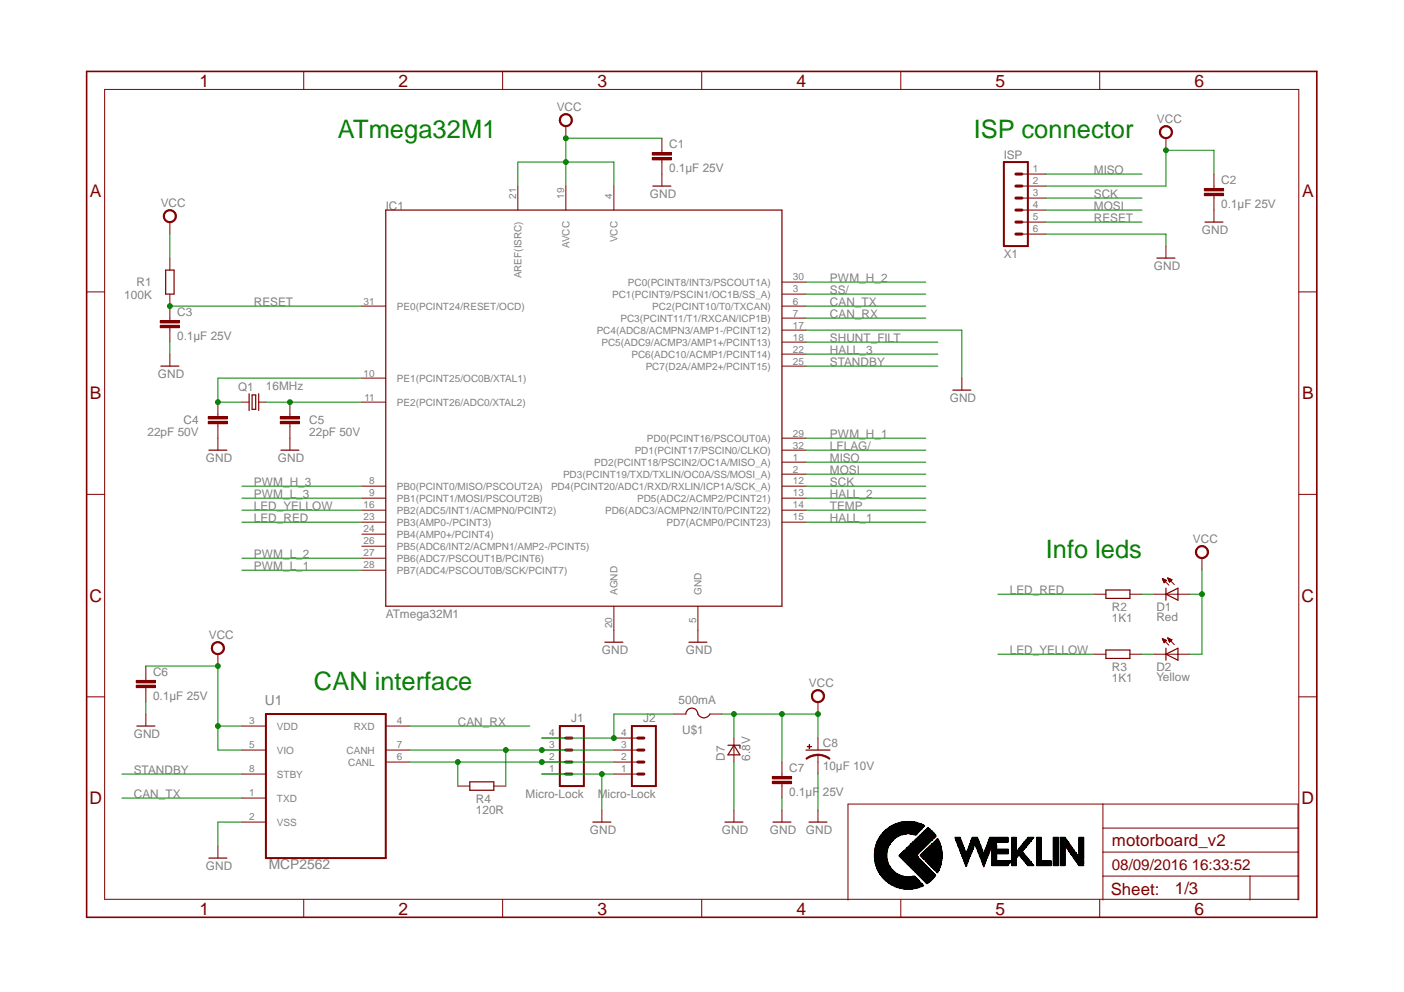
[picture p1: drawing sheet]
<svg xmlns="http://www.w3.org/2000/svg" width="297mm" height="210mm" viewBox="0 0 297 210" stroke-linecap="round" stroke-linejoin="round" font-family="sans-serif">
<defs><g id="words">
<g font-size="5.4" fill="#008000">
<text x="71.5" y="29.3">ATmega32M1</text>
<text x="206" y="29.3">ISP connector</text>
<text x="221.3" y="118.1">Info leds</text>
<text x="66.4" y="146">CAN interface</text>
</g>
<g font-size="3.7" fill="#800000">
<text x="42.2" y="18.3">1</text>
<text x="84.3" y="18.3">2</text>
<text x="126.4" y="18.3">3</text>
<text x="168.5" y="18.3">4</text>
<text x="210.6" y="18.3">5</text>
<text x="252.7" y="18.3">6</text>
<text x="19" y="41.7">A</text>
<text x="275.5" y="41.7">A</text>
<text x="19" y="84.5">B</text>
<text x="275.5" y="84.5">B</text>
<text x="18.9" y="127.3">C</text>
<text x="275.4" y="127.3">C</text>
<text x="18.9" y="170.2">D</text>
<text x="275.4" y="170.2">D</text>
<text x="42.2" y="193.5">1</text>
<text x="84.3" y="193.5">2</text>
<text x="126.4" y="193.5">3</text>
<text x="168.5" y="193.5">4</text>
<text x="210.6" y="193.5">5</text>
<text x="252.7" y="193.5">6</text>
</g>
<g font-size="3.6" fill="#800000">
<text x="235.2" y="179">motorboard_v2</text>
<text x="235" y="189.3">Sheet:</text>
<text x="248.6" y="189.2">1/3</text>
</g>
<text font-size="3.2" fill="#800000" x="235.2" y="184.1">08/09/2016 16:33:52</text>
<g font-size="2.9" fill="#808080">
<text x="56" y="149.1">U1</text>
<text x="56.9" y="183.8">MCP2562</text>
</g>
<g font-size="2.5" fill="#808080">
<text x="117.8" y="23.5">VCC</text>
<text x="244.8" y="26.1">VCC</text>
<text x="141.6" y="31.4">C1</text>
<text x="212.4" y="33.6">ISP</text>
<text x="137.5" y="41.9">GND</text>
<text x="141.6" y="36.5">0.1µF 25V</text>
<text x="231.4" y="36.9">MISO</text>
<text x="231.4" y="41.9">SCK</text>
<text x="258.4" y="39">C2</text>
<text x="34" y="43.8">VCC</text>
<text x="81.6" y="44.4">IC1</text>
<text x="231.4" y="44.5">MOSI</text>
<text x="231.4" y="47">RESET</text>
<text x="258.4" y="44.1">0.1µF 25V</text>
<text x="254.3" y="49.5">GND</text>
<text x="175.6" y="59.7">PWM_H_2</text>
<text x="212.4" y="54.6">X1</text>
<text x="244.1" y="57.1">GND</text>
<text x="26.3" y="63.2">100K</text>
<text x="28.9" y="60.5">R1</text>
<text x="53.7" y="64.8">RESET</text>
<text x="175.6" y="64.8">CAN_TX</text>
<text x="175.6" y="62.2">SS/</text>
<text x="37.5" y="66.9">C3</text>
<text x="175.6" y="67.3">CAN_RX</text>
<text x="37.5" y="72">0.1µF 25V</text>
<text x="175.6" y="72.4">SHUNT_FILT</text>
<text x="175.6" y="74.9">HALL_3</text>
<text x="175.6" y="77.5">STANDBY</text>
<text x="33.4" y="80">GND</text>
<text x="50.4" y="82.8">Q1</text>
<text x="56.3" y="82.5">16MHz</text>
<text x="38.8" y="89.8">C4</text>
<text x="65.4" y="89.8">C5</text>
<text x="201" y="85.1">GND</text>
<text x="31.2" y="92.3">22pF 50V</text>
<text x="65.4" y="92.3">22pF 50V</text>
<text x="175.6" y="92.7">PWM_H_1</text>
<text x="175.6" y="95.2">LFLAG/</text>
<text x="43.6" y="97.8">GND</text>
<text x="58.8" y="97.8">GND</text>
<text x="175.6" y="97.8">MISO</text>
<text x="175.6" y="100.3">MOSI</text>
<text x="53.7" y="105.4">PWM_L_3</text>
<text x="53.7" y="107.9">LED_YELLOW</text>
<text x="53.7" y="102.9">PWM_H_3</text>
<text x="175.6" y="102.9">SCK</text>
<text x="175.6" y="107.9">TEMP</text>
<text x="175.6" y="105.4">HALL_2</text>
<text x="53.7" y="110.5">LED_RED</text>
<text x="175.6" y="110.5">HALL_1</text>
<text x="53.7" y="118.1">PWM_L_2</text>
<text x="252.4" y="114.9">VCC</text>
<text x="53.7" y="120.6">PWM_L_1</text>
<text x="213.7" y="125.7">LED_RED</text>
<text x="81.6" y="130.8">ATmega32M1</text>
<text x="235.2" y="129.3">R2</text>
<text x="235.2" y="131.6">1K1</text>
<text x="244.6" y="129.3">D1</text>
<text x="244.6" y="131.4">Red</text>
<text x="44.2" y="135.3">VCC</text>
<text x="32.4" y="143.1">C6</text>
<text x="127.3" y="138.4">GND</text>
<text x="145.1" y="138.4">GND</text>
<text x="213.7" y="138.4">LED_YELLOW</text>
<text x="235.2" y="142">R3</text>
<text x="244.6" y="142">D2</text>
<text x="32.4" y="148.2">0.1µF 25V</text>
<text x="143.5" y="149.1">500mA</text>
<text x="171.2" y="145.4">VCC</text>
<text x="235.2" y="144.3">1K1</text>
<text x="244.6" y="144.1">Yellow</text>
<text x="96.9" y="153.6">CAN_RX</text>
<text x="120.9" y="152.9">J1</text>
<text x="136.1" y="152.9">J2</text>
<text x="144.3" y="155.4">U$1</text>
<text x="28.3" y="156.2">GND</text>
<text x="153.4" y="161" transform="rotate(-90 153.4 161)">D7</text>
<text x="158.7" y="161" transform="rotate(-90 158.7 161)">6.8V</text>
<text x="174.1" y="158.1">C8</text>
<text x="28.3" y="163.8">STANDBY</text>
<text x="167" y="163.4">C7</text>
<text x="174.1" y="162.9">10µF 10V</text>
<text x="28.3" y="168.9">CAN_TX</text>
<text x="100.7" y="172.2">120R</text>
<text x="100.7" y="169.9">R4</text>
<text x="111.2" y="168.9">Micro-Lock</text>
<text x="126.4" y="168.9">Micro-Lock</text>
<text x="167" y="168.5">0.1µF 25V</text>
<text x="124.8" y="176.5">GND</text>
<text x="152.7" y="176.5">GND</text>
<text x="162.9" y="176.5">GND</text>
<text x="170.5" y="176.5">GND</text>
<text x="43.6" y="184.1">GND</text>
</g>
<g font-size="2.1" fill="#808080">
<text x="218.5" y="36.5">1</text>
<text x="218.5" y="39">2</text>
<text x="218.5" y="41.6">3</text>
<text x="109.2" y="42.1" transform="rotate(-90 109.2 42.1)">21</text>
<text x="119.4" y="42.1" transform="rotate(-90 119.4 42.1)">19</text>
<text x="129.5" y="42.1" transform="rotate(-90 129.5 42.1)">4</text>
<text x="218.5" y="44.1">4</text>
<text x="218.5" y="46.7">5</text>
<text x="120.5" y="52.5" transform="rotate(-90 120.5 52.5)">AVCC</text>
<text x="130.6" y="51.3" transform="rotate(-90 130.6 51.3)">VCC</text>
<text x="218.5" y="49.2">6</text>
<text x="110.3" y="58.9" transform="rotate(-90 110.3 58.9)">AREF(ISRC)</text>
<text x="167.8" y="59.4">30</text>
<text x="76.9" y="64.4">31</text>
<text x="84" y="65.5">PE0(PCINT24/RESET/OCD)</text>
<text x="129.5" y="63">PC1(PCINT9/PSCIN1/OC1B/SS_A)</text>
<text x="132.8" y="60.5">PC0(PCINT8/INT3/PSCOUT1A)</text>
<text x="138" y="65.5">PC2(PCINT10/T0/TXCAN)</text>
<text x="167.8" y="61.9">3</text>
<text x="167.8" y="64.4">6</text>
<text x="126.2" y="70.6">PC4(ADC8/ACMPN3/AMP1-/PCINT12)</text>
<text x="131.3" y="68.1">PC3(PCINT11/T1/RXCAN/ICP1B)</text>
<text x="167.8" y="67">7</text>
<text x="167.8" y="69.5">17</text>
<text x="127.3" y="73.2">PC5(ADC9/ACMP3/AMP1+/PCINT13)</text>
<text x="133.6" y="75.7">PC6(ADC10/ACMP1/PCINT14)</text>
<text x="167.8" y="72.1">18</text>
<text x="167.8" y="74.6">22</text>
<text x="167.8" y="77.1">25</text>
<text x="76.9" y="79.7">10</text>
<text x="84" y="80.8">PE1(PCINT25/OC0B/XTAL1)</text>
<text x="136.6" y="78.2">PC7(D2A/AMP2+/PCINT15)</text>
<text x="77.1" y="84.8">11</text>
<text x="84" y="85.9">PE2(PCINT26/ADC0/XTAL2)</text>
<text x="136.9" y="93.5">PD0(PCINT16/PSCOUT0A)</text>
<text x="167.8" y="92.4">29</text>
<text x="167.8" y="94.9">32</text>
<text x="119.1" y="101.1">PD3(PCINT19/TXD/TXLIN/OC0A/SS/MOSI_A)</text>
<text x="125.7" y="98.6">PD2(PCINT18/PSCIN2/OC1A/MISO_A)</text>
<text x="134.3" y="96">PD1(PCINT17/PSCIN0/CLKO)</text>
<text x="167.8" y="100">2</text>
<text x="167.8" y="97.5">1</text>
<text x="76.9" y="107.6">16</text>
<text x="78.1" y="102.5">8</text>
<text x="78.1" y="105">9</text>
<text x="84" y="103.6">PB0(PCINT0/MISO/PSCOUT2A)</text>
<text x="84" y="106.2">PB1(PCINT1/MOSI/PSCOUT2B)</text>
<text x="116.6" y="103.6">PD4(PCINT20/ADC1/RXD/RXLIN/ICP1A/SCK_A)</text>
<text x="134.8" y="106.2">PD5(ADC2/ACMP2/PCINT21)</text>
<text x="167.8" y="102.5">12</text>
<text x="167.8" y="105">13</text>
<text x="167.8" y="107.6">14</text>
<text x="76.9" y="110.1">23</text>
<text x="76.9" y="112.6">24</text>
<text x="84" y="108.7">PB2(ADC5/INT1/ACMPN0/PCINT2)</text>
<text x="84" y="111.3">PB3(AMP0-/PCINT3)</text>
<text x="84" y="113.8">PB4(AMP0+/PCINT4)</text>
<text x="128.1" y="108.7">PD6(ADC3/ACMPN2/INT0/PCINT22)</text>
<text x="141" y="111.3">PD7(ACMP0/PCINT23)</text>
<text x="167.8" y="110.1">15</text>
<text x="76.9" y="115.2">26</text>
<text x="76.9" y="117.7">27</text>
<text x="84" y="116.3">PB5(ADC6/INT2/ACMPN1/AMP2-/PCINT5)</text>
<text x="84" y="118.9">PB6(ADC7/PSCOUT1B/PCINT6)</text>
<text x="76.9" y="120.3">28</text>
<text x="84" y="121.4">PB7(ADC4/PSCOUT0B/SCK/PCINT7)</text>
<text x="130.6" y="125.9" transform="rotate(-90 130.6 125.9)">AGND</text>
<text x="148.4" y="125.9" transform="rotate(-90 148.4 125.9)">GND</text>
<text x="147.3" y="131.8" transform="rotate(-90 147.3 131.8)">5</text>
<text x="129.5" y="133" transform="rotate(-90 129.5 133)">20</text>
<text x="52.7" y="153.3">3</text>
<text x="58.6" y="154.4">VDD</text>
<text x="74.8" y="154.4">RXD</text>
<text x="84" y="153.3">4</text>
<text x="116.2" y="155.8">4</text>
<text x="131.4" y="155.8">4</text>
<text x="52.7" y="158.4">5</text>
<text x="58.6" y="159.5">VIO</text>
<text x="73.3" y="159.5">CANH</text>
<text x="84" y="160.9">6</text>
<text x="84" y="158.4">7</text>
<text x="116.2" y="160.9">2</text>
<text x="116.2" y="158.4">3</text>
<text x="131.4" y="160.9">2</text>
<text x="131.4" y="158.4">3</text>
<text x="52.7" y="163.4">8</text>
<text x="58.6" y="164.5">STBY</text>
<text x="73.7" y="162">CANL</text>
<text x="116.2" y="163.4">1</text>
<text x="131.4" y="163.4">1</text>
<text x="52.7" y="168.5">1</text>
<text x="52.7" y="173.6">2</text>
<text x="58.6" y="169.6">TXD</text>
<text x="58.6" y="174.7">VSS</text>
</g>
</g></defs>
<path d="M140 31.8v.5M140 33.8v.5" fill="none" stroke="#800000" stroke-width=".21"/>
<path d="M138 33.3h4.1v.5h-4.1z" fill-rule="evenodd" fill="#800000"/>
<path d="M138 33.3h4.1v.5h-4.1z" fill="none" stroke="#800000" stroke-width=".21"/>
<path d="M138 32.3h4.1v.5h-4.1z" fill-rule="evenodd" fill="#800000"/>
<g fill="none" stroke="#800000" stroke-width=".21">
<path d="M109.6 39.4v5M119.7 39.4v5M129.9 39.4v5M138 32.3h4.1v.5h-4.1zM140 29.3v2.5M140 34.3v5.1M165.4 59.7h5.1M76.5 64.8h5.1M165.4 62.2h5.1M165.4 64.8h5.1M165.4 67.3h5.1M165.4 69.8h5.1"/>
<path d="M165.4 72.4h5.1M165.4 74.9h5.1M165.4 77.5h5.1M76.5 80h5.1M76.5 85.1h5.1M165.4 97.8h5.1M165.4 92.7h5.1M165.4 95.2h5.1M76.5 102.9h5.1M76.5 105.4h5.1M76.5 107.9h5.1M76.5 110.5h5.1"/>
<path d="M76.5 113h5.1M76.5 115.6h5.1M76.5 118.1h5.1M165.4 100.3h5.1M165.4 102.9h5.1M165.4 105.4h5.1M165.4 107.9h5.1M165.4 110.5h5.1M76.5 120.6h5.1M129.9 128.3v5M147.7 128.3v5"/>
</g>
<path d="M138.1 39.4h3.8M81.6 44.4h83.8v83.9h-83.8z" fill="none" stroke="#800000" stroke-width=".25"/>
<path d="M118.7 24.5a1.4 1.4 0 0 1 2.2 .2 1.4 1.4 0 0 1-.8 2.1 1.4 1.4 0 0 1-1.8-1.4h.3a1.13 1.13 0 0 1 1.5-1.1 1.13 1.13 0 0 1 .4 1.9 1.13 1.13 0 0 1-1.8-.4l-.1-.4h-.3z" fill-rule="evenodd" fill="#800000"/>
<path d="M118.7 24.5a1.4 1.4 0 0 1 2.2 .2 1.4 1.4 0 0 1-.8 2.1 1.4 1.4 0 0 1-1.8-1.4h.3a1.13 1.13 0 0 1 1.5-1.1 1.13 1.13 0 0 1 .4 1.9 1.13 1.13 0 0 1-1.8-.4l-.1-.4h-.3zM119.7 26.7v2.6M203.5 80v2.5M129.9 133.3v2.6M147.7 133.3v2.6" fill="none" stroke="#800000" stroke-width=".21"/>
<path d="M201.6 82.5h3.8M128 135.9h3.8M145.8 135.9h3.8" fill="none" stroke="#800000" stroke-width=".25"/>
<path d="M245.6 27.1a1.4 1.4 0 0 1 2.2 .1 1.4 1.4 0 0 1-.7 2.1 1.4 1.4 0 0 1-1.8-1.3h.2a1.13 1.13 0 0 1 1.6-1.1 1.13 1.13 0 0 1 .4 1.8 1.13 1.13 0 0 1-1.9-.3l-.1-.4h-.2z" fill-rule="evenodd" fill="#800000"/>
<path d="M245.6 27.1a1.4 1.4 0 0 1 2.2 .1 1.4 1.4 0 0 1-.7 2.1 1.4 1.4 0 0 1-1.8-1.3h.2a1.13 1.13 0 0 1 1.6-1.1 1.13 1.13 0 0 1 .4 1.8 1.13 1.13 0 0 1-1.9-.3l-.1-.4h-.2zM246.7 29.3v2.5M256.8 39.4v.5M246.7 52.1v2.5M256.8 41.4v.5" fill="none" stroke="#800000" stroke-width=".21"/>
<path d="M244.8 54.6h3.8" fill="none" stroke="#800000" stroke-width=".25"/>
<path d="M254.8 40.9h4.1v.5h-4.1z" fill-rule="evenodd" fill="#800000"/>
<path d="M254.8 40.9h4.1v.5h-4.1z" fill="none" stroke="#800000" stroke-width=".21"/>
<path d="M254.8 39.9h4.1v.5h-4.1z" fill-rule="evenodd" fill="#800000"/>
<path d="M254.8 39.9h4.1v.5h-4.1zM256.8 36.8v2.6M256.8 41.9v5.1M35.9 67.3v.5M35.9 69.3v.5" fill="none" stroke="#800000" stroke-width=".21"/>
<path d="M254.9 47h3.8" fill="none" stroke="#800000" stroke-width=".25"/>
<path d="M33.9 68.8h4.1v.5h-4.1z" fill-rule="evenodd" fill="#800000"/>
<path d="M33.9 68.8h4.1v.5h-4.1z" fill="none" stroke="#800000" stroke-width=".21"/>
<path d="M33.9 67.8h4.1v.5h-4.1z" fill-rule="evenodd" fill="#800000"/>
<path d="M33.9 67.8h4.1v.5h-4.1zM35.9 64.8v2.5M35.9 69.8v2.6M35.9 74.9v2.6" fill="none" stroke="#800000" stroke-width=".21"/>
<path d="M34 77.5h3.8" fill="none" stroke="#800000" stroke-width=".25"/>
<path d="M34.9 44.8a1.4 1.4 0 0 1 2.2 .2 1.4 1.4 0 0 1-.8 2.1 1.4 1.4 0 0 1-1.8-1.4h.3a1.15 1.15 0 0 1 1.7-.9 1.15 1.15 0 0 1 .2 1.9 1.15 1.15 0 0 1-1.9-.6v-.4h-.3z" fill-rule="evenodd" fill="#800000"/>
<path d="M34.9 44.8a1.4 1.4 0 0 1 2.2 .2 1.4 1.4 0 0 1-.8 2.1 1.4 1.4 0 0 1-1.8-1.4h.3a1.15 1.15 0 0 1 1.7-.9 1.15 1.15 0 0 1 .2 1.9 1.15 1.15 0 0 1-1.9-.6v-.4h-.3zM35.9 47v2.5M35.9 54.6v2.5M35.9 62.2v2.6M61.3 87.6v.5M61.3 89.7v.5" fill="none" stroke="#800000" stroke-width=".21"/>
<path d="M35 57.1h1.8v5.1h-1.8z" fill="none" stroke="#800000" stroke-width=".25"/>
<path d="M59.3 89.2h4.1v.5h-4.1z" fill-rule="evenodd" fill="#800000"/>
<path d="M59.3 89.2h4.1v.5h-4.1z" fill="none" stroke="#800000" stroke-width=".21"/>
<path d="M59.3 88.1h4.1v.5h-4.1z" fill-rule="evenodd" fill="#800000"/>
<path d="M46.1 87.6v.5M46.1 89.7v.5M59.3 88.1h4.1v.5h-4.1zM61.3 85.1v2.5M61.3 90.2v2.5" fill="none" stroke="#800000" stroke-width=".21"/>
<path d="M44.1 89.2h4v.5h-4z" fill-rule="evenodd" fill="#800000"/>
<path d="M44.1 89.2h4v.5h-4z" fill="none" stroke="#800000" stroke-width=".21"/>
<path d="M44.1 88.1h4v.5h-4z" fill-rule="evenodd" fill="#800000"/>
<path d="M44.1 88.1h4v.5h-4zM46.1 85.1v2.5M46.1 90.2v5M51.2 85.1h1.5M54.7 85.1h1.6M61.3 92.7v2.5" fill="none" stroke="#800000" stroke-width=".21"/>
<path d="M44.2 95.2h3.8M52.7 83.3v3.6M53.3 83.6h.8v3h-.8zM54.7 83.3v3.6M59.4 95.2h3.8" fill="none" stroke="#800000" stroke-width=".25"/>
<path d="M253.2 116a1.39 1.39 0 0 1 2.3 .1 1.39 1.39 0 0 1-.8 2.1 1.39 1.39 0 0 1-1.8-1.4h.2a1.13 1.13 0 0 1 1.6-1.1 1.13 1.13 0 0 1 .4 1.9 1.13 1.13 0 0 1-1.9-.4l-.1-.4h-.2z" fill-rule="evenodd" fill="#800000"/>
<g fill="none" stroke="#800000" stroke-width=".21">
<path d="M253.2 116a1.39 1.39 0 0 1 2.3 .1 1.39 1.39 0 0 1-.8 2.1 1.39 1.39 0 0 1-1.8-1.4h.2a1.13 1.13 0 0 1 1.6-1.1 1.13 1.13 0 0 1 .4 1.9 1.13 1.13 0 0 1-1.9-.4l-.1-.4h-.2zM254.3 118.1v2.5M231.4 125.7h2.6M231.4 138.4h2.6M239.1 125.7h2.5M239.1 138.4h2.5M244.1 125.7h7.7M244.1 138.4h7.7M245.9 122.4l1.4 1.4M245.9 122.4l.9 .4-.5 .5zM245.9 135.1l1.4 1.4M245.9 135.1l.9 .4-.5 .5z"/>
<path d="M246 122.5h.1M246 135.2h.1M246 122.6h.3M246 135.3h.3M246 122.8h.7M246 122.7h.5M246 135.4h.5M246.1 122.9h.7M246.1 135.6h.7M246.1 135.5h.6M246.1 122.9h.6M246.1 135.6h.6"/>
<path d="M246.2 123h.4M246.2 135.7h.4M246.2 123.1h.3M246.2 135.8h.3M246.2 123.2h.2M246.2 135.9h.2M246.3 123.3h.1M246.3 136h.1M247.1 122.3l1.4 1.4M247.1 122.3l.8 .4M247.1 122.3l.3 .9 .5-.5M247.1 122.3h.1"/>
<path d="M247.1 135l1.4 1.4M247.1 135l.8 .4M247.1 135l.3 .9 .5-.5M247.1 135h.1M247.1 122.4h.2M247.1 135.1h.3M247.1 122.5h.4M247.1 135.2h.4M247.2 122.6h.5M247.2 135.3h.5M247.2 122.7h.7M247.2 135.4h.7"/>
<path d="M247.3 122.8h.6M247.3 135.5h.6M247.3 122.9h.4M247.3 122.9h.5M247.3 135.6h.5M247.4 123h.2M247.4 135.7h.2M247.4 135.6h.3M247.4 123.1h.1M247.4 135.8h.1M30.9 143.5v.5M30.9 145.5v.5"/>
<path d="M51.2 153.6h5.1M51.2 158.7h5.1M81.6 153.6h5.1M81.6 158.7h5.1M51.2 163.8h5.1M51.2 168.9h5.1M51.2 173.9h5.1M81.6 161.2h5.1"/>
</g>
<path d="M234 124.8h5.1v1.8h-5.1zM234 137.5h5.1v1.8h-5.1zM246.7 125.7l2.5-1.2v2.5zM246.7 124.5v2.5M246.7 137.2v2.5M246.7 138.4l2.5-1.2v2.5z" fill="none" stroke="#800000" stroke-width=".25"/>
<path d="M56.3 151.1h25.3v30.5h-25.3z" fill="none" stroke="#800000" stroke-width=".42"/>
<path d="M28.8 145h4.1v.5h-4.1z" fill-rule="evenodd" fill="#800000"/>
<path d="M28.8 145h4.1v.5h-4.1z" fill="none" stroke="#800000" stroke-width=".21"/>
<path d="M28.8 144h4.1v.5h-4.1z" fill-rule="evenodd" fill="#800000"/>
<path d="M28.8 144h4.1v.5h-4.1zM30.9 140.9v2.6M30.9 146v2.5M30.9 151.1v2.5" fill="none" stroke="#800000" stroke-width=".21"/>
<path d="M29 153.6h3.8" fill="none" stroke="#800000" stroke-width=".25"/>
<path d="M45 136.2a1.41 1.41 0 0 1 2.3 .1 1.41 1.41 0 0 1-.7 2.1 1.41 1.41 0 0 1-1.9-1.2h.3a1.14 1.14 0 0 1 1.4-1.1 1.14 1.14 0 0 1 .6 1.7 1.14 1.14 0 0 1-1.8 .1l-.2-.7h-.3z" fill-rule="evenodd" fill="#800000"/>
<path d="M45 136.2a1.41 1.41 0 0 1 2.3 .1 1.41 1.41 0 0 1-.7 2.1 1.41 1.41 0 0 1-1.9-1.2h.3a1.14 1.14 0 0 1 1.4-1.1 1.14 1.14 0 0 1 .6 1.7 1.14 1.14 0 0 1-1.8 .1l-.2-.7h-.3zM46.1 138.4v2.5M114.6 158.7h5.1M114.6 156.2h5.1M46.1 179v2.6M114.6 163.8h5.1M114.6 161.2h5.1M127.3 171.4v2.5M165.4 163.8v.5M165.4 165.8v.5" fill="none" stroke="#800000" stroke-width=".21"/>
<path d="M125.4 173.9h3.8M44.2 181.6h3.8" fill="none" stroke="#800000" stroke-width=".25"/>
<path d="M118.4 153.6h5.1v12.7h-5.1z" fill="none" stroke="#800000" stroke-width=".42"/>
<path d="M119.7 158.7h1.3M119.7 156.2h1.3M119.7 161.2h1.3M119.7 163.8h1.3" fill="none" stroke="#800000" stroke-width=".63"/>
<path d="M163.4 165.3h4.1v.5h-4.1z" fill-rule="evenodd" fill="#800000"/>
<path d="M163.4 165.3h4.1v.5h-4.1z" fill="none" stroke="#800000" stroke-width=".21"/>
<path d="M163.4 164.3h4.1v.5h-4.1z" fill-rule="evenodd" fill="#800000"/>
<path d="M129.9 158.7h5.1M129.9 156.2h5.1M173.1 159.7v1.5M96.9 166.3h2.5M104.5 166.3h2.5M129.9 163.8h5.1M129.9 161.2h5.1M163.4 164.3h4.1v.5h-4.1zM165.4 161.2v2.6M165.4 166.3v2.6" fill="none" stroke="#800000" stroke-width=".21"/>
<path d="M170.5 158.7h5.1M99.4 165.4h5.1v1.8h-5.1z" fill="none" stroke="#800000" stroke-width=".25"/>
<path d="M133.7 153.6h5.1v12.7h-5.1z" fill="none" stroke="#800000" stroke-width=".42"/>
<path d="M135 158.7h1.2M135 156.2h1.2M135 161.2h1.2M135 163.8h1.2" fill="none" stroke="#800000" stroke-width=".63"/>
<path d="M173.1 159.6a4 4 0 0 1 2.5 .9l-.1 .2a4.1 4.1 0 0 0-2.4-.8z" fill-rule="evenodd" fill="#800000"/>
<path d="M173.1 159.6a4 4 0 0 1 2.5 .9l-.1 .2a4.1 4.1 0 0 0-2.4-.8z" fill="none" stroke="#800000" stroke-width=".21"/>
<path d="M170.5 160.5a3.6 3.6 0 0 1 2.6-.9v.3a4.1 4.1 0 0 0-2.5 .8z" fill-rule="evenodd" fill="#800000"/>
<path d="M170.5 160.5a3.6 3.6 0 0 1 2.6-.9v.3a4.1 4.1 0 0 0-2.5 .8z" fill="none" stroke="#800000" stroke-width=".21"/>
<path d="M170.8 157.9l.9 .1z" fill-rule="evenodd" fill="#800000"/>
<path d="M170.8 157.9l.9 .1z" fill="none" stroke="#800000" stroke-width=".21"/>
<path d="M171.2 157.6l.1 .8z" fill-rule="evenodd" fill="#800000"/>
<g fill="none" stroke="#800000" stroke-width=".21">
<path d="M22.1 18.9h252.7v171.4h-252.7zM64.3 15.1v3.8M106.3 15.1v3.8M148.5 15.1v3.8M190.6 15.1v3.8M232.7 15.1v3.8M18.3 61.8h3.8M274.8 61.8h3.8M18.3 104.6h3.8M274.8 104.6h3.8M18.3 147.4h3.8M142.6 151.1h2.5"/>
<path d="M150.2 151.1h2.5M155.3 156.2v5M171.2 157.6l.1 .8zM173.1 156.2v2.5M274.8 147.4h3.8M155.3 171.4v2.5M165.4 171.4v2.5M173.1 161.2v2.6M173.1 171.4v2.5M233.3 170.1v20.4M233.3 175.2h41.3M64.3 190.3v3.8"/>
<path d="M106.3 190.3v3.8M148.5 190.3v3.8M179.4 190.5v-20.4h95.2v20.4M190.6 190.3v3.8M232.7 190.3v3.8M233.3 185.4h41.3M233.3 180.3h41.3M264.5 185.4v5.1"/>
</g>
<path d="M18.3 15.1h260.3v179h-260.3z" fill="none" stroke="#800000" stroke-width=".34"/>
<path d="M145.1 151.1a1.27 1.27 0 0 1 1.3-1.3 1.27 1.27 0 0 1 1.3 1.3 1.39 1.39 0 0 0 1.2 .8 1.39 1.39 0 0 0 1.3-.8M154 157.7h2.5v.6M155.3 157.7l1.2 2h-2.5zM153.4 173.9h3.8M163.5 173.9h3.8M171.2 173.9h3.8" fill="none" stroke="#800000" stroke-width=".25"/>
<path d="M172 146.4a1.41 1.41 0 0 1 2.2 0 1.41 1.41 0 0 1-.7 2.2 1.41 1.41 0 0 1-1.8-1.3h.2a1.15 1.15 0 0 1 1.7-.9 1.15 1.15 0 0 1 .2 1.9 1.15 1.15 0 0 1-1.8-.6l-.1-.4h-.2z" fill-rule="evenodd" fill="#800000"/>
<path d="M216.2 36.8h5.1M216.2 39.4h5.1M216.2 41.9h5.1M216.2 44.4h5.1M216.2 47h5.1M216.2 49.5h5.1M172 146.4a1.41 1.41 0 0 1 2.2 0 1.41 1.41 0 0 1-.7 2.2 1.41 1.41 0 0 1-1.8-1.3h.2a1.15 1.15 0 0 1 1.7-.9 1.15 1.15 0 0 1 .2 1.9 1.15 1.15 0 0 1-1.8-.6l-.1-.4h-.2zM173.1 148.5v2.6" fill="none" stroke="#800000" stroke-width=".21"/>
<path d="M212.4 34.3h5.1v17.8h-5.1z" fill="none" stroke="#800000" stroke-width=".42"/>
<path d="M214.9 39.4h1.3M214.9 36.8h1.3M214.9 41.9h1.3M214.9 47h1.3M214.9 44.4h1.3M214.9 49.5h1.3" fill="none" stroke="#800000" stroke-width=".63"/>
<path d="M221.3 49.5h25.4v2.6M35.9 72.4v2.5M170.5 69.8h33v10.2M30.9 148.5v2.6M51.2 173.9h-5.1v5.1M129.9 163.8h-2.6v7.6" fill="none" stroke="#008000" stroke-width=".21"/>
<circle cx="127.3" cy="163.8" r=".51" fill="#008000"/>
<g fill="none" stroke="#008000" stroke-width=".21">
<path d="M221.3 36.8h20.3M170.5 59.7h25.4M221.3 41.9h20.3M221.3 44.4h20.3M35.9 64.8h40.6M170.5 72.4h27.9M170.5 92.7h25.4M170.5 97.8h25.4M51.2 118.1h25.3M51.2 105.4h25.3M170.5 102.9h25.4M170.5 100.3h25.4"/>
<path d="M51.2 120.6h25.3M114.6 163.8h12.7M155.3 161.2v10.2M165.4 168.9v2.5M173.1 163.8v7.6"/>
<circle cx="127.3" cy="163.8" r=".51"/>
</g>
<circle cx="35.9" cy="64.8" r=".51" fill="#008000"/>
<g fill="none" stroke="#008000" stroke-width=".21">
<path d="M221.3 47h20.3M61.3 85.1h15.2"/>
<circle cx="35.9" cy="64.8" r=".51"/>
</g>
<circle cx="61.3" cy="85.1" r=".51" fill="#008000"/>
<g fill="none" stroke="#008000" stroke-width=".21">
<path d="M56.3 85.1h5M76.5 80h-30.4v5.1h5.1"/>
<circle cx="61.3" cy="85.1" r=".51"/>
</g>
<circle cx="46.1" cy="85.1" r=".51" fill="#008000"/>
<g fill="none" stroke="#008000" stroke-width=".21">
<path d="M170.5 74.9h27.9M170.5 64.8h25.4M170.5 67.3h25.4M170.5 77.5h27.9M51.2 110.5h25.3M51.2 107.9h25.3M170.5 110.5h25.4M211.1 125.7h20.3M211.1 138.4h20.3M241.6 125.7h2.5M241.6 138.4h2.5M86.7 153.6h25.4"/>
<path d="M25.8 168.9h25.4M25.8 163.8h25.4M86.7 161.2h43.2M96.9 161.2v5.1"/>
<circle cx="46.1" cy="85.1" r=".51"/>
</g>
<circle cx="114.6" cy="161.2" r=".51" fill="#008000"/>
<circle cx="114.6" cy="161.2" r=".51" fill="none" stroke="#008000" stroke-width=".21"/>
<circle cx="96.9" cy="161.2" r=".51" fill="#008000"/>
<g fill="none" stroke="#008000" stroke-width=".21">
<path d="M86.7 158.7h43.2M107 158.7v7.6"/>
<circle cx="96.9" cy="161.2" r=".51"/>
</g>
<circle cx="114.6" cy="158.7" r=".51" fill="#008000"/>
<circle cx="114.6" cy="158.7" r=".51" fill="none" stroke="#008000" stroke-width=".21"/>
<circle cx="107" cy="158.7" r=".51" fill="#008000"/>
<g fill="none" stroke="#008000" stroke-width=".21">
<path d="M109.6 39.4v-5.1h20.3v5.1M140 29.3h-20.3v10.1M170.5 62.2h25.4M170.5 95.2h25.4M170.5 107.9h25.4"/>
<circle cx="107" cy="158.7" r=".51"/>
</g>
<circle cx="119.7" cy="34.3" r=".51" fill="#008000"/>
<circle cx="119.7" cy="34.3" r=".51" fill="none" stroke="#008000" stroke-width=".21"/>
<circle cx="119.7" cy="29.3" r=".51" fill="#008000"/>
<g fill="none" stroke="#008000" stroke-width=".21">
<path d="M35.9 49.5v5.1M30.9 140.9h15.2v17.8h5.1M46.1 153.6h5.1"/>
<circle cx="119.7" cy="29.3" r=".51"/>
</g>
<circle cx="46.1" cy="140.9" r=".51" fill="#008000"/>
<circle cx="46.1" cy="140.9" r=".51" fill="none" stroke="#008000" stroke-width=".21"/>
<circle cx="46.1" cy="153.6" r=".51" fill="#008000"/>
<g fill="none" stroke="#008000" stroke-width=".21">
<path d="M251.8 125.7h2.5M254.3 120.6v17.8h-2.5"/>
<circle cx="46.1" cy="153.6" r=".51"/>
</g>
<circle cx="254.3" cy="125.7" r=".51" fill="#008000"/>
<g fill="none" stroke="#008000" stroke-width=".21">
<path d="M256.8 36.8v-5h-10.1v7.6h-25.4"/>
<circle cx="254.3" cy="125.7" r=".51"/>
</g>
<circle cx="246.7" cy="31.8" r=".51" fill="#008000"/>
<g fill="none" stroke="#008000" stroke-width=".21">
<path d="M152.7 151.1h20.4v5.1M155.3 151.1v5.1M165.4 151.1v10.1"/>
<circle cx="246.7" cy="31.8" r=".51"/>
</g>
<circle cx="173.1" cy="151.1" r=".51" fill="#008000"/>
<circle cx="173.1" cy="151.1" r=".51" fill="none" stroke="#008000" stroke-width=".21"/>
<circle cx="165.4" cy="151.1" r=".51" fill="#008000"/>
<circle cx="165.4" cy="151.1" r=".51" fill="none" stroke="#008000" stroke-width=".21"/>
<circle cx="155.3" cy="151.1" r=".51" fill="#008000"/>
<g fill="none" stroke="#008000" stroke-width=".21">
<path d="M51.2 102.9h25.3M170.5 105.4h25.4M129.9 151.1v5.1"/>
<circle cx="155.3" cy="151.1" r=".51"/>
</g>
<circle cx="129.9" cy="156.2" r=".51" fill="#008000"/>
<g fill="none" stroke="#008000" stroke-width=".21">
<path d="M114.6 156.2h15.3M129.9 151.1h12.7"/>
<circle cx="129.9" cy="156.2" r=".51"/>
</g>
<path d="M184.5 189.1l45.7 .1z" fill-rule="evenodd" fill="#fff"/>
<path d="M184.5 189.1l45.7 .1z" fill="none" stroke="#fff" stroke-width=".21"/>
<path d="M184.5 189.1h45.7z" fill-rule="evenodd" fill="#fff"/>
<path d="M184.5 189.1h45.7z" fill="none" stroke="#fff" stroke-width=".21"/>
<path d="M184.5 189l45.7 .1z" fill-rule="evenodd" fill="#fff"/>
<path d="M184.5 189l45.7 .1z" fill="none" stroke="#fff" stroke-width=".21"/>
<path d="M184.5 188.9l45.7 .1z" fill-rule="evenodd" fill="#fff"/>
<path d="M184.5 188.9l45.7 .1z" fill="none" stroke="#fff" stroke-width=".21"/>
<path d="M184.5 188.8l45.7 .1z" fill-rule="evenodd" fill="#fff"/>
<path d="M184.5 188.8l45.7 .1z" fill="none" stroke="#fff" stroke-width=".21"/>
<path d="M184.5 188.7l45.7 .1z" fill-rule="evenodd" fill="#fff"/>
<path d="M184.5 188.7l45.7 .1z" fill="none" stroke="#fff" stroke-width=".21"/>
<path d="M184.5 188.7l45.7 .1z" fill-rule="evenodd" fill="#fff"/>
<path d="M184.5 188.7l45.7 .1z" fill="none" stroke="#fff" stroke-width=".21"/>
<path d="M184.5 188.6l45.7 .1z" fill-rule="evenodd" fill="#fff"/>
<path d="M184.5 188.6l45.7 .1z" fill="none" stroke="#fff" stroke-width=".21"/>
<path d="M184.5 188.5l45.7 .1z" fill-rule="evenodd" fill="#fff"/>
<path d="M184.5 188.5l45.7 .1z" fill="none" stroke="#fff" stroke-width=".21"/>
<path d="M184.5 188.4l45.7 .1z" fill-rule="evenodd" fill="#fff"/>
<path d="M184.5 188.4l45.7 .1z" fill="none" stroke="#fff" stroke-width=".21"/>
<path d="M184.5 188.3l45.7 .1z" fill-rule="evenodd" fill="#fff"/>
<path d="M184.5 188.3l45.7 .1z" fill="none" stroke="#fff" stroke-width=".21"/>
<path d="M184.5 188.3l45.7 .1z" fill-rule="evenodd" fill="#fff"/>
<path d="M184.5 188.3l45.7 .1z" fill="none" stroke="#fff" stroke-width=".21"/>
<path d="M184.5 188.2l45.7 .1z" fill-rule="evenodd" fill="#fff"/>
<path d="M184.5 188.2l45.7 .1z" fill="none" stroke="#fff" stroke-width=".21"/>
<path d="M184.5 188.1l45.7 .1z" fill-rule="evenodd" fill="#fff"/>
<path d="M184.5 188.1l45.7 .1z" fill="none" stroke="#fff" stroke-width=".21"/>
<path d="M184.5 188l6.6 .1z" fill-rule="evenodd" fill="#fff"/>
<path d="M184.5 188l6.6 .1z" fill="none" stroke="#fff" stroke-width=".21"/>
<path d="M193.2 188l37 .1z" fill-rule="evenodd" fill="#fff"/>
<path d="M193.2 188l37 .1z" fill="none" stroke="#fff" stroke-width=".21"/>
<path d="M184.5 188h6.3z" fill-rule="evenodd" fill="#fff"/>
<path d="M184.5 188h6.3z" fill="none" stroke="#fff" stroke-width=".21"/>
<path d="M193.6 188h36.6z" fill-rule="evenodd" fill="#fff"/>
<path d="M193.6 188h36.6z" fill="none" stroke="#fff" stroke-width=".21"/>
<path d="M184.5 187.9l5.9 .1z" fill-rule="evenodd" fill="#fff"/>
<path d="M184.5 187.9l5.9 .1z" fill="none" stroke="#fff" stroke-width=".21"/>
<path d="M193.9 187.9l36.3 .1z" fill-rule="evenodd" fill="#fff"/>
<path d="M193.9 187.9l36.3 .1z" fill="none" stroke="#fff" stroke-width=".21"/>
<path d="M184.5 187.8l5.7 .1z" fill-rule="evenodd" fill="#fff"/>
<path d="M184.5 187.8l5.7 .1z" fill="none" stroke="#fff" stroke-width=".21"/>
<path d="M194.1 187.8l36.1 .1z" fill-rule="evenodd" fill="#fff"/>
<path d="M194.1 187.8l36.1 .1z" fill="none" stroke="#fff" stroke-width=".21"/>
<path d="M184.5 187.7l5.3 .1z" fill-rule="evenodd" fill="#fff"/>
<path d="M184.5 187.7l5.3 .1z" fill="none" stroke="#fff" stroke-width=".21"/>
<path d="M194.5 187.7l35.7 .1z" fill-rule="evenodd" fill="#fff"/>
<path d="M194.5 187.7l35.7 .1z" fill="none" stroke="#fff" stroke-width=".21"/>
<path d="M184.5 187.7h5.1z" fill-rule="evenodd" fill="#fff"/>
<path d="M184.5 187.7h5.1z" fill="none" stroke="#fff" stroke-width=".21"/>
<path d="M194.6 187.7h35.6z" fill-rule="evenodd" fill="#fff"/>
<path d="M194.6 187.7h35.6z" fill="none" stroke="#fff" stroke-width=".21"/>
<path d="M184.5 187.6l4.9 .1z" fill-rule="evenodd" fill="#fff"/>
<path d="M184.5 187.6l4.9 .1z" fill="none" stroke="#fff" stroke-width=".21"/>
<path d="M194.9 187.6l35.3 .1z" fill-rule="evenodd" fill="#fff"/>
<path d="M194.9 187.6l35.3 .1z" fill="none" stroke="#fff" stroke-width=".21"/>
<path d="M184.5 187.5l4.7 .1z" fill-rule="evenodd" fill="#fff"/>
<path d="M184.5 187.5l4.7 .1z" fill="none" stroke="#fff" stroke-width=".21"/>
<path d="M195.1 187.5l35.1 .1z" fill-rule="evenodd" fill="#fff"/>
<path d="M195.1 187.5l35.1 .1z" fill="none" stroke="#fff" stroke-width=".21"/>
<path d="M184.5 187.5h4.6z" fill-rule="evenodd" fill="#fff"/>
<path d="M184.5 187.5h4.6z" fill="none" stroke="#fff" stroke-width=".21"/>
<path d="M195.2 187.5h35z" fill-rule="evenodd" fill="#fff"/>
<path d="M195.2 187.5h35z" fill="none" stroke="#fff" stroke-width=".21"/>
<path d="M184.5 187.4l4.5 .1z" fill-rule="evenodd" fill="#fff"/>
<path d="M184.5 187.4l4.5 .1z" fill="none" stroke="#fff" stroke-width=".21"/>
<path d="M195.4 187.4l34.8 .1z" fill-rule="evenodd" fill="#fff"/>
<path d="M195.4 187.4l34.8 .1z" fill="none" stroke="#fff" stroke-width=".21"/>
<path d="M184.5 187.3l4.3 .1z" fill-rule="evenodd" fill="#fff"/>
<path d="M184.5 187.3l4.3 .1z" fill="none" stroke="#fff" stroke-width=".21"/>
<path d="M195.4 187.3l34.8 .1z" fill-rule="evenodd" fill="#fff"/>
<path d="M195.4 187.3l34.8 .1z" fill="none" stroke="#fff" stroke-width=".21"/>
<path d="M184.4 187.2l4.2 .1z" fill-rule="evenodd" fill="#fff"/>
<path d="M184.4 187.2l4.2 .1z" fill="none" stroke="#fff" stroke-width=".21"/>
<path d="M195.3 187.2l34.9 .1z" fill-rule="evenodd" fill="#fff"/>
<path d="M195.3 187.2l34.9 .1z" fill="none" stroke="#fff" stroke-width=".21"/>
<path d="M184.5 187.2h4z" fill-rule="evenodd" fill="#fff"/>
<path d="M184.5 187.2h4z" fill="none" stroke="#fff" stroke-width=".21"/>
<path d="M195.2 187.2h35z" fill-rule="evenodd" fill="#fff"/>
<path d="M195.2 187.2h35z" fill="none" stroke="#fff" stroke-width=".21"/>
<path d="M184.5 187.1l4 .1z" fill-rule="evenodd" fill="#fff"/>
<path d="M184.5 187.1l4 .1z" fill="none" stroke="#fff" stroke-width=".21"/>
<path d="M195.2 187.1l35 .1z" fill-rule="evenodd" fill="#fff"/>
<path d="M195.2 187.1l35 .1z" fill="none" stroke="#fff" stroke-width=".21"/>
<path d="M184.5 187l3.8 .1z" fill-rule="evenodd" fill="#fff"/>
<path d="M184.5 187l3.8 .1z" fill="none" stroke="#fff" stroke-width=".21"/>
<path d="M195.1 187l35.1 .1z" fill-rule="evenodd" fill="#fff"/>
<path d="M195.1 187l35.1 .1z" fill="none" stroke="#fff" stroke-width=".21"/>
<path d="M184.5 186.9l3.6 .1z" fill-rule="evenodd" fill="#fff"/>
<path d="M184.5 186.9l3.6 .1z" fill="none" stroke="#fff" stroke-width=".21"/>
<path d="M195 186.9l1.1 .1z" fill-rule="evenodd" fill="#fff"/>
<path d="M195 186.9l1.1 .1z" fill="none" stroke="#fff" stroke-width=".21"/>
<path d="M196.2 186.9l34 .1z" fill-rule="evenodd" fill="#fff"/>
<path d="M196.2 186.9l34 .1z" fill="none" stroke="#fff" stroke-width=".21"/>
<path d="M184.5 186.8l3.5 .1z" fill-rule="evenodd" fill="#fff"/>
<path d="M184.5 186.8l3.5 .1z" fill="none" stroke="#fff" stroke-width=".21"/>
<path d="M194.9 186.8l1.1 .1z" fill-rule="evenodd" fill="#fff"/>
<path d="M194.9 186.8l1.1 .1z" fill="none" stroke="#fff" stroke-width=".21"/>
<path d="M196.3 186.8l33.9 .1z" fill-rule="evenodd" fill="#fff"/>
<path d="M196.3 186.8l33.9 .1z" fill="none" stroke="#fff" stroke-width=".21"/>
<path d="M184.5 186.8l3.5 .1z" fill-rule="evenodd" fill="#fff"/>
<path d="M184.5 186.8l3.5 .1z" fill="none" stroke="#fff" stroke-width=".21"/>
<path d="M194.8 186.8l1.1 .1z" fill-rule="evenodd" fill="#fff"/>
<path d="M194.8 186.8l1.1 .1z" fill="none" stroke="#fff" stroke-width=".21"/>
<path d="M196.4 186.8l33.8 .1z" fill-rule="evenodd" fill="#fff"/>
<path d="M196.4 186.8l33.8 .1z" fill="none" stroke="#fff" stroke-width=".21"/>
<path d="M184.4 186.7l3.4 .1z" fill-rule="evenodd" fill="#fff"/>
<path d="M184.4 186.7l3.4 .1z" fill="none" stroke="#fff" stroke-width=".21"/>
<path d="M194.7 186.7l1.1 .1z" fill-rule="evenodd" fill="#fff"/>
<path d="M194.7 186.7l1.1 .1z" fill="none" stroke="#fff" stroke-width=".21"/>
<path d="M196.5 186.7l33.7 .1z" fill-rule="evenodd" fill="#fff"/>
<path d="M196.5 186.7l33.7 .1z" fill="none" stroke="#fff" stroke-width=".21"/>
<path d="M184.5 186.6l3.3 .1z" fill-rule="evenodd" fill="#fff"/>
<path d="M184.5 186.6l3.3 .1z" fill="none" stroke="#fff" stroke-width=".21"/>
<path d="M194.7 186.6l1.1 .1z" fill-rule="evenodd" fill="#fff"/>
<path d="M194.7 186.6l1.1 .1z" fill="none" stroke="#fff" stroke-width=".21"/>
<path d="M196.6 186.6l33.6 .1z" fill-rule="evenodd" fill="#fff"/>
<path d="M196.6 186.6l33.6 .1z" fill="none" stroke="#fff" stroke-width=".21"/>
<path d="M184.5 186.5l3.2 .1z" fill-rule="evenodd" fill="#fff"/>
<path d="M184.5 186.5l3.2 .1z" fill="none" stroke="#fff" stroke-width=".21"/>
<path d="M194.6 186.5l1.1 .1z" fill-rule="evenodd" fill="#fff"/>
<path d="M194.6 186.5l1.1 .1z" fill="none" stroke="#fff" stroke-width=".21"/>
<path d="M196.7 186.5l33.5 .1z" fill-rule="evenodd" fill="#fff"/>
<path d="M196.7 186.5l33.5 .1z" fill="none" stroke="#fff" stroke-width=".21"/>
<path d="M184.5 186.4l3 .1z" fill-rule="evenodd" fill="#fff"/>
<path d="M184.5 186.4l3 .1z" fill="none" stroke="#fff" stroke-width=".21"/>
<path d="M194.5 186.4l1.1 .1z" fill-rule="evenodd" fill="#fff"/>
<path d="M194.5 186.4l1.1 .1z" fill="none" stroke="#fff" stroke-width=".21"/>
<path d="M196.7 186.4l33.5 .1z" fill-rule="evenodd" fill="#fff"/>
<path d="M196.7 186.4l33.5 .1z" fill="none" stroke="#fff" stroke-width=".21"/>
<path d="M184.5 186.4l2.9 .1z" fill-rule="evenodd" fill="#fff"/>
<path d="M184.5 186.4l2.9 .1z" fill="none" stroke="#fff" stroke-width=".21"/>
<path d="M194.4 186.4l1.1 .1z" fill-rule="evenodd" fill="#fff"/>
<path d="M194.4 186.4l1.1 .1z" fill="none" stroke="#fff" stroke-width=".21"/>
<path d="M196.9 186.4l33.3 .1z" fill-rule="evenodd" fill="#fff"/>
<path d="M196.9 186.4l33.3 .1z" fill="none" stroke="#fff" stroke-width=".21"/>
<path d="M184.5 186.3l2.9 .1z" fill-rule="evenodd" fill="#fff"/>
<path d="M184.5 186.3l2.9 .1z" fill="none" stroke="#fff" stroke-width=".21"/>
<path d="M194.4 186.3l1 .1z" fill-rule="evenodd" fill="#fff"/>
<path d="M194.4 186.3l1 .1z" fill="none" stroke="#fff" stroke-width=".21"/>
<path d="M197 186.3l33.2 .1z" fill-rule="evenodd" fill="#fff"/>
<path d="M197 186.3l33.2 .1z" fill="none" stroke="#fff" stroke-width=".21"/>
<path d="M184.5 186.2l2.8 .1z" fill-rule="evenodd" fill="#fff"/>
<path d="M184.5 186.2l2.8 .1z" fill="none" stroke="#fff" stroke-width=".21"/>
<path d="M194.3 186.2l1.1 .1z" fill-rule="evenodd" fill="#fff"/>
<path d="M194.3 186.2l1.1 .1z" fill="none" stroke="#fff" stroke-width=".21"/>
<path d="M197 186.2l33.2 .1z" fill-rule="evenodd" fill="#fff"/>
<path d="M197 186.2l33.2 .1z" fill="none" stroke="#fff" stroke-width=".21"/>
<path d="M184.5 186.1l2.7 .1z" fill-rule="evenodd" fill="#fff"/>
<path d="M184.5 186.1l2.7 .1z" fill="none" stroke="#fff" stroke-width=".21"/>
<path d="M194.3 186.1l1 .1z" fill-rule="evenodd" fill="#fff"/>
<path d="M194.3 186.1l1 .1z" fill="none" stroke="#fff" stroke-width=".21"/>
<path d="M197.1 186.1l33.1 .1z" fill-rule="evenodd" fill="#fff"/>
<path d="M197.1 186.1l33.1 .1z" fill="none" stroke="#fff" stroke-width=".21"/>
<path d="M184.5 186.1h2.6z" fill-rule="evenodd" fill="#fff"/>
<path d="M184.5 186.1h2.6z" fill="none" stroke="#fff" stroke-width=".21"/>
<path d="M194.2 186.1h1z" fill-rule="evenodd" fill="#fff"/>
<path d="M194.2 186.1h1z" fill="none" stroke="#fff" stroke-width=".21"/>
<path d="M197.2 186.1h33z" fill-rule="evenodd" fill="#fff"/>
<path d="M197.2 186.1h33z" fill="none" stroke="#fff" stroke-width=".21"/>
<path d="M184.4 186l2.7 .1z" fill-rule="evenodd" fill="#fff"/>
<path d="M184.4 186l2.7 .1z" fill="none" stroke="#fff" stroke-width=".21"/>
<path d="M194.1 186l1.1 .1z" fill-rule="evenodd" fill="#fff"/>
<path d="M194.1 186l1.1 .1z" fill="none" stroke="#fff" stroke-width=".21"/>
<path d="M197.3 186l32.9 .1z" fill-rule="evenodd" fill="#fff"/>
<path d="M197.3 186l32.9 .1z" fill="none" stroke="#fff" stroke-width=".21"/>
<path d="M184.5 185.9l2.5 .1z" fill-rule="evenodd" fill="#fff"/>
<path d="M184.5 185.9l2.5 .1z" fill="none" stroke="#fff" stroke-width=".21"/>
<path d="M194.1 185.9l1 .1z" fill-rule="evenodd" fill="#fff"/>
<path d="M194.1 185.9l1 .1z" fill="none" stroke="#fff" stroke-width=".21"/>
<path d="M197.4 185.9l32.8 .1z" fill-rule="evenodd" fill="#fff"/>
<path d="M197.4 185.9l32.8 .1z" fill="none" stroke="#fff" stroke-width=".21"/>
<path d="M184.5 185.8l2.4 .1z" fill-rule="evenodd" fill="#fff"/>
<path d="M184.5 185.8l2.4 .1z" fill="none" stroke="#fff" stroke-width=".21"/>
<path d="M194 185.8l1 .1z" fill-rule="evenodd" fill="#fff"/>
<path d="M194 185.8l1 .1z" fill="none" stroke="#fff" stroke-width=".21"/>
<path d="M197.4 185.8l32.8 .1z" fill-rule="evenodd" fill="#fff"/>
<path d="M197.4 185.8l32.8 .1z" fill="none" stroke="#fff" stroke-width=".21"/>
<path d="M184.5 185.8h2.4z" fill-rule="evenodd" fill="#fff"/>
<path d="M184.5 185.8h2.4z" fill="none" stroke="#fff" stroke-width=".21"/>
<path d="M193.9 185.8h1z" fill-rule="evenodd" fill="#fff"/>
<path d="M193.9 185.8h1z" fill="none" stroke="#fff" stroke-width=".21"/>
<path d="M197.5 185.8h32.7z" fill-rule="evenodd" fill="#fff"/>
<path d="M197.5 185.8h32.7z" fill="none" stroke="#fff" stroke-width=".21"/>
<path d="M184.5 185.7l2.3 .1z" fill-rule="evenodd" fill="#fff"/>
<path d="M184.5 185.7l2.3 .1z" fill="none" stroke="#fff" stroke-width=".21"/>
<path d="M193.8 185.7l1.1 .1z" fill-rule="evenodd" fill="#fff"/>
<path d="M193.8 185.7l1.1 .1z" fill="none" stroke="#fff" stroke-width=".21"/>
<path d="M197.5 185.7l32.7 .1z" fill-rule="evenodd" fill="#fff"/>
<path d="M197.5 185.7l32.7 .1z" fill="none" stroke="#fff" stroke-width=".21"/>
<path d="M184.5 185.6l2.2 .1z" fill-rule="evenodd" fill="#fff"/>
<path d="M184.5 185.6l2.2 .1z" fill="none" stroke="#fff" stroke-width=".21"/>
<path d="M193.8 185.6l1 .1z" fill-rule="evenodd" fill="#fff"/>
<path d="M193.8 185.6l1 .1z" fill="none" stroke="#fff" stroke-width=".21"/>
<path d="M197.6 185.6l32.6 .1z" fill-rule="evenodd" fill="#fff"/>
<path d="M197.6 185.6l32.6 .1z" fill="none" stroke="#fff" stroke-width=".21"/>
<path d="M184.5 185.5l2.1 .1z" fill-rule="evenodd" fill="#fff"/>
<path d="M184.5 185.5l2.1 .1z" fill="none" stroke="#fff" stroke-width=".21"/>
<path d="M193.7 185.5l1 .1z" fill-rule="evenodd" fill="#fff"/>
<path d="M193.7 185.5l1 .1z" fill="none" stroke="#fff" stroke-width=".21"/>
<path d="M197.7 185.5l32.5 .1z" fill-rule="evenodd" fill="#fff"/>
<path d="M197.7 185.5l32.5 .1z" fill="none" stroke="#fff" stroke-width=".21"/>
<path d="M184.5 185.5h2.1z" fill-rule="evenodd" fill="#fff"/>
<path d="M184.5 185.5h2.1z" fill="none" stroke="#fff" stroke-width=".21"/>
<path d="M191.7 185.5h.9z" fill-rule="evenodd" fill="#fff"/>
<path d="M191.7 185.5h.9z" fill="none" stroke="#fff" stroke-width=".21"/>
<path d="M193.6 185.5h1z" fill-rule="evenodd" fill="#fff"/>
<path d="M193.6 185.5h1z" fill="none" stroke="#fff" stroke-width=".21"/>
<path d="M197.7 185.5h32.5z" fill-rule="evenodd" fill="#fff"/>
<path d="M197.7 185.5h32.5z" fill="none" stroke="#fff" stroke-width=".21"/>
<path d="M184.5 185.4l2 .1z" fill-rule="evenodd" fill="#fff"/>
<path d="M184.5 185.4l2 .1z" fill="none" stroke="#fff" stroke-width=".21"/>
<path d="M191.3 185.4l1.7 .1z" fill-rule="evenodd" fill="#fff"/>
<path d="M191.3 185.4l1.7 .1z" fill="none" stroke="#fff" stroke-width=".21"/>
<path d="M193.5 185.4l1.1 .1z" fill-rule="evenodd" fill="#fff"/>
<path d="M193.5 185.4l1.1 .1z" fill="none" stroke="#fff" stroke-width=".21"/>
<path d="M197.8 185.4l32.4 .1z" fill-rule="evenodd" fill="#fff"/>
<path d="M197.8 185.4l32.4 .1z" fill="none" stroke="#fff" stroke-width=".21"/>
<path d="M184.5 185.3l1.9 .1z" fill-rule="evenodd" fill="#fff"/>
<path d="M184.5 185.3l1.9 .1z" fill="none" stroke="#fff" stroke-width=".21"/>
<path d="M190.9 185.3l3.5 .1z" fill-rule="evenodd" fill="#fff"/>
<path d="M190.9 185.3l3.5 .1z" fill="none" stroke="#fff" stroke-width=".21"/>
<path d="M197.9 185.3l32.3 .1z" fill-rule="evenodd" fill="#fff"/>
<path d="M197.9 185.3l32.3 .1z" fill="none" stroke="#fff" stroke-width=".21"/>
<path d="M184.5 185.3h1.8z" fill-rule="evenodd" fill="#fff"/>
<path d="M184.5 185.3h1.8z" fill="none" stroke="#fff" stroke-width=".21"/>
<path d="M190.7 185.3h3.7z" fill-rule="evenodd" fill="#fff"/>
<path d="M190.7 185.3h3.7z" fill="none" stroke="#fff" stroke-width=".21"/>
<path d="M197.9 185.3h32.3z" fill-rule="evenodd" fill="#fff"/>
<path d="M197.9 185.3h32.3z" fill="none" stroke="#fff" stroke-width=".21"/>
<path d="M184.5 185.2l1.8 .1z" fill-rule="evenodd" fill="#fff"/>
<path d="M184.5 185.2l1.8 .1z" fill="none" stroke="#fff" stroke-width=".21"/>
<path d="M190.5 185.2l3.8 .1z" fill-rule="evenodd" fill="#fff"/>
<path d="M190.5 185.2l3.8 .1z" fill="none" stroke="#fff" stroke-width=".21"/>
<path d="M197.9 185.2l32.3 .1z" fill-rule="evenodd" fill="#fff"/>
<path d="M197.9 185.2l32.3 .1z" fill="none" stroke="#fff" stroke-width=".21"/>
<path d="M184.4 185.1l1.9 .1z" fill-rule="evenodd" fill="#fff"/>
<path d="M184.4 185.1l1.9 .1z" fill="none" stroke="#fff" stroke-width=".21"/>
<path d="M190.3 185.1l3.9 .1z" fill-rule="evenodd" fill="#fff"/>
<path d="M190.3 185.1l3.9 .1z" fill="none" stroke="#fff" stroke-width=".21"/>
<path d="M197.9 185.1l32.3 .1z" fill-rule="evenodd" fill="#fff"/>
<path d="M197.9 185.1l32.3 .1z" fill="none" stroke="#fff" stroke-width=".21"/>
<path d="M184.5 185l1.8 .1z" fill-rule="evenodd" fill="#fff"/>
<path d="M184.5 185l1.8 .1z" fill="none" stroke="#fff" stroke-width=".21"/>
<path d="M190.1 185l4.1 .1z" fill-rule="evenodd" fill="#fff"/>
<path d="M190.1 185l4.1 .1z" fill="none" stroke="#fff" stroke-width=".21"/>
<path d="M197.8 185l32.4 .1z" fill-rule="evenodd" fill="#fff"/>
<path d="M197.8 185l32.4 .1z" fill="none" stroke="#fff" stroke-width=".21"/>
<path d="M184.5 184.9l1.7 .1z" fill-rule="evenodd" fill="#fff"/>
<path d="M184.5 184.9l1.7 .1z" fill="none" stroke="#fff" stroke-width=".21"/>
<path d="M189.9 184.9l4.2 .1z" fill-rule="evenodd" fill="#fff"/>
<path d="M189.9 184.9l4.2 .1z" fill="none" stroke="#fff" stroke-width=".21"/>
<path d="M197.7 184.9l32.5 .1z" fill-rule="evenodd" fill="#fff"/>
<path d="M197.7 184.9l32.5 .1z" fill="none" stroke="#fff" stroke-width=".21"/>
<path d="M184.5 184.9l1.7 .1z" fill-rule="evenodd" fill="#fff"/>
<path d="M184.5 184.9l1.7 .1z" fill="none" stroke="#fff" stroke-width=".21"/>
<path d="M189.9 184.9l4.1 .1z" fill-rule="evenodd" fill="#fff"/>
<path d="M189.9 184.9l4.1 .1z" fill="none" stroke="#fff" stroke-width=".21"/>
<path d="M197.7 184.9l32.5 .1z" fill-rule="evenodd" fill="#fff"/>
<path d="M197.7 184.9l32.5 .1z" fill="none" stroke="#fff" stroke-width=".21"/>
<path d="M184.5 184.8l1.6 .1z" fill-rule="evenodd" fill="#fff"/>
<path d="M184.5 184.8l1.6 .1z" fill="none" stroke="#fff" stroke-width=".21"/>
<path d="M189.7 184.8l4.2 .1z" fill-rule="evenodd" fill="#fff"/>
<path d="M189.7 184.8l4.2 .1z" fill="none" stroke="#fff" stroke-width=".21"/>
<path d="M197.6 184.8l32.6 .1z" fill-rule="evenodd" fill="#fff"/>
<path d="M197.6 184.8l32.6 .1z" fill="none" stroke="#fff" stroke-width=".21"/>
<path d="M184.5 184.7l1.5 .1z" fill-rule="evenodd" fill="#fff"/>
<path d="M184.5 184.7l1.5 .1z" fill="none" stroke="#fff" stroke-width=".21"/>
<path d="M189.6 184.7l4.2 .1z" fill-rule="evenodd" fill="#fff"/>
<path d="M189.6 184.7l4.2 .1z" fill="none" stroke="#fff" stroke-width=".21"/>
<path d="M197.5 184.7l32.7 .1z" fill-rule="evenodd" fill="#fff"/>
<path d="M197.5 184.7l32.7 .1z" fill="none" stroke="#fff" stroke-width=".21"/>
<path d="M184.5 184.6l1.5 .1z" fill-rule="evenodd" fill="#fff"/>
<path d="M184.5 184.6l1.5 .1z" fill="none" stroke="#fff" stroke-width=".21"/>
<path d="M189.5 184.6l4.3 .1z" fill-rule="evenodd" fill="#fff"/>
<path d="M189.5 184.6l4.3 .1z" fill="none" stroke="#fff" stroke-width=".21"/>
<path d="M197.4 184.6l.9 .1z" fill-rule="evenodd" fill="#fff"/>
<path d="M197.4 184.6l.9 .1z" fill="none" stroke="#fff" stroke-width=".21"/>
<path d="M198.3 184.6l31.9 .1z" fill-rule="evenodd" fill="#fff"/>
<path d="M198.3 184.6l31.9 .1z" fill="none" stroke="#fff" stroke-width=".21"/>
<path d="M184.5 184.5l1.4 .1z" fill-rule="evenodd" fill="#fff"/>
<path d="M184.5 184.5l1.4 .1z" fill="none" stroke="#fff" stroke-width=".21"/>
<path d="M189.4 184.5l4.3 .1z" fill-rule="evenodd" fill="#fff"/>
<path d="M189.4 184.5l4.3 .1z" fill="none" stroke="#fff" stroke-width=".21"/>
<path d="M197.4 184.5l.8 .1z" fill-rule="evenodd" fill="#fff"/>
<path d="M197.4 184.5l.8 .1z" fill="none" stroke="#fff" stroke-width=".21"/>
<path d="M198.3 184.5l31.9 .1z" fill-rule="evenodd" fill="#fff"/>
<path d="M198.3 184.5l31.9 .1z" fill="none" stroke="#fff" stroke-width=".21"/>
<path d="M184.5 184.5l1.3 .1z" fill-rule="evenodd" fill="#fff"/>
<path d="M184.5 184.5l1.3 .1z" fill="none" stroke="#fff" stroke-width=".21"/>
<path d="M189.3 184.5l4.3 .1z" fill-rule="evenodd" fill="#fff"/>
<path d="M189.3 184.5l4.3 .1z" fill="none" stroke="#fff" stroke-width=".21"/>
<path d="M197.3 184.5l.8 .1z" fill-rule="evenodd" fill="#fff"/>
<path d="M197.3 184.5l.8 .1z" fill="none" stroke="#fff" stroke-width=".21"/>
<path d="M198.4 184.5l31.8 .1z" fill-rule="evenodd" fill="#fff"/>
<path d="M198.4 184.5l31.8 .1z" fill="none" stroke="#fff" stroke-width=".21"/>
<path d="M184.5 184.4l1.3 .1z" fill-rule="evenodd" fill="#fff"/>
<path d="M184.5 184.4l1.3 .1z" fill="none" stroke="#fff" stroke-width=".21"/>
<path d="M189.2 184.4l4.3 .1z" fill-rule="evenodd" fill="#fff"/>
<path d="M189.2 184.4l4.3 .1z" fill="none" stroke="#fff" stroke-width=".21"/>
<path d="M197.2 184.4l.8 .1z" fill-rule="evenodd" fill="#fff"/>
<path d="M197.2 184.4l.8 .1z" fill="none" stroke="#fff" stroke-width=".21"/>
<path d="M198.4 184.4l31.8 .1z" fill-rule="evenodd" fill="#fff"/>
<path d="M198.4 184.4l31.8 .1z" fill="none" stroke="#fff" stroke-width=".21"/>
<path d="M184.5 184.3l1.3 .1z" fill-rule="evenodd" fill="#fff"/>
<path d="M184.5 184.3l1.3 .1z" fill="none" stroke="#fff" stroke-width=".21"/>
<path d="M189.1 184.3l4.4 .1z" fill-rule="evenodd" fill="#fff"/>
<path d="M189.1 184.3l4.4 .1z" fill="none" stroke="#fff" stroke-width=".21"/>
<path d="M197.1 184.3l.9 .1z" fill-rule="evenodd" fill="#fff"/>
<path d="M197.1 184.3l.9 .1z" fill="none" stroke="#fff" stroke-width=".21"/>
<path d="M198.5 184.3l31.7 .1z" fill-rule="evenodd" fill="#fff"/>
<path d="M198.5 184.3l31.7 .1z" fill="none" stroke="#fff" stroke-width=".21"/>
<path d="M184.5 184.2l1.3 .1z" fill-rule="evenodd" fill="#fff"/>
<path d="M184.5 184.2l1.3 .1z" fill="none" stroke="#fff" stroke-width=".21"/>
<path d="M189.1 184.2l4.3 .1z" fill-rule="evenodd" fill="#fff"/>
<path d="M189.1 184.2l4.3 .1z" fill="none" stroke="#fff" stroke-width=".21"/>
<path d="M197.1 184.2l.8 .1z" fill-rule="evenodd" fill="#fff"/>
<path d="M197.1 184.2l.8 .1z" fill="none" stroke="#fff" stroke-width=".21"/>
<path d="M198.6 184.2l31.6 .1z" fill-rule="evenodd" fill="#fff"/>
<path d="M198.6 184.2l31.6 .1z" fill="none" stroke="#fff" stroke-width=".21"/>
<path d="M184.5 184.1l1.3 .1z" fill-rule="evenodd" fill="#fff"/>
<path d="M184.5 184.1l1.3 .1z" fill="none" stroke="#fff" stroke-width=".21"/>
<path d="M189 184.1l4.3 .1z" fill-rule="evenodd" fill="#fff"/>
<path d="M189 184.1l4.3 .1z" fill="none" stroke="#fff" stroke-width=".21"/>
<path d="M197 184.1l.8 .1z" fill-rule="evenodd" fill="#fff"/>
<path d="M197 184.1l.8 .1z" fill="none" stroke="#fff" stroke-width=".21"/>
<path d="M198.6 184.1l31.6 .1z" fill-rule="evenodd" fill="#fff"/>
<path d="M198.6 184.1l31.6 .1z" fill="none" stroke="#fff" stroke-width=".21"/>
<path d="M184.5 184.1l1.2 .1z" fill-rule="evenodd" fill="#fff"/>
<path d="M184.5 184.1l1.2 .1z" fill="none" stroke="#fff" stroke-width=".21"/>
<path d="M188.9 184.1l4.3 .1z" fill-rule="evenodd" fill="#fff"/>
<path d="M188.9 184.1l4.3 .1z" fill="none" stroke="#fff" stroke-width=".21"/>
<path d="M196.9 184.1l.9 .1z" fill-rule="evenodd" fill="#fff"/>
<path d="M196.9 184.1l.9 .1z" fill="none" stroke="#fff" stroke-width=".21"/>
<path d="M198.7 184.1l31.5 .1z" fill-rule="evenodd" fill="#fff"/>
<path d="M198.7 184.1l31.5 .1z" fill="none" stroke="#fff" stroke-width=".21"/>
<path d="M184.5 184l1.2 .1z" fill-rule="evenodd" fill="#fff"/>
<path d="M184.5 184l1.2 .1z" fill="none" stroke="#fff" stroke-width=".21"/>
<path d="M188.8 184l4.4 .1z" fill-rule="evenodd" fill="#fff"/>
<path d="M188.8 184l4.4 .1z" fill="none" stroke="#fff" stroke-width=".21"/>
<path d="M196.8 184l.9 .1z" fill-rule="evenodd" fill="#fff"/>
<path d="M196.8 184l.9 .1z" fill="none" stroke="#fff" stroke-width=".21"/>
<path d="M198.7 184l31.5 .1z" fill-rule="evenodd" fill="#fff"/>
<path d="M198.7 184l31.5 .1z" fill="none" stroke="#fff" stroke-width=".21"/>
<path d="M184.5 183.9l1.1 .1z" fill-rule="evenodd" fill="#fff"/>
<path d="M184.5 183.9l1.1 .1z" fill="none" stroke="#fff" stroke-width=".21"/>
<path d="M188.8 183.9l4.3 .1z" fill-rule="evenodd" fill="#fff"/>
<path d="M188.8 183.9l4.3 .1z" fill="none" stroke="#fff" stroke-width=".21"/>
<path d="M196.7 183.9l.9 .1z" fill-rule="evenodd" fill="#fff"/>
<path d="M196.7 183.9l.9 .1z" fill="none" stroke="#fff" stroke-width=".21"/>
<path d="M198.7 183.9l31.5 .1z" fill-rule="evenodd" fill="#fff"/>
<path d="M198.7 183.9l31.5 .1z" fill="none" stroke="#fff" stroke-width=".21"/>
<path d="M184.4 183.9h1.1z" fill-rule="evenodd" fill="#fff"/>
<path d="M184.4 183.9h1.1z" fill="none" stroke="#fff" stroke-width=".21"/>
<path d="M188.7 183.9h4.3z" fill-rule="evenodd" fill="#fff"/>
<path d="M188.7 183.9h4.3z" fill="none" stroke="#fff" stroke-width=".21"/>
<path d="M196.8 183.9h.7z" fill-rule="evenodd" fill="#fff"/>
<path d="M196.8 183.9h.7z" fill="none" stroke="#fff" stroke-width=".21"/>
<path d="M198.7 183.9h31.5z" fill-rule="evenodd" fill="#fff"/>
<path d="M198.7 183.9h31.5z" fill="none" stroke="#fff" stroke-width=".21"/>
<path d="M184.4 183.8l1.1 .1z" fill-rule="evenodd" fill="#fff"/>
<path d="M184.4 183.8l1.1 .1z" fill="none" stroke="#fff" stroke-width=".21"/>
<path d="M188.6 183.8l4.3 .1z" fill-rule="evenodd" fill="#fff"/>
<path d="M188.6 183.8l4.3 .1z" fill="none" stroke="#fff" stroke-width=".21"/>
<path d="M196.6 183.8l.9 .1z" fill-rule="evenodd" fill="#fff"/>
<path d="M196.6 183.8l.9 .1z" fill="none" stroke="#fff" stroke-width=".21"/>
<path d="M198.7 183.8l31.5 .1z" fill-rule="evenodd" fill="#fff"/>
<path d="M198.7 183.8l31.5 .1z" fill="none" stroke="#fff" stroke-width=".21"/>
<path d="M184.4 183.7l1.1 .1z" fill-rule="evenodd" fill="#fff"/>
<path d="M184.4 183.7l1.1 .1z" fill="none" stroke="#fff" stroke-width=".21"/>
<path d="M188.6 183.7l4.2 .1z" fill-rule="evenodd" fill="#fff"/>
<path d="M188.6 183.7l4.2 .1z" fill="none" stroke="#fff" stroke-width=".21"/>
<path d="M196.6 183.7l.8 .1z" fill-rule="evenodd" fill="#fff"/>
<path d="M196.6 183.7l.8 .1z" fill="none" stroke="#fff" stroke-width=".21"/>
<path d="M198.8 183.7l31.4 .1z" fill-rule="evenodd" fill="#fff"/>
<path d="M198.8 183.7l31.4 .1z" fill="none" stroke="#fff" stroke-width=".21"/>
<path d="M184.5 183.6l1 .1z" fill-rule="evenodd" fill="#fff"/>
<path d="M184.5 183.6l1 .1z" fill="none" stroke="#fff" stroke-width=".21"/>
<path d="M188.5 183.6l4.3 .1z" fill-rule="evenodd" fill="#fff"/>
<path d="M188.5 183.6l4.3 .1z" fill="none" stroke="#fff" stroke-width=".21"/>
<path d="M196.4 183.6l.9 .1z" fill-rule="evenodd" fill="#fff"/>
<path d="M196.4 183.6l.9 .1z" fill="none" stroke="#fff" stroke-width=".21"/>
<path d="M198.8 183.6l31.4 .1z" fill-rule="evenodd" fill="#fff"/>
<path d="M198.8 183.6l31.4 .1z" fill="none" stroke="#fff" stroke-width=".21"/>
<path d="M184.5 183.6h1z" fill-rule="evenodd" fill="#fff"/>
<path d="M184.5 183.6h1z" fill="none" stroke="#fff" stroke-width=".21"/>
<path d="M188.5 183.6h4.2z" fill-rule="evenodd" fill="#fff"/>
<path d="M188.5 183.6h4.2z" fill="none" stroke="#fff" stroke-width=".21"/>
<path d="M196.4 183.6h.9z" fill-rule="evenodd" fill="#fff"/>
<path d="M196.4 183.6h.9z" fill="none" stroke="#fff" stroke-width=".21"/>
<path d="M198.9 183.6h31.3z" fill-rule="evenodd" fill="#fff"/>
<path d="M198.9 183.6h31.3z" fill="none" stroke="#fff" stroke-width=".21"/>
<path d="M184.5 183.5l1 .1z" fill-rule="evenodd" fill="#fff"/>
<path d="M184.5 183.5l1 .1z" fill="none" stroke="#fff" stroke-width=".21"/>
<path d="M188.4 183.5l4.2 .1z" fill-rule="evenodd" fill="#fff"/>
<path d="M188.4 183.5l4.2 .1z" fill="none" stroke="#fff" stroke-width=".21"/>
<path d="M196.3 183.5l.9 .1z" fill-rule="evenodd" fill="#fff"/>
<path d="M196.3 183.5l.9 .1z" fill="none" stroke="#fff" stroke-width=".21"/>
<path d="M198.9 183.5l31.3 .1z" fill-rule="evenodd" fill="#fff"/>
<path d="M198.9 183.5l31.3 .1z" fill="none" stroke="#fff" stroke-width=".21"/>
<path d="M184.5 183.4l.9 .1z" fill-rule="evenodd" fill="#fff"/>
<path d="M184.5 183.4l.9 .1z" fill="none" stroke="#fff" stroke-width=".21"/>
<path d="M188.3 183.4l4.2 .1z" fill-rule="evenodd" fill="#fff"/>
<path d="M188.3 183.4l4.2 .1z" fill="none" stroke="#fff" stroke-width=".21"/>
<path d="M196.2 183.4l.9 .1z" fill-rule="evenodd" fill="#fff"/>
<path d="M196.2 183.4l.9 .1z" fill="none" stroke="#fff" stroke-width=".21"/>
<path d="M198.9 183.4l31.3 .1z" fill-rule="evenodd" fill="#fff"/>
<path d="M198.9 183.4l31.3 .1z" fill="none" stroke="#fff" stroke-width=".21"/>
<path d="M184.5 183.3l.9 .1z" fill-rule="evenodd" fill="#fff"/>
<path d="M184.5 183.3l.9 .1z" fill="none" stroke="#fff" stroke-width=".21"/>
<path d="M188.3 183.3l4.1 .1z" fill-rule="evenodd" fill="#fff"/>
<path d="M188.3 183.3l4.1 .1z" fill="none" stroke="#fff" stroke-width=".21"/>
<path d="M196.2 183.3l.8 .1z" fill-rule="evenodd" fill="#fff"/>
<path d="M196.2 183.3l.8 .1z" fill="none" stroke="#fff" stroke-width=".21"/>
<path d="M199 183.3l9.1 .1z" fill-rule="evenodd" fill="#fff"/>
<path d="M199 183.3l9.1 .1z" fill="none" stroke="#fff" stroke-width=".21"/>
<path d="M208.1 183.3l22.1 .1z" fill-rule="evenodd" fill="#fff"/>
<path d="M208.1 183.3l22.1 .1z" fill="none" stroke="#fff" stroke-width=".21"/>
<path d="M184.5 183.3h.8z" fill-rule="evenodd" fill="#fff"/>
<path d="M184.5 183.3h.8z" fill="none" stroke="#fff" stroke-width=".21"/>
<path d="M188.3 183.3h4.1z" fill-rule="evenodd" fill="#fff"/>
<path d="M188.3 183.3h4.1z" fill="none" stroke="#fff" stroke-width=".21"/>
<path d="M196.1 183.3h.9z" fill-rule="evenodd" fill="#fff"/>
<path d="M196.1 183.3h.9z" fill="none" stroke="#fff" stroke-width=".21"/>
<path d="M199 183.3h5.4z" fill-rule="evenodd" fill="#fff"/>
<path d="M199 183.3h5.4z" fill="none" stroke="#fff" stroke-width=".21"/>
<path d="M204.4 183.3h3.7z" fill-rule="evenodd" fill="#fff"/>
<path d="M204.4 183.3h3.7z" fill="none" stroke="#fff" stroke-width=".21"/>
<path d="M208.1 183.3h22.1z" fill-rule="evenodd" fill="#fff"/>
<path d="M208.1 183.3h22.1z" fill="none" stroke="#fff" stroke-width=".21"/>
<path d="M184.5 183.2l.8 .1z" fill-rule="evenodd" fill="#fff"/>
<path d="M184.5 183.2l.8 .1z" fill="none" stroke="#fff" stroke-width=".21"/>
<path d="M188.2 183.2l4.2 .1z" fill-rule="evenodd" fill="#fff"/>
<path d="M188.2 183.2l4.2 .1z" fill="none" stroke="#fff" stroke-width=".21"/>
<path d="M196 183.2l.9 .1z" fill-rule="evenodd" fill="#fff"/>
<path d="M196 183.2l.9 .1z" fill="none" stroke="#fff" stroke-width=".21"/>
<path d="M199 183.2l5.4 .1z" fill-rule="evenodd" fill="#fff"/>
<path d="M199 183.2l5.4 .1z" fill="none" stroke="#fff" stroke-width=".21"/>
<path d="M204.5 183.2l3.6 .1z" fill-rule="evenodd" fill="#fff"/>
<path d="M204.5 183.2l3.6 .1z" fill="none" stroke="#fff" stroke-width=".21"/>
<path d="M208.1 183.2l22.1 .1z" fill-rule="evenodd" fill="#fff"/>
<path d="M208.1 183.2l22.1 .1z" fill="none" stroke="#fff" stroke-width=".21"/>
<path d="M184.5 183.1l.8 .1z" fill-rule="evenodd" fill="#fff"/>
<path d="M184.5 183.1l.8 .1z" fill="none" stroke="#fff" stroke-width=".21"/>
<path d="M188.1 183.1l4.2 .1z" fill-rule="evenodd" fill="#fff"/>
<path d="M188.1 183.1l4.2 .1z" fill="none" stroke="#fff" stroke-width=".21"/>
<path d="M195.9 183.1l.9 .1z" fill-rule="evenodd" fill="#fff"/>
<path d="M195.9 183.1l.9 .1z" fill="none" stroke="#fff" stroke-width=".21"/>
<path d="M199 183.1l5.3 .1z" fill-rule="evenodd" fill="#fff"/>
<path d="M199 183.1l5.3 .1z" fill="none" stroke="#fff" stroke-width=".21"/>
<path d="M204.5 183.1l3.5 .1z" fill-rule="evenodd" fill="#fff"/>
<path d="M204.5 183.1l3.5 .1z" fill="none" stroke="#fff" stroke-width=".21"/>
<path d="M208.2 183.1l1.6 .1z" fill-rule="evenodd" fill="#fff"/>
<path d="M208.2 183.1l1.6 .1z" fill="none" stroke="#fff" stroke-width=".21"/>
<path d="M213.2 183.1l.8 .1z" fill-rule="evenodd" fill="#fff"/>
<path d="M213.2 183.1l.8 .1z" fill="none" stroke="#fff" stroke-width=".21"/>
<path d="M215 183.1l2.4 .1z" fill-rule="evenodd" fill="#fff"/>
<path d="M215 183.1l2.4 .1z" fill="none" stroke="#fff" stroke-width=".21"/>
<path d="M218.8 183.1l.5 .1z" fill-rule="evenodd" fill="#fff"/>
<path d="M218.8 183.1l.5 .1z" fill="none" stroke="#fff" stroke-width=".21"/>
<path d="M222.4 183.1l.4 .1z" fill-rule="evenodd" fill="#fff"/>
<path d="M222.4 183.1l.4 .1z" fill="none" stroke="#fff" stroke-width=".21"/>
<path d="M223.9 183.1l.4 .1z" fill-rule="evenodd" fill="#fff"/>
<path d="M223.9 183.1l.4 .1z" fill="none" stroke="#fff" stroke-width=".21"/>
<path d="M225.3 183.1l3 .1z" fill-rule="evenodd" fill="#fff"/>
<path d="M225.3 183.1l3 .1z" fill="none" stroke="#fff" stroke-width=".21"/>
<path d="M229.3 183.1l.9 .1z" fill-rule="evenodd" fill="#fff"/>
<path d="M229.3 183.1l.9 .1z" fill="none" stroke="#fff" stroke-width=".21"/>
<path d="M184.5 183l.8 .1z" fill-rule="evenodd" fill="#fff"/>
<path d="M184.5 183l.8 .1z" fill="none" stroke="#fff" stroke-width=".21"/>
<path d="M188.1 183l4.1 .1z" fill-rule="evenodd" fill="#fff"/>
<path d="M188.1 183l4.1 .1z" fill="none" stroke="#fff" stroke-width=".21"/>
<path d="M195.9 183l.9 .1z" fill-rule="evenodd" fill="#fff"/>
<path d="M195.9 183l.9 .1z" fill="none" stroke="#fff" stroke-width=".21"/>
<path d="M199 183l5.3 .1z" fill-rule="evenodd" fill="#fff"/>
<path d="M199 183l5.3 .1z" fill="none" stroke="#fff" stroke-width=".21"/>
<path d="M204.5 183l3.5 .1z" fill-rule="evenodd" fill="#fff"/>
<path d="M204.5 183l3.5 .1z" fill="none" stroke="#fff" stroke-width=".21"/>
<path d="M208.2 183l1.6 .1z" fill-rule="evenodd" fill="#fff"/>
<path d="M208.2 183l1.6 .1z" fill="none" stroke="#fff" stroke-width=".21"/>
<path d="M213.3 183l.7 .1z" fill-rule="evenodd" fill="#fff"/>
<path d="M213.3 183l.7 .1z" fill="none" stroke="#fff" stroke-width=".21"/>
<path d="M215 183l2.4 .1z" fill-rule="evenodd" fill="#fff"/>
<path d="M215 183l2.4 .1z" fill="none" stroke="#fff" stroke-width=".21"/>
<path d="M218.7 183l.6 .1z" fill-rule="evenodd" fill="#fff"/>
<path d="M218.7 183l.6 .1z" fill="none" stroke="#fff" stroke-width=".21"/>
<path d="M222.4 183l.4 .1z" fill-rule="evenodd" fill="#fff"/>
<path d="M222.4 183l.4 .1z" fill="none" stroke="#fff" stroke-width=".21"/>
<path d="M223.9 183l.4 .1z" fill-rule="evenodd" fill="#fff"/>
<path d="M223.9 183l.4 .1z" fill="none" stroke="#fff" stroke-width=".21"/>
<path d="M225.3 183l2.9 .1z" fill-rule="evenodd" fill="#fff"/>
<path d="M225.3 183l2.9 .1z" fill="none" stroke="#fff" stroke-width=".21"/>
<path d="M229.3 183l.9 .1z" fill-rule="evenodd" fill="#fff"/>
<path d="M229.3 183l.9 .1z" fill="none" stroke="#fff" stroke-width=".21"/>
<path d="M184.5 183h.7z" fill-rule="evenodd" fill="#fff"/>
<path d="M184.5 183h.7z" fill="none" stroke="#fff" stroke-width=".21"/>
<path d="M188 183h4.1z" fill-rule="evenodd" fill="#fff"/>
<path d="M188 183h4.1z" fill="none" stroke="#fff" stroke-width=".21"/>
<path d="M195.8 183h.9z" fill-rule="evenodd" fill="#fff"/>
<path d="M195.8 183h.9z" fill="none" stroke="#fff" stroke-width=".21"/>
<path d="M199 183h5.3z" fill-rule="evenodd" fill="#fff"/>
<path d="M199 183h5.3z" fill="none" stroke="#fff" stroke-width=".21"/>
<path d="M204.6 183h3.3z" fill-rule="evenodd" fill="#fff"/>
<path d="M204.6 183h3.3z" fill="none" stroke="#fff" stroke-width=".21"/>
<path d="M208.2 183h1.6z" fill-rule="evenodd" fill="#fff"/>
<path d="M208.2 183h1.6z" fill="none" stroke="#fff" stroke-width=".21"/>
<path d="M213.4 183h.6z" fill-rule="evenodd" fill="#fff"/>
<path d="M213.4 183h.6z" fill="none" stroke="#fff" stroke-width=".21"/>
<path d="M215 183h2.3z" fill-rule="evenodd" fill="#fff"/>
<path d="M215 183h2.3z" fill="none" stroke="#fff" stroke-width=".21"/>
<path d="M218.6 183h.7z" fill-rule="evenodd" fill="#fff"/>
<path d="M218.6 183h.7z" fill="none" stroke="#fff" stroke-width=".21"/>
<path d="M222.4 183h.4z" fill-rule="evenodd" fill="#fff"/>
<path d="M222.4 183h.4z" fill="none" stroke="#fff" stroke-width=".21"/>
<path d="M223.9 183h.4z" fill-rule="evenodd" fill="#fff"/>
<path d="M223.9 183h.4z" fill="none" stroke="#fff" stroke-width=".21"/>
<path d="M225.3 183h2.9z" fill-rule="evenodd" fill="#fff"/>
<path d="M225.3 183h2.9z" fill="none" stroke="#fff" stroke-width=".21"/>
<path d="M229.3 183h.9z" fill-rule="evenodd" fill="#fff"/>
<path d="M229.3 183h.9z" fill="none" stroke="#fff" stroke-width=".21"/>
<path d="M184.5 182.9l.7 .1z" fill-rule="evenodd" fill="#fff"/>
<path d="M184.5 182.9l.7 .1z" fill="none" stroke="#fff" stroke-width=".21"/>
<path d="M188 182.9l4 .1z" fill-rule="evenodd" fill="#fff"/>
<path d="M188 182.9l4 .1z" fill="none" stroke="#fff" stroke-width=".21"/>
<path d="M195.7 182.9l.8 .1z" fill-rule="evenodd" fill="#fff"/>
<path d="M195.7 182.9l.8 .1z" fill="none" stroke="#fff" stroke-width=".21"/>
<path d="M199.1 182.9l5.1 .1z" fill-rule="evenodd" fill="#fff"/>
<path d="M199.1 182.9l5.1 .1z" fill="none" stroke="#fff" stroke-width=".21"/>
<path d="M204.6 182.9l3.3 .1z" fill-rule="evenodd" fill="#fff"/>
<path d="M204.6 182.9l3.3 .1z" fill="none" stroke="#fff" stroke-width=".21"/>
<path d="M208.3 182.9l1.5 .1z" fill-rule="evenodd" fill="#fff"/>
<path d="M208.3 182.9l1.5 .1z" fill="none" stroke="#fff" stroke-width=".21"/>
<path d="M213.4 182.9l.6 .1z" fill-rule="evenodd" fill="#fff"/>
<path d="M213.4 182.9l.6 .1z" fill="none" stroke="#fff" stroke-width=".21"/>
<path d="M215 182.9l2.2 .1z" fill-rule="evenodd" fill="#fff"/>
<path d="M215 182.9l2.2 .1z" fill="none" stroke="#fff" stroke-width=".21"/>
<path d="M218.5 182.9l.8 .1z" fill-rule="evenodd" fill="#fff"/>
<path d="M218.5 182.9l.8 .1z" fill="none" stroke="#fff" stroke-width=".21"/>
<path d="M222.4 182.9l.4 .1z" fill-rule="evenodd" fill="#fff"/>
<path d="M222.4 182.9l.4 .1z" fill="none" stroke="#fff" stroke-width=".21"/>
<path d="M223.9 182.9l.4 .1z" fill-rule="evenodd" fill="#fff"/>
<path d="M223.9 182.9l.4 .1z" fill="none" stroke="#fff" stroke-width=".21"/>
<path d="M225.3 182.9l2.7 .1z" fill-rule="evenodd" fill="#fff"/>
<path d="M225.3 182.9l2.7 .1z" fill="none" stroke="#fff" stroke-width=".21"/>
<path d="M229.3 182.9l.9 .1z" fill-rule="evenodd" fill="#fff"/>
<path d="M229.3 182.9l.9 .1z" fill="none" stroke="#fff" stroke-width=".21"/>
<path d="M184.5 182.8l.7 .1z" fill-rule="evenodd" fill="#fff"/>
<path d="M184.5 182.8l.7 .1z" fill="none" stroke="#fff" stroke-width=".21"/>
<path d="M188 182.8l3.9 .1z" fill-rule="evenodd" fill="#fff"/>
<path d="M188 182.8l3.9 .1z" fill="none" stroke="#fff" stroke-width=".21"/>
<path d="M195.6 182.8l.9 .1z" fill-rule="evenodd" fill="#fff"/>
<path d="M195.6 182.8l.9 .1z" fill="none" stroke="#fff" stroke-width=".21"/>
<path d="M199.1 182.8l5.1 .1z" fill-rule="evenodd" fill="#fff"/>
<path d="M199.1 182.8l5.1 .1z" fill="none" stroke="#fff" stroke-width=".21"/>
<path d="M204.6 182.8l3.3 .1z" fill-rule="evenodd" fill="#fff"/>
<path d="M204.6 182.8l3.3 .1z" fill="none" stroke="#fff" stroke-width=".21"/>
<path d="M208.3 182.8l1.5 .1z" fill-rule="evenodd" fill="#fff"/>
<path d="M208.3 182.8l1.5 .1z" fill="none" stroke="#fff" stroke-width=".21"/>
<path d="M213.4 182.8l.6 .1z" fill-rule="evenodd" fill="#fff"/>
<path d="M213.4 182.8l.6 .1z" fill="none" stroke="#fff" stroke-width=".21"/>
<path d="M215 182.8l2.2 .1z" fill-rule="evenodd" fill="#fff"/>
<path d="M215 182.8l2.2 .1z" fill="none" stroke="#fff" stroke-width=".21"/>
<path d="M218.4 182.8l.9 .1z" fill-rule="evenodd" fill="#fff"/>
<path d="M218.4 182.8l.9 .1z" fill="none" stroke="#fff" stroke-width=".21"/>
<path d="M222.4 182.8l.4 .1z" fill-rule="evenodd" fill="#fff"/>
<path d="M222.4 182.8l.4 .1z" fill="none" stroke="#fff" stroke-width=".21"/>
<path d="M223.9 182.8l.4 .1z" fill-rule="evenodd" fill="#fff"/>
<path d="M223.9 182.8l.4 .1z" fill="none" stroke="#fff" stroke-width=".21"/>
<path d="M225.3 182.8l2.7 .1z" fill-rule="evenodd" fill="#fff"/>
<path d="M225.3 182.8l2.7 .1z" fill="none" stroke="#fff" stroke-width=".21"/>
<path d="M229.3 182.8l.9 .1z" fill-rule="evenodd" fill="#fff"/>
<path d="M229.3 182.8l.9 .1z" fill="none" stroke="#fff" stroke-width=".21"/>
<path d="M184.5 182.7l.7 .1z" fill-rule="evenodd" fill="#fff"/>
<path d="M184.5 182.7l.7 .1z" fill="none" stroke="#fff" stroke-width=".21"/>
<path d="M188 182.7l3.9 .1z" fill-rule="evenodd" fill="#fff"/>
<path d="M188 182.7l3.9 .1z" fill="none" stroke="#fff" stroke-width=".21"/>
<path d="M195.6 182.7l.8 .1z" fill-rule="evenodd" fill="#fff"/>
<path d="M195.6 182.7l.8 .1z" fill="none" stroke="#fff" stroke-width=".21"/>
<path d="M199.1 182.7l5 .1z" fill-rule="evenodd" fill="#fff"/>
<path d="M199.1 182.7l5 .1z" fill="none" stroke="#fff" stroke-width=".21"/>
<path d="M204.6 182.7l3.3 .1z" fill-rule="evenodd" fill="#fff"/>
<path d="M204.6 182.7l3.3 .1z" fill="none" stroke="#fff" stroke-width=".21"/>
<path d="M208.4 182.7l1.4 .1z" fill-rule="evenodd" fill="#fff"/>
<path d="M208.4 182.7l1.4 .1z" fill="none" stroke="#fff" stroke-width=".21"/>
<path d="M213.5 182.7l.5 .1z" fill-rule="evenodd" fill="#fff"/>
<path d="M213.5 182.7l.5 .1z" fill="none" stroke="#fff" stroke-width=".21"/>
<path d="M215 182.7l2.2 .1z" fill-rule="evenodd" fill="#fff"/>
<path d="M215 182.7l2.2 .1z" fill="none" stroke="#fff" stroke-width=".21"/>
<path d="M218.4 182.7l.9 .1z" fill-rule="evenodd" fill="#fff"/>
<path d="M218.4 182.7l.9 .1z" fill="none" stroke="#fff" stroke-width=".21"/>
<path d="M222.4 182.7l.4 .1z" fill-rule="evenodd" fill="#fff"/>
<path d="M222.4 182.7l.4 .1z" fill="none" stroke="#fff" stroke-width=".21"/>
<path d="M223.9 182.7l.4 .1z" fill-rule="evenodd" fill="#fff"/>
<path d="M223.9 182.7l.4 .1z" fill="none" stroke="#fff" stroke-width=".21"/>
<path d="M225.3 182.7l2.7 .1z" fill-rule="evenodd" fill="#fff"/>
<path d="M225.3 182.7l2.7 .1z" fill="none" stroke="#fff" stroke-width=".21"/>
<path d="M229.3 182.7l.9 .1z" fill-rule="evenodd" fill="#fff"/>
<path d="M229.3 182.7l.9 .1z" fill="none" stroke="#fff" stroke-width=".21"/>
<path d="M184.5 182.7l.7 .1z" fill-rule="evenodd" fill="#fff"/>
<path d="M184.5 182.7l.7 .1z" fill="none" stroke="#fff" stroke-width=".21"/>
<path d="M188 182.7l3.8 .1z" fill-rule="evenodd" fill="#fff"/>
<path d="M188 182.7l3.8 .1z" fill="none" stroke="#fff" stroke-width=".21"/>
<path d="M195.5 182.7l.9 .1z" fill-rule="evenodd" fill="#fff"/>
<path d="M195.5 182.7l.9 .1z" fill="none" stroke="#fff" stroke-width=".21"/>
<path d="M199.1 182.7l5 .1z" fill-rule="evenodd" fill="#fff"/>
<path d="M199.1 182.7l5 .1z" fill="none" stroke="#fff" stroke-width=".21"/>
<path d="M204.6 182.7l3.3 .1z" fill-rule="evenodd" fill="#fff"/>
<path d="M204.6 182.7l3.3 .1z" fill="none" stroke="#fff" stroke-width=".21"/>
<path d="M208.4 182.7l1.4 .1z" fill-rule="evenodd" fill="#fff"/>
<path d="M208.4 182.7l1.4 .1z" fill="none" stroke="#fff" stroke-width=".21"/>
<path d="M213.6 182.7l.4 .1z" fill-rule="evenodd" fill="#fff"/>
<path d="M213.6 182.7l.4 .1z" fill="none" stroke="#fff" stroke-width=".21"/>
<path d="M215 182.7l2.1 .1z" fill-rule="evenodd" fill="#fff"/>
<path d="M215 182.7l2.1 .1z" fill="none" stroke="#fff" stroke-width=".21"/>
<path d="M218.4 182.7l.9 .1z" fill-rule="evenodd" fill="#fff"/>
<path d="M218.4 182.7l.9 .1z" fill="none" stroke="#fff" stroke-width=".21"/>
<path d="M222.4 182.7l.4 .1z" fill-rule="evenodd" fill="#fff"/>
<path d="M222.4 182.7l.4 .1z" fill="none" stroke="#fff" stroke-width=".21"/>
<path d="M223.9 182.7l.4 .1z" fill-rule="evenodd" fill="#fff"/>
<path d="M223.9 182.7l.4 .1z" fill="none" stroke="#fff" stroke-width=".21"/>
<path d="M225.3 182.7l2.7 .1z" fill-rule="evenodd" fill="#fff"/>
<path d="M225.3 182.7l2.7 .1z" fill="none" stroke="#fff" stroke-width=".21"/>
<path d="M229.3 182.7l.9 .1z" fill-rule="evenodd" fill="#fff"/>
<path d="M229.3 182.7l.9 .1z" fill="none" stroke="#fff" stroke-width=".21"/>
<path d="M184.5 182.6l.7 .1z" fill-rule="evenodd" fill="#fff"/>
<path d="M184.5 182.6l.7 .1z" fill="none" stroke="#fff" stroke-width=".21"/>
<path d="M187.9 182.6l3.8 .1z" fill-rule="evenodd" fill="#fff"/>
<path d="M187.9 182.6l3.8 .1z" fill="none" stroke="#fff" stroke-width=".21"/>
<path d="M195.4 182.6l.8 .1z" fill-rule="evenodd" fill="#fff"/>
<path d="M195.4 182.6l.8 .1z" fill="none" stroke="#fff" stroke-width=".21"/>
<path d="M199.2 182.6l4.9 .1z" fill-rule="evenodd" fill="#fff"/>
<path d="M199.2 182.6l4.9 .1z" fill="none" stroke="#fff" stroke-width=".21"/>
<path d="M204.7 182.6l3.1 .1z" fill-rule="evenodd" fill="#fff"/>
<path d="M204.7 182.6l3.1 .1z" fill="none" stroke="#fff" stroke-width=".21"/>
<path d="M208.4 182.6l1.4 .1z" fill-rule="evenodd" fill="#fff"/>
<path d="M208.4 182.6l1.4 .1z" fill="none" stroke="#fff" stroke-width=".21"/>
<path d="M213.7 182.6l.3 .1z" fill-rule="evenodd" fill="#fff"/>
<path d="M213.7 182.6l.3 .1z" fill="none" stroke="#fff" stroke-width=".21"/>
<path d="M215 182.6l2 .1z" fill-rule="evenodd" fill="#fff"/>
<path d="M215 182.6l2 .1z" fill="none" stroke="#fff" stroke-width=".21"/>
<path d="M218.3 182.6l1 .1z" fill-rule="evenodd" fill="#fff"/>
<path d="M218.3 182.6l1 .1z" fill="none" stroke="#fff" stroke-width=".21"/>
<path d="M222.4 182.6l.4 .1z" fill-rule="evenodd" fill="#fff"/>
<path d="M222.4 182.6l.4 .1z" fill="none" stroke="#fff" stroke-width=".21"/>
<path d="M223.9 182.6l.4 .1z" fill-rule="evenodd" fill="#fff"/>
<path d="M223.9 182.6l.4 .1z" fill="none" stroke="#fff" stroke-width=".21"/>
<path d="M225.3 182.6l2.6 .1z" fill-rule="evenodd" fill="#fff"/>
<path d="M225.3 182.6l2.6 .1z" fill="none" stroke="#fff" stroke-width=".21"/>
<path d="M229.3 182.6l.9 .1z" fill-rule="evenodd" fill="#fff"/>
<path d="M229.3 182.6l.9 .1z" fill="none" stroke="#fff" stroke-width=".21"/>
<path d="M184.5 182.5l.7 .1z" fill-rule="evenodd" fill="#fff"/>
<path d="M184.5 182.5l.7 .1z" fill="none" stroke="#fff" stroke-width=".21"/>
<path d="M187.9 182.5l3.7 .1z" fill-rule="evenodd" fill="#fff"/>
<path d="M187.9 182.5l3.7 .1z" fill="none" stroke="#fff" stroke-width=".21"/>
<path d="M195.4 182.5l.8 .1z" fill-rule="evenodd" fill="#fff"/>
<path d="M195.4 182.5l.8 .1z" fill="none" stroke="#fff" stroke-width=".21"/>
<path d="M199.2 182.5l4.9 .1z" fill-rule="evenodd" fill="#fff"/>
<path d="M199.2 182.5l4.9 .1z" fill="none" stroke="#fff" stroke-width=".21"/>
<path d="M204.7 182.5l3.1 .1z" fill-rule="evenodd" fill="#fff"/>
<path d="M204.7 182.5l3.1 .1z" fill="none" stroke="#fff" stroke-width=".21"/>
<path d="M208.5 182.5l1.3 .1z" fill-rule="evenodd" fill="#fff"/>
<path d="M208.5 182.5l1.3 .1z" fill="none" stroke="#fff" stroke-width=".21"/>
<path d="M213.7 182.5l.3 .1z" fill-rule="evenodd" fill="#fff"/>
<path d="M213.7 182.5l.3 .1z" fill="none" stroke="#fff" stroke-width=".21"/>
<path d="M215 182.5l1.9 .1z" fill-rule="evenodd" fill="#fff"/>
<path d="M215 182.5l1.9 .1z" fill="none" stroke="#fff" stroke-width=".21"/>
<path d="M218.2 182.5l1.1 .1z" fill-rule="evenodd" fill="#fff"/>
<path d="M218.2 182.5l1.1 .1z" fill="none" stroke="#fff" stroke-width=".21"/>
<path d="M222.4 182.5l.4 .1z" fill-rule="evenodd" fill="#fff"/>
<path d="M222.4 182.5l.4 .1z" fill="none" stroke="#fff" stroke-width=".21"/>
<path d="M223.9 182.5l.4 .1z" fill-rule="evenodd" fill="#fff"/>
<path d="M223.9 182.5l.4 .1z" fill="none" stroke="#fff" stroke-width=".21"/>
<path d="M225.3 182.5l2.5 .1z" fill-rule="evenodd" fill="#fff"/>
<path d="M225.3 182.5l2.5 .1z" fill="none" stroke="#fff" stroke-width=".21"/>
<path d="M229.3 182.5l.9 .1z" fill-rule="evenodd" fill="#fff"/>
<path d="M229.3 182.5l.9 .1z" fill="none" stroke="#fff" stroke-width=".21"/>
<path d="M184.5 182.4l.6 .1z" fill-rule="evenodd" fill="#fff"/>
<path d="M184.5 182.4l.6 .1z" fill="none" stroke="#fff" stroke-width=".21"/>
<path d="M187.8 182.4l3.8 .1z" fill-rule="evenodd" fill="#fff"/>
<path d="M187.8 182.4l3.8 .1z" fill="none" stroke="#fff" stroke-width=".21"/>
<path d="M195.3 182.4l.8 .1z" fill-rule="evenodd" fill="#fff"/>
<path d="M195.3 182.4l.8 .1z" fill="none" stroke="#fff" stroke-width=".21"/>
<path d="M199.2 182.4l4.9 .1z" fill-rule="evenodd" fill="#fff"/>
<path d="M199.2 182.4l4.9 .1z" fill="none" stroke="#fff" stroke-width=".21"/>
<path d="M204.7 182.4l3.1 .1z" fill-rule="evenodd" fill="#fff"/>
<path d="M204.7 182.4l3.1 .1z" fill="none" stroke="#fff" stroke-width=".21"/>
<path d="M208.5 182.4l1.3 .1z" fill-rule="evenodd" fill="#fff"/>
<path d="M208.5 182.4l1.3 .1z" fill="none" stroke="#fff" stroke-width=".21"/>
<path d="M213.7 182.4l.3 .1z" fill-rule="evenodd" fill="#fff"/>
<path d="M213.7 182.4l.3 .1z" fill="none" stroke="#fff" stroke-width=".21"/>
<path d="M215 182.4l1.9 .1z" fill-rule="evenodd" fill="#fff"/>
<path d="M215 182.4l1.9 .1z" fill="none" stroke="#fff" stroke-width=".21"/>
<path d="M218.2 182.4l1.1 .1z" fill-rule="evenodd" fill="#fff"/>
<path d="M218.2 182.4l1.1 .1z" fill="none" stroke="#fff" stroke-width=".21"/>
<path d="M222.4 182.4l.4 .1z" fill-rule="evenodd" fill="#fff"/>
<path d="M222.4 182.4l.4 .1z" fill="none" stroke="#fff" stroke-width=".21"/>
<path d="M223.9 182.4l.4 .1z" fill-rule="evenodd" fill="#fff"/>
<path d="M223.9 182.4l.4 .1z" fill="none" stroke="#fff" stroke-width=".21"/>
<path d="M225.3 182.4l2.4 .1z" fill-rule="evenodd" fill="#fff"/>
<path d="M225.3 182.4l2.4 .1z" fill="none" stroke="#fff" stroke-width=".21"/>
<path d="M229.3 182.4l.9 .1z" fill-rule="evenodd" fill="#fff"/>
<path d="M229.3 182.4l.9 .1z" fill="none" stroke="#fff" stroke-width=".21"/>
<path d="M184.5 182.3l.6 .1z" fill-rule="evenodd" fill="#fff"/>
<path d="M184.5 182.3l.6 .1z" fill="none" stroke="#fff" stroke-width=".21"/>
<path d="M187.8 182.3l3.7 .1z" fill-rule="evenodd" fill="#fff"/>
<path d="M187.8 182.3l3.7 .1z" fill="none" stroke="#fff" stroke-width=".21"/>
<path d="M195.2 182.3l.8 .1z" fill-rule="evenodd" fill="#fff"/>
<path d="M195.2 182.3l.8 .1z" fill="none" stroke="#fff" stroke-width=".21"/>
<path d="M199.2 182.3l4.9 .1z" fill-rule="evenodd" fill="#fff"/>
<path d="M199.2 182.3l4.9 .1z" fill="none" stroke="#fff" stroke-width=".21"/>
<path d="M204.8 182.3l2.9 .1z" fill-rule="evenodd" fill="#fff"/>
<path d="M204.8 182.3l2.9 .1z" fill="none" stroke="#fff" stroke-width=".21"/>
<path d="M208.5 182.3l1.3 .1z" fill-rule="evenodd" fill="#fff"/>
<path d="M208.5 182.3l1.3 .1z" fill="none" stroke="#fff" stroke-width=".21"/>
<path d="M213.8 182.3l.2 .1z" fill-rule="evenodd" fill="#fff"/>
<path d="M213.8 182.3l.2 .1z" fill="none" stroke="#fff" stroke-width=".21"/>
<path d="M215 182.3l1.9 .1z" fill-rule="evenodd" fill="#fff"/>
<path d="M215 182.3l1.9 .1z" fill="none" stroke="#fff" stroke-width=".21"/>
<path d="M218.2 182.3l1.1 .1z" fill-rule="evenodd" fill="#fff"/>
<path d="M218.2 182.3l1.1 .1z" fill="none" stroke="#fff" stroke-width=".21"/>
<path d="M222.4 182.3l.4 .1z" fill-rule="evenodd" fill="#fff"/>
<path d="M222.4 182.3l.4 .1z" fill="none" stroke="#fff" stroke-width=".21"/>
<path d="M223.9 182.3l.4 .1z" fill-rule="evenodd" fill="#fff"/>
<path d="M223.9 182.3l.4 .1z" fill="none" stroke="#fff" stroke-width=".21"/>
<path d="M225.3 182.3l2.4 .1z" fill-rule="evenodd" fill="#fff"/>
<path d="M225.3 182.3l2.4 .1z" fill="none" stroke="#fff" stroke-width=".21"/>
<path d="M229.3 182.3l.9 .1z" fill-rule="evenodd" fill="#fff"/>
<path d="M229.3 182.3l.9 .1z" fill="none" stroke="#fff" stroke-width=".21"/>
<path d="M184.5 182.3l.6 .1z" fill-rule="evenodd" fill="#fff"/>
<path d="M184.5 182.3l.6 .1z" fill="none" stroke="#fff" stroke-width=".21"/>
<path d="M187.8 182.3l3.6 .1z" fill-rule="evenodd" fill="#fff"/>
<path d="M187.8 182.3l3.6 .1z" fill="none" stroke="#fff" stroke-width=".21"/>
<path d="M195.2 182.3l.8 .1z" fill-rule="evenodd" fill="#fff"/>
<path d="M195.2 182.3l.8 .1z" fill="none" stroke="#fff" stroke-width=".21"/>
<path d="M199.2 182.3l4.8 .1z" fill-rule="evenodd" fill="#fff"/>
<path d="M199.2 182.3l4.8 .1z" fill="none" stroke="#fff" stroke-width=".21"/>
<path d="M204.8 182.3l2.9 .1z" fill-rule="evenodd" fill="#fff"/>
<path d="M204.8 182.3l2.9 .1z" fill="none" stroke="#fff" stroke-width=".21"/>
<path d="M208.6 182.3l1.2 .1z" fill-rule="evenodd" fill="#fff"/>
<path d="M208.6 182.3l1.2 .1z" fill="none" stroke="#fff" stroke-width=".21"/>
<path d="M213.9 182.3l.1 .1z" fill-rule="evenodd" fill="#fff"/>
<path d="M213.9 182.3l.1 .1z" fill="none" stroke="#fff" stroke-width=".21"/>
<path d="M215 182.3l1.8 .1z" fill-rule="evenodd" fill="#fff"/>
<path d="M215 182.3l1.8 .1z" fill="none" stroke="#fff" stroke-width=".21"/>
<path d="M218 182.3l1.3 .1z" fill-rule="evenodd" fill="#fff"/>
<path d="M218 182.3l1.3 .1z" fill="none" stroke="#fff" stroke-width=".21"/>
<path d="M222.4 182.3l.4 .1z" fill-rule="evenodd" fill="#fff"/>
<path d="M222.4 182.3l.4 .1z" fill="none" stroke="#fff" stroke-width=".21"/>
<path d="M223.9 182.3l.4 .1z" fill-rule="evenodd" fill="#fff"/>
<path d="M223.9 182.3l.4 .1z" fill="none" stroke="#fff" stroke-width=".21"/>
<path d="M225.3 182.3l2.4 .1z" fill-rule="evenodd" fill="#fff"/>
<path d="M225.3 182.3l2.4 .1z" fill="none" stroke="#fff" stroke-width=".21"/>
<path d="M229.3 182.3l.9 .1z" fill-rule="evenodd" fill="#fff"/>
<path d="M229.3 182.3l.9 .1z" fill="none" stroke="#fff" stroke-width=".21"/>
<path d="M184.5 182.2l.6 .1z" fill-rule="evenodd" fill="#fff"/>
<path d="M184.5 182.2l.6 .1z" fill="none" stroke="#fff" stroke-width=".21"/>
<path d="M187.7 182.2l3.6 .1z" fill-rule="evenodd" fill="#fff"/>
<path d="M187.7 182.2l3.6 .1z" fill="none" stroke="#fff" stroke-width=".21"/>
<path d="M195.1 182.2l.8 .1z" fill-rule="evenodd" fill="#fff"/>
<path d="M195.1 182.2l.8 .1z" fill="none" stroke="#fff" stroke-width=".21"/>
<path d="M199.2 182.2l4.8 .1z" fill-rule="evenodd" fill="#fff"/>
<path d="M199.2 182.2l4.8 .1z" fill="none" stroke="#fff" stroke-width=".21"/>
<path d="M204.9 182.2l2.7 .1z" fill-rule="evenodd" fill="#fff"/>
<path d="M204.9 182.2l2.7 .1z" fill="none" stroke="#fff" stroke-width=".21"/>
<path d="M208.6 182.2l1.2 .1z" fill-rule="evenodd" fill="#fff"/>
<path d="M208.6 182.2l1.2 .1z" fill="none" stroke="#fff" stroke-width=".21"/>
<path d="M213.9 182.2l.2 .1z" fill-rule="evenodd" fill="#fff"/>
<path d="M213.9 182.2l.2 .1z" fill="none" stroke="#fff" stroke-width=".21"/>
<path d="M215 182.2l1.7 .1z" fill-rule="evenodd" fill="#fff"/>
<path d="M215 182.2l1.7 .1z" fill="none" stroke="#fff" stroke-width=".21"/>
<path d="M218 182.2l1.3 .1z" fill-rule="evenodd" fill="#fff"/>
<path d="M218 182.2l1.3 .1z" fill="none" stroke="#fff" stroke-width=".21"/>
<path d="M222.4 182.2l.4 .1z" fill-rule="evenodd" fill="#fff"/>
<path d="M222.4 182.2l.4 .1z" fill="none" stroke="#fff" stroke-width=".21"/>
<path d="M223.9 182.2l.4 .1z" fill-rule="evenodd" fill="#fff"/>
<path d="M223.9 182.2l.4 .1z" fill="none" stroke="#fff" stroke-width=".21"/>
<path d="M225.3 182.2l2.4 .1z" fill-rule="evenodd" fill="#fff"/>
<path d="M225.3 182.2l2.4 .1z" fill="none" stroke="#fff" stroke-width=".21"/>
<path d="M229.3 182.2l.9 .1z" fill-rule="evenodd" fill="#fff"/>
<path d="M229.3 182.2l.9 .1z" fill="none" stroke="#fff" stroke-width=".21"/>
<path d="M184.5 182.1l.6 .1z" fill-rule="evenodd" fill="#fff"/>
<path d="M184.5 182.1l.6 .1z" fill="none" stroke="#fff" stroke-width=".21"/>
<path d="M187.8 182.1l3.5 .1z" fill-rule="evenodd" fill="#fff"/>
<path d="M187.8 182.1l3.5 .1z" fill="none" stroke="#fff" stroke-width=".21"/>
<path d="M195 182.1l.8 .1z" fill-rule="evenodd" fill="#fff"/>
<path d="M195 182.1l.8 .1z" fill="none" stroke="#fff" stroke-width=".21"/>
<path d="M199.3 182.1l4.6 .1z" fill-rule="evenodd" fill="#fff"/>
<path d="M199.3 182.1l4.6 .1z" fill="none" stroke="#fff" stroke-width=".21"/>
<path d="M204.9 182.1l2.7 .1z" fill-rule="evenodd" fill="#fff"/>
<path d="M204.9 182.1l2.7 .1z" fill="none" stroke="#fff" stroke-width=".21"/>
<path d="M208.7 182.1l1.1 .1z" fill-rule="evenodd" fill="#fff"/>
<path d="M208.7 182.1l1.1 .1z" fill="none" stroke="#fff" stroke-width=".21"/>
<path d="M214 182.1l.1 .1z" fill-rule="evenodd" fill="#fff"/>
<path d="M214 182.1l.1 .1z" fill="none" stroke="#fff" stroke-width=".21"/>
<path d="M215 182.1l1.6 .1z" fill-rule="evenodd" fill="#fff"/>
<path d="M215 182.1l1.6 .1z" fill="none" stroke="#fff" stroke-width=".21"/>
<path d="M217.9 182.1l1.4 .1z" fill-rule="evenodd" fill="#fff"/>
<path d="M217.9 182.1l1.4 .1z" fill="none" stroke="#fff" stroke-width=".21"/>
<path d="M222.4 182.1l.4 .1z" fill-rule="evenodd" fill="#fff"/>
<path d="M222.4 182.1l.4 .1z" fill="none" stroke="#fff" stroke-width=".21"/>
<path d="M223.9 182.1l.4 .1z" fill-rule="evenodd" fill="#fff"/>
<path d="M223.9 182.1l.4 .1z" fill="none" stroke="#fff" stroke-width=".21"/>
<path d="M225.3 182.1l2.3 .1z" fill-rule="evenodd" fill="#fff"/>
<path d="M225.3 182.1l2.3 .1z" fill="none" stroke="#fff" stroke-width=".21"/>
<path d="M229.3 182.1l.9 .1z" fill-rule="evenodd" fill="#fff"/>
<path d="M229.3 182.1l.9 .1z" fill="none" stroke="#fff" stroke-width=".21"/>
<path d="M184.5 182l.5 .1z" fill-rule="evenodd" fill="#fff"/>
<path d="M184.5 182l.5 .1z" fill="none" stroke="#fff" stroke-width=".21"/>
<path d="M187.8 182l3.4 .1z" fill-rule="evenodd" fill="#fff"/>
<path d="M187.8 182l3.4 .1z" fill="none" stroke="#fff" stroke-width=".21"/>
<path d="M194.9 182l.8 .1z" fill-rule="evenodd" fill="#fff"/>
<path d="M194.9 182l.8 .1z" fill="none" stroke="#fff" stroke-width=".21"/>
<path d="M199.3 182l4.6 .1z" fill-rule="evenodd" fill="#fff"/>
<path d="M199.3 182l4.6 .1z" fill="none" stroke="#fff" stroke-width=".21"/>
<path d="M204.9 182l2.7 .1z" fill-rule="evenodd" fill="#fff"/>
<path d="M204.9 182l2.7 .1z" fill="none" stroke="#fff" stroke-width=".21"/>
<path d="M208.7 182l1.1 .1z" fill-rule="evenodd" fill="#fff"/>
<path d="M208.7 182l1.1 .1z" fill="none" stroke="#fff" stroke-width=".21"/>
<path d="M210.9 182l3.3 .1z" fill-rule="evenodd" fill="#fff"/>
<path d="M210.9 182l3.3 .1z" fill="none" stroke="#fff" stroke-width=".21"/>
<path d="M215 182l1.5 .1z" fill-rule="evenodd" fill="#fff"/>
<path d="M215 182l1.5 .1z" fill="none" stroke="#fff" stroke-width=".21"/>
<path d="M217.8 182l1.5 .1z" fill-rule="evenodd" fill="#fff"/>
<path d="M217.8 182l1.5 .1z" fill="none" stroke="#fff" stroke-width=".21"/>
<path d="M220.3 182l2.6 .1z" fill-rule="evenodd" fill="#fff"/>
<path d="M220.3 182l2.6 .1z" fill="none" stroke="#fff" stroke-width=".21"/>
<path d="M223.9 182l.4 .1z" fill-rule="evenodd" fill="#fff"/>
<path d="M223.9 182l.4 .1z" fill="none" stroke="#fff" stroke-width=".21"/>
<path d="M225.3 182l2.2 .1z" fill-rule="evenodd" fill="#fff"/>
<path d="M225.3 182l2.2 .1z" fill="none" stroke="#fff" stroke-width=".21"/>
<path d="M229.3 182l.9 .1z" fill-rule="evenodd" fill="#fff"/>
<path d="M229.3 182l.9 .1z" fill="none" stroke="#fff" stroke-width=".21"/>
<path d="M184.5 181.9l.5 .1z" fill-rule="evenodd" fill="#fff"/>
<path d="M184.5 181.9l.5 .1z" fill="none" stroke="#fff" stroke-width=".21"/>
<path d="M187.7 181.9l3.4 .1z" fill-rule="evenodd" fill="#fff"/>
<path d="M187.7 181.9l3.4 .1z" fill="none" stroke="#fff" stroke-width=".21"/>
<path d="M194.8 181.9l.9 .1z" fill-rule="evenodd" fill="#fff"/>
<path d="M194.8 181.9l.9 .1z" fill="none" stroke="#fff" stroke-width=".21"/>
<path d="M199.3 181.9l4.5 .1z" fill-rule="evenodd" fill="#fff"/>
<path d="M199.3 181.9l4.5 .1z" fill="none" stroke="#fff" stroke-width=".21"/>
<path d="M205 181.9l2.6 .1z" fill-rule="evenodd" fill="#fff"/>
<path d="M205 181.9l2.6 .1z" fill="none" stroke="#fff" stroke-width=".21"/>
<path d="M208.7 181.9l1.1 .1z" fill-rule="evenodd" fill="#fff"/>
<path d="M208.7 181.9l1.1 .1z" fill="none" stroke="#fff" stroke-width=".21"/>
<path d="M210.8 181.9l3.2 .1z" fill-rule="evenodd" fill="#fff"/>
<path d="M210.8 181.9l3.2 .1z" fill="none" stroke="#fff" stroke-width=".21"/>
<path d="M215 181.9l1.4 .1z" fill-rule="evenodd" fill="#fff"/>
<path d="M215 181.9l1.4 .1z" fill="none" stroke="#fff" stroke-width=".21"/>
<path d="M217.8 181.9l1.5 .1z" fill-rule="evenodd" fill="#fff"/>
<path d="M217.8 181.9l1.5 .1z" fill="none" stroke="#fff" stroke-width=".21"/>
<path d="M220.3 181.9l2.6 .1z" fill-rule="evenodd" fill="#fff"/>
<path d="M220.3 181.9l2.6 .1z" fill="none" stroke="#fff" stroke-width=".21"/>
<path d="M223.9 181.9l.4 .1z" fill-rule="evenodd" fill="#fff"/>
<path d="M223.9 181.9l.4 .1z" fill="none" stroke="#fff" stroke-width=".21"/>
<path d="M225.3 181.9l2.1 .1z" fill-rule="evenodd" fill="#fff"/>
<path d="M225.3 181.9l2.1 .1z" fill="none" stroke="#fff" stroke-width=".21"/>
<path d="M229.3 181.9l.9 .1z" fill-rule="evenodd" fill="#fff"/>
<path d="M229.3 181.9l.9 .1z" fill="none" stroke="#fff" stroke-width=".21"/>
<path d="M184.5 181.9l.5 .1z" fill-rule="evenodd" fill="#fff"/>
<path d="M184.5 181.9l.5 .1z" fill="none" stroke="#fff" stroke-width=".21"/>
<path d="M187.7 181.9l3.3 .1z" fill-rule="evenodd" fill="#fff"/>
<path d="M187.7 181.9l3.3 .1z" fill="none" stroke="#fff" stroke-width=".21"/>
<path d="M194.8 181.9l.8 .1z" fill-rule="evenodd" fill="#fff"/>
<path d="M194.8 181.9l.8 .1z" fill="none" stroke="#fff" stroke-width=".21"/>
<path d="M199.3 181.9l4.5 .1z" fill-rule="evenodd" fill="#fff"/>
<path d="M199.3 181.9l4.5 .1z" fill="none" stroke="#fff" stroke-width=".21"/>
<path d="M204.9 181.9l2.7 .1z" fill-rule="evenodd" fill="#fff"/>
<path d="M204.9 181.9l2.7 .1z" fill="none" stroke="#fff" stroke-width=".21"/>
<path d="M208.7 181.9l1.1 .1z" fill-rule="evenodd" fill="#fff"/>
<path d="M208.7 181.9l1.1 .1z" fill="none" stroke="#fff" stroke-width=".21"/>
<path d="M210.8 181.9l3.2 .1z" fill-rule="evenodd" fill="#fff"/>
<path d="M210.8 181.9l3.2 .1z" fill="none" stroke="#fff" stroke-width=".21"/>
<path d="M215 181.9l1.4 .1z" fill-rule="evenodd" fill="#fff"/>
<path d="M215 181.9l1.4 .1z" fill="none" stroke="#fff" stroke-width=".21"/>
<path d="M217.7 181.9l1.6 .1z" fill-rule="evenodd" fill="#fff"/>
<path d="M217.7 181.9l1.6 .1z" fill="none" stroke="#fff" stroke-width=".21"/>
<path d="M220.3 181.9l2.6 .1z" fill-rule="evenodd" fill="#fff"/>
<path d="M220.3 181.9l2.6 .1z" fill="none" stroke="#fff" stroke-width=".21"/>
<path d="M223.9 181.9l.4 .1z" fill-rule="evenodd" fill="#fff"/>
<path d="M223.9 181.9l.4 .1z" fill="none" stroke="#fff" stroke-width=".21"/>
<path d="M225.3 181.9l2.1 .1z" fill-rule="evenodd" fill="#fff"/>
<path d="M225.3 181.9l2.1 .1z" fill="none" stroke="#fff" stroke-width=".21"/>
<path d="M229.3 181.9l.9 .1z" fill-rule="evenodd" fill="#fff"/>
<path d="M229.3 181.9l.9 .1z" fill="none" stroke="#fff" stroke-width=".21"/>
<path d="M184.5 181.8l.5 .1z" fill-rule="evenodd" fill="#fff"/>
<path d="M184.5 181.8l.5 .1z" fill="none" stroke="#fff" stroke-width=".21"/>
<path d="M187.7 181.8l3.3 .1z" fill-rule="evenodd" fill="#fff"/>
<path d="M187.7 181.8l3.3 .1z" fill="none" stroke="#fff" stroke-width=".21"/>
<path d="M194.7 181.8l.8 .1z" fill-rule="evenodd" fill="#fff"/>
<path d="M194.7 181.8l.8 .1z" fill="none" stroke="#fff" stroke-width=".21"/>
<path d="M199.3 181.8l4.5 .1z" fill-rule="evenodd" fill="#fff"/>
<path d="M199.3 181.8l4.5 .1z" fill="none" stroke="#fff" stroke-width=".21"/>
<path d="M204.9 181.8l2.7 .1z" fill-rule="evenodd" fill="#fff"/>
<path d="M204.9 181.8l2.7 .1z" fill="none" stroke="#fff" stroke-width=".21"/>
<path d="M208.7 181.8l1.1 .1z" fill-rule="evenodd" fill="#fff"/>
<path d="M208.7 181.8l1.1 .1z" fill="none" stroke="#fff" stroke-width=".21"/>
<path d="M210.8 181.8l3.2 .1z" fill-rule="evenodd" fill="#fff"/>
<path d="M210.8 181.8l3.2 .1z" fill="none" stroke="#fff" stroke-width=".21"/>
<path d="M215 181.8l1.4 .1z" fill-rule="evenodd" fill="#fff"/>
<path d="M215 181.8l1.4 .1z" fill="none" stroke="#fff" stroke-width=".21"/>
<path d="M217.7 181.8l1.6 .1z" fill-rule="evenodd" fill="#fff"/>
<path d="M217.7 181.8l1.6 .1z" fill="none" stroke="#fff" stroke-width=".21"/>
<path d="M220.3 181.8l2.6 .1z" fill-rule="evenodd" fill="#fff"/>
<path d="M220.3 181.8l2.6 .1z" fill="none" stroke="#fff" stroke-width=".21"/>
<path d="M223.9 181.8l.4 .1z" fill-rule="evenodd" fill="#fff"/>
<path d="M223.9 181.8l.4 .1z" fill="none" stroke="#fff" stroke-width=".21"/>
<path d="M225.3 181.8l2.1 .1z" fill-rule="evenodd" fill="#fff"/>
<path d="M225.3 181.8l2.1 .1z" fill="none" stroke="#fff" stroke-width=".21"/>
<path d="M229.3 181.8l.9 .1z" fill-rule="evenodd" fill="#fff"/>
<path d="M229.3 181.8l.9 .1z" fill="none" stroke="#fff" stroke-width=".21"/>
<path d="M184.5 181.7l.5 .1z" fill-rule="evenodd" fill="#fff"/>
<path d="M184.5 181.7l.5 .1z" fill="none" stroke="#fff" stroke-width=".21"/>
<path d="M187.7 181.7l3.2 .1z" fill-rule="evenodd" fill="#fff"/>
<path d="M187.7 181.7l3.2 .1z" fill="none" stroke="#fff" stroke-width=".21"/>
<path d="M194.6 181.7l.8 .1z" fill-rule="evenodd" fill="#fff"/>
<path d="M194.6 181.7l.8 .1z" fill="none" stroke="#fff" stroke-width=".21"/>
<path d="M199.3 181.7l4.5 .1z" fill-rule="evenodd" fill="#fff"/>
<path d="M199.3 181.7l4.5 .1z" fill="none" stroke="#fff" stroke-width=".21"/>
<path d="M205 181.7l2.5 .1z" fill-rule="evenodd" fill="#fff"/>
<path d="M205 181.7l2.5 .1z" fill="none" stroke="#fff" stroke-width=".21"/>
<path d="M208.7 181.7l1.1 .1z" fill-rule="evenodd" fill="#fff"/>
<path d="M208.7 181.7l1.1 .1z" fill="none" stroke="#fff" stroke-width=".21"/>
<path d="M210.8 181.7l3.2 .1z" fill-rule="evenodd" fill="#fff"/>
<path d="M210.8 181.7l3.2 .1z" fill="none" stroke="#fff" stroke-width=".21"/>
<path d="M215 181.7l1.3 .1z" fill-rule="evenodd" fill="#fff"/>
<path d="M215 181.7l1.3 .1z" fill="none" stroke="#fff" stroke-width=".21"/>
<path d="M217.6 181.7l1.7 .1z" fill-rule="evenodd" fill="#fff"/>
<path d="M217.6 181.7l1.7 .1z" fill="none" stroke="#fff" stroke-width=".21"/>
<path d="M220.3 181.7l2.6 .1z" fill-rule="evenodd" fill="#fff"/>
<path d="M220.3 181.7l2.6 .1z" fill="none" stroke="#fff" stroke-width=".21"/>
<path d="M223.9 181.7l.4 .1z" fill-rule="evenodd" fill="#fff"/>
<path d="M223.9 181.7l.4 .1z" fill="none" stroke="#fff" stroke-width=".21"/>
<path d="M225.3 181.7l2 .1z" fill-rule="evenodd" fill="#fff"/>
<path d="M225.3 181.7l2 .1z" fill="none" stroke="#fff" stroke-width=".21"/>
<path d="M229.3 181.7l.9 .1z" fill-rule="evenodd" fill="#fff"/>
<path d="M229.3 181.7l.9 .1z" fill="none" stroke="#fff" stroke-width=".21"/>
<path d="M184.5 181.7h.5z" fill-rule="evenodd" fill="#fff"/>
<path d="M184.5 181.7h.5z" fill="none" stroke="#fff" stroke-width=".21"/>
<path d="M187.7 181.7h3.1z" fill-rule="evenodd" fill="#fff"/>
<path d="M187.7 181.7h3.1z" fill="none" stroke="#fff" stroke-width=".21"/>
<path d="M194.5 181.7h.9z" fill-rule="evenodd" fill="#fff"/>
<path d="M194.5 181.7h.9z" fill="none" stroke="#fff" stroke-width=".21"/>
<path d="M199.3 181.7h4.4z" fill-rule="evenodd" fill="#fff"/>
<path d="M199.3 181.7h4.4z" fill="none" stroke="#fff" stroke-width=".21"/>
<path d="M205 181.7h2.5z" fill-rule="evenodd" fill="#fff"/>
<path d="M205 181.7h2.5z" fill="none" stroke="#fff" stroke-width=".21"/>
<path d="M208.7 181.7h1.1z" fill-rule="evenodd" fill="#fff"/>
<path d="M208.7 181.7h1.1z" fill="none" stroke="#fff" stroke-width=".21"/>
<path d="M210.8 181.7h3.2z" fill-rule="evenodd" fill="#fff"/>
<path d="M210.8 181.7h3.2z" fill="none" stroke="#fff" stroke-width=".21"/>
<path d="M215 181.7h1.2z" fill-rule="evenodd" fill="#fff"/>
<path d="M215 181.7h1.2z" fill="none" stroke="#fff" stroke-width=".21"/>
<path d="M217.5 181.7h1.8z" fill-rule="evenodd" fill="#fff"/>
<path d="M217.5 181.7h1.8z" fill="none" stroke="#fff" stroke-width=".21"/>
<path d="M220.3 181.7h2.6z" fill-rule="evenodd" fill="#fff"/>
<path d="M220.3 181.7h2.6z" fill="none" stroke="#fff" stroke-width=".21"/>
<path d="M223.9 181.7h.4z" fill-rule="evenodd" fill="#fff"/>
<path d="M223.9 181.7h.4z" fill="none" stroke="#fff" stroke-width=".21"/>
<path d="M225.3 181.7h1.9z" fill-rule="evenodd" fill="#fff"/>
<path d="M225.3 181.7h1.9z" fill="none" stroke="#fff" stroke-width=".21"/>
<path d="M229.3 181.7h.9z" fill-rule="evenodd" fill="#fff"/>
<path d="M229.3 181.7h.9z" fill="none" stroke="#fff" stroke-width=".21"/>
<path d="M184.5 181.6l.5 .1z" fill-rule="evenodd" fill="#fff"/>
<path d="M184.5 181.6l.5 .1z" fill="none" stroke="#fff" stroke-width=".21"/>
<path d="M187.7 181.6l3 .1z" fill-rule="evenodd" fill="#fff"/>
<path d="M187.7 181.6l3 .1z" fill="none" stroke="#fff" stroke-width=".21"/>
<path d="M194.4 181.6l.9 .1z" fill-rule="evenodd" fill="#fff"/>
<path d="M194.4 181.6l.9 .1z" fill="none" stroke="#fff" stroke-width=".21"/>
<path d="M199.3 181.6l4.4 .1z" fill-rule="evenodd" fill="#fff"/>
<path d="M199.3 181.6l4.4 .1z" fill="none" stroke="#fff" stroke-width=".21"/>
<path d="M205.1 181.6l2.3 .1z" fill-rule="evenodd" fill="#fff"/>
<path d="M205.1 181.6l2.3 .1z" fill="none" stroke="#fff" stroke-width=".21"/>
<path d="M208.7 181.6l1.1 .1z" fill-rule="evenodd" fill="#fff"/>
<path d="M208.7 181.6l1.1 .1z" fill="none" stroke="#fff" stroke-width=".21"/>
<path d="M210.8 181.6l3.2 .1z" fill-rule="evenodd" fill="#fff"/>
<path d="M210.8 181.6l3.2 .1z" fill="none" stroke="#fff" stroke-width=".21"/>
<path d="M215 181.6l1.2 .1z" fill-rule="evenodd" fill="#fff"/>
<path d="M215 181.6l1.2 .1z" fill="none" stroke="#fff" stroke-width=".21"/>
<path d="M217.5 181.6l1.8 .1z" fill-rule="evenodd" fill="#fff"/>
<path d="M217.5 181.6l1.8 .1z" fill="none" stroke="#fff" stroke-width=".21"/>
<path d="M220.3 181.6l2.6 .1z" fill-rule="evenodd" fill="#fff"/>
<path d="M220.3 181.6l2.6 .1z" fill="none" stroke="#fff" stroke-width=".21"/>
<path d="M223.9 181.6l.4 .1z" fill-rule="evenodd" fill="#fff"/>
<path d="M223.9 181.6l.4 .1z" fill="none" stroke="#fff" stroke-width=".21"/>
<path d="M225.3 181.6l1.9 .1z" fill-rule="evenodd" fill="#fff"/>
<path d="M225.3 181.6l1.9 .1z" fill="none" stroke="#fff" stroke-width=".21"/>
<path d="M229.3 181.6l.9 .1z" fill-rule="evenodd" fill="#fff"/>
<path d="M229.3 181.6l.9 .1z" fill="none" stroke="#fff" stroke-width=".21"/>
<path d="M184.5 181.5l.5 .1z" fill-rule="evenodd" fill="#fff"/>
<path d="M184.5 181.5l.5 .1z" fill="none" stroke="#fff" stroke-width=".21"/>
<path d="M187.7 181.5l3 .1z" fill-rule="evenodd" fill="#fff"/>
<path d="M187.7 181.5l3 .1z" fill="none" stroke="#fff" stroke-width=".21"/>
<path d="M194.4 181.5l.8 .1z" fill-rule="evenodd" fill="#fff"/>
<path d="M194.4 181.5l.8 .1z" fill="none" stroke="#fff" stroke-width=".21"/>
<path d="M199.3 181.5l4.4 .1z" fill-rule="evenodd" fill="#fff"/>
<path d="M199.3 181.5l4.4 .1z" fill="none" stroke="#fff" stroke-width=".21"/>
<path d="M205.1 181.5l2.3 .1z" fill-rule="evenodd" fill="#fff"/>
<path d="M205.1 181.5l2.3 .1z" fill="none" stroke="#fff" stroke-width=".21"/>
<path d="M208.8 181.5l1 .1z" fill-rule="evenodd" fill="#fff"/>
<path d="M208.8 181.5l1 .1z" fill="none" stroke="#fff" stroke-width=".21"/>
<path d="M210.8 181.5l3.2 .1z" fill-rule="evenodd" fill="#fff"/>
<path d="M210.8 181.5l3.2 .1z" fill="none" stroke="#fff" stroke-width=".21"/>
<path d="M215 181.5l1.1 .1z" fill-rule="evenodd" fill="#fff"/>
<path d="M215 181.5l1.1 .1z" fill="none" stroke="#fff" stroke-width=".21"/>
<path d="M217.4 181.5l1.9 .1z" fill-rule="evenodd" fill="#fff"/>
<path d="M217.4 181.5l1.9 .1z" fill="none" stroke="#fff" stroke-width=".21"/>
<path d="M220.3 181.5l2.6 .1z" fill-rule="evenodd" fill="#fff"/>
<path d="M220.3 181.5l2.6 .1z" fill="none" stroke="#fff" stroke-width=".21"/>
<path d="M223.9 181.5l.4 .1z" fill-rule="evenodd" fill="#fff"/>
<path d="M223.9 181.5l.4 .1z" fill="none" stroke="#fff" stroke-width=".21"/>
<path d="M225.3 181.5l1.9 .1z" fill-rule="evenodd" fill="#fff"/>
<path d="M225.3 181.5l1.9 .1z" fill="none" stroke="#fff" stroke-width=".21"/>
<path d="M229.3 181.5l.9 .1z" fill-rule="evenodd" fill="#fff"/>
<path d="M229.3 181.5l.9 .1z" fill="none" stroke="#fff" stroke-width=".21"/>
<path d="M184.5 181.4l.5 .1z" fill-rule="evenodd" fill="#fff"/>
<path d="M184.5 181.4l.5 .1z" fill="none" stroke="#fff" stroke-width=".21"/>
<path d="M187.6 181.4l3 .1z" fill-rule="evenodd" fill="#fff"/>
<path d="M187.6 181.4l3 .1z" fill="none" stroke="#fff" stroke-width=".21"/>
<path d="M194.3 181.4l.9 .1z" fill-rule="evenodd" fill="#fff"/>
<path d="M194.3 181.4l.9 .1z" fill="none" stroke="#fff" stroke-width=".21"/>
<path d="M199.3 181.4l4.4 .1z" fill-rule="evenodd" fill="#fff"/>
<path d="M199.3 181.4l4.4 .1z" fill="none" stroke="#fff" stroke-width=".21"/>
<path d="M205.1 181.4l2.3 .1z" fill-rule="evenodd" fill="#fff"/>
<path d="M205.1 181.4l2.3 .1z" fill="none" stroke="#fff" stroke-width=".21"/>
<path d="M208.8 181.4l1 .1z" fill-rule="evenodd" fill="#fff"/>
<path d="M208.8 181.4l1 .1z" fill="none" stroke="#fff" stroke-width=".21"/>
<path d="M210.8 181.4l3.2 .1z" fill-rule="evenodd" fill="#fff"/>
<path d="M210.8 181.4l3.2 .1z" fill="none" stroke="#fff" stroke-width=".21"/>
<path d="M215.1 181.4l.9 .1z" fill-rule="evenodd" fill="#fff"/>
<path d="M215.1 181.4l.9 .1z" fill="none" stroke="#fff" stroke-width=".21"/>
<path d="M217.3 181.4l2 .1z" fill-rule="evenodd" fill="#fff"/>
<path d="M217.3 181.4l2 .1z" fill="none" stroke="#fff" stroke-width=".21"/>
<path d="M220.3 181.4l2.6 .1z" fill-rule="evenodd" fill="#fff"/>
<path d="M220.3 181.4l2.6 .1z" fill="none" stroke="#fff" stroke-width=".21"/>
<path d="M223.9 181.4l.4 .1z" fill-rule="evenodd" fill="#fff"/>
<path d="M223.9 181.4l.4 .1z" fill="none" stroke="#fff" stroke-width=".21"/>
<path d="M225.3 181.4l1.8 .1z" fill-rule="evenodd" fill="#fff"/>
<path d="M225.3 181.4l1.8 .1z" fill="none" stroke="#fff" stroke-width=".21"/>
<path d="M229.3 181.4l.9 .1z" fill-rule="evenodd" fill="#fff"/>
<path d="M229.3 181.4l.9 .1z" fill="none" stroke="#fff" stroke-width=".21"/>
<path d="M184.5 181.4h.5z" fill-rule="evenodd" fill="#fff"/>
<path d="M184.5 181.4h.5z" fill="none" stroke="#fff" stroke-width=".21"/>
<path d="M187.6 181.4h2.9z" fill-rule="evenodd" fill="#fff"/>
<path d="M187.6 181.4h2.9z" fill="none" stroke="#fff" stroke-width=".21"/>
<path d="M194.3 181.4h.8z" fill-rule="evenodd" fill="#fff"/>
<path d="M194.3 181.4h.8z" fill="none" stroke="#fff" stroke-width=".21"/>
<path d="M199.3 181.4h4.4z" fill-rule="evenodd" fill="#fff"/>
<path d="M199.3 181.4h4.4z" fill="none" stroke="#fff" stroke-width=".21"/>
<path d="M205.1 181.4h2.2z" fill-rule="evenodd" fill="#fff"/>
<path d="M205.1 181.4h2.2z" fill="none" stroke="#fff" stroke-width=".21"/>
<path d="M208.9 181.4h.9z" fill-rule="evenodd" fill="#fff"/>
<path d="M208.9 181.4h.9z" fill="none" stroke="#fff" stroke-width=".21"/>
<path d="M210.8 181.4h3.2z" fill-rule="evenodd" fill="#fff"/>
<path d="M210.8 181.4h3.2z" fill="none" stroke="#fff" stroke-width=".21"/>
<path d="M215.2 181.4h.8z" fill-rule="evenodd" fill="#fff"/>
<path d="M215.2 181.4h.8z" fill="none" stroke="#fff" stroke-width=".21"/>
<path d="M217.3 181.4h2z" fill-rule="evenodd" fill="#fff"/>
<path d="M217.3 181.4h2z" fill="none" stroke="#fff" stroke-width=".21"/>
<path d="M220.3 181.4h2.6z" fill-rule="evenodd" fill="#fff"/>
<path d="M220.3 181.4h2.6z" fill="none" stroke="#fff" stroke-width=".21"/>
<path d="M223.9 181.4h.4z" fill-rule="evenodd" fill="#fff"/>
<path d="M223.9 181.4h.4z" fill="none" stroke="#fff" stroke-width=".21"/>
<path d="M225.3 181.4h1.8z" fill-rule="evenodd" fill="#fff"/>
<path d="M225.3 181.4h1.8z" fill="none" stroke="#fff" stroke-width=".21"/>
<path d="M229.3 181.4h.9z" fill-rule="evenodd" fill="#fff"/>
<path d="M229.3 181.4h.9z" fill="none" stroke="#fff" stroke-width=".21"/>
<path d="M184.5 181.3l.5 .1z" fill-rule="evenodd" fill="#fff"/>
<path d="M184.5 181.3l.5 .1z" fill="none" stroke="#fff" stroke-width=".21"/>
<path d="M187.6 181.3l2.8 .1z" fill-rule="evenodd" fill="#fff"/>
<path d="M187.6 181.3l2.8 .1z" fill="none" stroke="#fff" stroke-width=".21"/>
<path d="M194.2 181.3l.8 .1z" fill-rule="evenodd" fill="#fff"/>
<path d="M194.2 181.3l.8 .1z" fill="none" stroke="#fff" stroke-width=".21"/>
<path d="M199.3 181.3l4.3 .1z" fill-rule="evenodd" fill="#fff"/>
<path d="M199.3 181.3l4.3 .1z" fill="none" stroke="#fff" stroke-width=".21"/>
<path d="M205.2 181.3l2.1 .1z" fill-rule="evenodd" fill="#fff"/>
<path d="M205.2 181.3l2.1 .1z" fill="none" stroke="#fff" stroke-width=".21"/>
<path d="M208.9 181.3l.9 .1z" fill-rule="evenodd" fill="#fff"/>
<path d="M208.9 181.3l.9 .1z" fill="none" stroke="#fff" stroke-width=".21"/>
<path d="M210.8 181.3l3.2 .1z" fill-rule="evenodd" fill="#fff"/>
<path d="M210.8 181.3l3.2 .1z" fill="none" stroke="#fff" stroke-width=".21"/>
<path d="M215.3 181.3l.6 .1z" fill-rule="evenodd" fill="#fff"/>
<path d="M215.3 181.3l.6 .1z" fill="none" stroke="#fff" stroke-width=".21"/>
<path d="M217.3 181.3l2 .1z" fill-rule="evenodd" fill="#fff"/>
<path d="M217.3 181.3l2 .1z" fill="none" stroke="#fff" stroke-width=".21"/>
<path d="M220.3 181.3l2.6 .1z" fill-rule="evenodd" fill="#fff"/>
<path d="M220.3 181.3l2.6 .1z" fill="none" stroke="#fff" stroke-width=".21"/>
<path d="M223.9 181.3l.4 .1z" fill-rule="evenodd" fill="#fff"/>
<path d="M223.9 181.3l.4 .1z" fill="none" stroke="#fff" stroke-width=".21"/>
<path d="M225.3 181.3l1.7 .1z" fill-rule="evenodd" fill="#fff"/>
<path d="M225.3 181.3l1.7 .1z" fill="none" stroke="#fff" stroke-width=".21"/>
<path d="M229.3 181.3l.9 .1z" fill-rule="evenodd" fill="#fff"/>
<path d="M229.3 181.3l.9 .1z" fill="none" stroke="#fff" stroke-width=".21"/>
<path d="M184.5 181.2l.5 .1z" fill-rule="evenodd" fill="#fff"/>
<path d="M184.5 181.2l.5 .1z" fill="none" stroke="#fff" stroke-width=".21"/>
<path d="M187.6 181.2l2.7 .1z" fill-rule="evenodd" fill="#fff"/>
<path d="M187.6 181.2l2.7 .1z" fill="none" stroke="#fff" stroke-width=".21"/>
<path d="M194.1 181.2l.8 .1z" fill-rule="evenodd" fill="#fff"/>
<path d="M194.1 181.2l.8 .1z" fill="none" stroke="#fff" stroke-width=".21"/>
<path d="M199.3 181.2l4.3 .1z" fill-rule="evenodd" fill="#fff"/>
<path d="M199.3 181.2l4.3 .1z" fill="none" stroke="#fff" stroke-width=".21"/>
<path d="M205.2 181.2l2.1 .1z" fill-rule="evenodd" fill="#fff"/>
<path d="M205.2 181.2l2.1 .1z" fill="none" stroke="#fff" stroke-width=".21"/>
<path d="M208.9 181.2l.9 .1z" fill-rule="evenodd" fill="#fff"/>
<path d="M208.9 181.2l.9 .1z" fill="none" stroke="#fff" stroke-width=".21"/>
<path d="M210.8 181.2l3.2 .1z" fill-rule="evenodd" fill="#fff"/>
<path d="M210.8 181.2l3.2 .1z" fill="none" stroke="#fff" stroke-width=".21"/>
<path d="M215.3 181.2l.6 .1z" fill-rule="evenodd" fill="#fff"/>
<path d="M215.3 181.2l.6 .1z" fill="none" stroke="#fff" stroke-width=".21"/>
<path d="M217.2 181.2l2.1 .1z" fill-rule="evenodd" fill="#fff"/>
<path d="M217.2 181.2l2.1 .1z" fill="none" stroke="#fff" stroke-width=".21"/>
<path d="M220.3 181.2l2.6 .1z" fill-rule="evenodd" fill="#fff"/>
<path d="M220.3 181.2l2.6 .1z" fill="none" stroke="#fff" stroke-width=".21"/>
<path d="M223.9 181.2l.4 .1z" fill-rule="evenodd" fill="#fff"/>
<path d="M223.9 181.2l.4 .1z" fill="none" stroke="#fff" stroke-width=".21"/>
<path d="M225.3 181.2l1.6 .1z" fill-rule="evenodd" fill="#fff"/>
<path d="M225.3 181.2l1.6 .1z" fill="none" stroke="#fff" stroke-width=".21"/>
<path d="M228.2 181.2l.1 .1z" fill-rule="evenodd" fill="#fff"/>
<path d="M228.2 181.2l.1 .1z" fill="none" stroke="#fff" stroke-width=".21"/>
<path d="M229.3 181.2l.9 .1z" fill-rule="evenodd" fill="#fff"/>
<path d="M229.3 181.2l.9 .1z" fill="none" stroke="#fff" stroke-width=".21"/>
<path d="M184.5 181.1l.5 .1z" fill-rule="evenodd" fill="#fff"/>
<path d="M184.5 181.1l.5 .1z" fill="none" stroke="#fff" stroke-width=".21"/>
<path d="M187.6 181.1l2.6 .1z" fill-rule="evenodd" fill="#fff"/>
<path d="M187.6 181.1l2.6 .1z" fill="none" stroke="#fff" stroke-width=".21"/>
<path d="M194 181.1l.9 .1z" fill-rule="evenodd" fill="#fff"/>
<path d="M194 181.1l.9 .1z" fill="none" stroke="#fff" stroke-width=".21"/>
<path d="M199.3 181.1l4.2 .1z" fill-rule="evenodd" fill="#fff"/>
<path d="M199.3 181.1l4.2 .1z" fill="none" stroke="#fff" stroke-width=".21"/>
<path d="M205.3 181.1l1.9 .1z" fill-rule="evenodd" fill="#fff"/>
<path d="M205.3 181.1l1.9 .1z" fill="none" stroke="#fff" stroke-width=".21"/>
<path d="M208.9 181.1l.9 .1z" fill-rule="evenodd" fill="#fff"/>
<path d="M208.9 181.1l.9 .1z" fill="none" stroke="#fff" stroke-width=".21"/>
<path d="M210.8 181.1l3.2 .1z" fill-rule="evenodd" fill="#fff"/>
<path d="M210.8 181.1l3.2 .1z" fill="none" stroke="#fff" stroke-width=".21"/>
<path d="M215.4 181.1l.4 .1z" fill-rule="evenodd" fill="#fff"/>
<path d="M215.4 181.1l.4 .1z" fill="none" stroke="#fff" stroke-width=".21"/>
<path d="M217.1 181.1l2.2 .1z" fill-rule="evenodd" fill="#fff"/>
<path d="M217.1 181.1l2.2 .1z" fill="none" stroke="#fff" stroke-width=".21"/>
<path d="M220.3 181.1l2.6 .1z" fill-rule="evenodd" fill="#fff"/>
<path d="M220.3 181.1l2.6 .1z" fill="none" stroke="#fff" stroke-width=".21"/>
<path d="M223.9 181.1l.4 .1z" fill-rule="evenodd" fill="#fff"/>
<path d="M223.9 181.1l.4 .1z" fill="none" stroke="#fff" stroke-width=".21"/>
<path d="M225.3 181.1l1.6 .1z" fill-rule="evenodd" fill="#fff"/>
<path d="M225.3 181.1l1.6 .1z" fill="none" stroke="#fff" stroke-width=".21"/>
<path d="M228.1 181.1l.2 .1z" fill-rule="evenodd" fill="#fff"/>
<path d="M228.1 181.1l.2 .1z" fill="none" stroke="#fff" stroke-width=".21"/>
<path d="M229.3 181.1l.9 .1z" fill-rule="evenodd" fill="#fff"/>
<path d="M229.3 181.1l.9 .1z" fill="none" stroke="#fff" stroke-width=".21"/>
<path d="M184.5 181.1h.5z" fill-rule="evenodd" fill="#fff"/>
<path d="M184.5 181.1h.5z" fill="none" stroke="#fff" stroke-width=".21"/>
<path d="M187.6 181.1h2.6z" fill-rule="evenodd" fill="#fff"/>
<path d="M187.6 181.1h2.6z" fill="none" stroke="#fff" stroke-width=".21"/>
<path d="M194 181.1h.8z" fill-rule="evenodd" fill="#fff"/>
<path d="M194 181.1h.8z" fill="none" stroke="#fff" stroke-width=".21"/>
<path d="M199.3 181.1h4.2z" fill-rule="evenodd" fill="#fff"/>
<path d="M199.3 181.1h4.2z" fill="none" stroke="#fff" stroke-width=".21"/>
<path d="M205.3 181.1h1.9z" fill-rule="evenodd" fill="#fff"/>
<path d="M205.3 181.1h1.9z" fill="none" stroke="#fff" stroke-width=".21"/>
<path d="M209 181.1h.8z" fill-rule="evenodd" fill="#fff"/>
<path d="M209 181.1h.8z" fill="none" stroke="#fff" stroke-width=".21"/>
<path d="M210.8 181.1h3.2z" fill-rule="evenodd" fill="#fff"/>
<path d="M210.8 181.1h3.2z" fill="none" stroke="#fff" stroke-width=".21"/>
<path d="M215.4 181.1h.4z" fill-rule="evenodd" fill="#fff"/>
<path d="M215.4 181.1h.4z" fill="none" stroke="#fff" stroke-width=".21"/>
<path d="M217 181.1h2.3z" fill-rule="evenodd" fill="#fff"/>
<path d="M217 181.1h2.3z" fill="none" stroke="#fff" stroke-width=".21"/>
<path d="M220.3 181.1h2.6z" fill-rule="evenodd" fill="#fff"/>
<path d="M220.3 181.1h2.6z" fill="none" stroke="#fff" stroke-width=".21"/>
<path d="M223.9 181.1h.4z" fill-rule="evenodd" fill="#fff"/>
<path d="M223.9 181.1h.4z" fill="none" stroke="#fff" stroke-width=".21"/>
<path d="M225.3 181.1h1.5z" fill-rule="evenodd" fill="#fff"/>
<path d="M225.3 181.1h1.5z" fill="none" stroke="#fff" stroke-width=".21"/>
<path d="M228 181.1h.3z" fill-rule="evenodd" fill="#fff"/>
<path d="M228 181.1h.3z" fill="none" stroke="#fff" stroke-width=".21"/>
<path d="M229.3 181.1h.9z" fill-rule="evenodd" fill="#fff"/>
<path d="M229.3 181.1h.9z" fill="none" stroke="#fff" stroke-width=".21"/>
<path d="M184.5 181l.5 .1z" fill-rule="evenodd" fill="#fff"/>
<path d="M184.5 181l.5 .1z" fill="none" stroke="#fff" stroke-width=".21"/>
<path d="M187.6 181l2.6 .1z" fill-rule="evenodd" fill="#fff"/>
<path d="M187.6 181l2.6 .1z" fill="none" stroke="#fff" stroke-width=".21"/>
<path d="M193.8 181l.9 .1z" fill-rule="evenodd" fill="#fff"/>
<path d="M193.8 181l.9 .1z" fill="none" stroke="#fff" stroke-width=".21"/>
<path d="M199.3 181l4.2 .1z" fill-rule="evenodd" fill="#fff"/>
<path d="M199.3 181l4.2 .1z" fill="none" stroke="#fff" stroke-width=".21"/>
<path d="M205.3 181l1.9 .1z" fill-rule="evenodd" fill="#fff"/>
<path d="M205.3 181l1.9 .1z" fill="none" stroke="#fff" stroke-width=".21"/>
<path d="M209 181l.8 .1z" fill-rule="evenodd" fill="#fff"/>
<path d="M209 181l.8 .1z" fill="none" stroke="#fff" stroke-width=".21"/>
<path d="M210.8 181l3.2 .1z" fill-rule="evenodd" fill="#fff"/>
<path d="M210.8 181l3.2 .1z" fill="none" stroke="#fff" stroke-width=".21"/>
<path d="M215.5 181l.2 .1z" fill-rule="evenodd" fill="#fff"/>
<path d="M215.5 181l.2 .1z" fill="none" stroke="#fff" stroke-width=".21"/>
<path d="M216.9 181l2.4 .1z" fill-rule="evenodd" fill="#fff"/>
<path d="M216.9 181l2.4 .1z" fill="none" stroke="#fff" stroke-width=".21"/>
<path d="M220.3 181l2.6 .1z" fill-rule="evenodd" fill="#fff"/>
<path d="M220.3 181l2.6 .1z" fill="none" stroke="#fff" stroke-width=".21"/>
<path d="M223.9 181l.4 .1z" fill-rule="evenodd" fill="#fff"/>
<path d="M223.9 181l.4 .1z" fill="none" stroke="#fff" stroke-width=".21"/>
<path d="M225.3 181l1.4 .1z" fill-rule="evenodd" fill="#fff"/>
<path d="M225.3 181l1.4 .1z" fill="none" stroke="#fff" stroke-width=".21"/>
<path d="M228 181l.3 .1z" fill-rule="evenodd" fill="#fff"/>
<path d="M228 181l.3 .1z" fill="none" stroke="#fff" stroke-width=".21"/>
<path d="M229.3 181l.9 .1z" fill-rule="evenodd" fill="#fff"/>
<path d="M229.3 181l.9 .1z" fill="none" stroke="#fff" stroke-width=".21"/>
<path d="M184.5 180.9l.5 .1z" fill-rule="evenodd" fill="#fff"/>
<path d="M184.5 180.9l.5 .1z" fill="none" stroke="#fff" stroke-width=".21"/>
<path d="M187.6 180.9l2.6 .1z" fill-rule="evenodd" fill="#fff"/>
<path d="M187.6 180.9l2.6 .1z" fill="none" stroke="#fff" stroke-width=".21"/>
<path d="M193.9 180.9l.8 .1z" fill-rule="evenodd" fill="#fff"/>
<path d="M193.9 180.9l.8 .1z" fill="none" stroke="#fff" stroke-width=".21"/>
<path d="M199.3 180.9l4.2 .1z" fill-rule="evenodd" fill="#fff"/>
<path d="M199.3 180.9l4.2 .1z" fill="none" stroke="#fff" stroke-width=".21"/>
<path d="M205.3 180.9l1.9 .1z" fill-rule="evenodd" fill="#fff"/>
<path d="M205.3 180.9l1.9 .1z" fill="none" stroke="#fff" stroke-width=".21"/>
<path d="M209.1 180.9l.7 .1z" fill-rule="evenodd" fill="#fff"/>
<path d="M209.1 180.9l.7 .1z" fill="none" stroke="#fff" stroke-width=".21"/>
<path d="M210.8 180.9l3.2 .1z" fill-rule="evenodd" fill="#fff"/>
<path d="M210.8 180.9l3.2 .1z" fill="none" stroke="#fff" stroke-width=".21"/>
<path d="M215.6 180.9v.1z" fill-rule="evenodd" fill="#fff"/>
<path d="M215.6 180.9v.1z" fill="none" stroke="#fff" stroke-width=".21"/>
<path d="M216.8 180.9l2.5 .1z" fill-rule="evenodd" fill="#fff"/>
<path d="M216.8 180.9l2.5 .1z" fill="none" stroke="#fff" stroke-width=".21"/>
<path d="M220.3 180.9l2.6 .1z" fill-rule="evenodd" fill="#fff"/>
<path d="M220.3 180.9l2.6 .1z" fill="none" stroke="#fff" stroke-width=".21"/>
<path d="M223.9 180.9l.4 .1z" fill-rule="evenodd" fill="#fff"/>
<path d="M223.9 180.9l.4 .1z" fill="none" stroke="#fff" stroke-width=".21"/>
<path d="M225.3 180.9l1.3 .1z" fill-rule="evenodd" fill="#fff"/>
<path d="M225.3 180.9l1.3 .1z" fill="none" stroke="#fff" stroke-width=".21"/>
<path d="M228 180.9l.3 .1z" fill-rule="evenodd" fill="#fff"/>
<path d="M228 180.9l.3 .1z" fill="none" stroke="#fff" stroke-width=".21"/>
<path d="M229.3 180.9l.9 .1z" fill-rule="evenodd" fill="#fff"/>
<path d="M229.3 180.9l.9 .1z" fill="none" stroke="#fff" stroke-width=".21"/>
<path d="M184.5 180.8l.5 .1z" fill-rule="evenodd" fill="#fff"/>
<path d="M184.5 180.8l.5 .1z" fill="none" stroke="#fff" stroke-width=".21"/>
<path d="M187.6 180.8l2.7 .1z" fill-rule="evenodd" fill="#fff"/>
<path d="M187.6 180.8l2.7 .1z" fill="none" stroke="#fff" stroke-width=".21"/>
<path d="M194 180.8l.8 .1z" fill-rule="evenodd" fill="#fff"/>
<path d="M194 180.8l.8 .1z" fill="none" stroke="#fff" stroke-width=".21"/>
<path d="M199.3 180.8l4.2 .1z" fill-rule="evenodd" fill="#fff"/>
<path d="M199.3 180.8l4.2 .1z" fill="none" stroke="#fff" stroke-width=".21"/>
<path d="M205.4 180.8l1.8 .1z" fill-rule="evenodd" fill="#fff"/>
<path d="M205.4 180.8l1.8 .1z" fill="none" stroke="#fff" stroke-width=".21"/>
<path d="M209.1 180.8l.7 .1z" fill-rule="evenodd" fill="#fff"/>
<path d="M209.1 180.8l.7 .1z" fill="none" stroke="#fff" stroke-width=".21"/>
<path d="M210.8 180.8l3.2 .1z" fill-rule="evenodd" fill="#fff"/>
<path d="M210.8 180.8l3.2 .1z" fill="none" stroke="#fff" stroke-width=".21"/>
<path d="M216.8 180.8l2.5 .1z" fill-rule="evenodd" fill="#fff"/>
<path d="M216.8 180.8l2.5 .1z" fill="none" stroke="#fff" stroke-width=".21"/>
<path d="M220.3 180.8l2.6 .1z" fill-rule="evenodd" fill="#fff"/>
<path d="M220.3 180.8l2.6 .1z" fill="none" stroke="#fff" stroke-width=".21"/>
<path d="M223.9 180.8l.4 .1z" fill-rule="evenodd" fill="#fff"/>
<path d="M223.9 180.8l.4 .1z" fill="none" stroke="#fff" stroke-width=".21"/>
<path d="M225.3 180.8l1.3 .1z" fill-rule="evenodd" fill="#fff"/>
<path d="M225.3 180.8l1.3 .1z" fill="none" stroke="#fff" stroke-width=".21"/>
<path d="M227.9 180.8l.4 .1z" fill-rule="evenodd" fill="#fff"/>
<path d="M227.9 180.8l.4 .1z" fill="none" stroke="#fff" stroke-width=".21"/>
<path d="M229.3 180.8l.9 .1z" fill-rule="evenodd" fill="#fff"/>
<path d="M229.3 180.8l.9 .1z" fill="none" stroke="#fff" stroke-width=".21"/>
<path d="M184.5 180.8h.5z" fill-rule="evenodd" fill="#fff"/>
<path d="M184.5 180.8h.5z" fill="none" stroke="#fff" stroke-width=".21"/>
<path d="M187.6 180.8h2.8z" fill-rule="evenodd" fill="#fff"/>
<path d="M187.6 180.8h2.8z" fill="none" stroke="#fff" stroke-width=".21"/>
<path d="M194.1 180.8h.8z" fill-rule="evenodd" fill="#fff"/>
<path d="M194.1 180.8h.8z" fill="none" stroke="#fff" stroke-width=".21"/>
<path d="M199.3 180.8h4.2z" fill-rule="evenodd" fill="#fff"/>
<path d="M199.3 180.8h4.2z" fill="none" stroke="#fff" stroke-width=".21"/>
<path d="M205.4 180.8h1.7z" fill-rule="evenodd" fill="#fff"/>
<path d="M205.4 180.8h1.7z" fill="none" stroke="#fff" stroke-width=".21"/>
<path d="M209.2 180.8h.6z" fill-rule="evenodd" fill="#fff"/>
<path d="M209.2 180.8h.6z" fill="none" stroke="#fff" stroke-width=".21"/>
<path d="M210.8 180.8h3.2z" fill-rule="evenodd" fill="#fff"/>
<path d="M210.8 180.8h3.2z" fill="none" stroke="#fff" stroke-width=".21"/>
<path d="M216.7 180.8h2.6z" fill-rule="evenodd" fill="#fff"/>
<path d="M216.7 180.8h2.6z" fill="none" stroke="#fff" stroke-width=".21"/>
<path d="M220.3 180.8h2.6z" fill-rule="evenodd" fill="#fff"/>
<path d="M220.3 180.8h2.6z" fill="none" stroke="#fff" stroke-width=".21"/>
<path d="M223.9 180.8h.4z" fill-rule="evenodd" fill="#fff"/>
<path d="M223.9 180.8h.4z" fill="none" stroke="#fff" stroke-width=".21"/>
<path d="M225.3 180.8h1.3z" fill-rule="evenodd" fill="#fff"/>
<path d="M225.3 180.8h1.3z" fill="none" stroke="#fff" stroke-width=".21"/>
<path d="M227.9 180.8h.4z" fill-rule="evenodd" fill="#fff"/>
<path d="M227.9 180.8h.4z" fill="none" stroke="#fff" stroke-width=".21"/>
<path d="M229.3 180.8h.9z" fill-rule="evenodd" fill="#fff"/>
<path d="M229.3 180.8h.9z" fill="none" stroke="#fff" stroke-width=".21"/>
<path d="M184.5 180.7l.5 .1z" fill-rule="evenodd" fill="#fff"/>
<path d="M184.5 180.7l.5 .1z" fill="none" stroke="#fff" stroke-width=".21"/>
<path d="M187.6 180.7l2.9 .1z" fill-rule="evenodd" fill="#fff"/>
<path d="M187.6 180.7l2.9 .1z" fill="none" stroke="#fff" stroke-width=".21"/>
<path d="M194.2 180.7l.7 .1z" fill-rule="evenodd" fill="#fff"/>
<path d="M194.2 180.7l.7 .1z" fill="none" stroke="#fff" stroke-width=".21"/>
<path d="M199.3 180.7l4.1 .1z" fill-rule="evenodd" fill="#fff"/>
<path d="M199.3 180.7l4.1 .1z" fill="none" stroke="#fff" stroke-width=".21"/>
<path d="M205.4 180.7l1.7 .1z" fill-rule="evenodd" fill="#fff"/>
<path d="M205.4 180.7l1.7 .1z" fill="none" stroke="#fff" stroke-width=".21"/>
<path d="M209.2 180.7l.6 .1z" fill-rule="evenodd" fill="#fff"/>
<path d="M209.2 180.7l.6 .1z" fill="none" stroke="#fff" stroke-width=".21"/>
<path d="M210.8 180.7l3.2 .1z" fill-rule="evenodd" fill="#fff"/>
<path d="M210.8 180.7l3.2 .1z" fill="none" stroke="#fff" stroke-width=".21"/>
<path d="M216.7 180.7l2.6 .1z" fill-rule="evenodd" fill="#fff"/>
<path d="M216.7 180.7l2.6 .1z" fill="none" stroke="#fff" stroke-width=".21"/>
<path d="M220.3 180.7l2.6 .1z" fill-rule="evenodd" fill="#fff"/>
<path d="M220.3 180.7l2.6 .1z" fill="none" stroke="#fff" stroke-width=".21"/>
<path d="M223.9 180.7l.4 .1z" fill-rule="evenodd" fill="#fff"/>
<path d="M223.9 180.7l.4 .1z" fill="none" stroke="#fff" stroke-width=".21"/>
<path d="M225.3 180.7l1.2 .1z" fill-rule="evenodd" fill="#fff"/>
<path d="M225.3 180.7l1.2 .1z" fill="none" stroke="#fff" stroke-width=".21"/>
<path d="M227.7 180.7l.6 .1z" fill-rule="evenodd" fill="#fff"/>
<path d="M227.7 180.7l.6 .1z" fill="none" stroke="#fff" stroke-width=".21"/>
<path d="M229.3 180.7l.9 .1z" fill-rule="evenodd" fill="#fff"/>
<path d="M229.3 180.7l.9 .1z" fill="none" stroke="#fff" stroke-width=".21"/>
<path d="M184.5 180.6l.5 .1z" fill-rule="evenodd" fill="#fff"/>
<path d="M184.5 180.6l.5 .1z" fill="none" stroke="#fff" stroke-width=".21"/>
<path d="M187.6 180.6l3 .1z" fill-rule="evenodd" fill="#fff"/>
<path d="M187.6 180.6l3 .1z" fill="none" stroke="#fff" stroke-width=".21"/>
<path d="M194.3 180.6l.7 .1z" fill-rule="evenodd" fill="#fff"/>
<path d="M194.3 180.6l.7 .1z" fill="none" stroke="#fff" stroke-width=".21"/>
<path d="M199.3 180.6l4.1 .1z" fill-rule="evenodd" fill="#fff"/>
<path d="M199.3 180.6l4.1 .1z" fill="none" stroke="#fff" stroke-width=".21"/>
<path d="M204.3 180.6l.1 .1z" fill-rule="evenodd" fill="#fff"/>
<path d="M204.3 180.6l.1 .1z" fill="none" stroke="#fff" stroke-width=".21"/>
<path d="M205.4 180.6l1.6 .1z" fill-rule="evenodd" fill="#fff"/>
<path d="M205.4 180.6l1.6 .1z" fill="none" stroke="#fff" stroke-width=".21"/>
<path d="M208.1 180.6l.1 .1z" fill-rule="evenodd" fill="#fff"/>
<path d="M208.1 180.6l.1 .1z" fill="none" stroke="#fff" stroke-width=".21"/>
<path d="M209.3 180.6l.5 .1z" fill-rule="evenodd" fill="#fff"/>
<path d="M209.3 180.6l.5 .1z" fill="none" stroke="#fff" stroke-width=".21"/>
<path d="M213.4 180.6l.6 .1z" fill-rule="evenodd" fill="#fff"/>
<path d="M213.4 180.6l.6 .1z" fill="none" stroke="#fff" stroke-width=".21"/>
<path d="M216.7 180.6l2.6 .1z" fill-rule="evenodd" fill="#fff"/>
<path d="M216.7 180.6l2.6 .1z" fill="none" stroke="#fff" stroke-width=".21"/>
<path d="M220.3 180.6l2.6 .1z" fill-rule="evenodd" fill="#fff"/>
<path d="M220.3 180.6l2.6 .1z" fill="none" stroke="#fff" stroke-width=".21"/>
<path d="M223.9 180.6l.4 .1z" fill-rule="evenodd" fill="#fff"/>
<path d="M223.9 180.6l.4 .1z" fill="none" stroke="#fff" stroke-width=".21"/>
<path d="M225.3 180.6l1.2 .1z" fill-rule="evenodd" fill="#fff"/>
<path d="M225.3 180.6l1.2 .1z" fill="none" stroke="#fff" stroke-width=".21"/>
<path d="M227.7 180.6l.6 .1z" fill-rule="evenodd" fill="#fff"/>
<path d="M227.7 180.6l.6 .1z" fill="none" stroke="#fff" stroke-width=".21"/>
<path d="M229.3 180.6l.9 .1z" fill-rule="evenodd" fill="#fff"/>
<path d="M229.3 180.6l.9 .1z" fill="none" stroke="#fff" stroke-width=".21"/>
<path d="M184.5 180.5l.5 .1z" fill-rule="evenodd" fill="#fff"/>
<path d="M184.5 180.5l.5 .1z" fill="none" stroke="#fff" stroke-width=".21"/>
<path d="M187.6 180.5l3.1 .1z" fill-rule="evenodd" fill="#fff"/>
<path d="M187.6 180.5l3.1 .1z" fill="none" stroke="#fff" stroke-width=".21"/>
<path d="M194.3 180.5l.8 .1z" fill-rule="evenodd" fill="#fff"/>
<path d="M194.3 180.5l.8 .1z" fill="none" stroke="#fff" stroke-width=".21"/>
<path d="M199.3 180.5l4 .1z" fill-rule="evenodd" fill="#fff"/>
<path d="M199.3 180.5l4 .1z" fill="none" stroke="#fff" stroke-width=".21"/>
<path d="M204.3 180.5l.1 .1z" fill-rule="evenodd" fill="#fff"/>
<path d="M204.3 180.5l.1 .1z" fill="none" stroke="#fff" stroke-width=".21"/>
<path d="M205.5 180.5l1.5 .1z" fill-rule="evenodd" fill="#fff"/>
<path d="M205.5 180.5l1.5 .1z" fill="none" stroke="#fff" stroke-width=".21"/>
<path d="M208.1 180.5l.1 .1z" fill-rule="evenodd" fill="#fff"/>
<path d="M208.1 180.5l.1 .1z" fill="none" stroke="#fff" stroke-width=".21"/>
<path d="M209.3 180.5l.5 .1z" fill-rule="evenodd" fill="#fff"/>
<path d="M209.3 180.5l.5 .1z" fill="none" stroke="#fff" stroke-width=".21"/>
<path d="M213.4 180.5l.6 .1z" fill-rule="evenodd" fill="#fff"/>
<path d="M213.4 180.5l.6 .1z" fill="none" stroke="#fff" stroke-width=".21"/>
<path d="M216.6 180.5l2.7 .1z" fill-rule="evenodd" fill="#fff"/>
<path d="M216.6 180.5l2.7 .1z" fill="none" stroke="#fff" stroke-width=".21"/>
<path d="M220.3 180.5l2.6 .1z" fill-rule="evenodd" fill="#fff"/>
<path d="M220.3 180.5l2.6 .1z" fill="none" stroke="#fff" stroke-width=".21"/>
<path d="M223.9 180.5l.4 .1z" fill-rule="evenodd" fill="#fff"/>
<path d="M223.9 180.5l.4 .1z" fill="none" stroke="#fff" stroke-width=".21"/>
<path d="M225.3 180.5l1.1 .1z" fill-rule="evenodd" fill="#fff"/>
<path d="M225.3 180.5l1.1 .1z" fill="none" stroke="#fff" stroke-width=".21"/>
<path d="M227.7 180.5l.6 .1z" fill-rule="evenodd" fill="#fff"/>
<path d="M227.7 180.5l.6 .1z" fill="none" stroke="#fff" stroke-width=".21"/>
<path d="M229.3 180.5l.9 .1z" fill-rule="evenodd" fill="#fff"/>
<path d="M229.3 180.5l.9 .1z" fill="none" stroke="#fff" stroke-width=".21"/>
<path d="M184.5 180.4l.5 .1z" fill-rule="evenodd" fill="#fff"/>
<path d="M184.5 180.4l.5 .1z" fill="none" stroke="#fff" stroke-width=".21"/>
<path d="M187.6 180.4l3.2 .1z" fill-rule="evenodd" fill="#fff"/>
<path d="M187.6 180.4l3.2 .1z" fill="none" stroke="#fff" stroke-width=".21"/>
<path d="M194.4 180.4l.8 .1z" fill-rule="evenodd" fill="#fff"/>
<path d="M194.4 180.4l.8 .1z" fill="none" stroke="#fff" stroke-width=".21"/>
<path d="M199.3 180.4l4 .1z" fill-rule="evenodd" fill="#fff"/>
<path d="M199.3 180.4l4 .1z" fill="none" stroke="#fff" stroke-width=".21"/>
<path d="M204.3 180.4l.2 .1z" fill-rule="evenodd" fill="#fff"/>
<path d="M204.3 180.4l.2 .1z" fill="none" stroke="#fff" stroke-width=".21"/>
<path d="M205.5 180.4l1.5 .1z" fill-rule="evenodd" fill="#fff"/>
<path d="M205.5 180.4l1.5 .1z" fill="none" stroke="#fff" stroke-width=".21"/>
<path d="M208.1 180.4l.1 .1z" fill-rule="evenodd" fill="#fff"/>
<path d="M208.1 180.4l.1 .1z" fill="none" stroke="#fff" stroke-width=".21"/>
<path d="M209.3 180.4l.5 .1z" fill-rule="evenodd" fill="#fff"/>
<path d="M209.3 180.4l.5 .1z" fill="none" stroke="#fff" stroke-width=".21"/>
<path d="M213.4 180.4l.6 .1z" fill-rule="evenodd" fill="#fff"/>
<path d="M213.4 180.4l.6 .1z" fill="none" stroke="#fff" stroke-width=".21"/>
<path d="M216.6 180.4l2.7 .1z" fill-rule="evenodd" fill="#fff"/>
<path d="M216.6 180.4l2.7 .1z" fill="none" stroke="#fff" stroke-width=".21"/>
<path d="M220.3 180.4l2.6 .1z" fill-rule="evenodd" fill="#fff"/>
<path d="M220.3 180.4l2.6 .1z" fill="none" stroke="#fff" stroke-width=".21"/>
<path d="M223.9 180.4l.4 .1z" fill-rule="evenodd" fill="#fff"/>
<path d="M223.9 180.4l.4 .1z" fill="none" stroke="#fff" stroke-width=".21"/>
<path d="M225.3 180.4l1.1 .1z" fill-rule="evenodd" fill="#fff"/>
<path d="M225.3 180.4l1.1 .1z" fill="none" stroke="#fff" stroke-width=".21"/>
<path d="M227.7 180.4l.6 .1z" fill-rule="evenodd" fill="#fff"/>
<path d="M227.7 180.4l.6 .1z" fill="none" stroke="#fff" stroke-width=".21"/>
<path d="M229.3 180.4l.9 .1z" fill-rule="evenodd" fill="#fff"/>
<path d="M229.3 180.4l.9 .1z" fill="none" stroke="#fff" stroke-width=".21"/>
<path d="M184.5 180.4l.5 .1z" fill-rule="evenodd" fill="#fff"/>
<path d="M184.5 180.4l.5 .1z" fill="none" stroke="#fff" stroke-width=".21"/>
<path d="M187.7 180.4l3.1 .1z" fill-rule="evenodd" fill="#fff"/>
<path d="M187.7 180.4l3.1 .1z" fill="none" stroke="#fff" stroke-width=".21"/>
<path d="M194.5 180.4l.8 .1z" fill-rule="evenodd" fill="#fff"/>
<path d="M194.5 180.4l.8 .1z" fill="none" stroke="#fff" stroke-width=".21"/>
<path d="M199.3 180.4l3.9 .1z" fill-rule="evenodd" fill="#fff"/>
<path d="M199.3 180.4l3.9 .1z" fill="none" stroke="#fff" stroke-width=".21"/>
<path d="M204.3 180.4l.2 .1z" fill-rule="evenodd" fill="#fff"/>
<path d="M204.3 180.4l.2 .1z" fill="none" stroke="#fff" stroke-width=".21"/>
<path d="M205.6 180.4l1.3 .1z" fill-rule="evenodd" fill="#fff"/>
<path d="M205.6 180.4l1.3 .1z" fill="none" stroke="#fff" stroke-width=".21"/>
<path d="M208 180.4l.3 .1z" fill-rule="evenodd" fill="#fff"/>
<path d="M208 180.4l.3 .1z" fill="none" stroke="#fff" stroke-width=".21"/>
<path d="M209.3 180.4l.5 .1z" fill-rule="evenodd" fill="#fff"/>
<path d="M209.3 180.4l.5 .1z" fill="none" stroke="#fff" stroke-width=".21"/>
<path d="M213.4 180.4l.6 .1z" fill-rule="evenodd" fill="#fff"/>
<path d="M213.4 180.4l.6 .1z" fill="none" stroke="#fff" stroke-width=".21"/>
<path d="M216.4 180.4l2.9 .1z" fill-rule="evenodd" fill="#fff"/>
<path d="M216.4 180.4l2.9 .1z" fill="none" stroke="#fff" stroke-width=".21"/>
<path d="M220.3 180.4l2.6 .1z" fill-rule="evenodd" fill="#fff"/>
<path d="M220.3 180.4l2.6 .1z" fill="none" stroke="#fff" stroke-width=".21"/>
<path d="M223.9 180.4l.4 .1z" fill-rule="evenodd" fill="#fff"/>
<path d="M223.9 180.4l.4 .1z" fill="none" stroke="#fff" stroke-width=".21"/>
<path d="M225.3 180.4l1.1 .1z" fill-rule="evenodd" fill="#fff"/>
<path d="M225.3 180.4l1.1 .1z" fill="none" stroke="#fff" stroke-width=".21"/>
<path d="M227.6 180.4l.7 .1z" fill-rule="evenodd" fill="#fff"/>
<path d="M227.6 180.4l.7 .1z" fill="none" stroke="#fff" stroke-width=".21"/>
<path d="M229.3 180.4l.9 .1z" fill-rule="evenodd" fill="#fff"/>
<path d="M229.3 180.4l.9 .1z" fill="none" stroke="#fff" stroke-width=".21"/>
<path d="M184.5 180.3l.5 .1z" fill-rule="evenodd" fill="#fff"/>
<path d="M184.5 180.3l.5 .1z" fill="none" stroke="#fff" stroke-width=".21"/>
<path d="M187.7 180.3l3.2 .1z" fill-rule="evenodd" fill="#fff"/>
<path d="M187.7 180.3l3.2 .1z" fill="none" stroke="#fff" stroke-width=".21"/>
<path d="M194.5 180.3l.9 .1z" fill-rule="evenodd" fill="#fff"/>
<path d="M194.5 180.3l.9 .1z" fill="none" stroke="#fff" stroke-width=".21"/>
<path d="M199.3 180.3l3.9 .1z" fill-rule="evenodd" fill="#fff"/>
<path d="M199.3 180.3l3.9 .1z" fill="none" stroke="#fff" stroke-width=".21"/>
<path d="M204.3 180.3l.2 .1z" fill-rule="evenodd" fill="#fff"/>
<path d="M204.3 180.3l.2 .1z" fill="none" stroke="#fff" stroke-width=".21"/>
<path d="M205.6 180.3l1.3 .1z" fill-rule="evenodd" fill="#fff"/>
<path d="M205.6 180.3l1.3 .1z" fill="none" stroke="#fff" stroke-width=".21"/>
<path d="M208 180.3l.3 .1z" fill-rule="evenodd" fill="#fff"/>
<path d="M208 180.3l.3 .1z" fill="none" stroke="#fff" stroke-width=".21"/>
<path d="M209.3 180.3l.5 .1z" fill-rule="evenodd" fill="#fff"/>
<path d="M209.3 180.3l.5 .1z" fill="none" stroke="#fff" stroke-width=".21"/>
<path d="M213.4 180.3l.6 .1z" fill-rule="evenodd" fill="#fff"/>
<path d="M213.4 180.3l.6 .1z" fill="none" stroke="#fff" stroke-width=".21"/>
<path d="M216.4 180.3l2.9 .1z" fill-rule="evenodd" fill="#fff"/>
<path d="M216.4 180.3l2.9 .1z" fill="none" stroke="#fff" stroke-width=".21"/>
<path d="M220.3 180.3l2.6 .1z" fill-rule="evenodd" fill="#fff"/>
<path d="M220.3 180.3l2.6 .1z" fill="none" stroke="#fff" stroke-width=".21"/>
<path d="M223.9 180.3l.4 .1z" fill-rule="evenodd" fill="#fff"/>
<path d="M223.9 180.3l.4 .1z" fill="none" stroke="#fff" stroke-width=".21"/>
<path d="M225.3 180.3l1 .1z" fill-rule="evenodd" fill="#fff"/>
<path d="M225.3 180.3l1 .1z" fill="none" stroke="#fff" stroke-width=".21"/>
<path d="M227.5 180.3l.8 .1z" fill-rule="evenodd" fill="#fff"/>
<path d="M227.5 180.3l.8 .1z" fill="none" stroke="#fff" stroke-width=".21"/>
<path d="M229.3 180.3l.9 .1z" fill-rule="evenodd" fill="#fff"/>
<path d="M229.3 180.3l.9 .1z" fill="none" stroke="#fff" stroke-width=".21"/>
<path d="M184.5 180.2l.5 .1z" fill-rule="evenodd" fill="#fff"/>
<path d="M184.5 180.2l.5 .1z" fill="none" stroke="#fff" stroke-width=".21"/>
<path d="M187.7 180.2l3.3 .1z" fill-rule="evenodd" fill="#fff"/>
<path d="M187.7 180.2l3.3 .1z" fill="none" stroke="#fff" stroke-width=".21"/>
<path d="M194.6 180.2l.8 .1z" fill-rule="evenodd" fill="#fff"/>
<path d="M194.6 180.2l.8 .1z" fill="none" stroke="#fff" stroke-width=".21"/>
<path d="M199.3 180.2l3.9 .1z" fill-rule="evenodd" fill="#fff"/>
<path d="M199.3 180.2l3.9 .1z" fill="none" stroke="#fff" stroke-width=".21"/>
<path d="M204.3 180.2l.3 .1z" fill-rule="evenodd" fill="#fff"/>
<path d="M204.3 180.2l.3 .1z" fill="none" stroke="#fff" stroke-width=".21"/>
<path d="M205.6 180.2l1.3 .1z" fill-rule="evenodd" fill="#fff"/>
<path d="M205.6 180.2l1.3 .1z" fill="none" stroke="#fff" stroke-width=".21"/>
<path d="M207.9 180.2l.4 .1z" fill-rule="evenodd" fill="#fff"/>
<path d="M207.9 180.2l.4 .1z" fill="none" stroke="#fff" stroke-width=".21"/>
<path d="M209.3 180.2l.5 .1z" fill-rule="evenodd" fill="#fff"/>
<path d="M209.3 180.2l.5 .1z" fill="none" stroke="#fff" stroke-width=".21"/>
<path d="M213.4 180.2l.6 .1z" fill-rule="evenodd" fill="#fff"/>
<path d="M213.4 180.2l.6 .1z" fill="none" stroke="#fff" stroke-width=".21"/>
<path d="M216.3 180.2l3 .1z" fill-rule="evenodd" fill="#fff"/>
<path d="M216.3 180.2l3 .1z" fill="none" stroke="#fff" stroke-width=".21"/>
<path d="M220.3 180.2l2.6 .1z" fill-rule="evenodd" fill="#fff"/>
<path d="M220.3 180.2l2.6 .1z" fill="none" stroke="#fff" stroke-width=".21"/>
<path d="M223.9 180.2l.4 .1z" fill-rule="evenodd" fill="#fff"/>
<path d="M223.9 180.2l.4 .1z" fill="none" stroke="#fff" stroke-width=".21"/>
<path d="M225.3 180.2l.9 .1z" fill-rule="evenodd" fill="#fff"/>
<path d="M225.3 180.2l.9 .1z" fill="none" stroke="#fff" stroke-width=".21"/>
<path d="M227.5 180.2l.8 .1z" fill-rule="evenodd" fill="#fff"/>
<path d="M227.5 180.2l.8 .1z" fill="none" stroke="#fff" stroke-width=".21"/>
<path d="M229.3 180.2l.9 .1z" fill-rule="evenodd" fill="#fff"/>
<path d="M229.3 180.2l.9 .1z" fill="none" stroke="#fff" stroke-width=".21"/>
<path d="M184.5 180.1l.5 .1z" fill-rule="evenodd" fill="#fff"/>
<path d="M184.5 180.1l.5 .1z" fill="none" stroke="#fff" stroke-width=".21"/>
<path d="M187.7 180.1l3.4 .1z" fill-rule="evenodd" fill="#fff"/>
<path d="M187.7 180.1l3.4 .1z" fill="none" stroke="#fff" stroke-width=".21"/>
<path d="M194.8 180.1l.7 .1z" fill-rule="evenodd" fill="#fff"/>
<path d="M194.8 180.1l.7 .1z" fill="none" stroke="#fff" stroke-width=".21"/>
<path d="M199.3 180.1l3.9 .1z" fill-rule="evenodd" fill="#fff"/>
<path d="M199.3 180.1l3.9 .1z" fill="none" stroke="#fff" stroke-width=".21"/>
<path d="M204.2 180.1l.4 .1z" fill-rule="evenodd" fill="#fff"/>
<path d="M204.2 180.1l.4 .1z" fill="none" stroke="#fff" stroke-width=".21"/>
<path d="M205.7 180.1l1.1 .1z" fill-rule="evenodd" fill="#fff"/>
<path d="M205.7 180.1l1.1 .1z" fill="none" stroke="#fff" stroke-width=".21"/>
<path d="M208 180.1l.3 .1z" fill-rule="evenodd" fill="#fff"/>
<path d="M208 180.1l.3 .1z" fill="none" stroke="#fff" stroke-width=".21"/>
<path d="M209.4 180.1l.4 .1z" fill-rule="evenodd" fill="#fff"/>
<path d="M209.4 180.1l.4 .1z" fill="none" stroke="#fff" stroke-width=".21"/>
<path d="M213.4 180.1l.6 .1z" fill-rule="evenodd" fill="#fff"/>
<path d="M213.4 180.1l.6 .1z" fill="none" stroke="#fff" stroke-width=".21"/>
<path d="M216.3 180.1l3 .1z" fill-rule="evenodd" fill="#fff"/>
<path d="M216.3 180.1l3 .1z" fill="none" stroke="#fff" stroke-width=".21"/>
<path d="M220.3 180.1l2.6 .1z" fill-rule="evenodd" fill="#fff"/>
<path d="M220.3 180.1l2.6 .1z" fill="none" stroke="#fff" stroke-width=".21"/>
<path d="M223.9 180.1l.4 .1z" fill-rule="evenodd" fill="#fff"/>
<path d="M223.9 180.1l.4 .1z" fill="none" stroke="#fff" stroke-width=".21"/>
<path d="M225.3 180.1l.8 .1z" fill-rule="evenodd" fill="#fff"/>
<path d="M225.3 180.1l.8 .1z" fill="none" stroke="#fff" stroke-width=".21"/>
<path d="M227.5 180.1l.8 .1z" fill-rule="evenodd" fill="#fff"/>
<path d="M227.5 180.1l.8 .1z" fill="none" stroke="#fff" stroke-width=".21"/>
<path d="M229.3 180.1l.9 .1z" fill-rule="evenodd" fill="#fff"/>
<path d="M229.3 180.1l.9 .1z" fill="none" stroke="#fff" stroke-width=".21"/>
<path d="M184.5 180l.5 .1z" fill-rule="evenodd" fill="#fff"/>
<path d="M184.5 180l.5 .1z" fill="none" stroke="#fff" stroke-width=".21"/>
<path d="M187.7 180l3.5 .1z" fill-rule="evenodd" fill="#fff"/>
<path d="M187.7 180l3.5 .1z" fill="none" stroke="#fff" stroke-width=".21"/>
<path d="M194.9 180l.7 .1z" fill-rule="evenodd" fill="#fff"/>
<path d="M194.9 180l.7 .1z" fill="none" stroke="#fff" stroke-width=".21"/>
<path d="M199.3 180l3.9 .1z" fill-rule="evenodd" fill="#fff"/>
<path d="M199.3 180l3.9 .1z" fill="none" stroke="#fff" stroke-width=".21"/>
<path d="M204.2 180l.4 .1z" fill-rule="evenodd" fill="#fff"/>
<path d="M204.2 180l.4 .1z" fill="none" stroke="#fff" stroke-width=".21"/>
<path d="M205.7 180l1.1 .1z" fill-rule="evenodd" fill="#fff"/>
<path d="M205.7 180l1.1 .1z" fill="none" stroke="#fff" stroke-width=".21"/>
<path d="M207.9 180l.4 .1z" fill-rule="evenodd" fill="#fff"/>
<path d="M207.9 180l.4 .1z" fill="none" stroke="#fff" stroke-width=".21"/>
<path d="M209.4 180l.4 .1z" fill-rule="evenodd" fill="#fff"/>
<path d="M209.4 180l.4 .1z" fill="none" stroke="#fff" stroke-width=".21"/>
<path d="M213.4 180l.6 .1z" fill-rule="evenodd" fill="#fff"/>
<path d="M213.4 180l.6 .1z" fill="none" stroke="#fff" stroke-width=".21"/>
<path d="M215 180l.1 .1z" fill-rule="evenodd" fill="#fff"/>
<path d="M215 180l.1 .1z" fill="none" stroke="#fff" stroke-width=".21"/>
<path d="M216.4 180l2.9 .1z" fill-rule="evenodd" fill="#fff"/>
<path d="M216.4 180l2.9 .1z" fill="none" stroke="#fff" stroke-width=".21"/>
<path d="M220.3 180l2.6 .1z" fill-rule="evenodd" fill="#fff"/>
<path d="M220.3 180l2.6 .1z" fill="none" stroke="#fff" stroke-width=".21"/>
<path d="M223.9 180l.4 .1z" fill-rule="evenodd" fill="#fff"/>
<path d="M223.9 180l.4 .1z" fill="none" stroke="#fff" stroke-width=".21"/>
<path d="M225.3 180l.8 .1z" fill-rule="evenodd" fill="#fff"/>
<path d="M225.3 180l.8 .1z" fill="none" stroke="#fff" stroke-width=".21"/>
<path d="M227.4 180l.9 .1z" fill-rule="evenodd" fill="#fff"/>
<path d="M227.4 180l.9 .1z" fill="none" stroke="#fff" stroke-width=".21"/>
<path d="M229.3 180l.9 .1z" fill-rule="evenodd" fill="#fff"/>
<path d="M229.3 180l.9 .1z" fill="none" stroke="#fff" stroke-width=".21"/>
<path d="M184.5 180l.5 .1z" fill-rule="evenodd" fill="#fff"/>
<path d="M184.5 180l.5 .1z" fill="none" stroke="#fff" stroke-width=".21"/>
<path d="M187.8 180l3.5 .1z" fill-rule="evenodd" fill="#fff"/>
<path d="M187.8 180l3.5 .1z" fill="none" stroke="#fff" stroke-width=".21"/>
<path d="M194.9 180l.7 .1z" fill-rule="evenodd" fill="#fff"/>
<path d="M194.9 180l.7 .1z" fill="none" stroke="#fff" stroke-width=".21"/>
<path d="M199.3 180l3.9 .1z" fill-rule="evenodd" fill="#fff"/>
<path d="M199.3 180l3.9 .1z" fill="none" stroke="#fff" stroke-width=".21"/>
<path d="M204.1 180l.5 .1z" fill-rule="evenodd" fill="#fff"/>
<path d="M204.1 180l.5 .1z" fill="none" stroke="#fff" stroke-width=".21"/>
<path d="M205.7 180l1.1 .1z" fill-rule="evenodd" fill="#fff"/>
<path d="M205.7 180l1.1 .1z" fill="none" stroke="#fff" stroke-width=".21"/>
<path d="M207.9 180l.5 .1z" fill-rule="evenodd" fill="#fff"/>
<path d="M207.9 180l.5 .1z" fill="none" stroke="#fff" stroke-width=".21"/>
<path d="M209.4 180l.4 .1z" fill-rule="evenodd" fill="#fff"/>
<path d="M209.4 180l.4 .1z" fill="none" stroke="#fff" stroke-width=".21"/>
<path d="M213.4 180l.6 .1z" fill-rule="evenodd" fill="#fff"/>
<path d="M213.4 180l.6 .1z" fill="none" stroke="#fff" stroke-width=".21"/>
<path d="M215 180l.2 .1z" fill-rule="evenodd" fill="#fff"/>
<path d="M215 180l.2 .1z" fill="none" stroke="#fff" stroke-width=".21"/>
<path d="M216.5 180l2.8 .1z" fill-rule="evenodd" fill="#fff"/>
<path d="M216.5 180l2.8 .1z" fill="none" stroke="#fff" stroke-width=".21"/>
<path d="M220.3 180l2.6 .1z" fill-rule="evenodd" fill="#fff"/>
<path d="M220.3 180l2.6 .1z" fill="none" stroke="#fff" stroke-width=".21"/>
<path d="M223.9 180l.4 .1z" fill-rule="evenodd" fill="#fff"/>
<path d="M223.9 180l.4 .1z" fill="none" stroke="#fff" stroke-width=".21"/>
<path d="M225.3 180l.8 .1z" fill-rule="evenodd" fill="#fff"/>
<path d="M225.3 180l.8 .1z" fill="none" stroke="#fff" stroke-width=".21"/>
<path d="M227.3 180l1 .1z" fill-rule="evenodd" fill="#fff"/>
<path d="M227.3 180l1 .1z" fill="none" stroke="#fff" stroke-width=".21"/>
<path d="M229.3 180l.9 .1z" fill-rule="evenodd" fill="#fff"/>
<path d="M229.3 180l.9 .1z" fill="none" stroke="#fff" stroke-width=".21"/>
<path d="M184.5 179.9l.5 .1z" fill-rule="evenodd" fill="#fff"/>
<path d="M184.5 179.9l.5 .1z" fill="none" stroke="#fff" stroke-width=".21"/>
<path d="M187.8 179.9l3.5 .1z" fill-rule="evenodd" fill="#fff"/>
<path d="M187.8 179.9l3.5 .1z" fill="none" stroke="#fff" stroke-width=".21"/>
<path d="M194.9 179.9l.8 .1z" fill-rule="evenodd" fill="#fff"/>
<path d="M194.9 179.9l.8 .1z" fill="none" stroke="#fff" stroke-width=".21"/>
<path d="M199.3 179.9l3.8 .1z" fill-rule="evenodd" fill="#fff"/>
<path d="M199.3 179.9l3.8 .1z" fill="none" stroke="#fff" stroke-width=".21"/>
<path d="M204.1 179.9l.5 .1z" fill-rule="evenodd" fill="#fff"/>
<path d="M204.1 179.9l.5 .1z" fill="none" stroke="#fff" stroke-width=".21"/>
<path d="M205.7 179.9l1.1 .1z" fill-rule="evenodd" fill="#fff"/>
<path d="M205.7 179.9l1.1 .1z" fill="none" stroke="#fff" stroke-width=".21"/>
<path d="M207.9 179.9l.5 .1z" fill-rule="evenodd" fill="#fff"/>
<path d="M207.9 179.9l.5 .1z" fill="none" stroke="#fff" stroke-width=".21"/>
<path d="M209.5 179.9l.3 .1z" fill-rule="evenodd" fill="#fff"/>
<path d="M209.5 179.9l.3 .1z" fill="none" stroke="#fff" stroke-width=".21"/>
<path d="M213.4 179.9l.6 .1z" fill-rule="evenodd" fill="#fff"/>
<path d="M213.4 179.9l.6 .1z" fill="none" stroke="#fff" stroke-width=".21"/>
<path d="M215 179.9l.3 .1z" fill-rule="evenodd" fill="#fff"/>
<path d="M215 179.9l.3 .1z" fill="none" stroke="#fff" stroke-width=".21"/>
<path d="M216.5 179.9l2.8 .1z" fill-rule="evenodd" fill="#fff"/>
<path d="M216.5 179.9l2.8 .1z" fill="none" stroke="#fff" stroke-width=".21"/>
<path d="M220.3 179.9l2.6 .1z" fill-rule="evenodd" fill="#fff"/>
<path d="M220.3 179.9l2.6 .1z" fill="none" stroke="#fff" stroke-width=".21"/>
<path d="M223.9 179.9l.4 .1z" fill-rule="evenodd" fill="#fff"/>
<path d="M223.9 179.9l.4 .1z" fill="none" stroke="#fff" stroke-width=".21"/>
<path d="M225.3 179.9l.8 .1z" fill-rule="evenodd" fill="#fff"/>
<path d="M225.3 179.9l.8 .1z" fill="none" stroke="#fff" stroke-width=".21"/>
<path d="M227.3 179.9l1 .1z" fill-rule="evenodd" fill="#fff"/>
<path d="M227.3 179.9l1 .1z" fill="none" stroke="#fff" stroke-width=".21"/>
<path d="M229.3 179.9l.9 .1z" fill-rule="evenodd" fill="#fff"/>
<path d="M229.3 179.9l.9 .1z" fill="none" stroke="#fff" stroke-width=".21"/>
<path d="M184.5 179.8l.5 .1z" fill-rule="evenodd" fill="#fff"/>
<path d="M184.5 179.8l.5 .1z" fill="none" stroke="#fff" stroke-width=".21"/>
<path d="M187.7 179.8l3.7 .1z" fill-rule="evenodd" fill="#fff"/>
<path d="M187.7 179.8l3.7 .1z" fill="none" stroke="#fff" stroke-width=".21"/>
<path d="M195.1 179.8l.7 .1z" fill-rule="evenodd" fill="#fff"/>
<path d="M195.1 179.8l.7 .1z" fill="none" stroke="#fff" stroke-width=".21"/>
<path d="M199.3 179.8l3.8 .1z" fill-rule="evenodd" fill="#fff"/>
<path d="M199.3 179.8l3.8 .1z" fill="none" stroke="#fff" stroke-width=".21"/>
<path d="M204.1 179.8l.6 .1z" fill-rule="evenodd" fill="#fff"/>
<path d="M204.1 179.8l.6 .1z" fill="none" stroke="#fff" stroke-width=".21"/>
<path d="M205.7 179.8l1.1 .1z" fill-rule="evenodd" fill="#fff"/>
<path d="M205.7 179.8l1.1 .1z" fill="none" stroke="#fff" stroke-width=".21"/>
<path d="M207.9 179.8l.5 .1z" fill-rule="evenodd" fill="#fff"/>
<path d="M207.9 179.8l.5 .1z" fill="none" stroke="#fff" stroke-width=".21"/>
<path d="M209.5 179.8l.3 .1z" fill-rule="evenodd" fill="#fff"/>
<path d="M209.5 179.8l.3 .1z" fill="none" stroke="#fff" stroke-width=".21"/>
<path d="M213.4 179.8l.6 .1z" fill-rule="evenodd" fill="#fff"/>
<path d="M213.4 179.8l.6 .1z" fill="none" stroke="#fff" stroke-width=".21"/>
<path d="M215 179.8l.3 .1z" fill-rule="evenodd" fill="#fff"/>
<path d="M215 179.8l.3 .1z" fill="none" stroke="#fff" stroke-width=".21"/>
<path d="M216.6 179.8l2.7 .1z" fill-rule="evenodd" fill="#fff"/>
<path d="M216.6 179.8l2.7 .1z" fill="none" stroke="#fff" stroke-width=".21"/>
<path d="M220.3 179.8l2.6 .1z" fill-rule="evenodd" fill="#fff"/>
<path d="M220.3 179.8l2.6 .1z" fill="none" stroke="#fff" stroke-width=".21"/>
<path d="M223.9 179.8l.4 .1z" fill-rule="evenodd" fill="#fff"/>
<path d="M223.9 179.8l.4 .1z" fill="none" stroke="#fff" stroke-width=".21"/>
<path d="M225.3 179.8l.7 .1z" fill-rule="evenodd" fill="#fff"/>
<path d="M225.3 179.8l.7 .1z" fill="none" stroke="#fff" stroke-width=".21"/>
<path d="M227.2 179.8l1.1 .1z" fill-rule="evenodd" fill="#fff"/>
<path d="M227.2 179.8l1.1 .1z" fill="none" stroke="#fff" stroke-width=".21"/>
<path d="M229.3 179.8l.9 .1z" fill-rule="evenodd" fill="#fff"/>
<path d="M229.3 179.8l.9 .1z" fill="none" stroke="#fff" stroke-width=".21"/>
<path d="M184.5 179.7l.6 .1z" fill-rule="evenodd" fill="#fff"/>
<path d="M184.5 179.7l.6 .1z" fill="none" stroke="#fff" stroke-width=".21"/>
<path d="M187.7 179.7l3.8 .1z" fill-rule="evenodd" fill="#fff"/>
<path d="M187.7 179.7l3.8 .1z" fill="none" stroke="#fff" stroke-width=".21"/>
<path d="M195.2 179.7l.7 .1z" fill-rule="evenodd" fill="#fff"/>
<path d="M195.2 179.7l.7 .1z" fill="none" stroke="#fff" stroke-width=".21"/>
<path d="M199.3 179.7l3.7 .1z" fill-rule="evenodd" fill="#fff"/>
<path d="M199.3 179.7l3.7 .1z" fill="none" stroke="#fff" stroke-width=".21"/>
<path d="M204 179.7l.7 .1z" fill-rule="evenodd" fill="#fff"/>
<path d="M204 179.7l.7 .1z" fill="none" stroke="#fff" stroke-width=".21"/>
<path d="M205.8 179.7l1 .1z" fill-rule="evenodd" fill="#fff"/>
<path d="M205.8 179.7l1 .1z" fill="none" stroke="#fff" stroke-width=".21"/>
<path d="M207.8 179.7l.6 .1z" fill-rule="evenodd" fill="#fff"/>
<path d="M207.8 179.7l.6 .1z" fill="none" stroke="#fff" stroke-width=".21"/>
<path d="M209.5 179.7l.3 .1z" fill-rule="evenodd" fill="#fff"/>
<path d="M209.5 179.7l.3 .1z" fill="none" stroke="#fff" stroke-width=".21"/>
<path d="M213.4 179.7l.6 .1z" fill-rule="evenodd" fill="#fff"/>
<path d="M213.4 179.7l.6 .1z" fill="none" stroke="#fff" stroke-width=".21"/>
<path d="M215 179.7l.4 .1z" fill-rule="evenodd" fill="#fff"/>
<path d="M215 179.7l.4 .1z" fill="none" stroke="#fff" stroke-width=".21"/>
<path d="M216.7 179.7l2.6 .1z" fill-rule="evenodd" fill="#fff"/>
<path d="M216.7 179.7l2.6 .1z" fill="none" stroke="#fff" stroke-width=".21"/>
<path d="M220.3 179.7l2.6 .1z" fill-rule="evenodd" fill="#fff"/>
<path d="M220.3 179.7l2.6 .1z" fill="none" stroke="#fff" stroke-width=".21"/>
<path d="M223.9 179.7l.4 .1z" fill-rule="evenodd" fill="#fff"/>
<path d="M223.9 179.7l.4 .1z" fill="none" stroke="#fff" stroke-width=".21"/>
<path d="M225.3 179.7l.6 .1z" fill-rule="evenodd" fill="#fff"/>
<path d="M225.3 179.7l.6 .1z" fill="none" stroke="#fff" stroke-width=".21"/>
<path d="M227.2 179.7l1.1 .1z" fill-rule="evenodd" fill="#fff"/>
<path d="M227.2 179.7l1.1 .1z" fill="none" stroke="#fff" stroke-width=".21"/>
<path d="M229.3 179.7l.9 .1z" fill-rule="evenodd" fill="#fff"/>
<path d="M229.3 179.7l.9 .1z" fill="none" stroke="#fff" stroke-width=".21"/>
<path d="M184.5 179.7h.6z" fill-rule="evenodd" fill="#fff"/>
<path d="M184.5 179.7h.6z" fill="none" stroke="#fff" stroke-width=".21"/>
<path d="M187.7 179.7h3.9z" fill-rule="evenodd" fill="#fff"/>
<path d="M187.7 179.7h3.9z" fill="none" stroke="#fff" stroke-width=".21"/>
<path d="M195.2 179.7h.8z" fill-rule="evenodd" fill="#fff"/>
<path d="M195.2 179.7h.8z" fill="none" stroke="#fff" stroke-width=".21"/>
<path d="M199.2 179.7h3.8z" fill-rule="evenodd" fill="#fff"/>
<path d="M199.2 179.7h3.8z" fill="none" stroke="#fff" stroke-width=".21"/>
<path d="M204 179.7h.7z" fill-rule="evenodd" fill="#fff"/>
<path d="M204 179.7h.7z" fill="none" stroke="#fff" stroke-width=".21"/>
<path d="M205.8 179.7h.9z" fill-rule="evenodd" fill="#fff"/>
<path d="M205.8 179.7h.9z" fill="none" stroke="#fff" stroke-width=".21"/>
<path d="M207.8 179.7h.7z" fill-rule="evenodd" fill="#fff"/>
<path d="M207.8 179.7h.7z" fill="none" stroke="#fff" stroke-width=".21"/>
<path d="M209.5 179.7h.3z" fill-rule="evenodd" fill="#fff"/>
<path d="M209.5 179.7h.3z" fill="none" stroke="#fff" stroke-width=".21"/>
<path d="M213.4 179.7h.6z" fill-rule="evenodd" fill="#fff"/>
<path d="M213.4 179.7h.6z" fill="none" stroke="#fff" stroke-width=".21"/>
<path d="M215 179.7h.4z" fill-rule="evenodd" fill="#fff"/>
<path d="M215 179.7h.4z" fill="none" stroke="#fff" stroke-width=".21"/>
<path d="M216.7 179.7h2.6z" fill-rule="evenodd" fill="#fff"/>
<path d="M216.7 179.7h2.6z" fill="none" stroke="#fff" stroke-width=".21"/>
<path d="M220.3 179.7h2.6z" fill-rule="evenodd" fill="#fff"/>
<path d="M220.3 179.7h2.6z" fill="none" stroke="#fff" stroke-width=".21"/>
<path d="M223.9 179.7h.4z" fill-rule="evenodd" fill="#fff"/>
<path d="M223.9 179.7h.4z" fill="none" stroke="#fff" stroke-width=".21"/>
<path d="M225.3 179.7h.5z" fill-rule="evenodd" fill="#fff"/>
<path d="M225.3 179.7h.5z" fill="none" stroke="#fff" stroke-width=".21"/>
<path d="M227.2 179.7h1.1z" fill-rule="evenodd" fill="#fff"/>
<path d="M227.2 179.7h1.1z" fill="none" stroke="#fff" stroke-width=".21"/>
<path d="M229.3 179.7h.9z" fill-rule="evenodd" fill="#fff"/>
<path d="M229.3 179.7h.9z" fill="none" stroke="#fff" stroke-width=".21"/>
<path d="M184.5 179.6l.6 .1z" fill-rule="evenodd" fill="#fff"/>
<path d="M184.5 179.6l.6 .1z" fill="none" stroke="#fff" stroke-width=".21"/>
<path d="M187.8 179.6l3.8 .1z" fill-rule="evenodd" fill="#fff"/>
<path d="M187.8 179.6l3.8 .1z" fill="none" stroke="#fff" stroke-width=".21"/>
<path d="M195.3 179.6l.7 .1z" fill-rule="evenodd" fill="#fff"/>
<path d="M195.3 179.6l.7 .1z" fill="none" stroke="#fff" stroke-width=".21"/>
<path d="M199.2 179.6l3.8 .1z" fill-rule="evenodd" fill="#fff"/>
<path d="M199.2 179.6l3.8 .1z" fill="none" stroke="#fff" stroke-width=".21"/>
<path d="M204 179.6l.8 .1z" fill-rule="evenodd" fill="#fff"/>
<path d="M204 179.6l.8 .1z" fill="none" stroke="#fff" stroke-width=".21"/>
<path d="M205.9 179.6l.8 .1z" fill-rule="evenodd" fill="#fff"/>
<path d="M205.9 179.6l.8 .1z" fill="none" stroke="#fff" stroke-width=".21"/>
<path d="M207.7 179.6l.8 .1z" fill-rule="evenodd" fill="#fff"/>
<path d="M207.7 179.6l.8 .1z" fill="none" stroke="#fff" stroke-width=".21"/>
<path d="M209.5 179.6l.3 .1z" fill-rule="evenodd" fill="#fff"/>
<path d="M209.5 179.6l.3 .1z" fill="none" stroke="#fff" stroke-width=".21"/>
<path d="M210.8 179.6l3.2 .1z" fill-rule="evenodd" fill="#fff"/>
<path d="M210.8 179.6l3.2 .1z" fill="none" stroke="#fff" stroke-width=".21"/>
<path d="M215 179.6l.5 .1z" fill-rule="evenodd" fill="#fff"/>
<path d="M215 179.6l.5 .1z" fill="none" stroke="#fff" stroke-width=".21"/>
<path d="M216.7 179.6l2.6 .1z" fill-rule="evenodd" fill="#fff"/>
<path d="M216.7 179.6l2.6 .1z" fill="none" stroke="#fff" stroke-width=".21"/>
<path d="M220.3 179.6l2.6 .1z" fill-rule="evenodd" fill="#fff"/>
<path d="M220.3 179.6l2.6 .1z" fill="none" stroke="#fff" stroke-width=".21"/>
<path d="M223.9 179.6l.4 .1z" fill-rule="evenodd" fill="#fff"/>
<path d="M223.9 179.6l.4 .1z" fill="none" stroke="#fff" stroke-width=".21"/>
<path d="M225.3 179.6l.5 .1z" fill-rule="evenodd" fill="#fff"/>
<path d="M225.3 179.6l.5 .1z" fill="none" stroke="#fff" stroke-width=".21"/>
<path d="M227.1 179.6l1.2 .1z" fill-rule="evenodd" fill="#fff"/>
<path d="M227.1 179.6l1.2 .1z" fill="none" stroke="#fff" stroke-width=".21"/>
<path d="M229.3 179.6l.9 .1z" fill-rule="evenodd" fill="#fff"/>
<path d="M229.3 179.6l.9 .1z" fill="none" stroke="#fff" stroke-width=".21"/>
<path d="M184.5 179.5l.6 .1z" fill-rule="evenodd" fill="#fff"/>
<path d="M184.5 179.5l.6 .1z" fill="none" stroke="#fff" stroke-width=".21"/>
<path d="M187.8 179.5l3.9 .1z" fill-rule="evenodd" fill="#fff"/>
<path d="M187.8 179.5l3.9 .1z" fill="none" stroke="#fff" stroke-width=".21"/>
<path d="M195.4 179.5l.7 .1z" fill-rule="evenodd" fill="#fff"/>
<path d="M195.4 179.5l.7 .1z" fill="none" stroke="#fff" stroke-width=".21"/>
<path d="M199.2 179.5l3.8 .1z" fill-rule="evenodd" fill="#fff"/>
<path d="M199.2 179.5l3.8 .1z" fill="none" stroke="#fff" stroke-width=".21"/>
<path d="M204 179.5l.8 .1z" fill-rule="evenodd" fill="#fff"/>
<path d="M204 179.5l.8 .1z" fill="none" stroke="#fff" stroke-width=".21"/>
<path d="M205.9 179.5l.7 .1z" fill-rule="evenodd" fill="#fff"/>
<path d="M205.9 179.5l.7 .1z" fill="none" stroke="#fff" stroke-width=".21"/>
<path d="M207.7 179.5l.9 .1z" fill-rule="evenodd" fill="#fff"/>
<path d="M207.7 179.5l.9 .1z" fill="none" stroke="#fff" stroke-width=".21"/>
<path d="M209.6 179.5l.2 .1z" fill-rule="evenodd" fill="#fff"/>
<path d="M209.6 179.5l.2 .1z" fill="none" stroke="#fff" stroke-width=".21"/>
<path d="M210.8 179.5l3.2 .1z" fill-rule="evenodd" fill="#fff"/>
<path d="M210.8 179.5l3.2 .1z" fill="none" stroke="#fff" stroke-width=".21"/>
<path d="M215 179.5l.6 .1z" fill-rule="evenodd" fill="#fff"/>
<path d="M215 179.5l.6 .1z" fill="none" stroke="#fff" stroke-width=".21"/>
<path d="M216.8 179.5l2.5 .1z" fill-rule="evenodd" fill="#fff"/>
<path d="M216.8 179.5l2.5 .1z" fill="none" stroke="#fff" stroke-width=".21"/>
<path d="M220.3 179.5l2.6 .1z" fill-rule="evenodd" fill="#fff"/>
<path d="M220.3 179.5l2.6 .1z" fill="none" stroke="#fff" stroke-width=".21"/>
<path d="M223.9 179.5l.4 .1z" fill-rule="evenodd" fill="#fff"/>
<path d="M223.9 179.5l.4 .1z" fill="none" stroke="#fff" stroke-width=".21"/>
<path d="M225.3 179.5l.5 .1z" fill-rule="evenodd" fill="#fff"/>
<path d="M225.3 179.5l.5 .1z" fill="none" stroke="#fff" stroke-width=".21"/>
<path d="M227 179.5l1.3 .1z" fill-rule="evenodd" fill="#fff"/>
<path d="M227 179.5l1.3 .1z" fill="none" stroke="#fff" stroke-width=".21"/>
<path d="M229.3 179.5l.9 .1z" fill-rule="evenodd" fill="#fff"/>
<path d="M229.3 179.5l.9 .1z" fill="none" stroke="#fff" stroke-width=".21"/>
<path d="M184.5 179.5h.6z" fill-rule="evenodd" fill="#fff"/>
<path d="M184.5 179.5h.6z" fill="none" stroke="#fff" stroke-width=".21"/>
<path d="M187.8 179.5h4z" fill-rule="evenodd" fill="#fff"/>
<path d="M187.8 179.5h4z" fill="none" stroke="#fff" stroke-width=".21"/>
<path d="M195.4 179.5h.8z" fill-rule="evenodd" fill="#fff"/>
<path d="M195.4 179.5h.8z" fill="none" stroke="#fff" stroke-width=".21"/>
<path d="M199.2 179.5h3.7z" fill-rule="evenodd" fill="#fff"/>
<path d="M199.2 179.5h3.7z" fill="none" stroke="#fff" stroke-width=".21"/>
<path d="M204 179.5h.9z" fill-rule="evenodd" fill="#fff"/>
<path d="M204 179.5h.9z" fill="none" stroke="#fff" stroke-width=".21"/>
<path d="M205.9 179.5h.7z" fill-rule="evenodd" fill="#fff"/>
<path d="M205.9 179.5h.7z" fill="none" stroke="#fff" stroke-width=".21"/>
<path d="M207.6 179.5h1z" fill-rule="evenodd" fill="#fff"/>
<path d="M207.6 179.5h1z" fill="none" stroke="#fff" stroke-width=".21"/>
<path d="M209.6 179.5h.2z" fill-rule="evenodd" fill="#fff"/>
<path d="M209.6 179.5h.2z" fill="none" stroke="#fff" stroke-width=".21"/>
<path d="M210.8 179.5h3.2z" fill-rule="evenodd" fill="#fff"/>
<path d="M210.8 179.5h3.2z" fill="none" stroke="#fff" stroke-width=".21"/>
<path d="M215 179.5h.6z" fill-rule="evenodd" fill="#fff"/>
<path d="M215 179.5h.6z" fill="none" stroke="#fff" stroke-width=".21"/>
<path d="M216.8 179.5h2.5z" fill-rule="evenodd" fill="#fff"/>
<path d="M216.8 179.5h2.5z" fill="none" stroke="#fff" stroke-width=".21"/>
<path d="M220.3 179.5h2.6z" fill-rule="evenodd" fill="#fff"/>
<path d="M220.3 179.5h2.6z" fill="none" stroke="#fff" stroke-width=".21"/>
<path d="M223.9 179.5h.4z" fill-rule="evenodd" fill="#fff"/>
<path d="M223.9 179.5h.4z" fill="none" stroke="#fff" stroke-width=".21"/>
<path d="M225.3 179.5h.4z" fill-rule="evenodd" fill="#fff"/>
<path d="M225.3 179.5h.4z" fill="none" stroke="#fff" stroke-width=".21"/>
<path d="M226.9 179.5h1.4z" fill-rule="evenodd" fill="#fff"/>
<path d="M226.9 179.5h1.4z" fill="none" stroke="#fff" stroke-width=".21"/>
<path d="M229.3 179.5h.9z" fill-rule="evenodd" fill="#fff"/>
<path d="M229.3 179.5h.9z" fill="none" stroke="#fff" stroke-width=".21"/>
<path d="M184.5 179.4l.7 .1z" fill-rule="evenodd" fill="#fff"/>
<path d="M184.5 179.4l.7 .1z" fill="none" stroke="#fff" stroke-width=".21"/>
<path d="M187.9 179.4l3.9 .1z" fill-rule="evenodd" fill="#fff"/>
<path d="M187.9 179.4l3.9 .1z" fill="none" stroke="#fff" stroke-width=".21"/>
<path d="M195.5 179.4l.8 .1z" fill-rule="evenodd" fill="#fff"/>
<path d="M195.5 179.4l.8 .1z" fill="none" stroke="#fff" stroke-width=".21"/>
<path d="M199.2 179.4l3.7 .1z" fill-rule="evenodd" fill="#fff"/>
<path d="M199.2 179.4l3.7 .1z" fill="none" stroke="#fff" stroke-width=".21"/>
<path d="M204 179.4l.9 .1z" fill-rule="evenodd" fill="#fff"/>
<path d="M204 179.4l.9 .1z" fill="none" stroke="#fff" stroke-width=".21"/>
<path d="M205.9 179.4l.6 .1z" fill-rule="evenodd" fill="#fff"/>
<path d="M205.9 179.4l.6 .1z" fill="none" stroke="#fff" stroke-width=".21"/>
<path d="M207.6 179.4l1.1 .1z" fill-rule="evenodd" fill="#fff"/>
<path d="M207.6 179.4l1.1 .1z" fill="none" stroke="#fff" stroke-width=".21"/>
<path d="M209.6 179.4l.2 .1z" fill-rule="evenodd" fill="#fff"/>
<path d="M209.6 179.4l.2 .1z" fill="none" stroke="#fff" stroke-width=".21"/>
<path d="M210.8 179.4l3.2 .1z" fill-rule="evenodd" fill="#fff"/>
<path d="M210.8 179.4l3.2 .1z" fill="none" stroke="#fff" stroke-width=".21"/>
<path d="M215 179.4l.6 .1z" fill-rule="evenodd" fill="#fff"/>
<path d="M215 179.4l.6 .1z" fill="none" stroke="#fff" stroke-width=".21"/>
<path d="M216.9 179.4l2.4 .1z" fill-rule="evenodd" fill="#fff"/>
<path d="M216.9 179.4l2.4 .1z" fill="none" stroke="#fff" stroke-width=".21"/>
<path d="M220.3 179.4l2.6 .1z" fill-rule="evenodd" fill="#fff"/>
<path d="M220.3 179.4l2.6 .1z" fill="none" stroke="#fff" stroke-width=".21"/>
<path d="M223.9 179.4l.4 .1z" fill-rule="evenodd" fill="#fff"/>
<path d="M223.9 179.4l.4 .1z" fill="none" stroke="#fff" stroke-width=".21"/>
<path d="M225.3 179.4l.4 .1z" fill-rule="evenodd" fill="#fff"/>
<path d="M225.3 179.4l.4 .1z" fill="none" stroke="#fff" stroke-width=".21"/>
<path d="M226.9 179.4l1.4 .1z" fill-rule="evenodd" fill="#fff"/>
<path d="M226.9 179.4l1.4 .1z" fill="none" stroke="#fff" stroke-width=".21"/>
<path d="M229.3 179.4l.9 .1z" fill-rule="evenodd" fill="#fff"/>
<path d="M229.3 179.4l.9 .1z" fill="none" stroke="#fff" stroke-width=".21"/>
<path d="M184.5 179.3l.7 .1z" fill-rule="evenodd" fill="#fff"/>
<path d="M184.5 179.3l.7 .1z" fill="none" stroke="#fff" stroke-width=".21"/>
<path d="M187.9 179.3l4 .1z" fill-rule="evenodd" fill="#fff"/>
<path d="M187.9 179.3l4 .1z" fill="none" stroke="#fff" stroke-width=".21"/>
<path d="M195.6 179.3l.8 .1z" fill-rule="evenodd" fill="#fff"/>
<path d="M195.6 179.3l.8 .1z" fill="none" stroke="#fff" stroke-width=".21"/>
<path d="M199.2 179.3l3.6 .1z" fill-rule="evenodd" fill="#fff"/>
<path d="M199.2 179.3l3.6 .1z" fill="none" stroke="#fff" stroke-width=".21"/>
<path d="M203.9 179.3l1 .1z" fill-rule="evenodd" fill="#fff"/>
<path d="M203.9 179.3l1 .1z" fill="none" stroke="#fff" stroke-width=".21"/>
<path d="M205.9 179.3l.6 .1z" fill-rule="evenodd" fill="#fff"/>
<path d="M205.9 179.3l.6 .1z" fill="none" stroke="#fff" stroke-width=".21"/>
<path d="M207.6 179.3l1.1 .1z" fill-rule="evenodd" fill="#fff"/>
<path d="M207.6 179.3l1.1 .1z" fill="none" stroke="#fff" stroke-width=".21"/>
<path d="M209.7 179.3l.1 .1z" fill-rule="evenodd" fill="#fff"/>
<path d="M209.7 179.3l.1 .1z" fill="none" stroke="#fff" stroke-width=".21"/>
<path d="M210.8 179.3l3.2 .1z" fill-rule="evenodd" fill="#fff"/>
<path d="M210.8 179.3l3.2 .1z" fill="none" stroke="#fff" stroke-width=".21"/>
<path d="M215 179.3l.8 .1z" fill-rule="evenodd" fill="#fff"/>
<path d="M215 179.3l.8 .1z" fill="none" stroke="#fff" stroke-width=".21"/>
<path d="M217 179.3l2.3 .1z" fill-rule="evenodd" fill="#fff"/>
<path d="M217 179.3l2.3 .1z" fill="none" stroke="#fff" stroke-width=".21"/>
<path d="M220.3 179.3l2.6 .1z" fill-rule="evenodd" fill="#fff"/>
<path d="M220.3 179.3l2.6 .1z" fill="none" stroke="#fff" stroke-width=".21"/>
<path d="M223.9 179.3l.4 .1z" fill-rule="evenodd" fill="#fff"/>
<path d="M223.9 179.3l.4 .1z" fill="none" stroke="#fff" stroke-width=".21"/>
<path d="M225.3 179.3l.3 .1z" fill-rule="evenodd" fill="#fff"/>
<path d="M225.3 179.3l.3 .1z" fill="none" stroke="#fff" stroke-width=".21"/>
<path d="M226.8 179.3l1.5 .1z" fill-rule="evenodd" fill="#fff"/>
<path d="M226.8 179.3l1.5 .1z" fill="none" stroke="#fff" stroke-width=".21"/>
<path d="M229.3 179.3l.9 .1z" fill-rule="evenodd" fill="#fff"/>
<path d="M229.3 179.3l.9 .1z" fill="none" stroke="#fff" stroke-width=".21"/>
<path d="M184.5 179.2l.7 .1z" fill-rule="evenodd" fill="#fff"/>
<path d="M184.5 179.2l.7 .1z" fill="none" stroke="#fff" stroke-width=".21"/>
<path d="M188 179.2l4 .1z" fill-rule="evenodd" fill="#fff"/>
<path d="M188 179.2l4 .1z" fill="none" stroke="#fff" stroke-width=".21"/>
<path d="M195.7 179.2l.7 .1z" fill-rule="evenodd" fill="#fff"/>
<path d="M195.7 179.2l.7 .1z" fill="none" stroke="#fff" stroke-width=".21"/>
<path d="M199.1 179.2l3.7 .1z" fill-rule="evenodd" fill="#fff"/>
<path d="M199.1 179.2l3.7 .1z" fill="none" stroke="#fff" stroke-width=".21"/>
<path d="M203.9 179.2l1 .1z" fill-rule="evenodd" fill="#fff"/>
<path d="M203.9 179.2l1 .1z" fill="none" stroke="#fff" stroke-width=".21"/>
<path d="M206 179.2l.5 .1z" fill-rule="evenodd" fill="#fff"/>
<path d="M206 179.2l.5 .1z" fill="none" stroke="#fff" stroke-width=".21"/>
<path d="M207.6 179.2l1.1 .1z" fill-rule="evenodd" fill="#fff"/>
<path d="M207.6 179.2l1.1 .1z" fill="none" stroke="#fff" stroke-width=".21"/>
<path d="M209.7 179.2l.1 .1z" fill-rule="evenodd" fill="#fff"/>
<path d="M209.7 179.2l.1 .1z" fill="none" stroke="#fff" stroke-width=".21"/>
<path d="M210.8 179.2l3.2 .1z" fill-rule="evenodd" fill="#fff"/>
<path d="M210.8 179.2l3.2 .1z" fill="none" stroke="#fff" stroke-width=".21"/>
<path d="M215 179.2l.8 .1z" fill-rule="evenodd" fill="#fff"/>
<path d="M215 179.2l.8 .1z" fill="none" stroke="#fff" stroke-width=".21"/>
<path d="M217.1 179.2l2.2 .1z" fill-rule="evenodd" fill="#fff"/>
<path d="M217.1 179.2l2.2 .1z" fill="none" stroke="#fff" stroke-width=".21"/>
<path d="M220.3 179.2l2.6 .1z" fill-rule="evenodd" fill="#fff"/>
<path d="M220.3 179.2l2.6 .1z" fill="none" stroke="#fff" stroke-width=".21"/>
<path d="M223.9 179.2l.4 .1z" fill-rule="evenodd" fill="#fff"/>
<path d="M223.9 179.2l.4 .1z" fill="none" stroke="#fff" stroke-width=".21"/>
<path d="M225.3 179.2l.2 .1z" fill-rule="evenodd" fill="#fff"/>
<path d="M225.3 179.2l.2 .1z" fill="none" stroke="#fff" stroke-width=".21"/>
<path d="M226.7 179.2l1.6 .1z" fill-rule="evenodd" fill="#fff"/>
<path d="M226.7 179.2l1.6 .1z" fill="none" stroke="#fff" stroke-width=".21"/>
<path d="M229.3 179.2l.9 .1z" fill-rule="evenodd" fill="#fff"/>
<path d="M229.3 179.2l.9 .1z" fill="none" stroke="#fff" stroke-width=".21"/>
<path d="M184.5 179.2h.7z" fill-rule="evenodd" fill="#fff"/>
<path d="M184.5 179.2h.7z" fill="none" stroke="#fff" stroke-width=".21"/>
<path d="M188 179.2h4.1z" fill-rule="evenodd" fill="#fff"/>
<path d="M188 179.2h4.1z" fill="none" stroke="#fff" stroke-width=".21"/>
<path d="M195.7 179.2h.8z" fill-rule="evenodd" fill="#fff"/>
<path d="M195.7 179.2h.8z" fill="none" stroke="#fff" stroke-width=".21"/>
<path d="M199.1 179.2h3.7z" fill-rule="evenodd" fill="#fff"/>
<path d="M199.1 179.2h3.7z" fill="none" stroke="#fff" stroke-width=".21"/>
<path d="M203.8 179.2h1.1z" fill-rule="evenodd" fill="#fff"/>
<path d="M203.8 179.2h1.1z" fill="none" stroke="#fff" stroke-width=".21"/>
<path d="M206 179.2h.5z" fill-rule="evenodd" fill="#fff"/>
<path d="M206 179.2h.5z" fill="none" stroke="#fff" stroke-width=".21"/>
<path d="M207.6 179.2h1.1z" fill-rule="evenodd" fill="#fff"/>
<path d="M207.6 179.2h1.1z" fill="none" stroke="#fff" stroke-width=".21"/>
<path d="M209.8 179.2h.1" fill="none" stroke="#fff" stroke-width=".21"/>
<path d="M210.8 179.2h3.2z" fill-rule="evenodd" fill="#fff"/>
<path d="M210.8 179.2h3.2z" fill="none" stroke="#fff" stroke-width=".21"/>
<path d="M215 179.2h.9z" fill-rule="evenodd" fill="#fff"/>
<path d="M215 179.2h.9z" fill="none" stroke="#fff" stroke-width=".21"/>
<path d="M217.2 179.2h2.1z" fill-rule="evenodd" fill="#fff"/>
<path d="M217.2 179.2h2.1z" fill="none" stroke="#fff" stroke-width=".21"/>
<path d="M220.3 179.2h2.6z" fill-rule="evenodd" fill="#fff"/>
<path d="M220.3 179.2h2.6z" fill="none" stroke="#fff" stroke-width=".21"/>
<path d="M223.9 179.2h.4z" fill-rule="evenodd" fill="#fff"/>
<path d="M223.9 179.2h.4z" fill="none" stroke="#fff" stroke-width=".21"/>
<path d="M225.3 179.2h.2z" fill-rule="evenodd" fill="#fff"/>
<path d="M225.3 179.2h.2z" fill="none" stroke="#fff" stroke-width=".21"/>
<path d="M226.7 179.2h1.6z" fill-rule="evenodd" fill="#fff"/>
<path d="M226.7 179.2h1.6z" fill="none" stroke="#fff" stroke-width=".21"/>
<path d="M229.3 179.2h.9z" fill-rule="evenodd" fill="#fff"/>
<path d="M229.3 179.2h.9z" fill="none" stroke="#fff" stroke-width=".21"/>
<path d="M184.5 179.1l.7 .1z" fill-rule="evenodd" fill="#fff"/>
<path d="M184.5 179.1l.7 .1z" fill="none" stroke="#fff" stroke-width=".21"/>
<path d="M188 179.1l4.1 .1z" fill-rule="evenodd" fill="#fff"/>
<path d="M188 179.1l4.1 .1z" fill="none" stroke="#fff" stroke-width=".21"/>
<path d="M195.8 179.1l.8 .1z" fill-rule="evenodd" fill="#fff"/>
<path d="M195.8 179.1l.8 .1z" fill="none" stroke="#fff" stroke-width=".21"/>
<path d="M199.1 179.1l3.7 .1z" fill-rule="evenodd" fill="#fff"/>
<path d="M199.1 179.1l3.7 .1z" fill="none" stroke="#fff" stroke-width=".21"/>
<path d="M203.8 179.1l1.1 .1z" fill-rule="evenodd" fill="#fff"/>
<path d="M203.8 179.1l1.1 .1z" fill="none" stroke="#fff" stroke-width=".21"/>
<path d="M206 179.1l.5 .1z" fill-rule="evenodd" fill="#fff"/>
<path d="M206 179.1l.5 .1z" fill="none" stroke="#fff" stroke-width=".21"/>
<path d="M207.6 179.1l1.1 .1z" fill-rule="evenodd" fill="#fff"/>
<path d="M207.6 179.1l1.1 .1z" fill="none" stroke="#fff" stroke-width=".21"/>
<path d="M209.8 179.1l.1 .1z" fill-rule="evenodd" fill="#fff"/>
<path d="M209.8 179.1l.1 .1z" fill="none" stroke="#fff" stroke-width=".21"/>
<path d="M210.8 179.1l3.2 .1z" fill-rule="evenodd" fill="#fff"/>
<path d="M210.8 179.1l3.2 .1z" fill="none" stroke="#fff" stroke-width=".21"/>
<path d="M215 179.1l.9 .1z" fill-rule="evenodd" fill="#fff"/>
<path d="M215 179.1l.9 .1z" fill="none" stroke="#fff" stroke-width=".21"/>
<path d="M217.2 179.1l2.1 .1z" fill-rule="evenodd" fill="#fff"/>
<path d="M217.2 179.1l2.1 .1z" fill="none" stroke="#fff" stroke-width=".21"/>
<path d="M220.3 179.1l2.6 .1z" fill-rule="evenodd" fill="#fff"/>
<path d="M220.3 179.1l2.6 .1z" fill="none" stroke="#fff" stroke-width=".21"/>
<path d="M223.9 179.1l.4 .1z" fill-rule="evenodd" fill="#fff"/>
<path d="M223.9 179.1l.4 .1z" fill="none" stroke="#fff" stroke-width=".21"/>
<path d="M225.3 179.1l.2 .1z" fill-rule="evenodd" fill="#fff"/>
<path d="M225.3 179.1l.2 .1z" fill="none" stroke="#fff" stroke-width=".21"/>
<path d="M226.7 179.1l1.6 .1z" fill-rule="evenodd" fill="#fff"/>
<path d="M226.7 179.1l1.6 .1z" fill="none" stroke="#fff" stroke-width=".21"/>
<path d="M229.3 179.1l.9 .1z" fill-rule="evenodd" fill="#fff"/>
<path d="M229.3 179.1l.9 .1z" fill="none" stroke="#fff" stroke-width=".21"/>
<path d="M184.5 179l.7 .1z" fill-rule="evenodd" fill="#fff"/>
<path d="M184.5 179l.7 .1z" fill="none" stroke="#fff" stroke-width=".21"/>
<path d="M188.1 179l4.1 .1z" fill-rule="evenodd" fill="#fff"/>
<path d="M188.1 179l4.1 .1z" fill="none" stroke="#fff" stroke-width=".21"/>
<path d="M195.9 179l.9 .1z" fill-rule="evenodd" fill="#fff"/>
<path d="M195.9 179l.9 .1z" fill="none" stroke="#fff" stroke-width=".21"/>
<path d="M199.1 179l3.6 .1z" fill-rule="evenodd" fill="#fff"/>
<path d="M199.1 179l3.6 .1z" fill="none" stroke="#fff" stroke-width=".21"/>
<path d="M203.8 179l1.2 .1z" fill-rule="evenodd" fill="#fff"/>
<path d="M203.8 179l1.2 .1z" fill="none" stroke="#fff" stroke-width=".21"/>
<path d="M206 179l.5 .1z" fill-rule="evenodd" fill="#fff"/>
<path d="M206 179l.5 .1z" fill="none" stroke="#fff" stroke-width=".21"/>
<path d="M207.5 179l1.2 .1z" fill-rule="evenodd" fill="#fff"/>
<path d="M207.5 179l1.2 .1z" fill="none" stroke="#fff" stroke-width=".21"/>
<path d="M209.8 179l.1 .1z" fill-rule="evenodd" fill="#fff"/>
<path d="M209.8 179l.1 .1z" fill="none" stroke="#fff" stroke-width=".21"/>
<path d="M210.8 179l3.2 .1z" fill-rule="evenodd" fill="#fff"/>
<path d="M210.8 179l3.2 .1z" fill="none" stroke="#fff" stroke-width=".21"/>
<path d="M215 179l1 .1z" fill-rule="evenodd" fill="#fff"/>
<path d="M215 179l1 .1z" fill="none" stroke="#fff" stroke-width=".21"/>
<path d="M217.3 179l2 .1z" fill-rule="evenodd" fill="#fff"/>
<path d="M217.3 179l2 .1z" fill="none" stroke="#fff" stroke-width=".21"/>
<path d="M220.3 179l2.6 .1z" fill-rule="evenodd" fill="#fff"/>
<path d="M220.3 179l2.6 .1z" fill="none" stroke="#fff" stroke-width=".21"/>
<path d="M223.9 179l.4 .1z" fill-rule="evenodd" fill="#fff"/>
<path d="M223.9 179l.4 .1z" fill="none" stroke="#fff" stroke-width=".21"/>
<path d="M225.3 179l.1 .1z" fill-rule="evenodd" fill="#fff"/>
<path d="M225.3 179l.1 .1z" fill="none" stroke="#fff" stroke-width=".21"/>
<path d="M226.6 179l1.7 .1z" fill-rule="evenodd" fill="#fff"/>
<path d="M226.6 179l1.7 .1z" fill="none" stroke="#fff" stroke-width=".21"/>
<path d="M229.3 179l.9 .1z" fill-rule="evenodd" fill="#fff"/>
<path d="M229.3 179l.9 .1z" fill="none" stroke="#fff" stroke-width=".21"/>
<path d="M184.5 178.9l.8 .1z" fill-rule="evenodd" fill="#fff"/>
<path d="M184.5 178.9l.8 .1z" fill="none" stroke="#fff" stroke-width=".21"/>
<path d="M188.1 178.9l4.2 .1z" fill-rule="evenodd" fill="#fff"/>
<path d="M188.1 178.9l4.2 .1z" fill="none" stroke="#fff" stroke-width=".21"/>
<path d="M196 178.9l.8 .1z" fill-rule="evenodd" fill="#fff"/>
<path d="M196 178.9l.8 .1z" fill="none" stroke="#fff" stroke-width=".21"/>
<path d="M199 178.9l3.7 .1z" fill-rule="evenodd" fill="#fff"/>
<path d="M199 178.9l3.7 .1z" fill="none" stroke="#fff" stroke-width=".21"/>
<path d="M203.8 178.9l1.2 .1z" fill-rule="evenodd" fill="#fff"/>
<path d="M203.8 178.9l1.2 .1z" fill="none" stroke="#fff" stroke-width=".21"/>
<path d="M206.1 178.9l.3 .1z" fill-rule="evenodd" fill="#fff"/>
<path d="M206.1 178.9l.3 .1z" fill="none" stroke="#fff" stroke-width=".21"/>
<path d="M207.5 178.9l1.3 .1z" fill-rule="evenodd" fill="#fff"/>
<path d="M207.5 178.9l1.3 .1z" fill="none" stroke="#fff" stroke-width=".21"/>
<path d="M209.8 178.9l.2 .1z" fill-rule="evenodd" fill="#fff"/>
<path d="M209.8 178.9l.2 .1z" fill="none" stroke="#fff" stroke-width=".21"/>
<path d="M210.8 178.9l3.2 .1z" fill-rule="evenodd" fill="#fff"/>
<path d="M210.8 178.9l3.2 .1z" fill="none" stroke="#fff" stroke-width=".21"/>
<path d="M215 178.9l1 .1z" fill-rule="evenodd" fill="#fff"/>
<path d="M215 178.9l1 .1z" fill="none" stroke="#fff" stroke-width=".21"/>
<path d="M217.3 178.9l2 .1z" fill-rule="evenodd" fill="#fff"/>
<path d="M217.3 178.9l2 .1z" fill="none" stroke="#fff" stroke-width=".21"/>
<path d="M220.3 178.9l2.6 .1z" fill-rule="evenodd" fill="#fff"/>
<path d="M220.3 178.9l2.6 .1z" fill="none" stroke="#fff" stroke-width=".21"/>
<path d="M223.9 178.9l.4 .1z" fill-rule="evenodd" fill="#fff"/>
<path d="M223.9 178.9l.4 .1z" fill="none" stroke="#fff" stroke-width=".21"/>
<path d="M226.6 178.9l1.7 .1z" fill-rule="evenodd" fill="#fff"/>
<path d="M226.6 178.9l1.7 .1z" fill="none" stroke="#fff" stroke-width=".21"/>
<path d="M229.3 178.9l.9 .1z" fill-rule="evenodd" fill="#fff"/>
<path d="M229.3 178.9l.9 .1z" fill="none" stroke="#fff" stroke-width=".21"/>
<path d="M184.5 178.9h.8z" fill-rule="evenodd" fill="#fff"/>
<path d="M184.5 178.9h.8z" fill="none" stroke="#fff" stroke-width=".21"/>
<path d="M188.2 178.9h4.2z" fill-rule="evenodd" fill="#fff"/>
<path d="M188.2 178.9h4.2z" fill="none" stroke="#fff" stroke-width=".21"/>
<path d="M196 178.9h.8z" fill-rule="evenodd" fill="#fff"/>
<path d="M196 178.9h.8z" fill="none" stroke="#fff" stroke-width=".21"/>
<path d="M199 178.9h3.7z" fill-rule="evenodd" fill="#fff"/>
<path d="M199 178.9h3.7z" fill="none" stroke="#fff" stroke-width=".21"/>
<path d="M203.7 178.9h1.4z" fill-rule="evenodd" fill="#fff"/>
<path d="M203.7 178.9h1.4z" fill="none" stroke="#fff" stroke-width=".21"/>
<path d="M206.1 178.9h.3z" fill-rule="evenodd" fill="#fff"/>
<path d="M206.1 178.9h.3z" fill="none" stroke="#fff" stroke-width=".21"/>
<path d="M207.5 178.9h1.3z" fill-rule="evenodd" fill="#fff"/>
<path d="M207.5 178.9h1.3z" fill="none" stroke="#fff" stroke-width=".21"/>
<path d="M209.8 178.9h.2z" fill-rule="evenodd" fill="#fff"/>
<path d="M209.8 178.9h.2z" fill="none" stroke="#fff" stroke-width=".21"/>
<path d="M210.8 178.9h3.2z" fill-rule="evenodd" fill="#fff"/>
<path d="M210.8 178.9h3.2z" fill="none" stroke="#fff" stroke-width=".21"/>
<path d="M215 178.9h1.1z" fill-rule="evenodd" fill="#fff"/>
<path d="M215 178.9h1.1z" fill="none" stroke="#fff" stroke-width=".21"/>
<path d="M217.4 178.9h1.9z" fill-rule="evenodd" fill="#fff"/>
<path d="M217.4 178.9h1.9z" fill="none" stroke="#fff" stroke-width=".21"/>
<path d="M220.3 178.9h2.6z" fill-rule="evenodd" fill="#fff"/>
<path d="M220.3 178.9h2.6z" fill="none" stroke="#fff" stroke-width=".21"/>
<path d="M223.9 178.9h.4z" fill-rule="evenodd" fill="#fff"/>
<path d="M223.9 178.9h.4z" fill="none" stroke="#fff" stroke-width=".21"/>
<path d="M226.5 178.9h1.8z" fill-rule="evenodd" fill="#fff"/>
<path d="M226.5 178.9h1.8z" fill="none" stroke="#fff" stroke-width=".21"/>
<path d="M229.3 178.9h.9z" fill-rule="evenodd" fill="#fff"/>
<path d="M229.3 178.9h.9z" fill="none" stroke="#fff" stroke-width=".21"/>
<path d="M184.5 178.8l.8 .1z" fill-rule="evenodd" fill="#fff"/>
<path d="M184.5 178.8l.8 .1z" fill="none" stroke="#fff" stroke-width=".21"/>
<path d="M188.2 178.8l4.2 .1z" fill-rule="evenodd" fill="#fff"/>
<path d="M188.2 178.8l4.2 .1z" fill="none" stroke="#fff" stroke-width=".21"/>
<path d="M196.1 178.8l.9 .1z" fill-rule="evenodd" fill="#fff"/>
<path d="M196.1 178.8l.9 .1z" fill="none" stroke="#fff" stroke-width=".21"/>
<path d="M199 178.8l3.7 .1z" fill-rule="evenodd" fill="#fff"/>
<path d="M199 178.8l3.7 .1z" fill="none" stroke="#fff" stroke-width=".21"/>
<path d="M203.7 178.8l1.4 .1z" fill-rule="evenodd" fill="#fff"/>
<path d="M203.7 178.8l1.4 .1z" fill="none" stroke="#fff" stroke-width=".21"/>
<path d="M206.2 178.8l.1 .1z" fill-rule="evenodd" fill="#fff"/>
<path d="M206.2 178.8l.1 .1z" fill="none" stroke="#fff" stroke-width=".21"/>
<path d="M207.4 178.8l1.5 .1z" fill-rule="evenodd" fill="#fff"/>
<path d="M207.4 178.8l1.5 .1z" fill="none" stroke="#fff" stroke-width=".21"/>
<path d="M209.9 178.8l.1 .1z" fill-rule="evenodd" fill="#fff"/>
<path d="M209.9 178.8l.1 .1z" fill="none" stroke="#fff" stroke-width=".21"/>
<path d="M210.8 178.8l3.2 .1z" fill-rule="evenodd" fill="#fff"/>
<path d="M210.8 178.8l3.2 .1z" fill="none" stroke="#fff" stroke-width=".21"/>
<path d="M215 178.8l1.2 .1z" fill-rule="evenodd" fill="#fff"/>
<path d="M215 178.8l1.2 .1z" fill="none" stroke="#fff" stroke-width=".21"/>
<path d="M217.5 178.8l1.8 .1z" fill-rule="evenodd" fill="#fff"/>
<path d="M217.5 178.8l1.8 .1z" fill="none" stroke="#fff" stroke-width=".21"/>
<path d="M220.3 178.8l2.6 .1z" fill-rule="evenodd" fill="#fff"/>
<path d="M220.3 178.8l2.6 .1z" fill="none" stroke="#fff" stroke-width=".21"/>
<path d="M223.9 178.8l.4 .1z" fill-rule="evenodd" fill="#fff"/>
<path d="M223.9 178.8l.4 .1z" fill="none" stroke="#fff" stroke-width=".21"/>
<path d="M226.4 178.8l1.9 .1z" fill-rule="evenodd" fill="#fff"/>
<path d="M226.4 178.8l1.9 .1z" fill="none" stroke="#fff" stroke-width=".21"/>
<path d="M229.3 178.8l.9 .1z" fill-rule="evenodd" fill="#fff"/>
<path d="M229.3 178.8l.9 .1z" fill="none" stroke="#fff" stroke-width=".21"/>
<path d="M184.5 178.7l.8 .1z" fill-rule="evenodd" fill="#fff"/>
<path d="M184.5 178.7l.8 .1z" fill="none" stroke="#fff" stroke-width=".21"/>
<path d="M188.2 178.7l4.3 .1z" fill-rule="evenodd" fill="#fff"/>
<path d="M188.2 178.7l4.3 .1z" fill="none" stroke="#fff" stroke-width=".21"/>
<path d="M196.2 178.7l.8 .1z" fill-rule="evenodd" fill="#fff"/>
<path d="M196.2 178.7l.8 .1z" fill="none" stroke="#fff" stroke-width=".21"/>
<path d="M199 178.7l3.6 .1z" fill-rule="evenodd" fill="#fff"/>
<path d="M199 178.7l3.6 .1z" fill="none" stroke="#fff" stroke-width=".21"/>
<path d="M203.7 178.7l1.4 .1z" fill-rule="evenodd" fill="#fff"/>
<path d="M203.7 178.7l1.4 .1z" fill="none" stroke="#fff" stroke-width=".21"/>
<path d="M206.2 178.7l.1 .1z" fill-rule="evenodd" fill="#fff"/>
<path d="M206.2 178.7l.1 .1z" fill="none" stroke="#fff" stroke-width=".21"/>
<path d="M207.4 178.7l1.5 .1z" fill-rule="evenodd" fill="#fff"/>
<path d="M207.4 178.7l1.5 .1z" fill="none" stroke="#fff" stroke-width=".21"/>
<path d="M209.9 178.7l.2 .1z" fill-rule="evenodd" fill="#fff"/>
<path d="M209.9 178.7l.2 .1z" fill="none" stroke="#fff" stroke-width=".21"/>
<path d="M210.8 178.7l3.2 .1z" fill-rule="evenodd" fill="#fff"/>
<path d="M210.8 178.7l3.2 .1z" fill="none" stroke="#fff" stroke-width=".21"/>
<path d="M215 178.7l1.2 .1z" fill-rule="evenodd" fill="#fff"/>
<path d="M215 178.7l1.2 .1z" fill="none" stroke="#fff" stroke-width=".21"/>
<path d="M217.5 178.7l1.8 .1z" fill-rule="evenodd" fill="#fff"/>
<path d="M217.5 178.7l1.8 .1z" fill="none" stroke="#fff" stroke-width=".21"/>
<path d="M220.3 178.7l2.6 .1z" fill-rule="evenodd" fill="#fff"/>
<path d="M220.3 178.7l2.6 .1z" fill="none" stroke="#fff" stroke-width=".21"/>
<path d="M223.9 178.7l.4 .1z" fill-rule="evenodd" fill="#fff"/>
<path d="M223.9 178.7l.4 .1z" fill="none" stroke="#fff" stroke-width=".21"/>
<path d="M226.4 178.7l1.9 .1z" fill-rule="evenodd" fill="#fff"/>
<path d="M226.4 178.7l1.9 .1z" fill="none" stroke="#fff" stroke-width=".21"/>
<path d="M229.3 178.7l.9 .1z" fill-rule="evenodd" fill="#fff"/>
<path d="M229.3 178.7l.9 .1z" fill="none" stroke="#fff" stroke-width=".21"/>
<path d="M184.5 178.6l.8 .1z" fill-rule="evenodd" fill="#fff"/>
<path d="M184.5 178.6l.8 .1z" fill="none" stroke="#fff" stroke-width=".21"/>
<path d="M188.3 178.6l4.3 .1z" fill-rule="evenodd" fill="#fff"/>
<path d="M188.3 178.6l4.3 .1z" fill="none" stroke="#fff" stroke-width=".21"/>
<path d="M196.3 178.6l.8 .1z" fill-rule="evenodd" fill="#fff"/>
<path d="M196.3 178.6l.8 .1z" fill="none" stroke="#fff" stroke-width=".21"/>
<path d="M199 178.6l3.6 .1z" fill-rule="evenodd" fill="#fff"/>
<path d="M199 178.6l3.6 .1z" fill="none" stroke="#fff" stroke-width=".21"/>
<path d="M203.7 178.6l1.4 .1z" fill-rule="evenodd" fill="#fff"/>
<path d="M203.7 178.6l1.4 .1z" fill="none" stroke="#fff" stroke-width=".21"/>
<path d="M206.2 178.6l.1 .1z" fill-rule="evenodd" fill="#fff"/>
<path d="M206.2 178.6l.1 .1z" fill="none" stroke="#fff" stroke-width=".21"/>
<path d="M207.3 178.6l1.6 .1z" fill-rule="evenodd" fill="#fff"/>
<path d="M207.3 178.6l1.6 .1z" fill="none" stroke="#fff" stroke-width=".21"/>
<path d="M209.9 178.6l.2 .1z" fill-rule="evenodd" fill="#fff"/>
<path d="M209.9 178.6l.2 .1z" fill="none" stroke="#fff" stroke-width=".21"/>
<path d="M210.8 178.6l3.2 .1z" fill-rule="evenodd" fill="#fff"/>
<path d="M210.8 178.6l3.2 .1z" fill="none" stroke="#fff" stroke-width=".21"/>
<path d="M215 178.6l1.3 .1z" fill-rule="evenodd" fill="#fff"/>
<path d="M215 178.6l1.3 .1z" fill="none" stroke="#fff" stroke-width=".21"/>
<path d="M217.5 178.6l1.8 .1z" fill-rule="evenodd" fill="#fff"/>
<path d="M217.5 178.6l1.8 .1z" fill="none" stroke="#fff" stroke-width=".21"/>
<path d="M220.3 178.6l2.6 .1z" fill-rule="evenodd" fill="#fff"/>
<path d="M220.3 178.6l2.6 .1z" fill="none" stroke="#fff" stroke-width=".21"/>
<path d="M223.9 178.6l.4 .1z" fill-rule="evenodd" fill="#fff"/>
<path d="M223.9 178.6l.4 .1z" fill="none" stroke="#fff" stroke-width=".21"/>
<path d="M226.4 178.6l1.9 .1z" fill-rule="evenodd" fill="#fff"/>
<path d="M226.4 178.6l1.9 .1z" fill="none" stroke="#fff" stroke-width=".21"/>
<path d="M229.3 178.6l.9 .1z" fill-rule="evenodd" fill="#fff"/>
<path d="M229.3 178.6l.9 .1z" fill="none" stroke="#fff" stroke-width=".21"/>
<path d="M184.5 178.5l.9 .1z" fill-rule="evenodd" fill="#fff"/>
<path d="M184.5 178.5l.9 .1z" fill="none" stroke="#fff" stroke-width=".21"/>
<path d="M188.3 178.5l4.4 .1z" fill-rule="evenodd" fill="#fff"/>
<path d="M188.3 178.5l4.4 .1z" fill="none" stroke="#fff" stroke-width=".21"/>
<path d="M196.4 178.5l.7 .1z" fill-rule="evenodd" fill="#fff"/>
<path d="M196.4 178.5l.7 .1z" fill="none" stroke="#fff" stroke-width=".21"/>
<path d="M198.9 178.5l3.6 .1z" fill-rule="evenodd" fill="#fff"/>
<path d="M198.9 178.5l3.6 .1z" fill="none" stroke="#fff" stroke-width=".21"/>
<path d="M203.6 178.5l1.6 .1z" fill-rule="evenodd" fill="#fff"/>
<path d="M203.6 178.5l1.6 .1z" fill="none" stroke="#fff" stroke-width=".21"/>
<path d="M207.3 178.5l1.7 .1z" fill-rule="evenodd" fill="#fff"/>
<path d="M207.3 178.5l1.7 .1z" fill="none" stroke="#fff" stroke-width=".21"/>
<path d="M210 178.5l.1 .1z" fill-rule="evenodd" fill="#fff"/>
<path d="M210 178.5l.1 .1z" fill="none" stroke="#fff" stroke-width=".21"/>
<path d="M210.8 178.5l3.2 .1z" fill-rule="evenodd" fill="#fff"/>
<path d="M210.8 178.5l3.2 .1z" fill="none" stroke="#fff" stroke-width=".21"/>
<path d="M215 178.5l1.3 .1z" fill-rule="evenodd" fill="#fff"/>
<path d="M215 178.5l1.3 .1z" fill="none" stroke="#fff" stroke-width=".21"/>
<path d="M217.6 178.5l1.7 .1z" fill-rule="evenodd" fill="#fff"/>
<path d="M217.6 178.5l1.7 .1z" fill="none" stroke="#fff" stroke-width=".21"/>
<path d="M220.3 178.5l2.6 .1z" fill-rule="evenodd" fill="#fff"/>
<path d="M220.3 178.5l2.6 .1z" fill="none" stroke="#fff" stroke-width=".21"/>
<path d="M223.9 178.5l.4 .1z" fill-rule="evenodd" fill="#fff"/>
<path d="M223.9 178.5l.4 .1z" fill="none" stroke="#fff" stroke-width=".21"/>
<path d="M226.3 178.5l2 .1z" fill-rule="evenodd" fill="#fff"/>
<path d="M226.3 178.5l2 .1z" fill="none" stroke="#fff" stroke-width=".21"/>
<path d="M229.3 178.5l.9 .1z" fill-rule="evenodd" fill="#fff"/>
<path d="M229.3 178.5l.9 .1z" fill="none" stroke="#fff" stroke-width=".21"/>
<path d="M184.5 178.5l.9 .1z" fill-rule="evenodd" fill="#fff"/>
<path d="M184.5 178.5l.9 .1z" fill="none" stroke="#fff" stroke-width=".21"/>
<path d="M188.4 178.5l4.4 .1z" fill-rule="evenodd" fill="#fff"/>
<path d="M188.4 178.5l4.4 .1z" fill="none" stroke="#fff" stroke-width=".21"/>
<path d="M196.4 178.5l.9 .1z" fill-rule="evenodd" fill="#fff"/>
<path d="M196.4 178.5l.9 .1z" fill="none" stroke="#fff" stroke-width=".21"/>
<path d="M198.9 178.5l3.6 .1z" fill-rule="evenodd" fill="#fff"/>
<path d="M198.9 178.5l3.6 .1z" fill="none" stroke="#fff" stroke-width=".21"/>
<path d="M203.6 178.5l1.6 .1z" fill-rule="evenodd" fill="#fff"/>
<path d="M203.6 178.5l1.6 .1z" fill="none" stroke="#fff" stroke-width=".21"/>
<path d="M207.3 178.5l1.7 .1z" fill-rule="evenodd" fill="#fff"/>
<path d="M207.3 178.5l1.7 .1z" fill="none" stroke="#fff" stroke-width=".21"/>
<path d="M210 178.5l.1 .1z" fill-rule="evenodd" fill="#fff"/>
<path d="M210 178.5l.1 .1z" fill="none" stroke="#fff" stroke-width=".21"/>
<path d="M210.8 178.5l3.2 .1z" fill-rule="evenodd" fill="#fff"/>
<path d="M210.8 178.5l3.2 .1z" fill="none" stroke="#fff" stroke-width=".21"/>
<path d="M215 178.5l1.4 .1z" fill-rule="evenodd" fill="#fff"/>
<path d="M215 178.5l1.4 .1z" fill="none" stroke="#fff" stroke-width=".21"/>
<path d="M217.7 178.5l1.6 .1z" fill-rule="evenodd" fill="#fff"/>
<path d="M217.7 178.5l1.6 .1z" fill="none" stroke="#fff" stroke-width=".21"/>
<path d="M220.3 178.5l2.6 .1z" fill-rule="evenodd" fill="#fff"/>
<path d="M220.3 178.5l2.6 .1z" fill="none" stroke="#fff" stroke-width=".21"/>
<path d="M223.9 178.5l.4 .1z" fill-rule="evenodd" fill="#fff"/>
<path d="M223.9 178.5l.4 .1z" fill="none" stroke="#fff" stroke-width=".21"/>
<path d="M226.2 178.5l2.1 .1z" fill-rule="evenodd" fill="#fff"/>
<path d="M226.2 178.5l2.1 .1z" fill="none" stroke="#fff" stroke-width=".21"/>
<path d="M229.3 178.5l.9 .1z" fill-rule="evenodd" fill="#fff"/>
<path d="M229.3 178.5l.9 .1z" fill="none" stroke="#fff" stroke-width=".21"/>
<path d="M184.5 178.4l1 .1z" fill-rule="evenodd" fill="#fff"/>
<path d="M184.5 178.4l1 .1z" fill="none" stroke="#fff" stroke-width=".21"/>
<path d="M188.5 178.4l4.4 .1z" fill-rule="evenodd" fill="#fff"/>
<path d="M188.5 178.4l4.4 .1z" fill="none" stroke="#fff" stroke-width=".21"/>
<path d="M196.5 178.4l.9 .1z" fill-rule="evenodd" fill="#fff"/>
<path d="M196.5 178.4l.9 .1z" fill="none" stroke="#fff" stroke-width=".21"/>
<path d="M198.9 178.4l3.5 .1z" fill-rule="evenodd" fill="#fff"/>
<path d="M198.9 178.4l3.5 .1z" fill="none" stroke="#fff" stroke-width=".21"/>
<path d="M203.6 178.4l1.7 .1z" fill-rule="evenodd" fill="#fff"/>
<path d="M203.6 178.4l1.7 .1z" fill="none" stroke="#fff" stroke-width=".21"/>
<path d="M207.3 178.4l1.7 .1z" fill-rule="evenodd" fill="#fff"/>
<path d="M207.3 178.4l1.7 .1z" fill="none" stroke="#fff" stroke-width=".21"/>
<path d="M210.1 178.4v.1z" fill-rule="evenodd" fill="#fff"/>
<path d="M210.1 178.4v.1z" fill="none" stroke="#fff" stroke-width=".21"/>
<path d="M210.8 178.4l3.2 .1z" fill-rule="evenodd" fill="#fff"/>
<path d="M210.8 178.4l3.2 .1z" fill="none" stroke="#fff" stroke-width=".21"/>
<path d="M215 178.4l1.4 .1z" fill-rule="evenodd" fill="#fff"/>
<path d="M215 178.4l1.4 .1z" fill="none" stroke="#fff" stroke-width=".21"/>
<path d="M217.8 178.4l1.5 .1z" fill-rule="evenodd" fill="#fff"/>
<path d="M217.8 178.4l1.5 .1z" fill="none" stroke="#fff" stroke-width=".21"/>
<path d="M220.3 178.4l2.6 .1z" fill-rule="evenodd" fill="#fff"/>
<path d="M220.3 178.4l2.6 .1z" fill="none" stroke="#fff" stroke-width=".21"/>
<path d="M223.9 178.4l.4 .1z" fill-rule="evenodd" fill="#fff"/>
<path d="M223.9 178.4l.4 .1z" fill="none" stroke="#fff" stroke-width=".21"/>
<path d="M226.2 178.4l2.1 .1z" fill-rule="evenodd" fill="#fff"/>
<path d="M226.2 178.4l2.1 .1z" fill="none" stroke="#fff" stroke-width=".21"/>
<path d="M229.3 178.4l.9 .1z" fill-rule="evenodd" fill="#fff"/>
<path d="M229.3 178.4l.9 .1z" fill="none" stroke="#fff" stroke-width=".21"/>
<path d="M184.5 178.3l1 .1z" fill-rule="evenodd" fill="#fff"/>
<path d="M184.5 178.3l1 .1z" fill="none" stroke="#fff" stroke-width=".21"/>
<path d="M188.4 178.3l4.5 .1z" fill-rule="evenodd" fill="#fff"/>
<path d="M188.4 178.3l4.5 .1z" fill="none" stroke="#fff" stroke-width=".21"/>
<path d="M196.6 178.3l.8 .1z" fill-rule="evenodd" fill="#fff"/>
<path d="M196.6 178.3l.8 .1z" fill="none" stroke="#fff" stroke-width=".21"/>
<path d="M198.9 178.3l3.5 .1z" fill-rule="evenodd" fill="#fff"/>
<path d="M198.9 178.3l3.5 .1z" fill="none" stroke="#fff" stroke-width=".21"/>
<path d="M203.5 178.3l1.8 .1z" fill-rule="evenodd" fill="#fff"/>
<path d="M203.5 178.3l1.8 .1z" fill="none" stroke="#fff" stroke-width=".21"/>
<path d="M207.3 178.3l1.7 .1z" fill-rule="evenodd" fill="#fff"/>
<path d="M207.3 178.3l1.7 .1z" fill="none" stroke="#fff" stroke-width=".21"/>
<path d="M210.1 178.3v.1z" fill-rule="evenodd" fill="#fff"/>
<path d="M210.1 178.3v.1z" fill="none" stroke="#fff" stroke-width=".21"/>
<path d="M210.8 178.3l3.2 .1z" fill-rule="evenodd" fill="#fff"/>
<path d="M210.8 178.3l3.2 .1z" fill="none" stroke="#fff" stroke-width=".21"/>
<path d="M215 178.3l1.5 .1z" fill-rule="evenodd" fill="#fff"/>
<path d="M215 178.3l1.5 .1z" fill="none" stroke="#fff" stroke-width=".21"/>
<path d="M217.8 178.3l1.5 .1z" fill-rule="evenodd" fill="#fff"/>
<path d="M217.8 178.3l1.5 .1z" fill="none" stroke="#fff" stroke-width=".21"/>
<path d="M220.3 178.3l2.6 .1z" fill-rule="evenodd" fill="#fff"/>
<path d="M220.3 178.3l2.6 .1z" fill="none" stroke="#fff" stroke-width=".21"/>
<path d="M223.9 178.3l.4 .1z" fill-rule="evenodd" fill="#fff"/>
<path d="M223.9 178.3l.4 .1z" fill="none" stroke="#fff" stroke-width=".21"/>
<path d="M226.1 178.3l2.2 .1z" fill-rule="evenodd" fill="#fff"/>
<path d="M226.1 178.3l2.2 .1z" fill="none" stroke="#fff" stroke-width=".21"/>
<path d="M229.3 178.3l.9 .1z" fill-rule="evenodd" fill="#fff"/>
<path d="M229.3 178.3l.9 .1z" fill="none" stroke="#fff" stroke-width=".21"/>
<path d="M184.4 178.2l1.1 .1z" fill-rule="evenodd" fill="#fff"/>
<path d="M184.4 178.2l1.1 .1z" fill="none" stroke="#fff" stroke-width=".21"/>
<path d="M188.5 178.2l4.5 .1z" fill-rule="evenodd" fill="#fff"/>
<path d="M188.5 178.2l4.5 .1z" fill="none" stroke="#fff" stroke-width=".21"/>
<path d="M196.8 178.2l.7 .1z" fill-rule="evenodd" fill="#fff"/>
<path d="M196.8 178.2l.7 .1z" fill="none" stroke="#fff" stroke-width=".21"/>
<path d="M198.8 178.2l3.6 .1z" fill-rule="evenodd" fill="#fff"/>
<path d="M198.8 178.2l3.6 .1z" fill="none" stroke="#fff" stroke-width=".21"/>
<path d="M203.5 178.2l1.9 .1z" fill-rule="evenodd" fill="#fff"/>
<path d="M203.5 178.2l1.9 .1z" fill="none" stroke="#fff" stroke-width=".21"/>
<path d="M207.3 178.2l1.7 .1z" fill-rule="evenodd" fill="#fff"/>
<path d="M207.3 178.2l1.7 .1z" fill="none" stroke="#fff" stroke-width=".21"/>
<path d="M210.1 178.2l.1 .1z" fill-rule="evenodd" fill="#fff"/>
<path d="M210.1 178.2l.1 .1z" fill="none" stroke="#fff" stroke-width=".21"/>
<path d="M210.8 178.2l3.2 .1z" fill-rule="evenodd" fill="#fff"/>
<path d="M210.8 178.2l3.2 .1z" fill="none" stroke="#fff" stroke-width=".21"/>
<path d="M215 178.2l1.6 .1z" fill-rule="evenodd" fill="#fff"/>
<path d="M215 178.2l1.6 .1z" fill="none" stroke="#fff" stroke-width=".21"/>
<path d="M217.9 178.2l1.4 .1z" fill-rule="evenodd" fill="#fff"/>
<path d="M217.9 178.2l1.4 .1z" fill="none" stroke="#fff" stroke-width=".21"/>
<path d="M220.3 178.2l2.6 .1z" fill-rule="evenodd" fill="#fff"/>
<path d="M220.3 178.2l2.6 .1z" fill="none" stroke="#fff" stroke-width=".21"/>
<path d="M223.9 178.2l.4 .1z" fill-rule="evenodd" fill="#fff"/>
<path d="M223.9 178.2l.4 .1z" fill="none" stroke="#fff" stroke-width=".21"/>
<path d="M226.1 178.2l2.2 .1z" fill-rule="evenodd" fill="#fff"/>
<path d="M226.1 178.2l2.2 .1z" fill="none" stroke="#fff" stroke-width=".21"/>
<path d="M229.3 178.2l.9 .1z" fill-rule="evenodd" fill="#fff"/>
<path d="M229.3 178.2l.9 .1z" fill="none" stroke="#fff" stroke-width=".21"/>
<path d="M184.4 178.1l1.1 .1z" fill-rule="evenodd" fill="#fff"/>
<path d="M184.4 178.1l1.1 .1z" fill="none" stroke="#fff" stroke-width=".21"/>
<path d="M188.6 178.1l4.5 .1z" fill-rule="evenodd" fill="#fff"/>
<path d="M188.6 178.1l4.5 .1z" fill="none" stroke="#fff" stroke-width=".21"/>
<path d="M196.7 178.1l.9 .1z" fill-rule="evenodd" fill="#fff"/>
<path d="M196.7 178.1l.9 .1z" fill="none" stroke="#fff" stroke-width=".21"/>
<path d="M198.8 178.1l3.6 .1z" fill-rule="evenodd" fill="#fff"/>
<path d="M198.8 178.1l3.6 .1z" fill="none" stroke="#fff" stroke-width=".21"/>
<path d="M203.5 178.1l1.9 .1z" fill-rule="evenodd" fill="#fff"/>
<path d="M203.5 178.1l1.9 .1z" fill="none" stroke="#fff" stroke-width=".21"/>
<path d="M207.2 178.1l1.8 .1z" fill-rule="evenodd" fill="#fff"/>
<path d="M207.2 178.1l1.8 .1z" fill="none" stroke="#fff" stroke-width=".21"/>
<path d="M210.1 178.1l.1 .1z" fill-rule="evenodd" fill="#fff"/>
<path d="M210.1 178.1l.1 .1z" fill="none" stroke="#fff" stroke-width=".21"/>
<path d="M213.3 178.1l.7 .1z" fill-rule="evenodd" fill="#fff"/>
<path d="M213.3 178.1l.7 .1z" fill="none" stroke="#fff" stroke-width=".21"/>
<path d="M215 178.1l1.6 .1z" fill-rule="evenodd" fill="#fff"/>
<path d="M215 178.1l1.6 .1z" fill="none" stroke="#fff" stroke-width=".21"/>
<path d="M217.9 178.1l1.4 .1z" fill-rule="evenodd" fill="#fff"/>
<path d="M217.9 178.1l1.4 .1z" fill="none" stroke="#fff" stroke-width=".21"/>
<path d="M220.3 178.1l2.6 .1z" fill-rule="evenodd" fill="#fff"/>
<path d="M220.3 178.1l2.6 .1z" fill="none" stroke="#fff" stroke-width=".21"/>
<path d="M223.9 178.1l.4 .1z" fill-rule="evenodd" fill="#fff"/>
<path d="M223.9 178.1l.4 .1z" fill="none" stroke="#fff" stroke-width=".21"/>
<path d="M226.1 178.1l2.2 .1z" fill-rule="evenodd" fill="#fff"/>
<path d="M226.1 178.1l2.2 .1z" fill="none" stroke="#fff" stroke-width=".21"/>
<path d="M229.3 178.1l.9 .1z" fill-rule="evenodd" fill="#fff"/>
<path d="M229.3 178.1l.9 .1z" fill="none" stroke="#fff" stroke-width=".21"/>
<path d="M184.4 178.1l1.1 .1z" fill-rule="evenodd" fill="#fff"/>
<path d="M184.4 178.1l1.1 .1z" fill="none" stroke="#fff" stroke-width=".21"/>
<path d="M188.6 178.1l4.6 .1z" fill-rule="evenodd" fill="#fff"/>
<path d="M188.6 178.1l4.6 .1z" fill="none" stroke="#fff" stroke-width=".21"/>
<path d="M196.8 178.1l.9 .1z" fill-rule="evenodd" fill="#fff"/>
<path d="M196.8 178.1l.9 .1z" fill="none" stroke="#fff" stroke-width=".21"/>
<path d="M198.8 178.1l3.6 .1z" fill-rule="evenodd" fill="#fff"/>
<path d="M198.8 178.1l3.6 .1z" fill="none" stroke="#fff" stroke-width=".21"/>
<path d="M203.5 178.1l1.8 .1z" fill-rule="evenodd" fill="#fff"/>
<path d="M203.5 178.1l1.8 .1z" fill="none" stroke="#fff" stroke-width=".21"/>
<path d="M207.2 178.1l1.9 .1z" fill-rule="evenodd" fill="#fff"/>
<path d="M207.2 178.1l1.9 .1z" fill="none" stroke="#fff" stroke-width=".21"/>
<path d="M210.1 178.1l.2 .1z" fill-rule="evenodd" fill="#fff"/>
<path d="M210.1 178.1l.2 .1z" fill="none" stroke="#fff" stroke-width=".21"/>
<path d="M213.3 178.1l.7 .1z" fill-rule="evenodd" fill="#fff"/>
<path d="M213.3 178.1l.7 .1z" fill="none" stroke="#fff" stroke-width=".21"/>
<path d="M215 178.1l1.7 .1z" fill-rule="evenodd" fill="#fff"/>
<path d="M215 178.1l1.7 .1z" fill="none" stroke="#fff" stroke-width=".21"/>
<path d="M218 178.1l1.3 .1z" fill-rule="evenodd" fill="#fff"/>
<path d="M218 178.1l1.3 .1z" fill="none" stroke="#fff" stroke-width=".21"/>
<path d="M220.3 178.1l2.6 .1z" fill-rule="evenodd" fill="#fff"/>
<path d="M220.3 178.1l2.6 .1z" fill="none" stroke="#fff" stroke-width=".21"/>
<path d="M223.9 178.1l.4 .1z" fill-rule="evenodd" fill="#fff"/>
<path d="M223.9 178.1l.4 .1z" fill="none" stroke="#fff" stroke-width=".21"/>
<path d="M226 178.1l2.3 .1z" fill-rule="evenodd" fill="#fff"/>
<path d="M226 178.1l2.3 .1z" fill="none" stroke="#fff" stroke-width=".21"/>
<path d="M229.3 178.1l.9 .1z" fill-rule="evenodd" fill="#fff"/>
<path d="M229.3 178.1l.9 .1z" fill="none" stroke="#fff" stroke-width=".21"/>
<path d="M184.4 178l1.1 .1z" fill-rule="evenodd" fill="#fff"/>
<path d="M184.4 178l1.1 .1z" fill="none" stroke="#fff" stroke-width=".21"/>
<path d="M188.7 178l4.5 .1z" fill-rule="evenodd" fill="#fff"/>
<path d="M188.7 178l4.5 .1z" fill="none" stroke="#fff" stroke-width=".21"/>
<path d="M196.9 178l.8 .1z" fill-rule="evenodd" fill="#fff"/>
<path d="M196.9 178l.8 .1z" fill="none" stroke="#fff" stroke-width=".21"/>
<path d="M198.8 178l3.6 .1z" fill-rule="evenodd" fill="#fff"/>
<path d="M198.8 178l3.6 .1z" fill="none" stroke="#fff" stroke-width=".21"/>
<path d="M203.5 178l1.9 .1z" fill-rule="evenodd" fill="#fff"/>
<path d="M203.5 178l1.9 .1z" fill="none" stroke="#fff" stroke-width=".21"/>
<path d="M207.1 178l2 .1z" fill-rule="evenodd" fill="#fff"/>
<path d="M207.1 178l2 .1z" fill="none" stroke="#fff" stroke-width=".21"/>
<path d="M210.1 178l.2 .1z" fill-rule="evenodd" fill="#fff"/>
<path d="M210.1 178l.2 .1z" fill="none" stroke="#fff" stroke-width=".21"/>
<path d="M213.3 178l.7 .1z" fill-rule="evenodd" fill="#fff"/>
<path d="M213.3 178l.7 .1z" fill="none" stroke="#fff" stroke-width=".21"/>
<path d="M215 178l1.8 .1z" fill-rule="evenodd" fill="#fff"/>
<path d="M215 178l1.8 .1z" fill="none" stroke="#fff" stroke-width=".21"/>
<path d="M218.1 178l1.2 .1z" fill-rule="evenodd" fill="#fff"/>
<path d="M218.1 178l1.2 .1z" fill="none" stroke="#fff" stroke-width=".21"/>
<path d="M220.3 178l2.6 .1z" fill-rule="evenodd" fill="#fff"/>
<path d="M220.3 178l2.6 .1z" fill="none" stroke="#fff" stroke-width=".21"/>
<path d="M223.9 178l.4 .1z" fill-rule="evenodd" fill="#fff"/>
<path d="M223.9 178l.4 .1z" fill="none" stroke="#fff" stroke-width=".21"/>
<path d="M225.9 178l2.4 .1z" fill-rule="evenodd" fill="#fff"/>
<path d="M225.9 178l2.4 .1z" fill="none" stroke="#fff" stroke-width=".21"/>
<path d="M229.3 178l.9 .1z" fill-rule="evenodd" fill="#fff"/>
<path d="M229.3 178l.9 .1z" fill="none" stroke="#fff" stroke-width=".21"/>
<path d="M184.5 177.9l1.1 .1z" fill-rule="evenodd" fill="#fff"/>
<path d="M184.5 177.9l1.1 .1z" fill="none" stroke="#fff" stroke-width=".21"/>
<path d="M188.8 177.9l4.6 .1z" fill-rule="evenodd" fill="#fff"/>
<path d="M188.8 177.9l4.6 .1z" fill="none" stroke="#fff" stroke-width=".21"/>
<path d="M197 177.9l.8 .1z" fill-rule="evenodd" fill="#fff"/>
<path d="M197 177.9l.8 .1z" fill="none" stroke="#fff" stroke-width=".21"/>
<path d="M198.7 177.9l3.6 .1z" fill-rule="evenodd" fill="#fff"/>
<path d="M198.7 177.9l3.6 .1z" fill="none" stroke="#fff" stroke-width=".21"/>
<path d="M203.4 177.9l2 .1z" fill-rule="evenodd" fill="#fff"/>
<path d="M203.4 177.9l2 .1z" fill="none" stroke="#fff" stroke-width=".21"/>
<path d="M207.1 177.9l2.1 .1z" fill-rule="evenodd" fill="#fff"/>
<path d="M207.1 177.9l2.1 .1z" fill="none" stroke="#fff" stroke-width=".21"/>
<path d="M210.2 177.9l.1 .1z" fill-rule="evenodd" fill="#fff"/>
<path d="M210.2 177.9l.1 .1z" fill="none" stroke="#fff" stroke-width=".21"/>
<path d="M213.3 177.9l.7 .1z" fill-rule="evenodd" fill="#fff"/>
<path d="M213.3 177.9l.7 .1z" fill="none" stroke="#fff" stroke-width=".21"/>
<path d="M215 177.9l1.9 .1z" fill-rule="evenodd" fill="#fff"/>
<path d="M215 177.9l1.9 .1z" fill="none" stroke="#fff" stroke-width=".21"/>
<path d="M218.2 177.9l1.1 .1z" fill-rule="evenodd" fill="#fff"/>
<path d="M218.2 177.9l1.1 .1z" fill="none" stroke="#fff" stroke-width=".21"/>
<path d="M220.3 177.9l2.6 .1z" fill-rule="evenodd" fill="#fff"/>
<path d="M220.3 177.9l2.6 .1z" fill="none" stroke="#fff" stroke-width=".21"/>
<path d="M223.9 177.9l.4 .1z" fill-rule="evenodd" fill="#fff"/>
<path d="M223.9 177.9l.4 .1z" fill="none" stroke="#fff" stroke-width=".21"/>
<path d="M225.8 177.9l2.5 .1z" fill-rule="evenodd" fill="#fff"/>
<path d="M225.8 177.9l2.5 .1z" fill="none" stroke="#fff" stroke-width=".21"/>
<path d="M229.3 177.9l.9 .1z" fill-rule="evenodd" fill="#fff"/>
<path d="M229.3 177.9l.9 .1z" fill="none" stroke="#fff" stroke-width=".21"/>
<path d="M184.5 177.8l1.2 .1z" fill-rule="evenodd" fill="#fff"/>
<path d="M184.5 177.8l1.2 .1z" fill="none" stroke="#fff" stroke-width=".21"/>
<path d="M188.8 177.8l4.7 .1z" fill-rule="evenodd" fill="#fff"/>
<path d="M188.8 177.8l4.7 .1z" fill="none" stroke="#fff" stroke-width=".21"/>
<path d="M197.1 177.8l.8 .1z" fill-rule="evenodd" fill="#fff"/>
<path d="M197.1 177.8l.8 .1z" fill="none" stroke="#fff" stroke-width=".21"/>
<path d="M198.7 177.8l3.6 .1z" fill-rule="evenodd" fill="#fff"/>
<path d="M198.7 177.8l3.6 .1z" fill="none" stroke="#fff" stroke-width=".21"/>
<path d="M203.4 177.8l2 .1z" fill-rule="evenodd" fill="#fff"/>
<path d="M203.4 177.8l2 .1z" fill="none" stroke="#fff" stroke-width=".21"/>
<path d="M207.1 177.8l2.1 .1z" fill-rule="evenodd" fill="#fff"/>
<path d="M207.1 177.8l2.1 .1z" fill="none" stroke="#fff" stroke-width=".21"/>
<path d="M210.2 177.8l.2 .1z" fill-rule="evenodd" fill="#fff"/>
<path d="M210.2 177.8l.2 .1z" fill="none" stroke="#fff" stroke-width=".21"/>
<path d="M213.3 177.8l.7 .1z" fill-rule="evenodd" fill="#fff"/>
<path d="M213.3 177.8l.7 .1z" fill="none" stroke="#fff" stroke-width=".21"/>
<path d="M215 177.8l1.9 .1z" fill-rule="evenodd" fill="#fff"/>
<path d="M215 177.8l1.9 .1z" fill="none" stroke="#fff" stroke-width=".21"/>
<path d="M218.2 177.8l1.1 .1z" fill-rule="evenodd" fill="#fff"/>
<path d="M218.2 177.8l1.1 .1z" fill="none" stroke="#fff" stroke-width=".21"/>
<path d="M220.3 177.8l2.6 .1z" fill-rule="evenodd" fill="#fff"/>
<path d="M220.3 177.8l2.6 .1z" fill="none" stroke="#fff" stroke-width=".21"/>
<path d="M223.9 177.8l.4 .1z" fill-rule="evenodd" fill="#fff"/>
<path d="M223.9 177.8l.4 .1z" fill="none" stroke="#fff" stroke-width=".21"/>
<path d="M225.8 177.8l2.5 .1z" fill-rule="evenodd" fill="#fff"/>
<path d="M225.8 177.8l2.5 .1z" fill="none" stroke="#fff" stroke-width=".21"/>
<path d="M229.3 177.8l.9 .1z" fill-rule="evenodd" fill="#fff"/>
<path d="M229.3 177.8l.9 .1z" fill="none" stroke="#fff" stroke-width=".21"/>
<path d="M184.5 177.8h1.2z" fill-rule="evenodd" fill="#fff"/>
<path d="M184.5 177.8h1.2z" fill="none" stroke="#fff" stroke-width=".21"/>
<path d="M188.9 177.8h4.6z" fill-rule="evenodd" fill="#fff"/>
<path d="M188.9 177.8h4.6z" fill="none" stroke="#fff" stroke-width=".21"/>
<path d="M197.1 177.8h.8z" fill-rule="evenodd" fill="#fff"/>
<path d="M197.1 177.8h.8z" fill="none" stroke="#fff" stroke-width=".21"/>
<path d="M198.7 177.8h3.6z" fill-rule="evenodd" fill="#fff"/>
<path d="M198.7 177.8h3.6z" fill="none" stroke="#fff" stroke-width=".21"/>
<path d="M203.4 177.8h2z" fill-rule="evenodd" fill="#fff"/>
<path d="M203.4 177.8h2z" fill="none" stroke="#fff" stroke-width=".21"/>
<path d="M207 177.8h2.2z" fill-rule="evenodd" fill="#fff"/>
<path d="M207 177.8h2.2z" fill="none" stroke="#fff" stroke-width=".21"/>
<path d="M210.3 177.8h.1z" fill-rule="evenodd" fill="#fff"/>
<path d="M210.3 177.8h.1z" fill="none" stroke="#fff" stroke-width=".21"/>
<path d="M213.3 177.8h.7z" fill-rule="evenodd" fill="#fff"/>
<path d="M213.3 177.8h.7z" fill="none" stroke="#fff" stroke-width=".21"/>
<path d="M215 177.8h1.9z" fill-rule="evenodd" fill="#fff"/>
<path d="M215 177.8h1.9z" fill="none" stroke="#fff" stroke-width=".21"/>
<path d="M218.2 177.8h1.1z" fill-rule="evenodd" fill="#fff"/>
<path d="M218.2 177.8h1.1z" fill="none" stroke="#fff" stroke-width=".21"/>
<path d="M220.3 177.8h2.6z" fill-rule="evenodd" fill="#fff"/>
<path d="M220.3 177.8h2.6z" fill="none" stroke="#fff" stroke-width=".21"/>
<path d="M223.9 177.8h.4z" fill-rule="evenodd" fill="#fff"/>
<path d="M223.9 177.8h.4z" fill="none" stroke="#fff" stroke-width=".21"/>
<path d="M225.8 177.8h2.5z" fill-rule="evenodd" fill="#fff"/>
<path d="M225.8 177.8h2.5z" fill="none" stroke="#fff" stroke-width=".21"/>
<path d="M229.3 177.8h.9z" fill-rule="evenodd" fill="#fff"/>
<path d="M229.3 177.8h.9z" fill="none" stroke="#fff" stroke-width=".21"/>
<path d="M184.5 177.7l1.3 .1z" fill-rule="evenodd" fill="#fff"/>
<path d="M184.5 177.7l1.3 .1z" fill="none" stroke="#fff" stroke-width=".21"/>
<path d="M189 177.7l4.6 .1z" fill-rule="evenodd" fill="#fff"/>
<path d="M189 177.7l4.6 .1z" fill="none" stroke="#fff" stroke-width=".21"/>
<path d="M197.3 177.7l.8 .1z" fill-rule="evenodd" fill="#fff"/>
<path d="M197.3 177.7l.8 .1z" fill="none" stroke="#fff" stroke-width=".21"/>
<path d="M198.6 177.7l3.6 .1z" fill-rule="evenodd" fill="#fff"/>
<path d="M198.6 177.7l3.6 .1z" fill="none" stroke="#fff" stroke-width=".21"/>
<path d="M203.3 177.7l2.2 .1z" fill-rule="evenodd" fill="#fff"/>
<path d="M203.3 177.7l2.2 .1z" fill="none" stroke="#fff" stroke-width=".21"/>
<path d="M207 177.7l2.3 .1z" fill-rule="evenodd" fill="#fff"/>
<path d="M207 177.7l2.3 .1z" fill="none" stroke="#fff" stroke-width=".21"/>
<path d="M210.3 177.7l.2 .1z" fill-rule="evenodd" fill="#fff"/>
<path d="M210.3 177.7l.2 .1z" fill="none" stroke="#fff" stroke-width=".21"/>
<path d="M213.3 177.7l.7 .1z" fill-rule="evenodd" fill="#fff"/>
<path d="M213.3 177.7l.7 .1z" fill="none" stroke="#fff" stroke-width=".21"/>
<path d="M215 177.7l2.1 .1z" fill-rule="evenodd" fill="#fff"/>
<path d="M215 177.7l2.1 .1z" fill="none" stroke="#fff" stroke-width=".21"/>
<path d="M218.3 177.7l1 .1z" fill-rule="evenodd" fill="#fff"/>
<path d="M218.3 177.7l1 .1z" fill="none" stroke="#fff" stroke-width=".21"/>
<path d="M220.3 177.7l2.6 .1z" fill-rule="evenodd" fill="#fff"/>
<path d="M220.3 177.7l2.6 .1z" fill="none" stroke="#fff" stroke-width=".21"/>
<path d="M223.9 177.7l.4 .1z" fill-rule="evenodd" fill="#fff"/>
<path d="M223.9 177.7l.4 .1z" fill="none" stroke="#fff" stroke-width=".21"/>
<path d="M225.7 177.7l2.6 .1z" fill-rule="evenodd" fill="#fff"/>
<path d="M225.7 177.7l2.6 .1z" fill="none" stroke="#fff" stroke-width=".21"/>
<path d="M229.3 177.7l.9 .1z" fill-rule="evenodd" fill="#fff"/>
<path d="M229.3 177.7l.9 .1z" fill="none" stroke="#fff" stroke-width=".21"/>
<path d="M184.5 177.6l1.3 .1z" fill-rule="evenodd" fill="#fff"/>
<path d="M184.5 177.6l1.3 .1z" fill="none" stroke="#fff" stroke-width=".21"/>
<path d="M189.1 177.6l4.6 .1z" fill-rule="evenodd" fill="#fff"/>
<path d="M189.1 177.6l4.6 .1z" fill="none" stroke="#fff" stroke-width=".21"/>
<path d="M197.3 177.6l.8 .1z" fill-rule="evenodd" fill="#fff"/>
<path d="M197.3 177.6l.8 .1z" fill="none" stroke="#fff" stroke-width=".21"/>
<path d="M198.5 177.6l3.7 .1z" fill-rule="evenodd" fill="#fff"/>
<path d="M198.5 177.6l3.7 .1z" fill="none" stroke="#fff" stroke-width=".21"/>
<path d="M203.3 177.6l2.2 .1z" fill-rule="evenodd" fill="#fff"/>
<path d="M203.3 177.6l2.2 .1z" fill="none" stroke="#fff" stroke-width=".21"/>
<path d="M207 177.6l2.3 .1z" fill-rule="evenodd" fill="#fff"/>
<path d="M207 177.6l2.3 .1z" fill="none" stroke="#fff" stroke-width=".21"/>
<path d="M210.3 177.6l.2 .1z" fill-rule="evenodd" fill="#fff"/>
<path d="M210.3 177.6l.2 .1z" fill="none" stroke="#fff" stroke-width=".21"/>
<path d="M213.3 177.6l.7 .1z" fill-rule="evenodd" fill="#fff"/>
<path d="M213.3 177.6l.7 .1z" fill="none" stroke="#fff" stroke-width=".21"/>
<path d="M215 177.6l2.1 .1z" fill-rule="evenodd" fill="#fff"/>
<path d="M215 177.6l2.1 .1z" fill="none" stroke="#fff" stroke-width=".21"/>
<path d="M218.4 177.6l.9 .1z" fill-rule="evenodd" fill="#fff"/>
<path d="M218.4 177.6l.9 .1z" fill="none" stroke="#fff" stroke-width=".21"/>
<path d="M220.3 177.6l2.6 .1z" fill-rule="evenodd" fill="#fff"/>
<path d="M220.3 177.6l2.6 .1z" fill="none" stroke="#fff" stroke-width=".21"/>
<path d="M223.9 177.6l.4 .1z" fill-rule="evenodd" fill="#fff"/>
<path d="M223.9 177.6l.4 .1z" fill="none" stroke="#fff" stroke-width=".21"/>
<path d="M225.7 177.6l2.6 .1z" fill-rule="evenodd" fill="#fff"/>
<path d="M225.7 177.6l2.6 .1z" fill="none" stroke="#fff" stroke-width=".21"/>
<path d="M229.3 177.6l.9 .1z" fill-rule="evenodd" fill="#fff"/>
<path d="M229.3 177.6l.9 .1z" fill="none" stroke="#fff" stroke-width=".21"/>
<path d="M184.5 177.5l1.3 .1z" fill-rule="evenodd" fill="#fff"/>
<path d="M184.5 177.5l1.3 .1z" fill="none" stroke="#fff" stroke-width=".21"/>
<path d="M189.1 177.5l4.6 .1z" fill-rule="evenodd" fill="#fff"/>
<path d="M189.1 177.5l4.6 .1z" fill="none" stroke="#fff" stroke-width=".21"/>
<path d="M197.4 177.5l.8 .1z" fill-rule="evenodd" fill="#fff"/>
<path d="M197.4 177.5l.8 .1z" fill="none" stroke="#fff" stroke-width=".21"/>
<path d="M198.5 177.5l3.6 .1z" fill-rule="evenodd" fill="#fff"/>
<path d="M198.5 177.5l3.6 .1z" fill="none" stroke="#fff" stroke-width=".21"/>
<path d="M203.2 177.5l2.4 .1z" fill-rule="evenodd" fill="#fff"/>
<path d="M203.2 177.5l2.4 .1z" fill="none" stroke="#fff" stroke-width=".21"/>
<path d="M207 177.5l2.3 .1z" fill-rule="evenodd" fill="#fff"/>
<path d="M207 177.5l2.3 .1z" fill="none" stroke="#fff" stroke-width=".21"/>
<path d="M210.4 177.5l.1 .1z" fill-rule="evenodd" fill="#fff"/>
<path d="M210.4 177.5l.1 .1z" fill="none" stroke="#fff" stroke-width=".21"/>
<path d="M213.3 177.5l.7 .1z" fill-rule="evenodd" fill="#fff"/>
<path d="M213.3 177.5l.7 .1z" fill="none" stroke="#fff" stroke-width=".21"/>
<path d="M215 177.5l2.2 .1z" fill-rule="evenodd" fill="#fff"/>
<path d="M215 177.5l2.2 .1z" fill="none" stroke="#fff" stroke-width=".21"/>
<path d="M218.4 177.5l.9 .1z" fill-rule="evenodd" fill="#fff"/>
<path d="M218.4 177.5l.9 .1z" fill="none" stroke="#fff" stroke-width=".21"/>
<path d="M220.3 177.5l2.6 .1z" fill-rule="evenodd" fill="#fff"/>
<path d="M220.3 177.5l2.6 .1z" fill="none" stroke="#fff" stroke-width=".21"/>
<path d="M223.9 177.5l.4 .1z" fill-rule="evenodd" fill="#fff"/>
<path d="M223.9 177.5l.4 .1z" fill="none" stroke="#fff" stroke-width=".21"/>
<path d="M225.6 177.5l2.7 .1z" fill-rule="evenodd" fill="#fff"/>
<path d="M225.6 177.5l2.7 .1z" fill="none" stroke="#fff" stroke-width=".21"/>
<path d="M229.3 177.5l.9 .1z" fill-rule="evenodd" fill="#fff"/>
<path d="M229.3 177.5l.9 .1z" fill="none" stroke="#fff" stroke-width=".21"/>
<path d="M184.5 177.5h1.3z" fill-rule="evenodd" fill="#fff"/>
<path d="M184.5 177.5h1.3z" fill="none" stroke="#fff" stroke-width=".21"/>
<path d="M189.2 177.5h4.6z" fill-rule="evenodd" fill="#fff"/>
<path d="M189.2 177.5h4.6z" fill="none" stroke="#fff" stroke-width=".21"/>
<path d="M197.4 177.5h.9z" fill-rule="evenodd" fill="#fff"/>
<path d="M197.4 177.5h.9z" fill="none" stroke="#fff" stroke-width=".21"/>
<path d="M198.4 177.5h3.7z" fill-rule="evenodd" fill="#fff"/>
<path d="M198.4 177.5h3.7z" fill="none" stroke="#fff" stroke-width=".21"/>
<path d="M203.2 177.5h2.4z" fill-rule="evenodd" fill="#fff"/>
<path d="M203.2 177.5h2.4z" fill="none" stroke="#fff" stroke-width=".21"/>
<path d="M207 177.5h2.3z" fill-rule="evenodd" fill="#fff"/>
<path d="M207 177.5h2.3z" fill="none" stroke="#fff" stroke-width=".21"/>
<path d="M210.4 177.5h.1z" fill-rule="evenodd" fill="#fff"/>
<path d="M210.4 177.5h.1z" fill="none" stroke="#fff" stroke-width=".21"/>
<path d="M213.3 177.5h.7z" fill-rule="evenodd" fill="#fff"/>
<path d="M213.3 177.5h.7z" fill="none" stroke="#fff" stroke-width=".21"/>
<path d="M215 177.5h2.2z" fill-rule="evenodd" fill="#fff"/>
<path d="M215 177.5h2.2z" fill="none" stroke="#fff" stroke-width=".21"/>
<path d="M218.4 177.5h.9z" fill-rule="evenodd" fill="#fff"/>
<path d="M218.4 177.5h.9z" fill="none" stroke="#fff" stroke-width=".21"/>
<path d="M220.3 177.5h2.6z" fill-rule="evenodd" fill="#fff"/>
<path d="M220.3 177.5h2.6z" fill="none" stroke="#fff" stroke-width=".21"/>
<path d="M223.9 177.5h.4z" fill-rule="evenodd" fill="#fff"/>
<path d="M223.9 177.5h.4z" fill="none" stroke="#fff" stroke-width=".21"/>
<path d="M225.5 177.5h2.8z" fill-rule="evenodd" fill="#fff"/>
<path d="M225.5 177.5h2.8z" fill="none" stroke="#fff" stroke-width=".21"/>
<path d="M229.3 177.5h.9z" fill-rule="evenodd" fill="#fff"/>
<path d="M229.3 177.5h.9z" fill="none" stroke="#fff" stroke-width=".21"/>
<path d="M184.5 177.4l1.4 .1z" fill-rule="evenodd" fill="#fff"/>
<path d="M184.5 177.4l1.4 .1z" fill="none" stroke="#fff" stroke-width=".21"/>
<path d="M189.4 177.4l4.5 .1z" fill-rule="evenodd" fill="#fff"/>
<path d="M189.4 177.4l4.5 .1z" fill="none" stroke="#fff" stroke-width=".21"/>
<path d="M197.5 177.4l4.6 .1z" fill-rule="evenodd" fill="#fff"/>
<path d="M197.5 177.4l4.6 .1z" fill="none" stroke="#fff" stroke-width=".21"/>
<path d="M203.2 177.4l2.5 .1z" fill-rule="evenodd" fill="#fff"/>
<path d="M203.2 177.4l2.5 .1z" fill="none" stroke="#fff" stroke-width=".21"/>
<path d="M206.9 177.4l2.4 .1z" fill-rule="evenodd" fill="#fff"/>
<path d="M206.9 177.4l2.4 .1z" fill="none" stroke="#fff" stroke-width=".21"/>
<path d="M210.4 177.4l.1 .1z" fill-rule="evenodd" fill="#fff"/>
<path d="M210.4 177.4l.1 .1z" fill="none" stroke="#fff" stroke-width=".21"/>
<path d="M213.3 177.4l.7 .1z" fill-rule="evenodd" fill="#fff"/>
<path d="M213.3 177.4l.7 .1z" fill="none" stroke="#fff" stroke-width=".21"/>
<path d="M215 177.4l2.3 .1z" fill-rule="evenodd" fill="#fff"/>
<path d="M215 177.4l2.3 .1z" fill="none" stroke="#fff" stroke-width=".21"/>
<path d="M218.5 177.4l.8 .1z" fill-rule="evenodd" fill="#fff"/>
<path d="M218.5 177.4l.8 .1z" fill="none" stroke="#fff" stroke-width=".21"/>
<path d="M220.3 177.4l2.6 .1z" fill-rule="evenodd" fill="#fff"/>
<path d="M220.3 177.4l2.6 .1z" fill="none" stroke="#fff" stroke-width=".21"/>
<path d="M223.9 177.4l.4 .1z" fill-rule="evenodd" fill="#fff"/>
<path d="M223.9 177.4l.4 .1z" fill="none" stroke="#fff" stroke-width=".21"/>
<path d="M225.5 177.4l2.8 .1z" fill-rule="evenodd" fill="#fff"/>
<path d="M225.5 177.4l2.8 .1z" fill="none" stroke="#fff" stroke-width=".21"/>
<path d="M229.3 177.4l.9 .1z" fill-rule="evenodd" fill="#fff"/>
<path d="M229.3 177.4l.9 .1z" fill="none" stroke="#fff" stroke-width=".21"/>
<path d="M184.5 177.3l1.4 .1z" fill-rule="evenodd" fill="#fff"/>
<path d="M184.5 177.3l1.4 .1z" fill="none" stroke="#fff" stroke-width=".21"/>
<path d="M189.4 177.3l4.6 .1z" fill-rule="evenodd" fill="#fff"/>
<path d="M189.4 177.3l4.6 .1z" fill="none" stroke="#fff" stroke-width=".21"/>
<path d="M197.6 177.3l4.5 .1z" fill-rule="evenodd" fill="#fff"/>
<path d="M197.6 177.3l4.5 .1z" fill="none" stroke="#fff" stroke-width=".21"/>
<path d="M203.2 177.3l2.5 .1z" fill-rule="evenodd" fill="#fff"/>
<path d="M203.2 177.3l2.5 .1z" fill="none" stroke="#fff" stroke-width=".21"/>
<path d="M206.9 177.3l2.5 .1z" fill-rule="evenodd" fill="#fff"/>
<path d="M206.9 177.3l2.5 .1z" fill="none" stroke="#fff" stroke-width=".21"/>
<path d="M210.4 177.3l.2 .1z" fill-rule="evenodd" fill="#fff"/>
<path d="M210.4 177.3l.2 .1z" fill="none" stroke="#fff" stroke-width=".21"/>
<path d="M213.3 177.3l.7 .1z" fill-rule="evenodd" fill="#fff"/>
<path d="M213.3 177.3l.7 .1z" fill="none" stroke="#fff" stroke-width=".21"/>
<path d="M215 177.3l2.4 .1z" fill-rule="evenodd" fill="#fff"/>
<path d="M215 177.3l2.4 .1z" fill="none" stroke="#fff" stroke-width=".21"/>
<path d="M218.6 177.3l.7 .1z" fill-rule="evenodd" fill="#fff"/>
<path d="M218.6 177.3l.7 .1z" fill="none" stroke="#fff" stroke-width=".21"/>
<path d="M220.3 177.3l2.6 .1z" fill-rule="evenodd" fill="#fff"/>
<path d="M220.3 177.3l2.6 .1z" fill="none" stroke="#fff" stroke-width=".21"/>
<path d="M223.9 177.3l.4 .1z" fill-rule="evenodd" fill="#fff"/>
<path d="M223.9 177.3l.4 .1z" fill="none" stroke="#fff" stroke-width=".21"/>
<path d="M225.5 177.3l2.8 .1z" fill-rule="evenodd" fill="#fff"/>
<path d="M225.5 177.3l2.8 .1z" fill="none" stroke="#fff" stroke-width=".21"/>
<path d="M229.3 177.3l.9 .1z" fill-rule="evenodd" fill="#fff"/>
<path d="M229.3 177.3l.9 .1z" fill="none" stroke="#fff" stroke-width=".21"/>
<path d="M184.5 177.2l1.5 .1z" fill-rule="evenodd" fill="#fff"/>
<path d="M184.5 177.2l1.5 .1z" fill="none" stroke="#fff" stroke-width=".21"/>
<path d="M189.5 177.2l4.6 .1z" fill-rule="evenodd" fill="#fff"/>
<path d="M189.5 177.2l4.6 .1z" fill="none" stroke="#fff" stroke-width=".21"/>
<path d="M197.7 177.2l4.4 .1z" fill-rule="evenodd" fill="#fff"/>
<path d="M197.7 177.2l4.4 .1z" fill="none" stroke="#fff" stroke-width=".21"/>
<path d="M203.1 177.2l2.6 .1z" fill-rule="evenodd" fill="#fff"/>
<path d="M203.1 177.2l2.6 .1z" fill="none" stroke="#fff" stroke-width=".21"/>
<path d="M206.9 177.2l2.5 .1z" fill-rule="evenodd" fill="#fff"/>
<path d="M206.9 177.2l2.5 .1z" fill="none" stroke="#fff" stroke-width=".21"/>
<path d="M210.4 177.2l.2 .1z" fill-rule="evenodd" fill="#fff"/>
<path d="M210.4 177.2l.2 .1z" fill="none" stroke="#fff" stroke-width=".21"/>
<path d="M213.3 177.2l.7 .1z" fill-rule="evenodd" fill="#fff"/>
<path d="M213.3 177.2l.7 .1z" fill="none" stroke="#fff" stroke-width=".21"/>
<path d="M215 177.2l2.4 .1z" fill-rule="evenodd" fill="#fff"/>
<path d="M215 177.2l2.4 .1z" fill="none" stroke="#fff" stroke-width=".21"/>
<path d="M218.7 177.2l.6 .1z" fill-rule="evenodd" fill="#fff"/>
<path d="M218.7 177.2l.6 .1z" fill="none" stroke="#fff" stroke-width=".21"/>
<path d="M220.3 177.2l2.6 .1z" fill-rule="evenodd" fill="#fff"/>
<path d="M220.3 177.2l2.6 .1z" fill="none" stroke="#fff" stroke-width=".21"/>
<path d="M223.9 177.2l.4 .1z" fill-rule="evenodd" fill="#fff"/>
<path d="M223.9 177.2l.4 .1z" fill="none" stroke="#fff" stroke-width=".21"/>
<path d="M225.4 177.2l2.9 .1z" fill-rule="evenodd" fill="#fff"/>
<path d="M225.4 177.2l2.9 .1z" fill="none" stroke="#fff" stroke-width=".21"/>
<path d="M229.3 177.2l.9 .1z" fill-rule="evenodd" fill="#fff"/>
<path d="M229.3 177.2l.9 .1z" fill="none" stroke="#fff" stroke-width=".21"/>
<path d="M184.5 177.2h1.6z" fill-rule="evenodd" fill="#fff"/>
<path d="M184.5 177.2h1.6z" fill="none" stroke="#fff" stroke-width=".21"/>
<path d="M189.6 177.2h4.5z" fill-rule="evenodd" fill="#fff"/>
<path d="M189.6 177.2h4.5z" fill="none" stroke="#fff" stroke-width=".21"/>
<path d="M197.8 177.2h4.3z" fill-rule="evenodd" fill="#fff"/>
<path d="M197.8 177.2h4.3z" fill="none" stroke="#fff" stroke-width=".21"/>
<path d="M203.1 177.2h2.6z" fill-rule="evenodd" fill="#fff"/>
<path d="M203.1 177.2h2.6z" fill="none" stroke="#fff" stroke-width=".21"/>
<path d="M206.8 177.2h2.6z" fill-rule="evenodd" fill="#fff"/>
<path d="M206.8 177.2h2.6z" fill="none" stroke="#fff" stroke-width=".21"/>
<path d="M210.5 177.2h.1z" fill-rule="evenodd" fill="#fff"/>
<path d="M210.5 177.2h.1z" fill="none" stroke="#fff" stroke-width=".21"/>
<path d="M213.3 177.2h.7z" fill-rule="evenodd" fill="#fff"/>
<path d="M213.3 177.2h.7z" fill="none" stroke="#fff" stroke-width=".21"/>
<path d="M215 177.2h2.5z" fill-rule="evenodd" fill="#fff"/>
<path d="M215 177.2h2.5z" fill="none" stroke="#fff" stroke-width=".21"/>
<path d="M218.8 177.2h.5z" fill-rule="evenodd" fill="#fff"/>
<path d="M218.8 177.2h.5z" fill="none" stroke="#fff" stroke-width=".21"/>
<path d="M220.3 177.2h2.6z" fill-rule="evenodd" fill="#fff"/>
<path d="M220.3 177.2h2.6z" fill="none" stroke="#fff" stroke-width=".21"/>
<path d="M223.9 177.2h.4z" fill-rule="evenodd" fill="#fff"/>
<path d="M223.9 177.2h.4z" fill="none" stroke="#fff" stroke-width=".21"/>
<path d="M225.4 177.2h2.9z" fill-rule="evenodd" fill="#fff"/>
<path d="M225.4 177.2h2.9z" fill="none" stroke="#fff" stroke-width=".21"/>
<path d="M229.3 177.2h.9z" fill-rule="evenodd" fill="#fff"/>
<path d="M229.3 177.2h.9z" fill="none" stroke="#fff" stroke-width=".21"/>
<path d="M184.5 177.1l1.6 .1z" fill-rule="evenodd" fill="#fff"/>
<path d="M184.5 177.1l1.6 .1z" fill="none" stroke="#fff" stroke-width=".21"/>
<path d="M189.7 177.1l4.5 .1z" fill-rule="evenodd" fill="#fff"/>
<path d="M189.7 177.1l4.5 .1z" fill="none" stroke="#fff" stroke-width=".21"/>
<path d="M197.8 177.1l32.4 .1z" fill-rule="evenodd" fill="#fff"/>
<path d="M197.8 177.1l32.4 .1z" fill="none" stroke="#fff" stroke-width=".21"/>
<path d="M184.5 177l1.7 .1z" fill-rule="evenodd" fill="#fff"/>
<path d="M184.5 177l1.7 .1z" fill="none" stroke="#fff" stroke-width=".21"/>
<path d="M189.9 177l4.4 .1z" fill-rule="evenodd" fill="#fff"/>
<path d="M189.9 177l4.4 .1z" fill="none" stroke="#fff" stroke-width=".21"/>
<path d="M197.9 177l32.3 .1z" fill-rule="evenodd" fill="#fff"/>
<path d="M197.9 177l32.3 .1z" fill="none" stroke="#fff" stroke-width=".21"/>
<path d="M184.5 177h1.7z" fill-rule="evenodd" fill="#fff"/>
<path d="M184.5 177h1.7z" fill="none" stroke="#fff" stroke-width=".21"/>
<path d="M190 177h4.4z" fill-rule="evenodd" fill="#fff"/>
<path d="M190 177h4.4z" fill="none" stroke="#fff" stroke-width=".21"/>
<path d="M198 177h32.2z" fill-rule="evenodd" fill="#fff"/>
<path d="M198 177h32.2z" fill="none" stroke="#fff" stroke-width=".21"/>
<path d="M184.5 176.9l1.8 .1z" fill-rule="evenodd" fill="#fff"/>
<path d="M184.5 176.9l1.8 .1z" fill="none" stroke="#fff" stroke-width=".21"/>
<path d="M190.2 176.9l4.2 .1z" fill-rule="evenodd" fill="#fff"/>
<path d="M190.2 176.9l4.2 .1z" fill="none" stroke="#fff" stroke-width=".21"/>
<path d="M198 176.9l32.2 .1z" fill-rule="evenodd" fill="#fff"/>
<path d="M198 176.9l32.2 .1z" fill="none" stroke="#fff" stroke-width=".21"/>
<path d="M184.4 176.8l1.9 .1z" fill-rule="evenodd" fill="#fff"/>
<path d="M184.4 176.8l1.9 .1z" fill="none" stroke="#fff" stroke-width=".21"/>
<path d="M190.4 176.8l4.1 .1z" fill-rule="evenodd" fill="#fff"/>
<path d="M190.4 176.8l4.1 .1z" fill="none" stroke="#fff" stroke-width=".21"/>
<path d="M198 176.8l32.2 .1z" fill-rule="evenodd" fill="#fff"/>
<path d="M198 176.8l32.2 .1z" fill="none" stroke="#fff" stroke-width=".21"/>
<path d="M184.5 176.7l1.8 .1z" fill-rule="evenodd" fill="#fff"/>
<path d="M184.5 176.7l1.8 .1z" fill="none" stroke="#fff" stroke-width=".21"/>
<path d="M190.5 176.7l4.1 .1z" fill-rule="evenodd" fill="#fff"/>
<path d="M190.5 176.7l4.1 .1z" fill="none" stroke="#fff" stroke-width=".21"/>
<path d="M197.9 176.7l32.3 .1z" fill-rule="evenodd" fill="#fff"/>
<path d="M197.9 176.7l32.3 .1z" fill="none" stroke="#fff" stroke-width=".21"/>
<path d="M184.5 176.6l1.8 .1z" fill-rule="evenodd" fill="#fff"/>
<path d="M184.5 176.6l1.8 .1z" fill="none" stroke="#fff" stroke-width=".21"/>
<path d="M190.8 176.6l2.8 .1z" fill-rule="evenodd" fill="#fff"/>
<path d="M190.8 176.6l2.8 .1z" fill="none" stroke="#fff" stroke-width=".21"/>
<path d="M193.8 176.6l.9 .1z" fill-rule="evenodd" fill="#fff"/>
<path d="M193.8 176.6l.9 .1z" fill="none" stroke="#fff" stroke-width=".21"/>
<path d="M197.9 176.6l32.3 .1z" fill-rule="evenodd" fill="#fff"/>
<path d="M197.9 176.6l32.3 .1z" fill="none" stroke="#fff" stroke-width=".21"/>
<path d="M184.5 176.6l1.9 .1z" fill-rule="evenodd" fill="#fff"/>
<path d="M184.5 176.6l1.9 .1z" fill="none" stroke="#fff" stroke-width=".21"/>
<path d="M191 176.6l2.2 .1z" fill-rule="evenodd" fill="#fff"/>
<path d="M191 176.6l2.2 .1z" fill="none" stroke="#fff" stroke-width=".21"/>
<path d="M193.9 176.6l.9 .1z" fill-rule="evenodd" fill="#fff"/>
<path d="M193.9 176.6l.9 .1z" fill="none" stroke="#fff" stroke-width=".21"/>
<path d="M197.8 176.6l32.4 .1z" fill-rule="evenodd" fill="#fff"/>
<path d="M197.8 176.6l32.4 .1z" fill="none" stroke="#fff" stroke-width=".21"/>
<path d="M184.5 176.5l2 .1z" fill-rule="evenodd" fill="#fff"/>
<path d="M184.5 176.5l2 .1z" fill="none" stroke="#fff" stroke-width=".21"/>
<path d="M191.3 176.5l1.7 .1z" fill-rule="evenodd" fill="#fff"/>
<path d="M191.3 176.5l1.7 .1z" fill="none" stroke="#fff" stroke-width=".21"/>
<path d="M194 176.5l.9 .1z" fill-rule="evenodd" fill="#fff"/>
<path d="M194 176.5l.9 .1z" fill="none" stroke="#fff" stroke-width=".21"/>
<path d="M197.8 176.5l32.4 .1z" fill-rule="evenodd" fill="#fff"/>
<path d="M197.8 176.5l32.4 .1z" fill="none" stroke="#fff" stroke-width=".21"/>
<path d="M184.5 176.4l2.1 .1z" fill-rule="evenodd" fill="#fff"/>
<path d="M184.5 176.4l2.1 .1z" fill="none" stroke="#fff" stroke-width=".21"/>
<path d="M191.9 176.4l.5 .1z" fill-rule="evenodd" fill="#fff"/>
<path d="M191.9 176.4l.5 .1z" fill="none" stroke="#fff" stroke-width=".21"/>
<path d="M194 176.4l.9 .1z" fill-rule="evenodd" fill="#fff"/>
<path d="M194 176.4l.9 .1z" fill="none" stroke="#fff" stroke-width=".21"/>
<path d="M197.7 176.4l32.5 .1z" fill-rule="evenodd" fill="#fff"/>
<path d="M197.7 176.4l32.5 .1z" fill="none" stroke="#fff" stroke-width=".21"/>
<path d="M184.5 176.3l2.2 .1z" fill-rule="evenodd" fill="#fff"/>
<path d="M184.5 176.3l2.2 .1z" fill="none" stroke="#fff" stroke-width=".21"/>
<path d="M194.1 176.3l1 .1z" fill-rule="evenodd" fill="#fff"/>
<path d="M194.1 176.3l1 .1z" fill="none" stroke="#fff" stroke-width=".21"/>
<path d="M197.7 176.3l32.5 .1z" fill-rule="evenodd" fill="#fff"/>
<path d="M197.7 176.3l32.5 .1z" fill="none" stroke="#fff" stroke-width=".21"/>
<path d="M184.5 176.2l2.2 .1z" fill-rule="evenodd" fill="#fff"/>
<path d="M184.5 176.2l2.2 .1z" fill="none" stroke="#fff" stroke-width=".21"/>
<path d="M194.1 176.2l1 .1z" fill-rule="evenodd" fill="#fff"/>
<path d="M194.1 176.2l1 .1z" fill="none" stroke="#fff" stroke-width=".21"/>
<path d="M197.6 176.2l32.6 .1z" fill-rule="evenodd" fill="#fff"/>
<path d="M197.6 176.2l32.6 .1z" fill="none" stroke="#fff" stroke-width=".21"/>
<path d="M184.5 176.2l2.3 .1z" fill-rule="evenodd" fill="#fff"/>
<path d="M184.5 176.2l2.3 .1z" fill="none" stroke="#fff" stroke-width=".21"/>
<path d="M194.2 176.2l1 .1z" fill-rule="evenodd" fill="#fff"/>
<path d="M194.2 176.2l1 .1z" fill="none" stroke="#fff" stroke-width=".21"/>
<path d="M197.5 176.2l32.7 .1z" fill-rule="evenodd" fill="#fff"/>
<path d="M197.5 176.2l32.7 .1z" fill="none" stroke="#fff" stroke-width=".21"/>
<path d="M184.5 176.1l2.4 .1z" fill-rule="evenodd" fill="#fff"/>
<path d="M184.5 176.1l2.4 .1z" fill="none" stroke="#fff" stroke-width=".21"/>
<path d="M194.3 176.1l.9 .1z" fill-rule="evenodd" fill="#fff"/>
<path d="M194.3 176.1l.9 .1z" fill="none" stroke="#fff" stroke-width=".21"/>
<path d="M197.5 176.1l32.7 .1z" fill-rule="evenodd" fill="#fff"/>
<path d="M197.5 176.1l32.7 .1z" fill="none" stroke="#fff" stroke-width=".21"/>
<path d="M184.5 176l2.4 .1z" fill-rule="evenodd" fill="#fff"/>
<path d="M184.5 176l2.4 .1z" fill="none" stroke="#fff" stroke-width=".21"/>
<path d="M194.3 176l1.1 .1z" fill-rule="evenodd" fill="#fff"/>
<path d="M194.3 176l1.1 .1z" fill="none" stroke="#fff" stroke-width=".21"/>
<path d="M197.4 176l32.8 .1z" fill-rule="evenodd" fill="#fff"/>
<path d="M197.4 176l32.8 .1z" fill="none" stroke="#fff" stroke-width=".21"/>
<path d="M184.5 175.9l2.5 .1z" fill-rule="evenodd" fill="#fff"/>
<path d="M184.5 175.9l2.5 .1z" fill="none" stroke="#fff" stroke-width=".21"/>
<path d="M194.4 175.9l1 .1z" fill-rule="evenodd" fill="#fff"/>
<path d="M194.4 175.9l1 .1z" fill="none" stroke="#fff" stroke-width=".21"/>
<path d="M197.3 175.9l32.9 .1z" fill-rule="evenodd" fill="#fff"/>
<path d="M197.3 175.9l32.9 .1z" fill="none" stroke="#fff" stroke-width=".21"/>
<path d="M184.4 175.9h2.7z" fill-rule="evenodd" fill="#fff"/>
<path d="M184.4 175.9h2.7z" fill="none" stroke="#fff" stroke-width=".21"/>
<path d="M194.5 175.9h.9z" fill-rule="evenodd" fill="#fff"/>
<path d="M194.5 175.9h.9z" fill="none" stroke="#fff" stroke-width=".21"/>
<path d="M197.3 175.9h32.9z" fill-rule="evenodd" fill="#fff"/>
<path d="M197.3 175.9h32.9z" fill="none" stroke="#fff" stroke-width=".21"/>
<path d="M184.5 175.8l2.6 .1z" fill-rule="evenodd" fill="#fff"/>
<path d="M184.5 175.8l2.6 .1z" fill="none" stroke="#fff" stroke-width=".21"/>
<path d="M194.5 175.8l1 .1z" fill-rule="evenodd" fill="#fff"/>
<path d="M194.5 175.8l1 .1z" fill="none" stroke="#fff" stroke-width=".21"/>
<path d="M197.2 175.8l33 .1z" fill-rule="evenodd" fill="#fff"/>
<path d="M197.2 175.8l33 .1z" fill="none" stroke="#fff" stroke-width=".21"/>
<path d="M184.5 175.7l2.7 .1z" fill-rule="evenodd" fill="#fff"/>
<path d="M184.5 175.7l2.7 .1z" fill="none" stroke="#fff" stroke-width=".21"/>
<path d="M194.7 175.7l.9 .1z" fill-rule="evenodd" fill="#fff"/>
<path d="M194.7 175.7l.9 .1z" fill="none" stroke="#fff" stroke-width=".21"/>
<path d="M197.1 175.7l33.1 .1z" fill-rule="evenodd" fill="#fff"/>
<path d="M197.1 175.7l33.1 .1z" fill="none" stroke="#fff" stroke-width=".21"/>
<path d="M184.5 175.6l2.8 .1z" fill-rule="evenodd" fill="#fff"/>
<path d="M184.5 175.6l2.8 .1z" fill="none" stroke="#fff" stroke-width=".21"/>
<path d="M194.8 175.6l.9 .1z" fill-rule="evenodd" fill="#fff"/>
<path d="M194.8 175.6l.9 .1z" fill="none" stroke="#fff" stroke-width=".21"/>
<path d="M197 175.6l33.2 .1z" fill-rule="evenodd" fill="#fff"/>
<path d="M197 175.6l33.2 .1z" fill="none" stroke="#fff" stroke-width=".21"/>
<path d="M184.5 175.6h2.9z" fill-rule="evenodd" fill="#fff"/>
<path d="M184.5 175.6h2.9z" fill="none" stroke="#fff" stroke-width=".21"/>
<path d="M194.8 175.6h.9z" fill-rule="evenodd" fill="#fff"/>
<path d="M194.8 175.6h.9z" fill="none" stroke="#fff" stroke-width=".21"/>
<path d="M196.9 175.6h33.3z" fill-rule="evenodd" fill="#fff"/>
<path d="M196.9 175.6h33.3z" fill="none" stroke="#fff" stroke-width=".21"/>
<path d="M184.5 175.5l2.9 .1z" fill-rule="evenodd" fill="#fff"/>
<path d="M184.5 175.5l2.9 .1z" fill="none" stroke="#fff" stroke-width=".21"/>
<path d="M194.9 175.5l1 .1z" fill-rule="evenodd" fill="#fff"/>
<path d="M194.9 175.5l1 .1z" fill="none" stroke="#fff" stroke-width=".21"/>
<path d="M196.8 175.5l33.4 .1z" fill-rule="evenodd" fill="#fff"/>
<path d="M196.8 175.5l33.4 .1z" fill="none" stroke="#fff" stroke-width=".21"/>
<path d="M184.5 175.4l3.1 .1z" fill-rule="evenodd" fill="#fff"/>
<path d="M184.5 175.4l3.1 .1z" fill="none" stroke="#fff" stroke-width=".21"/>
<path d="M195 175.4l1 .1z" fill-rule="evenodd" fill="#fff"/>
<path d="M195 175.4l1 .1z" fill="none" stroke="#fff" stroke-width=".21"/>
<path d="M196.7 175.4l33.5 .1z" fill-rule="evenodd" fill="#fff"/>
<path d="M196.7 175.4l33.5 .1z" fill="none" stroke="#fff" stroke-width=".21"/>
<path d="M184.5 175.3l3.2 .1z" fill-rule="evenodd" fill="#fff"/>
<path d="M184.5 175.3l3.2 .1z" fill="none" stroke="#fff" stroke-width=".21"/>
<path d="M195.1 175.3l1 .1z" fill-rule="evenodd" fill="#fff"/>
<path d="M195.1 175.3l1 .1z" fill="none" stroke="#fff" stroke-width=".21"/>
<path d="M196.7 175.3l33.5 .1z" fill-rule="evenodd" fill="#fff"/>
<path d="M196.7 175.3l33.5 .1z" fill="none" stroke="#fff" stroke-width=".21"/>
<path d="M184.5 175.3h3.3z" fill-rule="evenodd" fill="#fff"/>
<path d="M184.5 175.3h3.3z" fill="none" stroke="#fff" stroke-width=".21"/>
<path d="M195.1 175.3h1z" fill-rule="evenodd" fill="#fff"/>
<path d="M195.1 175.3h1z" fill="none" stroke="#fff" stroke-width=".21"/>
<path d="M196.6 175.3h33.6z" fill-rule="evenodd" fill="#fff"/>
<path d="M196.6 175.3h33.6z" fill="none" stroke="#fff" stroke-width=".21"/>
<path d="M184.5 175.2l3.4 .1z" fill-rule="evenodd" fill="#fff"/>
<path d="M184.5 175.2l3.4 .1z" fill="none" stroke="#fff" stroke-width=".21"/>
<path d="M195.1 175.2l1.1 .1z" fill-rule="evenodd" fill="#fff"/>
<path d="M195.1 175.2l1.1 .1z" fill="none" stroke="#fff" stroke-width=".21"/>
<path d="M196.4 175.2l33.8 .1z" fill-rule="evenodd" fill="#fff"/>
<path d="M196.4 175.2l33.8 .1z" fill="none" stroke="#fff" stroke-width=".21"/>
<path d="M184.5 175.1l3.5 .1z" fill-rule="evenodd" fill="#fff"/>
<path d="M184.5 175.1l3.5 .1z" fill="none" stroke="#fff" stroke-width=".21"/>
<path d="M195.2 175.1l1.1 .1z" fill-rule="evenodd" fill="#fff"/>
<path d="M195.2 175.1l1.1 .1z" fill="none" stroke="#fff" stroke-width=".21"/>
<path d="M196.4 175.1l33.8 .1z" fill-rule="evenodd" fill="#fff"/>
<path d="M196.4 175.1l33.8 .1z" fill="none" stroke="#fff" stroke-width=".21"/>
<path d="M184.5 175l3.5 .1z" fill-rule="evenodd" fill="#fff"/>
<path d="M184.5 175l3.5 .1z" fill="none" stroke="#fff" stroke-width=".21"/>
<path d="M195.3 175l34.9 .1z" fill-rule="evenodd" fill="#fff"/>
<path d="M195.3 175l34.9 .1z" fill="none" stroke="#fff" stroke-width=".21"/>
<path d="M184.5 175h3.7z" fill-rule="evenodd" fill="#fff"/>
<path d="M184.5 175h3.7z" fill="none" stroke="#fff" stroke-width=".21"/>
<path d="M195.4 175h34.8z" fill-rule="evenodd" fill="#fff"/>
<path d="M195.4 175h34.8z" fill="none" stroke="#fff" stroke-width=".21"/>
<path d="M184.5 174.9l3.8 .1z" fill-rule="evenodd" fill="#fff"/>
<path d="M184.5 174.9l3.8 .1z" fill="none" stroke="#fff" stroke-width=".21"/>
<path d="M195.4 174.9l34.8 .1z" fill-rule="evenodd" fill="#fff"/>
<path d="M195.4 174.9l34.8 .1z" fill="none" stroke="#fff" stroke-width=".21"/>
<path d="M184.5 174.8l4 .1z" fill-rule="evenodd" fill="#fff"/>
<path d="M184.5 174.8l4 .1z" fill="none" stroke="#fff" stroke-width=".21"/>
<path d="M195.5 174.8l34.7 .1z" fill-rule="evenodd" fill="#fff"/>
<path d="M195.5 174.8l34.7 .1z" fill="none" stroke="#fff" stroke-width=".21"/>
<path d="M184.4 174.7l4.2 .1z" fill-rule="evenodd" fill="#fff"/>
<path d="M184.4 174.7l4.2 .1z" fill="none" stroke="#fff" stroke-width=".21"/>
<path d="M195.6 174.7l34.6 .1z" fill-rule="evenodd" fill="#fff"/>
<path d="M195.6 174.7l34.6 .1z" fill="none" stroke="#fff" stroke-width=".21"/>
<path d="M184.5 174.7l4.2 .1z" fill-rule="evenodd" fill="#fff"/>
<path d="M184.5 174.7l4.2 .1z" fill="none" stroke="#fff" stroke-width=".21"/>
<path d="M195.6 174.7l34.6 .1z" fill-rule="evenodd" fill="#fff"/>
<path d="M195.6 174.7l34.6 .1z" fill="none" stroke="#fff" stroke-width=".21"/>
<path d="M184.5 174.6l4.3 .1z" fill-rule="evenodd" fill="#fff"/>
<path d="M184.5 174.6l4.3 .1z" fill="none" stroke="#fff" stroke-width=".21"/>
<path d="M195.4 174.6l34.8 .1z" fill-rule="evenodd" fill="#fff"/>
<path d="M195.4 174.6l34.8 .1z" fill="none" stroke="#fff" stroke-width=".21"/>
<path d="M184.5 174.5l4.5 .1z" fill-rule="evenodd" fill="#fff"/>
<path d="M184.5 174.5l4.5 .1z" fill="none" stroke="#fff" stroke-width=".21"/>
<path d="M195.3 174.5l34.9 .1z" fill-rule="evenodd" fill="#fff"/>
<path d="M195.3 174.5l34.9 .1z" fill="none" stroke="#fff" stroke-width=".21"/>
<path d="M184.5 174.4l4.7 .1z" fill-rule="evenodd" fill="#fff"/>
<path d="M184.5 174.4l4.7 .1z" fill="none" stroke="#fff" stroke-width=".21"/>
<path d="M195.1 174.4l35.1 .1z" fill-rule="evenodd" fill="#fff"/>
<path d="M195.1 174.4l35.1 .1z" fill="none" stroke="#fff" stroke-width=".21"/>
<path d="M184.4 174.3l5 .1z" fill-rule="evenodd" fill="#fff"/>
<path d="M184.4 174.3l5 .1z" fill="none" stroke="#fff" stroke-width=".21"/>
<path d="M195 174.3l35.2 .1z" fill-rule="evenodd" fill="#fff"/>
<path d="M195 174.3l35.2 .1z" fill="none" stroke="#fff" stroke-width=".21"/>
<path d="M184.5 174.3l5 .1z" fill-rule="evenodd" fill="#fff"/>
<path d="M184.5 174.3l5 .1z" fill="none" stroke="#fff" stroke-width=".21"/>
<path d="M194.9 174.3l35.3 .1z" fill-rule="evenodd" fill="#fff"/>
<path d="M194.9 174.3l35.3 .1z" fill="none" stroke="#fff" stroke-width=".21"/>
<path d="M184.5 174.2l5.1 .1z" fill-rule="evenodd" fill="#fff"/>
<path d="M184.5 174.2l5.1 .1z" fill="none" stroke="#fff" stroke-width=".21"/>
<path d="M194.6 174.2l35.6 .1z" fill-rule="evenodd" fill="#fff"/>
<path d="M194.6 174.2l35.6 .1z" fill="none" stroke="#fff" stroke-width=".21"/>
<path d="M184.5 174.1l5.5 .1z" fill-rule="evenodd" fill="#fff"/>
<path d="M184.5 174.1l5.5 .1z" fill="none" stroke="#fff" stroke-width=".21"/>
<path d="M194.3 174.1l35.9 .1z" fill-rule="evenodd" fill="#fff"/>
<path d="M194.3 174.1l35.9 .1z" fill="none" stroke="#fff" stroke-width=".21"/>
<path d="M184.5 174l5.7 .1z" fill-rule="evenodd" fill="#fff"/>
<path d="M184.5 174l5.7 .1z" fill="none" stroke="#fff" stroke-width=".21"/>
<path d="M194.1 174l36.1 .1z" fill-rule="evenodd" fill="#fff"/>
<path d="M194.1 174l36.1 .1z" fill="none" stroke="#fff" stroke-width=".21"/>
<path d="M184.5 173.9l6 .1z" fill-rule="evenodd" fill="#fff"/>
<path d="M184.5 173.9l6 .1z" fill="none" stroke="#fff" stroke-width=".21"/>
<path d="M193.8 173.9l36.4 .1z" fill-rule="evenodd" fill="#fff"/>
<path d="M193.8 173.9l36.4 .1z" fill="none" stroke="#fff" stroke-width=".21"/>
<path d="M184.5 173.9l6.3 .1z" fill-rule="evenodd" fill="#fff"/>
<path d="M184.5 173.9l6.3 .1z" fill="none" stroke="#fff" stroke-width=".21"/>
<path d="M193.5 173.9l36.7 .1z" fill-rule="evenodd" fill="#fff"/>
<path d="M193.5 173.9l36.7 .1z" fill="none" stroke="#fff" stroke-width=".21"/>
<path d="M184.5 173.8l7 .1z" fill-rule="evenodd" fill="#fff"/>
<path d="M184.5 173.8l7 .1z" fill="none" stroke="#fff" stroke-width=".21"/>
<path d="M192.9 173.8l37.3 .1z" fill-rule="evenodd" fill="#fff"/>
<path d="M192.9 173.8l37.3 .1z" fill="none" stroke="#fff" stroke-width=".21"/>
<path d="M184.5 173.7l45.7 .1z" fill-rule="evenodd" fill="#fff"/>
<path d="M184.5 173.7l45.7 .1z" fill="none" stroke="#fff" stroke-width=".21"/>
<path d="M184.5 173.7h45.7z" fill-rule="evenodd" fill="#fff"/>
<path d="M184.5 173.7h45.7z" fill="none" stroke="#fff" stroke-width=".21"/>
<path d="M184.5 173.6l45.7 .1z" fill-rule="evenodd" fill="#fff"/>
<path d="M184.5 173.6l45.7 .1z" fill="none" stroke="#fff" stroke-width=".21"/>
<path d="M184.5 173.5l45.7 .1z" fill-rule="evenodd" fill="#fff"/>
<path d="M184.5 173.5l45.7 .1z" fill="none" stroke="#fff" stroke-width=".21"/>
<path d="M184.5 173.4l45.7 .1z" fill-rule="evenodd" fill="#fff"/>
<path d="M184.5 173.4l45.7 .1z" fill="none" stroke="#fff" stroke-width=".21"/>
<path d="M184.5 173.4h45.7z" fill-rule="evenodd" fill="#fff"/>
<path d="M184.5 173.4h45.7z" fill="none" stroke="#fff" stroke-width=".21"/>
<path d="M184.5 173.3l45.7 .1z" fill-rule="evenodd" fill="#fff"/>
<path d="M184.5 173.3l45.7 .1z" fill="none" stroke="#fff" stroke-width=".21"/>
<path d="M184.5 173.2l45.7 .1z" fill-rule="evenodd" fill="#fff"/>
<path d="M184.5 173.2l45.7 .1z" fill="none" stroke="#fff" stroke-width=".21"/>
<path d="M184.5 173.1l45.7 .1z" fill-rule="evenodd" fill="#fff"/>
<path d="M184.5 173.1l45.7 .1z" fill="none" stroke="#fff" stroke-width=".21"/>
<path d="M184.5 173.1h45.7z" fill-rule="evenodd" fill="#fff"/>
<path d="M184.5 173.1h45.7z" fill="none" stroke="#fff" stroke-width=".21"/>
<path d="M184.5 173l45.7 .1z" fill-rule="evenodd" fill="#fff"/>
<path d="M184.5 173l45.7 .1z" fill="none" stroke="#fff" stroke-width=".21"/>
<path d="M184.5 172.9l45.7 .1z" fill-rule="evenodd" fill="#fff"/>
<path d="M184.5 172.9l45.7 .1z" fill="none" stroke="#fff" stroke-width=".21"/>
<path d="M184.5 172.8l45.7 .1z" fill-rule="evenodd" fill="#fff"/>
<path d="M184.5 172.8l45.7 .1z" fill="none" stroke="#fff" stroke-width=".21"/>
<g fill="none" stroke="#000" stroke-width=".21">
<path d="M185 179.9l2.7 .1zM185 179.8l2.7 .1zM185 180h2.7M185 179.9h2.7M185.1 179.7l2.6 .1zM185.1 179.7h2.6zM185.1 179.6l2.7 .1zM185.1 179.5l2.7 .1zM185.1 179.5h2.7zM185.1 179.8h2.6M185.1 179.7h2.6M185.1 179.7h2.7"/>
<path d="M185.1 179.6h2.7M185.1 179.5h2.7M185.2 179.4l2.7 .1zM185.2 179.3l2.7 .1zM185.2 179.2l2.8 .1zM185.2 179.4h2.7M185.2 179.2h2.8zM185.2 179.1l2.8 .1zM185.2 179l2.8 .1zM185.2 179.2h2.8M185.2 179.1h2.8M185.2 179h2.8"/>
<path d="M185.3 178.9l2.7 .1zM185.3 178.9h2.8zM185.3 178.8l2.9 .1zM185.3 178.7l2.9 .1zM185.3 178.6l3 .1zM185.3 178.9h2.7M185.3 178.9h2.8M185.3 178.8h2.9M185.3 178.7h2.9M185.3 178.6h3M185.4 178.5l2.9 .1zM185.4 178.5l3 .1z"/>
<path d="M185.4 178.6h2.9M185.4 178.5h3M185.5 178.4l2.9 .1zM185.5 178.3l2.9 .1zM185.5 178.4h2.9M185.5 178.2l3 .1zM185.5 178.1l3.1 .1zM185.5 178l3.2 .1zM185.5 178.3h3M185.5 178.2h3.1M185.5 178.1h3.1M185.5 178.1h3.2"/>
<path d="M185.6 177.9l3.2 .1zM185.6 178h3.2M185.7 177.8h3.2zM185.7 177.8h3.2M185.7 177.8l3.1 .1zM185.7 177.9h3.1M185.8 177.7l3.2 .1zM185.8 177.6l3.3 .1zM185.8 177.8h3.2M185.8 177.7h3.3M185.8 177.5l3.3 .1zM185.8 177.5h3.4z"/>
<path d="M185.8 177.6h3.3M185.8 177.5h3.4M185.9 177.3l3.5 .1zM185.9 177.4h3.5M186 177.4l3.4 .1zM186 177.2l3.5 .1zM186 177.3h3.5M186.1 177.2h3.5zM186.1 177.1l3.6 .1zM186.1 177.2h3.5M186.1 177.1h3.6M186.1 177h3.8z"/>
<path d="M186.1 177h3.8M186.2 177l3.7 .1zM186.2 177h3.7M186.2 176.9l4 .1zM186.2 176.9h4M186.3 176.8l4.1 .1zM186.3 176.8h4.1M186.3 176.7l4.2 .1zM186.3 176.7h4.2M186.4 176.6l4.3 .1zM186.4 176.7h4.3M186.5 176.6l4.5 .1z"/>
<path d="M186.5 176.6h4.5M186.5 176.5l4.8 .1zM186.5 176.5h4.8M186.6 176.4l5.3 .1zM186.6 176.4h5.3M186.7 176.3l7.4 .1zM186.7 176.2l7.4 .1zM186.7 176.4h7.4M186.7 176.3h7.4M186.8 176.2l7.4 .1zM186.8 176.2h7.4M186.9 176.1l7.4 .1z"/>
<path d="M186.9 176.1h7.4M186.9 176l7.5 .1zM186.9 176.1h7.5M187 175.9l7.4 .1zM187 176h7.4M187.1 175.9h7.4zM187.1 175.9h7.4M187.2 175.8l7.3 .1zM187.2 175.9h7.3M187.2 175.7l7.5 .1zM187.2 175.8h7.5M187.3 175.6l7.5 .1z"/>
<path d="M187.3 175.7h7.5M187.4 175.6h7.4zM187.4 175.6h7.4M187.4 175.5l7.5 .1zM187.6 175.4l7.4 .1zM187.7 175.3l7.4 .1zM187.7 175.4h7.4M187.8 175.3h7.3zM187.8 175.3h7.3M187.9 175.2l7.2 .1zM187.9 175.2h7.2M188 179.3h-2.8"/>
<path d="M188 175.1l7.2 .1zM188 175.1h7.2M188.1 175l7.2 .1zM188.1 175.1h7.2M188.2 175h7.2zM188.2 175h7.2M188.3 174.9l7.1 .1zM188.3 174.9h7.1M188.4 174.8l7.1 .1zM188.4 174.8h7.1M188.6 174.7l7 .1zM188.6 174.8h7"/>
<path d="M188.8 174.7l6.8 .1zM188.8 174.7h6.8M188.8 174.6l6.6 .1zM188.8 174.6h6.6M189 174.5l6.3 .1zM189 174.5h6.3M189.2 174.4l5.9 .1zM189.2 174.5h5.9M189.4 174.3l5.6 .1zM189.4 174.4h5.6M189.5 174.3l5.4 .1zM189.5 174.3h5.4"/>
<path d="M189.7 174.2l4.9 .1zM189.7 174.2h4.9M190 174.1l4.3 .1zM190 174.2h4.3M190.2 174l3.9 .1zM190.2 174.1h3.9M190.5 173.9l3.4 .1zM190.5 174h3.4M190.8 173.9l2.7 .1zM190.8 173.9h2.7M191.3 179.9l3.6 .1zM191.3 180h3.6"/>
<path d="M191.4 179.8l3.7 .1zM191.4 179.9h3.7M191.5 179.7l3.7 .1zM191.5 173.8l1.4 .1zM191.5 179.8h3.7M191.6 179.7h3.6zM191.6 179.7h3.6M191.6 179.6l3.7 .1zM191.6 179.7h3.7M191.7 179.5l3.7 .1zM191.7 179.6h3.7M191.8 179.5h3.6z"/>
<path d="M191.8 179.4l3.7 .1zM191.8 179.5h3.6M191.8 179.4h3.7M191.9 179.3l3.7 .1zM192 179.2l3.7 .1zM192.1 179.2h3.6zM192.1 179.2h3.6M192.2 179.1l3.6 .1zM192.2 179.1h3.6M192.3 179l3.6 .1zM192.3 179h3.6M192.3 178.9l3.7 .1z"/>
<path d="M192.3 178.9h3.7M192.4 178.9h3.6zM192.4 176.4l1.6 .1zM192.4 178.9h3.6M192.5 178.8l3.6 .1zM192.5 178.8h3.6M192.6 178.7l3.6 .1zM192.6 178.7h3.6M192.7 178.6l3.6 .1zM192.7 178.6h3.6M192.7 178.5l3.6 .1zM192.8 178.5l3.6 .1z"/>
<path d="M192.8 178.5h3.6M192.9 178.4l3.6 .1zM192.9 178.4h3.6M192.9 176.5l1.1 .1zM193 178.3l3.6 .1zM193 178.4h3.6M193 178.2l3.7 .1zM193 178.3h3.7M193.1 178.1l3.6 .1zM193.1 178.2h3.6M193.2 178.1l3.6 .1zM193.2 178.1h3.6"/>
<path d="M193.2 178l3.7 .1zM193.2 176.6l.7 .1zM193.2 178.1h3.7M193.4 177.9l3.6 .1zM193.4 178h3.6M193.5 177.8l3.5 .1zM193.5 177.8h3.6zM193.5 177.9h3.5M193.5 177.8h3.6M193.6 177.7l3.7 .1zM193.6 176.6l.2 .1zM193.6 177.8h3.7"/>
<path d="M193.7 177.6l3.6 .1zM193.7 177.5l3.7 .1zM193.7 177.7h3.6M193.7 177.6h3.7M193.8 177.5h3.6zM193.8 177.5h3.6M193.9 177.4l3.6 .1zM194 177.3l3.6 .1zM194.1 177.2l3.6 .1zM194.1 177.2h3.7zM194.1 177.3h3.6M194.1 177.2h3.7"/>
<path d="M194.2 177.1l3.6 .1zM194.2 177.1h3.6M194.3 177l3.6 .1zM194.3 177h3.6M194.4 177h3.6zM194.4 177h3.6M194.5 176.9l3.5 .1zM194.5 176.9h3.5M194.6 176.8l3.4 .1zM194.6 176.8h3.4M194.6 176.7l3.4 .1zM194.6 176.7h3.4"/>
<path d="M194.7 176.6l3.2 .1zM194.7 176.7h3.2M194.8 176.6l3 .1zM194.8 176.6h3M194.9 176.5l2.9 .1zM194.9 176.5h2.9M194.9 176.4l2.8 .1zM194.9 176.4h2.8M195 175.5h-7.6M195.1 176.3l2.6 .1zM195.1 176.2l2.5 .1zM195.1 176.4h2.6"/>
<path d="M195.1 176.3h2.5M195.2 176.2l2.3 .1zM195.2 176.2h2.3M195.2 176.1l2.3 .1zM195.2 176.1h2.3M195.4 176l2 .1zM195.4 175.9l1.9 .1zM195.4 175.9h1.9zM195.5 175.8l1.7 .1zM195.6 175.7l1.5 .1zM195.7 179.3h-3.8M195.7 179.9l3.6 .1z"/>
<path d="M195.7 175.6l1.3 .1zM195.7 180h3.6M195.8 175.6h1.1zM195.8 179.8l3.4 .1zM195.8 179.9h3.4M195.9 179.7l3.4 .1zM195.9 179.8h3.4M195.9 175.5l.9 .1zM196 179.7h3.2zM196 179.7h3.2M196 175.4l.8 .1zM196 179.6l3.2 .1z"/>
<path d="M196.1 175.3l.6 .1zM196.1 175.3h.5zM196.1 179.5l3.1 .1zM196.1 179.6h3.1M196.2 179.5h3zM196.2 175.2l.3 .1zM196.2 179.5h3M196.3 179.4l2.9 .1zM196.3 175.1l.1 .1zM196.3 179.4h2.9M196.4 179.3l2.8 .1zM196.4 179.3h2.8"/>
<path d="M196.5 179.2l2.6 .1zM196.5 179.2h2.6zM196.5 179.2h2.6M196.6 179.1l2.5 .1zM196.6 179.1h2.5M196.7 179l2.4 .1zM196.7 179h2.4M196.8 178.9l2.2 .1zM196.8 178.9h2.2M196.8 178.9h2.2zM197 178.8l1.9 .1zM197 178.7l1.9 .1z"/>
<path d="M197.1 178.6l1.8 .1zM197.1 178.5l1.8 .1zM197.3 178.5l1.6 .1zM197.4 178.4l1.5 .1zM197.4 178.3l1.5 .1zM197.5 178.2l1.3 .1zM197.6 177.4h-3.7M197.6 178.1l1.2 .1zM197.7 178.1l1.1 .1zM197.7 178l1.1 .1zM197.8 177.9l.9 .1zM197.9 177.8l.8 .1z"/>
<path d="M197.9 177.8h.7zM198.1 177.7l.4 .1zM198.1 177.6l.4 .1zM198.2 177.5l.3 .1zM198.2 177.5h.2zM202.1 177.2l1.1 .1zM202.1 177.2h1.1zM202.1 177.3l1.1 .1zM202.1 177.5l1.1 .1zM202.1 177.5h1.1zM202.1 177.4l1.1 .1zM202.2 177.7l1.1 .1z"/>
<path d="M202.2 177.6l1.1 .1zM202.3 177.9l1.1 .1zM202.3 177.8l1.1 .1zM202.3 177.8h1.1zM202.3 178.1l1.2 .1zM202.3 178l1.2 .1zM202.4 178.3l1.1 .1zM202.4 178.2l1.1 .1zM202.4 178.1l1.1 .1zM202.5 178.4l1.1 .1zM202.5 178.5l1.1 .1zM202.6 178.7l1.1 .1z"/>
<path d="M202.6 178.6l1.1 .1zM202.6 178.9h1.1zM202.6 178.8l1.1 .1zM202.7 179l1.1 .1zM202.7 178.9l1.1 .1zM202.7 179.2h1.1zM202.7 179.1l1.1 .1zM202.8 179.3l1.1 .1zM202.8 179.2l1.1 .1zM202.9 179.5h1.1zM202.9 179.4l1.1 .1zM203 179.7l1.1 .1z"/>
<path d="M203 179.7h1.1zM203 179.6l1.1 .1zM203 179.5l1 .1zM203 179.9l1.1 .1zM203 179.8l1.1 .1zM204.6 179.9l1.1 .1zM204.7 179.8l1 .1zM204.7 179.7l1.1 .1zM204.7 179.7h1.1zM204.8 179.6l1.1 .1zM204.8 179.5l1.1 .1zM204.9 179.5h1z"/>
<path d="M204.9 179.4l1.1 .1zM204.9 179.3l1.1 .1zM204.9 179.2l1.1 .1zM204.9 179.2h1.1zM204.9 179.1l1.1 .1zM205 179l1 .1zM205 178.9l1.1 .1zM205.1 178.9h1zM205.1 178.8l1.1 .1zM205.1 178.7l1.1 .1zM205.1 178.6l1.1 .1zM205.2 178.5l2.1 .1z"/>
<path d="M205.2 178.6h2.1M205.2 178.5h2.1M205.3 178.4l1.9 .1zM205.3 178.3l1.9 .1zM205.3 178.1l1.9 .1zM205.4 178.2l1.8 .1zM205.4 178l1.7 .1zM205.4 177.9l1.7 .1zM205.4 177.8l1.7 .1zM205.4 177.8h1.6zM205.5 177.7l1.5 .1zM205.5 177.6l1.5 .1z"/>
<path d="M205.6 177.5l1.3 .1zM205.6 177.5h1.3zM205.7 177.4l1.1 .1zM205.7 177.3l1.1 .1zM205.7 177.2l1.1 .1zM205.7 177.2h1.1zM206.3 178.8l1.1 .1zM206.3 178.7l1.1 .1zM206.3 178.6l1 .1zM206.4 178.9l1.1 .1zM206.4 178.9h1.1zM206.5 179.2h1.1z"/>
<path d="M206.5 179.1l1.1 .1zM206.5 179.2l1.1 .1zM206.5 179l1 .1zM206.5 179.4l1.1 .1zM206.5 179.3l1.1 .1zM206.6 179.5l1.1 .1zM206.6 179.5h1zM206.7 179.7h1.1zM206.7 179.6l1 .1zM206.8 179.9l1.1 .1zM206.8 179.8l1.1 .1zM206.8 179.7l1 .1z"/>
<path d="M208.4 179.9l1.1 .1zM208.4 179.8l1.1 .1zM208.4 179.7l1.1 .1zM208.4 179.7h1.1zM208.4 179.6l1.1 .1zM208.5 179.5l1.1 .1zM208.5 179.5h1.1zM208.6 179.4l1 .1zM208.6 179.3l1.1 .1zM208.6 179.2l1.1 .1zM208.7 179.2h1.1zM208.7 179.1l1.1 .1z"/>
<path d="M208.7 179l1.1 .1zM208.7 178.9l1.1 .1zM208.7 178.9h1.1zM208.8 178.8l1.1 .1zM208.8 178.7l1.1 .1zM208.8 178.6l1.1 .1zM208.9 178.5l1.1 .1zM209 178.4l1.1 .1zM209 178.3l1.1 .1zM209 178.2l1.1 .1zM209 178.1l1.1 .1zM209.1 178.1l1.1 .1z"/>
<path d="M209.1 178l1.1 .1zM209.1 177.9l1.1 .1zM209.1 177.8l1.1 .1zM209.2 177.8h1.1zM209.2 177.7l1.1 .1zM209.2 177.6l1.1 .1zM209.3 177.5l1.1 .1zM209.3 177.5h1.1zM209.3 177.4l1.1 .1zM209.4 177.3l1.1 .1zM209.4 177.2l1.1 .1zM209.4 177.2h1.1z"/>
<path d="M209.8 179.9l3.5 .1zM209.8 179.8l3.5 .1zM209.8 179.7l3.5 .1zM209.8 179.7h3.5zM209.8 179.6l1.1 .1zM209.8 179.5l1.1 .1zM209.8 179.5h1.1zM209.8 179.4l1.1 .1zM209.8 179.3l1.1 .1zM209.8 179.2l1.1 .1zM209.8 179.2h1.1zM209.8 180h3.5"/>
<path d="M209.8 179.9h3.5M209.8 179.8h3.5M209.8 179.7h3.5M209.9 179.1l1 .1zM209.9 179l1 .1zM210 178.9l.9 .1zM210 178.9h.9zM210 178.8l.9 .1zM210.1 178.7l.7 .1zM210.1 178.6l.7 .1zM210.1 178.5l.7 .1zM210.1 178.4l.7 .1z"/>
<path d="M210.1 178.3l.7 .1zM210.2 178.2l.6 .1zM210.2 178.1l3.1 .1zM210.2 178.2h3.1M210.3 178.1l3 .1zM210.3 178l3 .1zM210.3 177.9l3 .1zM210.3 178.1h3M210.3 178h3M210.4 177.8l2.9 .1zM210.4 177.8h2.9zM210.4 177.9h2.9"/>
<path d="M210.4 177.8h2.9M210.5 177.7l2.8 .1zM210.5 177.6l2.8 .1zM210.5 177.5l2.8 .1zM210.5 177.8h2.8M210.5 177.7h2.8M210.5 177.6h2.8M210.6 177.5h2.7zM210.6 177.4l2.7 .1zM210.6 177.5h2.7M210.6 177.4h2.7M210.6 177.3l2.7 .1z"/>
<path d="M210.6 177.2l2.7 .1zM210.6 177.2h2.7zM210.6 177.3h2.7M210.6 177.2h2.7M214 179.9l1 .1zM214 179.8l1 .1zM214 179.7l1 .1zM214 179.7h1zM214 179.6l1 .1zM214 179.5l1 .1zM214 179.5h1zM214 179.4l1 .1z"/>
<path d="M214 179.3l1 .1zM214 179.2l1 .1zM214 179.2h1zM214 179.1l1 .1zM214 179l1 .1zM214 178.9l1 .1zM214 178.9h1zM214 178.8l1 .1zM214 178.7l1 .1zM214 178.6l1 .1zM214 178.5l1 .1zM214 178.4l1 .1z"/>
<path d="M214 178.3l1 .1zM214 178.2l1 .1zM214 178.1l1 .1zM214 178l1 .1zM214 177.9l1 .1zM214 177.8l1 .1zM214 177.8h1zM214 177.7l1 .1zM214 177.6l1 .1zM214 177.5l1 .1zM214 177.5h1zM214 177.4l1 .1z"/>
<path d="M214 177.3l1 .1zM214 177.2l1 .1zM214 177.2h1zM215.3 179.9l1.1 .1zM215.3 179.8l1.2 .1zM215.4 179.7l1.2 .1zM215.4 179.7h1.3zM215.5 179.6l1.2 .1zM215.6 179.5l1.2 .1zM215.6 179.5h1.2zM215.6 179.4l1.3 .1zM215.8 179.3l1.2 .1z"/>
<path d="M215.8 179.2l1.3 .1zM215.9 179.2h1.2zM215.9 179.1l1.2 .1zM216 179l1.2 .1zM216 178.9l1.3 .1zM216.1 178.9h1.3zM216.2 178.8l1.3 .1zM216.3 178.7l1.2 .1zM216.3 178.6l1.2 .1zM216.3 178.5l1.3 .1zM216.4 178.5l1.3 .1zM216.5 178.4l1.3 .1z"/>
<path d="M216.6 178.3l1.2 .1zM216.6 178.2l1.3 .1zM216.6 178.1l1.3 .1zM216.7 178.1l1.3 .1zM216.8 178l1.3 .1zM216.9 177.9l1.2 .1zM217 177.8l1.2 .1zM217 177.8h1.2zM217.1 177.7l1.2 .1zM217.1 177.6l1.3 .1zM217.2 177.5l1.2 .1zM217.3 177.5h1.1z"/>
<path d="M217.3 177.4l1.2 .1zM217.4 177.2l1.2 .1zM217.4 177.3l1.2 .1zM217.5 177.2h1.2zM219.3 179.9l1 .1zM219.3 179.8l1 .1zM219.3 179.7l1 .1zM219.3 179.7h1zM219.3 179.6l1 .1zM219.3 179.5l1 .1zM219.3 179.5h1zM219.3 179.4l1 .1z"/>
<path d="M219.3 179.3l1 .1zM219.3 179.2l1 .1zM219.3 179.2h1zM219.3 179.1l1 .1zM219.3 179l1 .1zM219.3 178.9l1 .1zM219.3 178.9h1zM219.3 178.8l1 .1zM219.3 178.7l1 .1zM219.3 178.6l1 .1zM219.3 178.5l1 .1zM219.3 178.4l1 .1z"/>
<path d="M219.3 178.3l1 .1zM219.3 178.2l1 .1zM219.3 178.1l1 .1zM219.3 178l1 .1zM219.3 177.9l1 .1zM219.3 177.8l1 .1zM219.3 177.8h1zM219.3 177.7l1 .1zM219.3 177.6l1 .1zM219.3 177.5l1 .1zM219.3 177.5h1zM219.3 177.4l1 .1z"/>
<path d="M219.3 177.3l1 .1zM219.3 177.2l1 .1zM219.3 177.2h1zM222.8 179.9l1.1 .1zM222.8 179.8l1.1 .1zM222.8 179.7l1.1 .1zM222.8 179.7h1.1zM222.8 179.6l1.1 .1zM222.8 179.5l1.1 .1zM222.8 179.5h1.1zM222.8 179.4l1.1 .1zM222.8 179.3l1.1 .1z"/>
<path d="M222.8 179.2l1.1 .1zM222.8 179.2h1.1zM222.8 179.1l1.1 .1zM222.8 179l1.1 .1zM222.8 178.9l1.1 .1zM222.8 178.9h1.1zM222.8 178.8l1.1 .1zM222.8 178.7l1.1 .1zM222.8 178.6l1.1 .1zM222.8 178.5l1.1 .1zM222.8 178.4l1.1 .1zM222.8 178.3l1.1 .1z"/>
<path d="M222.8 178.2l1.1 .1zM222.8 178.1l1.1 .1zM222.8 178l1.1 .1zM222.8 177.9l1.1 .1zM222.8 177.8l1.1 .1zM222.8 177.8h1.1zM222.8 177.7l1.1 .1zM222.8 177.6l1.1 .1zM222.8 177.5l1.1 .1zM222.8 177.5h1.1zM222.8 177.4l1.1 .1zM222.8 177.3l1.1 .1z"/>
<path d="M222.8 177.2l1.1 .1zM222.8 177.2h1.1zM224.3 178.3l1.8 .1zM224.3 177.2l1.1 .1zM224.3 177.2h1.1zM224.3 179.9l1 .1zM224.3 179.8l1 .1zM224.3 179.7l1 .1zM224.3 179.7h1zM224.3 179.6l1 .1zM224.3 179.5l1 .1zM224.3 179.5h1z"/>
<path d="M224.3 179.4l1 .1zM224.3 179.3l1 .1zM224.3 179.2l1 .1zM224.3 179.2h1zM224.3 179.1l1 .1zM224.3 179l1 .1zM224.3 178.9l2.3 .1zM224.3 178.9h2.2zM224.3 178.8l2.1 .1zM224.3 178.7l2.1 .1zM224.3 178.6l2.1 .1zM224.3 178.5l2 .1z"/>
<path d="M224.3 178.5l1.9 .1zM224.3 178.4l1.9 .1zM224.3 178.2l1.8 .1zM224.3 178.1l1.8 .1zM224.3 178.1l1.7 .1zM224.3 178l1.6 .1zM224.3 177.9l1.5 .1zM224.3 177.8l1.5 .1zM224.3 177.8h1.5zM224.3 177.7l1.4 .1zM224.3 177.6l1.4 .1zM224.3 177.5l1.3 .1z"/>
<path d="M224.3 177.5h1.2zM224.3 177.4l1.2 .1zM224.3 177.3l1.1 .1zM224.3 178.9h2.3M224.3 178.9h2.2M224.3 178.8h2.1M224.3 178.7h2.1M224.3 178.6h2.1M225.4 179l1.2 .1zM225.5 179.1l1.1 .1zM225.5 179.2l1.2 .1zM225.5 179.2h1.2z"/>
<path d="M225.6 179.3l1.2 .1zM225.7 179.5h1.2zM225.7 179.4l1.2 .1zM225.8 179.5l1.1 .1zM225.8 179.7h1.3zM225.8 179.6l1.2 .1zM225.9 179.7l1.3 .1zM226 179.8l1.2 .1zM226.1 179.9l1.2 .1zM228.3 179.9l1 .1zM228.3 179.8l1 .1zM228.3 179.7l1 .1z"/>
<path d="M228.3 179.7h1zM228.3 179.6l1 .1zM228.3 179.5l1 .1zM228.3 179.5h1zM228.3 179.4l1 .1zM228.3 179.3l1 .1zM228.3 179.2l1 .1zM228.3 179.2h1zM228.3 179.1l1 .1zM228.3 179l1 .1zM228.3 178.9l1 .1zM228.3 178.9h1z"/>
<path d="M228.3 178.8l1 .1zM228.3 178.7l1 .1zM228.3 178.6l1 .1zM228.3 178.5l1 .1zM228.3 178.4l1 .1zM228.3 178.3l1 .1zM228.3 178.2l1 .1zM228.3 178.1l1 .1zM228.3 178l1 .1zM228.3 177.9l1 .1zM228.3 177.8l1 .1zM228.3 177.8h1z"/>
<path d="M228.3 177.7l1 .1zM228.3 177.6l1 .1zM228.3 177.5l1 .1zM228.3 177.5h1zM228.3 177.4l1 .1zM228.3 177.3l1 .1zM228.3 177.2l1 .1zM228.3 177.2h1zM185 181.4l2.6 .1zM185 181.4h2.6zM185 181.3l2.6 .1zM185 181.2l2.6 .1z"/>
<path d="M185 181.1l2.6 .1zM185 181.1h2.6zM185 181l2.6 .1zM185 180.9l2.6 .1zM185 180.8l2.6 .1zM185 180.8h2.6zM185 180.7l2.6 .1zM185 180.6l2.6 .1zM185 180.5l2.6 .1zM185 180.4l2.6 .1zM185 181.5h2.6M185 181.4h2.6"/>
<path d="M185 181.3h2.6M185 181.2h2.6M185 181.1h2.6M185 181h2.6M185 180.9h2.6M185 180.8h2.6M185 180.7h2.6M185 180.6h2.6M185 180.5h2.6M185 182l2.7 .1zM185 181.9l2.7 .1zM185 181.8l2.7 .1z"/>
<path d="M185 181.7l2.7 .1zM185 181.7h2.7zM185 181.6l2.7 .1zM185 181.5l2.7 .1zM185 180.4l2.7 .1zM185 180.3l2.7 .1zM185 180.2l2.7 .1zM185 180.1l2.7 .1zM185 180l2.7 .1zM185 182.1h2.7M185 182h2.7M185 181.9h2.7"/>
<path d="M185 181.8h2.7M185 181.7h2.7M185 181.6h2.7M185 180.4h2.7M185 180.3h2.7M185 180.2h2.7M185 180.1h2.7M185.1 182.4l2.7 .1zM185.1 182.3l2.7 .1zM185.1 182.2l2.6 .1zM185.1 182.1l2.6 .1zM185.1 182.5h2.7"/>
<path d="M185.1 182.4h2.7M185.1 182.3h2.7M185.1 182.2h2.6M185.2 182.7l2.8 .1zM185.2 182.6l2.7 .1zM185.2 182.5l2.7 .1zM185.2 182.8h2.8M185.2 182.7h2.8M185.2 182.6h2.7M185.2 182.5h2.7M185.2 183h2.8zM185.2 182.9l2.8 .1z"/>
<path d="M185.2 182.8l2.8 .1zM185.2 183h2.8M185.2 182.9h2.8M185.3 183.3h3zM185.3 183.2l2.9 .1zM185.3 183.1l2.8 .1zM185.3 183l2.8 .1zM185.3 183.3h3M185.3 183.2h2.9M185.3 183.1h2.8M185.4 183.4l2.9 .1zM185.4 183.3l2.9 .1z"/>
<path d="M185.4 183.5h2.9M185.4 183.4h2.9M185.5 183.6l3 .1zM185.5 183.6h2.9zM185.5 183.5l2.8 .1zM185.5 183.7h3M185.5 183.6h2.9M185.5 183.5h2.8M185.5 183.9h3.2zM185.5 183.8l3.1 .1zM185.5 183.7l3.1 .1zM185.5 183.9h3.2"/>
<path d="M185.5 183.8h3.1M185.6 183.9l3.2 .1zM185.6 184h3.2M185.7 184.1l3.2 .1zM185.7 184.1l3.3 .1M185.7 184l3.1 .1zM185.7 184.1h3.1M185.8 184.2l3.3 .1zM185.8 184.1l3.2 .1zM185.8 184.3h3.3M185.8 184.4l3.4 .1zM185.8 184.3l3.3 .1z"/>
<path d="M185.8 184.4h3.4M185.8 184.4h3.3M185.9 184.5l3.4 .1zM185.9 184.5h3.4M185.9 184.5l3.5 .1zM185.9 184.6h3.5M186 184.7l3.6 .1zM186 184.6l3.5 .1zM186 184.7h3.6M186 184.7h3.5M186.1 184.8l3.5 .1zM186.1 184.8h3.5"/>
<path d="M186.1 184.9l3.8 .1zM186.1 185h3.8M186.2 184.9l3.7 .1zM186.2 184.9h3.7M186.2 185l3.9 .1zM186.2 185h3.9M186.3 185.1l4.1 .1zM186.3 185.1h4.1M186.3 185.2l4.2 .1zM186.3 185.2h4.2M186.4 185.3h4.2zM186.4 185.3h4.2"/>
<path d="M186.5 185.3l4.4 .1zM186.5 185.3h4.4M186.5 185.4l4.8 .1zM186.5 185.4h4.8M186.6 185.5l7.1 .1zM186.6 185.6h7.1M186.6 185.5h5.1zM186.6 185.5h5.1M186.7 185.6l7.1 .1zM186.7 185.7h7.1M186.7 185.7l7.1 .1zM186.8 185.8h7.1z"/>
<path d="M186.8 185.8h7.1M186.9 185.8l7.1 .1zM186.9 185.9h7.1M187 185.9l7.1 .1zM187 186h7.1M187.1 186l7.1 .1zM187.1 186.1h7.1M187.1 186.1h7.1zM187.2 186.1l7.1 .1zM187.2 186.2h7.1M187.3 186.2l7.1 .1zM187.3 186.3h7.1"/>
<path d="M187.4 186.3l7.1 .1zM187.4 186.4h7.1M187.4 186.4l7.1 .1zM187.5 186.4l7.1 .1zM187.5 186.5h7.1M187.7 186.5l6.9 .1zM187.7 186.6h6.9M187.7 186.6l7 .1zM187.7 186.6h7M187.8 186.7l7 .1zM187.8 186.7h7M188 186.8l6.9 .1z"/>
<path d="M188 186.8h6.9M188 186.9h6.9M188.1 186.9l6.9 .1zM188.1 186.9h6.9M188.3 187l6.8 .1zM188.3 187h6.8M188.5 187.1l6.7 .1zM188.5 187.1h6.7M188.5 187.2h6.7zM188.5 187.2h6.7M188.6 187.2l6.7 .1zM188.6 187.2h6.7"/>
<path d="M188.8 187.3l6.6 .1zM188.8 187.3h6.6M189 187.4l6.4 .1zM189 187.4h6.4M189.1 187.5h6.1zM189.1 187.5h6.1M189.2 187.5l5.9 .1zM189.2 187.6h5.9M189.4 187.6l5.5 .1zM189.4 187.6h5.5M189.7 187.7h4.9zM189.7 187.7h4.9"/>
<path d="M189.8 187.7l4.7 .1zM189.8 187.8h4.7M190.2 187.8l4 .1zM190.2 181.1h3.8zM190.2 181l3.6 .1zM190.2 187.9h4M190.2 181.1h3.8M190.2 181h3.6M190.3 181.1l3.7 .1zM190.3 180.9l3.6 .1zM190.3 181.2h3.8M190.3 180.9h3.6"/>
<path d="M190.3 181.2l3.8 .1zM190.4 180.8l3.6 .1zM190.4 180.8h3.6M190.4 181.3l3.8 .1zM190.4 180.8h3.7zM190.4 181.3h3.8M190.4 180.8h3.7M190.5 187.9l3.4 .1zM190.5 188h3.4M190.5 181.4h3.8zM190.5 180.7l3.7 .1zM190.5 181.4h3.8"/>
<path d="M190.5 180.7h3.7M190.6 181.4l3.7 .1zM190.6 180.6l3.7 .1zM190.6 181.5h3.7M190.6 180.6h3.7M190.7 181.5l3.7 .1zM190.7 180.5l3.6 .1zM190.7 181.6h3.7M190.7 180.6h3.6M190.7 181.6l3.7 .1zM190.8 188h2.8zM190.8 180.4l3.6 .1z"/>
<path d="M190.8 180.5h3.6M190.8 181.7h3.7zM190.8 180.4l3.7 .1zM190.8 181.7h3.7M190.8 180.4h3.7M190.9 181.7l3.7 .1zM190.9 180.3l3.6 .1zM190.9 181.8h3.7M190.9 180.3h3.6M191 181.8l3.7 .1zM191 180.2l3.6 .1zM191 181.9h3.7"/>
<path d="M191 180.3h3.6M191 181.9l3.8 .1zM191 181.9h3.8M191.1 181.9l3.7 .1zM191.1 182h3.7M191.1 188l2.1 .1zM191.1 180.1l3.7 .1zM191.1 188.1h2.1M191.1 180.2h3.7M191.2 182l3.7 .1zM191.2 180l3.6 .1zM191.2 182.1h3.7"/>
<path d="M191.2 180.1h3.6M191.3 182.1l3.7 .1zM191.3 180l3.5 .1zM191.3 182.2h3.7M191.3 180h3.5M191.3 182.2l3.8 .1zM191.3 182.2h3.8M191.4 182.3l3.8 .1zM191.4 182.3h3.8M191.5 182.3l3.7 .1zM191.5 182.4h3.7M191.6 182.4l3.7 .1z"/>
<path d="M191.6 182.5h3.7M191.6 182.5l3.8 .1zM191.6 182.5h3.8M191.7 182.6l3.7 .1zM191.7 182.6h3.7M191.8 182.7l3.7 .1zM191.8 182.7h3.7M191.9 182.7l3.7 .1zM191.9 182.8h3.7M191.9 182.8l3.7 .1zM192 182.9l3.7 .1zM192 182.9h3.7"/>
<path d="M192.1 183h3.7zM192.1 183h3.7M192.2 183l3.7 .1zM192.2 183.1h3.7M192.3 183.1l3.6 .1zM192.3 183.2l3.7 .1zM192.3 183.2h3.7M192.4 183.3h3.7zM192.4 183.3h3.7M192.5 183.3l3.7 .1zM192.5 183.4h3.7M192.5 185.5h1.1z"/>
<path d="M192.6 183.4l3.6 .1zM192.6 183.5h3.6M192.6 183.5l3.7 .1zM192.6 183.5h3.7M192.7 183.6h3.7zM192.7 183.6h3.7M192.8 183.6l3.6 .1zM192.8 183.7h3.6M192.9 183.7l3.7 .1zM192.9 183.8h3.7M193 183.8l3.6 .1zM193 183.8h3.6"/>
<path d="M193 183.9h3.7zM193 183.9h3.7M193 185.4l.5 .1zM193.1 183.9l3.6 .1zM193.1 184h3.6M193.2 184l3.6 .1zM193.2 184.1h3.6M193.2 184.1l3.7 .1zM193.2 184.1l3.8 .1M193.3 184.1l3.7 .1zM193.4 184.2l3.7 .1zM193.4 184.3h3.7"/>
<path d="M193.5 184.3l3.6 .1zM193.5 184.4h3.6M193.5 184.4l3.7 .1zM193.5 184.4h3.7M193.6 184.5l3.7 .1zM193.6 184.5h3.7M193.7 184.5l3.7 .1zM193.7 184.6h3.7M193.8 184.6l3.6 .1zM193.8 184.7h3.6M193.8 184.7l3.7 .1zM193.8 184.7h3.7"/>
<path d="M193.9 184.8l3.7 .1zM193.9 184.8h3.7M194 184.9l3.7 .1zM194 184.9h3.7M194.1 184.9l3.6 .1zM194.1 185h3.6M194.2 185l3.6 .1zM194.2 185h3.6M194.2 185.1l3.7 .1zM194.2 185.1h3.7M194.3 185.2l3.6 .1zM194.3 185.2h3.6"/>
<path d="M194.4 185.3h3.5zM194.4 185.3h3.5M194.5 185.3l3.4 .1zM194.5 185.3h3.4M194.5 185.4l3.3 .1zM194.5 185.4h3.3M194.6 185.5h3.1zM194.6 185.5h3.1M194.7 185.5l3 .1zM194.7 181l4.6 .1zM194.7 180.9l4.6 .1zM194.7 185.6h3"/>
<path d="M194.7 181h4.6M194.7 180.9h4.6M194.8 185.6l2.8 .1zM194.8 181.1h4.5zM194.8 180.8l4.5 .1zM194.8 185.7h2.8M194.8 181.1h4.5M194.8 180.8h4.5M194.9 185.7l2.6 .1zM194.9 181.1l4.4 .1zM194.9 180.8h4.4zM194.9 185.7h2.6"/>
<path d="M194.9 181.2h4.4M194.9 180.8h4.4M194.9 185.8h2.6zM194.9 185.8h2.6M194.9 181.2l4.4 .1zM194.9 180.7l4.4 .1zM194.9 180.7h4.4M195 185.8l2.4 .1zM195 181.3l4.3 .1zM195 180.6l4.3 .1zM195 185.9h2.4M195 181.3h4.3"/>
<path d="M195 180.6h4.3M195.1 185.9l2.3 .1zM195.1 181.4h4.2zM195.1 180.5l4.2 .1zM195.1 186h2.3M195.1 181.4h4.2M195.1 180.6h4.2M195.2 186l2.1 .1zM195.2 181.4l4.1 .1zM195.2 180.4l4.1 .1zM195.2 186.1h2.1M195.2 181.5h4.1"/>
<path d="M195.2 180.5h4.1M195.2 181.5l4.1 .1zM195.2 181.6h4.1M195.2 186.1h2zM195.3 186.1l1.8 .1zM195.3 181.6l4 .1zM195.3 180.4l4 .1zM195.3 181.6h4M195.3 180.4h4M195.4 186.2l1.6 .1zM195.4 181.7h3.9zM195.4 180.3l3.9 .1z"/>
<path d="M195.4 180.2l3.9 .1zM195.4 181.7h3.9M195.4 180.3h3.9M195.4 186.3l1.6 .1zM195.4 181.7l3.9 .1zM195.4 181.8h3.9M195.5 186.4l1.4 .1zM195.5 181.8l3.8 .1zM195.5 180.1l3.8 .1zM195.5 181.9h3.8M195.5 180.2h3.8M195.6 186.4l1.1 .1z"/>
<path d="M195.6 181.9l3.7 .1zM195.6 180l3.7 .1zM195.6 181.9h3.7M195.6 180.1h3.7M195.6 180h3.7M195.7 186.5l1 .1zM195.7 181.9l3.6 .1zM195.7 182h3.6M195.7 186.6l.9 .1zM195.8 182l3.5 .1zM195.8 182.1h3.5M195.8 186.7l.7 .1z"/>
<path d="M195.8 182.1l3.4 .1zM195.8 182.2h3.4M195.9 182.2l3.3 .1zM195.9 182.2h3.3M195.9 186.8l.4 .1zM196 186.8l.3 .1zM196 182.3l3.2 .1zM196 182.3h3.2M196 186.9l.2 .1zM196 182.4h3.2M196.1 182.4l3.1 .1zM196.1 182.5h3.1"/>
<path d="M196.2 182.6l3 .1zM196.2 182.5l3 .1zM196.2 182.6h3M196.2 182.5h3M196.4 182.7l2.7 .1zM196.4 182.7h2.7M196.5 182.7l2.6 .1zM196.5 182.8h2.6M196.5 182.9l2.6 .1zM196.5 182.8l2.6 .1zM196.5 182.9h2.6M196.7 183h2.3z"/>
<path d="M196.7 183h2.3M196.8 183.1l2.2 .1zM196.8 183l2.2 .1zM196.8 183.1h2.2M196.9 183.2l2 .1zM196.9 183.2h2M197 183.3l1.9 .1zM197 183.3h1.9zM197 183.4l1.9 .1zM197.2 183.5l1.7 .1zM197.3 183.6l1.5 .1zM197.3 183.6h1.6z"/>
<path d="M197.4 183.7l1.4 .1zM197.5 183.9h1.2zM197.5 183.8l1.2 .1zM197.6 183.9l1.1 .1zM197.7 184l1 .1zM197.8 184.1l.8 .1zM197.8 184.1l.9 .1zM197.9 184.2l.7 .1zM198.1 184.4l.3 .1zM198.1 184.3l.4 .1zM198.1 184.5l.4 .1zM198.2 184.5l.2 .1z"/>
<path d="M198.2 184.6l.1 .1zM203.1 180.1l1.1 .1zM203.1 180l1.1 .1zM203.1 180l1 .1zM203.2 180.4l1.1 .1zM203.2 180.3l1.1 .1zM203.2 180.2l1.1 .1zM203.3 180.5l1.1 .1zM203.3 180.4l1.1 .1zM203.4 180.7l2 .1zM203.4 180.6l1 .1zM203.4 180.7h2"/>
<path d="M203.5 180.9l1.8 .1zM203.5 180.8l1.9 .1zM203.5 180.8h1.9zM203.5 181.1l1.8 .1zM203.5 181.1h1.8zM203.5 181l1.9 .1zM203.6 181.3l1.6 .1zM203.6 181.2l1.6 .1zM203.7 181.5l1.4 .1zM203.7 181.4l1.4 .1zM203.7 181.4h1.4zM203.7 181.7h1.3z"/>
<path d="M203.7 181.6l1.4 .1zM203.8 181.9l1.1 .1zM203.8 181.8l1.1 .1zM203.8 181.7l1.2 .1zM203.9 182.1l1 .1zM203.9 182l1 .1zM204 182.3l.8 .1zM204 182.2l.9 .1zM204 182.6l.7 .1zM204 182.5l.7 .1zM204 182.4l.7 .1zM204.1 182.7l.5 .1z"/>
<path d="M204.2 182.9l.4 .1zM204.2 182.8l.4 .1zM204.3 183l.2 .1zM204.3 183h.3zM204.3 183.3h.1zM204.3 183.2l.2 .1zM204.3 183.1l.2 .1zM204.4 180.6l1 .1zM204.4 180.5l1.1 .1zM204.5 180.4l1 .1zM204.5 180.4l1.1 .1zM204.5 180.3l1.1 .1z"/>
<path d="M204.6 180.1l1.1 .1zM204.6 180l1.1 .1zM204.6 180.2l1 .1zM206.8 180l1.1 .1zM206.8 180.1l1.1 .1zM206.9 180l1 .1zM206.9 180.4l1.1 .1zM206.9 180.3l1.1 .1zM206.9 180.2l1 .1zM207 180.6l1.1 .1zM207 180.5l1.1 .1zM207 180.4l1.1 .1z"/>
<path d="M207.1 180.8h2.1zM207.1 180.7l2.1 .1zM207.1 180.8h2.1M207.1 180.7h2.1M207.2 181l1.8 .1zM207.2 180.9l1.9 .1zM207.2 180.8l1.9 .1zM207.3 181.1l1.7 .1zM207.3 181.1h1.7zM207.3 181.4h1.7zM207.3 181.3l1.7 .1zM207.3 181.2l1.7 .1z"/>
<path d="M207.4 181.6l1.4 .1zM207.4 181.5l1.5 .1zM207.4 181.4l1.5 .1zM207.5 181.7l1.2 .1zM207.5 181.7h1.3zM207.6 181.9l1.1 .1zM207.6 181.8l1.1 .1zM207.6 182.2l1 .1zM207.6 182.1l1.1 .1zM207.6 182l1.1 .1zM207.7 182.3l.8 .1zM207.7 182.3l.9 .1z"/>
<path d="M207.8 182.6l.6 .1zM207.8 182.5l.7 .1zM207.8 182.4l.7 .1zM207.9 182.8l.4 .1zM207.9 182.7l.5 .1zM207.9 183h.4zM208 182.9l.3 .1zM208 183.1l.3 .1zM208 183l.3 .1zM208.1 183.3l.1 .1zM208.1 183.3h.1zM208.1 183.2l.1 .1z"/>
<path d="M208.1 180.6l1.2 .1zM208.1 180.5l1.2 .1zM208.1 180.4l1.2 .1zM208.2 180.4l1.1 .1zM208.2 180.3l1.1 .1zM208.2 180.2l1.1 .1zM208.3 180.1l1.1 .1zM208.3 180l1.1 .1zM208.4 180l1 .1zM209.8 183.1l3.4 .1zM209.8 183h3.5zM209.8 182.9l3.5 .1z"/>
<path d="M209.8 182.8l3.6 .1zM209.8 182.7l3.7 .1zM209.8 182.7l3.8 .1zM209.8 182.6l3.9 .1zM209.8 182.5l3.9 .1zM209.8 182.4l3.9 .1zM209.8 182.3l4 .1zM209.8 182.3l4.1 .1zM209.8 182.2l4.2 .1zM209.8 182l1.1 .1zM209.8 181.9l1.1 .1zM209.8 181.8l1.1 .1z"/>
<path d="M209.8 181.7l1.1 .1zM209.8 181.7h1.1zM209.8 181.6l1.1 .1zM209.8 181.5l1.1 .1zM209.8 181.4l1.1 .1zM209.8 181.4h1.1zM209.8 181.3l1.1 .1zM209.8 181.2l1.1 .1zM209.8 181.1l1.1 .1zM209.8 181.1h1.1zM209.8 181l1.1 .1zM209.8 180.9l1.1 .1z"/>
<path d="M209.8 180.8l1.1 .1zM209.8 180.8h1.1zM209.8 180.7l1.1 .1zM209.8 180.6l3.5 .1zM209.8 180.5l3.5 .1zM209.8 180.4l3.5 .1zM209.8 180.3l3.5 .1zM209.8 180.2l3.5 .1zM209.8 180.1l3.5 .1zM209.8 180l3.5 .1zM209.8 183h3.5M209.8 182.9h3.5"/>
<path d="M209.8 182.8h3.6M209.8 182.8h3.7M209.8 182.7h3.8M209.8 182.6h3.9M209.8 182.5h3.9M209.8 182.4h4M209.8 182.3h4.1M209.8 182.2h4.2M209.8 180.6h3.5M209.8 180.5h3.5M209.8 180.4h3.5M209.8 180.3h3.5"/>
<path d="M209.8 180.2h3.5M209.8 180.1h3.5M209.9 183l3.4 .1zM209.9 182.1l4.1 .1zM209.9 182.2h4.1M213.3 183.1h-3.5M214 183.1l1 .1zM214 183l1 .1zM214 183h1zM214 182.9l1 .1zM214 182.8l1 .1zM214 182.7l1 .1z"/>
<path d="M214 182.6l1 .1zM214 182.5l1 .1zM214 182.4l1 .1zM214 182.3l1 .1zM214 181.9l1 .1zM214 181.8l1 .1zM214 181.7l1 .1zM214 181.7h1zM214 181.6l1 .1zM214 181.5l1 .1zM214 181.4l1.1 .1zM214 181.4h1.1z"/>
<path d="M214 181.3l1.2 .1zM214 181.2l1.3 .1zM214 181.1l1.4 .1zM214 181.1h1.4zM214 181l1.5 .1zM214 180.9l1.6 .1zM214 180.8l2.8 .1zM214 180.8h2.7zM214 180.7l2.7 .1zM214 180.6l2.7 .1zM214 180.5l2.6 .1zM214 180.4l2.6 .1z"/>
<path d="M214 180.4l2.4 .1zM214 180.3l2.4 .1zM214 180.2l2.3 .1zM214 180.1l2.3 .1zM214 180l1 .1zM214 180.8h2.8M214 180.8h2.7M214 180.7h2.7M214 180.6h2.7M214 180.6h2.6M214 180.5h2.6M214 180.4h2.4"/>
<path d="M214 180.3h2.4M214 180.3h2.3M214 180.2h2.3M214.1 182.2l.9 .1zM214.1 182.1l.9 .1zM214.2 182l.8 .1zM215.1 180l1.3 .1zM215.2 180l1.2 .1zM215.6 180.9l1.2 .1zM215.7 181l1.2 .1zM215.8 181.1l1.3 .1zM215.8 181.1h1.2z"/>
<path d="M215.9 181.2l1.2 .1zM215.9 181.3l1.3 .1zM216 181.4l1.3 .1zM216 181.4h1.3zM216.1 181.5l1.3 .1zM216.2 181.6l1.3 .1zM216.2 181.7h1.3zM216.3 181.7l1.3 .1zM216.4 181.8l1.3 .1zM216.5 181.9l1.3 .1zM216.5 181.9l1.2 .1zM216.6 182l1.2 .1z"/>
<path d="M216.6 182.1l1.3 .1zM216.7 182.2l1.3 .1zM216.8 182.3l1.2 .1zM216.9 182.4l1.3 .1zM216.9 182.3l1.2 .1zM217 182.5l1.2 .1zM217 182.6l1.3 .1zM217.1 182.7l1.3 .1zM217.2 182.8l1.2 .1zM217.2 182.7l1.2 .1zM217.3 182.9l1.2 .1zM217.3 183h1.3z"/>
<path d="M217.4 183.1l1.3 .1zM217.4 183l1.2 .1zM219.3 183.1l3.1 .1zM219.3 183l3.1 .1zM219.3 183h3.1zM219.3 182.9l3.1 .1zM219.3 182.8l3.1 .1zM219.3 182.7l3.1 .1zM219.3 182.6l3.1 .1zM219.3 182.5l3.1 .1zM219.3 182.4l3.1 .1zM219.3 182.3l3.1 .1z"/>
<path d="M219.3 182.2l3.1 .1zM219.3 182.1l3.1 .1zM219.3 182l1 .1zM219.3 181.9l1 .1zM219.3 181.8l1 .1zM219.3 181.7l1 .1zM219.3 181.7h1zM219.3 181.6l1 .1zM219.3 181.5l1 .1zM219.3 181.4l1 .1zM219.3 181.4h1zM219.3 181.3l1 .1z"/>
<path d="M219.3 181.2l1 .1zM219.3 181.1l1 .1zM219.3 181.1h1zM219.3 181l1 .1zM219.3 180.9l1 .1zM219.3 180.8l1 .1zM219.3 180.8h1zM219.3 180.7l1 .1zM219.3 180.6l1 .1zM219.3 180.5l1 .1zM219.3 180.4l1 .1zM219.3 180.3l1 .1z"/>
<path d="M219.3 180.2l1 .1zM219.3 180.1l1 .1zM219.3 180l1 .1zM219.3 183.1h3.1M219.3 183h3.1M219.3 182.9h3.1M219.3 182.8h3.1M219.3 182.7h3.1M219.3 182.6h3.1M219.3 182.5h3.1M219.3 182.4h3.1M219.3 182.3h3.1"/>
<path d="M219.3 182.2h3.1M222.8 183.1l1.1 .1zM222.8 183l1.1 .1zM222.8 183h1.1zM222.8 182.9l1.1 .1zM222.8 182.8l1.1 .1zM222.8 182.7l1.1 .1zM222.8 182.6l1.1 .1zM222.8 182.5l1.1 .1zM222.8 182.4l1.1 .1zM222.8 182.3l1.1 .1zM222.8 182.2l1.1 .1z"/>
<path d="M222.8 182.1l1.1 .1zM222.8 182l1.1 .1zM222.8 181.9l1.1 .1zM222.8 181.8l1.1 .1zM222.8 181.7l1.1 .1zM222.8 181.7h1.1zM222.8 181.6l1.1 .1zM222.8 181.5l1.1 .1zM222.8 181.4l1.1 .1zM222.8 181.4h1.1zM222.8 181.3l1.1 .1zM222.8 181.2l1.1 .1z"/>
<path d="M222.8 181.1l1.1 .1zM222.8 181.1h1.1zM222.8 181l1.1 .1zM222.8 180.9l1.1 .1zM222.8 180.8l1.1 .1zM222.8 180.8h1.1zM222.8 180.7l1.1 .1zM222.8 180.6l1.1 .1zM222.8 180.5l1.1 .1zM222.8 180.4l1.1 .1zM222.8 180.3l1.1 .1zM222.8 180.2l1.1 .1z"/>
<path d="M222.8 180.1l1.1 .1zM222.8 180l1.1 .1zM224.3 183.1l1 .1zM224.3 183l1 .1zM224.3 183h1zM224.3 182.9l1 .1zM224.3 182.8l1 .1zM224.3 182.7l1 .1zM224.3 182.6l1 .1zM224.3 182.5l1 .1zM224.3 182.4l1 .1zM224.3 182.3l1 .1z"/>
<path d="M224.3 182.2l1 .1zM224.3 182.1l1 .1zM224.3 182l1 .1zM224.3 181.9l1 .1zM224.3 181.8l1 .1zM224.3 181.7l1 .1zM224.3 181.7h1zM224.3 181.6l1 .1zM224.3 181.5l1 .1zM224.3 181.4l1 .1zM224.3 181.4h1zM224.3 181.3l1 .1z"/>
<path d="M224.3 181.2l1 .1zM224.3 181.1l1 .1zM224.3 181.1h1zM224.3 181l1 .1zM224.3 180.9l1 .1zM224.3 180.8l1 .1zM224.3 180.8h1zM224.3 180.7l1 .1zM224.3 180.6l1 .1zM224.3 180.5l1 .1zM224.3 180.4l1 .1zM224.3 180.3l1 .1z"/>
<path d="M224.3 180.2l1 .1zM224.3 180.1l1 .1zM224.3 180l1 .1zM226.1 180l1.2 .1zM226.1 180.1l1.3 .1zM226.2 180.2l1.2 .1zM226.3 180.3l1.2 .1zM226.4 180.4l1.3 .1zM226.4 180.4l1.2 .1zM226.5 180.5l1.2 .1zM226.5 180.7l1.2 .1zM226.5 180.6l1.2 .1z"/>
<path d="M226.6 180.8h1.3zM226.7 180.9l1.3 .1zM226.7 180.8l1.2 .1zM226.8 181l1.2 .1zM226.9 181.1h1.1zM226.9 181.2l1.3 .1zM226.9 181.1l1.2 .1zM227 181.3l2.3 .1zM227 181.3h2.3M227.1 181.4l2.2 .1zM227.1 181.4h2.2zM227.1 181.5h2.2"/>
<path d="M227.1 181.4h2.2M227.2 181.5l2.1 .1zM227.2 181.6h2.1M227.2 181.7h2.1zM227.2 181.6l2.1 .1zM227.2 181.7h2.1M227.3 181.7l1.9 .1zM227.4 181.8l1.8 .1zM227.4 181.9l1.9 .1zM227.5 182l1.8 .1zM227.6 182.1l1.7 .1zM227.7 182.3l1.6 .1z"/>
<path d="M227.7 182.2l1.6 .1zM227.7 182.4l1.6 .1zM227.8 182.5l1.5 .1zM227.9 182.6l1.4 .1zM228 182.7l1.3 .1zM228 182.9l1.2 .1zM228 182.8l1.2 .1zM228.2 183l1.1 .1zM228.2 183h1.1zM228.3 183.1l1 .1zM228.3 181.2l1 .1zM228.3 181.1l1 .1z"/>
<path d="M228.3 181.1h1zM228.3 181l1 .1zM228.3 180.9l1 .1zM228.3 180.8l1 .1zM228.3 180.8h1zM228.3 180.7l1 .1zM228.3 180.6l1 .1zM228.3 180.5l1 .1zM228.3 180.4l1 .1zM228.3 180.3l1 .1zM228.3 180.2l1 .1zM228.3 180.1l1 .1z"/>
<path d="M228.3 180l1 .1z"/>
</g>
<g fill="#000">
<path d="M191.5 173.8l1.4 .1z" fill-rule="evenodd"/>
<path d="M192.4 176.4l1.6 .1z" fill-rule="evenodd"/>
<path d="M192.9 176.5l1.1 .1z" fill-rule="evenodd"/>
<path d="M193.2 176.6l.7 .1z" fill-rule="evenodd"/>
<path d="M193.6 176.6l.2 .1z" fill-rule="evenodd"/>
<path d="M195.4 176l2 .1z" fill-rule="evenodd"/>
<path d="M195.4 175.9l1.9 .1z" fill-rule="evenodd"/>
<path d="M195.4 175.9h1.9z" fill-rule="evenodd"/>
<path d="M195.5 175.8l1.7 .1z" fill-rule="evenodd"/>
<path d="M195.6 175.7l1.5 .1z" fill-rule="evenodd"/>
<path d="M195.7 175.6l1.3 .1z" fill-rule="evenodd"/>
<path d="M195.8 175.6h1.1z" fill-rule="evenodd"/>
<path d="M195.9 175.5l.9 .1z" fill-rule="evenodd"/>
<path d="M196 175.4l.8 .1z" fill-rule="evenodd"/>
<path d="M196.1 175.3l.6 .1z" fill-rule="evenodd"/>
<path d="M196.1 175.3h.5z" fill-rule="evenodd"/>
<path d="M196.2 175.2l.3 .1z" fill-rule="evenodd"/>
<path d="M196.3 175.1l.1 .1z" fill-rule="evenodd"/>
<path d="M197 178.8l1.9 .1z" fill-rule="evenodd"/>
<path d="M197 178.7l1.9 .1z" fill-rule="evenodd"/>
<path d="M197.1 178.6l1.8 .1z" fill-rule="evenodd"/>
<path d="M197.1 178.5l1.8 .1z" fill-rule="evenodd"/>
<path d="M197.3 178.5l1.6 .1z" fill-rule="evenodd"/>
<path d="M197.4 178.4l1.5 .1z" fill-rule="evenodd"/>
<path d="M197.4 178.3l1.5 .1z" fill-rule="evenodd"/>
<path d="M197.5 178.2l1.3 .1z" fill-rule="evenodd"/>
<path d="M197.6 178.1l1.2 .1z" fill-rule="evenodd"/>
<path d="M197.7 178.1l1.1 .1z" fill-rule="evenodd"/>
<path d="M197.7 178l1.1 .1z" fill-rule="evenodd"/>
<path d="M197.8 177.9l.9 .1z" fill-rule="evenodd"/>
<path d="M197.9 177.8l.8 .1z" fill-rule="evenodd"/>
<path d="M197.9 177.8h.7z" fill-rule="evenodd"/>
<path d="M198.1 177.7l.4 .1z" fill-rule="evenodd"/>
<path d="M198.1 177.6l.4 .1z" fill-rule="evenodd"/>
<path d="M198.2 177.5l.3 .1z" fill-rule="evenodd"/>
<path d="M198.2 177.5h.2z" fill-rule="evenodd"/>
<path d="M202.1 177.2l1.1 .1z" fill-rule="evenodd"/>
<path d="M202.1 177.2h1.1z" fill-rule="evenodd"/>
<path d="M202.1 177.3l1.1 .1z" fill-rule="evenodd"/>
<path d="M202.1 177.5l1.1 .1z" fill-rule="evenodd"/>
<path d="M202.1 177.5h1.1z" fill-rule="evenodd"/>
<path d="M202.1 177.4l1.1 .1z" fill-rule="evenodd"/>
<path d="M202.2 177.7l1.1 .1z" fill-rule="evenodd"/>
<path d="M202.2 177.6l1.1 .1z" fill-rule="evenodd"/>
<path d="M202.3 177.9l1.1 .1z" fill-rule="evenodd"/>
<path d="M202.3 177.8l1.1 .1z" fill-rule="evenodd"/>
<path d="M202.3 177.8h1.1z" fill-rule="evenodd"/>
<path d="M202.3 178.1l1.2 .1z" fill-rule="evenodd"/>
<path d="M202.3 178l1.2 .1z" fill-rule="evenodd"/>
<path d="M202.4 178.3l1.1 .1z" fill-rule="evenodd"/>
<path d="M202.4 178.2l1.1 .1z" fill-rule="evenodd"/>
<path d="M202.4 178.1l1.1 .1z" fill-rule="evenodd"/>
<path d="M202.5 178.4l1.1 .1z" fill-rule="evenodd"/>
<path d="M202.5 178.5l1.1 .1z" fill-rule="evenodd"/>
<path d="M202.5 178.5l1.1 .1z" fill-rule="evenodd"/>
<path d="M202.6 178.7l1.1 .1z" fill-rule="evenodd"/>
<path d="M202.6 178.6l1.1 .1z" fill-rule="evenodd"/>
<path d="M202.6 178.9h1.1z" fill-rule="evenodd"/>
<path d="M202.6 178.8l1.1 .1z" fill-rule="evenodd"/>
<path d="M202.7 179l1.1 .1z" fill-rule="evenodd"/>
<path d="M202.7 178.9l1.1 .1z" fill-rule="evenodd"/>
<path d="M202.7 179.2h1.1z" fill-rule="evenodd"/>
<path d="M202.7 179.1l1.1 .1z" fill-rule="evenodd"/>
<path d="M202.8 179.3l1.1 .1z" fill-rule="evenodd"/>
<path d="M202.8 179.2l1.1 .1z" fill-rule="evenodd"/>
<path d="M202.9 179.5h1.1z" fill-rule="evenodd"/>
<path d="M202.9 179.4l1.1 .1z" fill-rule="evenodd"/>
<path d="M203 179.7l1.1 .1z" fill-rule="evenodd"/>
<path d="M203 179.7h1.1z" fill-rule="evenodd"/>
<path d="M203 179.6l1.1 .1z" fill-rule="evenodd"/>
<path d="M203 179.5l1 .1z" fill-rule="evenodd"/>
<path d="M203 179.9l1.1 .1z" fill-rule="evenodd"/>
<path d="M203 179.8l1.1 .1z" fill-rule="evenodd"/>
<path d="M204.6 179.9l1.1 .1z" fill-rule="evenodd"/>
<path d="M204.7 179.8l1 .1z" fill-rule="evenodd"/>
<path d="M204.7 179.7l1.1 .1z" fill-rule="evenodd"/>
<path d="M204.7 179.7h1.1z" fill-rule="evenodd"/>
<path d="M204.8 179.6l1.1 .1z" fill-rule="evenodd"/>
<path d="M204.8 179.5l1.1 .1z" fill-rule="evenodd"/>
<path d="M204.9 179.5h1z" fill-rule="evenodd"/>
<path d="M204.9 179.4l1.1 .1z" fill-rule="evenodd"/>
<path d="M204.9 179.3l1.1 .1z" fill-rule="evenodd"/>
<path d="M204.9 179.2l1.1 .1z" fill-rule="evenodd"/>
<path d="M204.9 179.2h1.1z" fill-rule="evenodd"/>
<path d="M204.9 179.1l1.1 .1z" fill-rule="evenodd"/>
<path d="M205 179l1 .1z" fill-rule="evenodd"/>
<path d="M205 178.9l1.1 .1z" fill-rule="evenodd"/>
<path d="M205.1 178.9h1z" fill-rule="evenodd"/>
<path d="M205.1 178.8l1.1 .1z" fill-rule="evenodd"/>
<path d="M205.1 178.7l1.1 .1z" fill-rule="evenodd"/>
<path d="M205.1 178.6l1.1 .1z" fill-rule="evenodd"/>
<path d="M205.3 178.4l1.9 .1z" fill-rule="evenodd"/>
<path d="M205.3 178.3l1.9 .1z" fill-rule="evenodd"/>
<path d="M205.3 178.1l1.9 .1z" fill-rule="evenodd"/>
<path d="M205.3 178.1l1.9 .1z" fill-rule="evenodd"/>
<path d="M205.4 178.2l1.8 .1z" fill-rule="evenodd"/>
<path d="M205.4 178l1.7 .1z" fill-rule="evenodd"/>
<path d="M205.4 177.9l1.7 .1z" fill-rule="evenodd"/>
<path d="M205.4 177.8l1.7 .1z" fill-rule="evenodd"/>
<path d="M205.4 177.8h1.6z" fill-rule="evenodd"/>
<path d="M205.5 177.7l1.5 .1z" fill-rule="evenodd"/>
<path d="M205.5 177.6l1.5 .1z" fill-rule="evenodd"/>
<path d="M205.6 177.5l1.3 .1z" fill-rule="evenodd"/>
<path d="M205.6 177.5h1.3z" fill-rule="evenodd"/>
<path d="M205.7 177.4l1.1 .1z" fill-rule="evenodd"/>
<path d="M205.7 177.3l1.1 .1z" fill-rule="evenodd"/>
<path d="M205.7 177.2l1.1 .1z" fill-rule="evenodd"/>
<path d="M205.7 177.2h1.1z" fill-rule="evenodd"/>
<path d="M206.3 178.8l1.1 .1z" fill-rule="evenodd"/>
<path d="M206.3 178.7l1.1 .1z" fill-rule="evenodd"/>
<path d="M206.3 178.6l1 .1z" fill-rule="evenodd"/>
<path d="M206.4 178.9l1.1 .1z" fill-rule="evenodd"/>
<path d="M206.4 178.9h1.1z" fill-rule="evenodd"/>
<path d="M206.5 179.2h1.1z" fill-rule="evenodd"/>
<path d="M206.5 179.1l1.1 .1z" fill-rule="evenodd"/>
<path d="M206.5 179.2l1.1 .1z" fill-rule="evenodd"/>
<path d="M206.5 179l1 .1z" fill-rule="evenodd"/>
<path d="M206.5 179.4l1.1 .1z" fill-rule="evenodd"/>
<path d="M206.5 179.3l1.1 .1z" fill-rule="evenodd"/>
<path d="M206.6 179.5l1.1 .1z" fill-rule="evenodd"/>
<path d="M206.6 179.5h1z" fill-rule="evenodd"/>
<path d="M206.7 179.7h1.1z" fill-rule="evenodd"/>
<path d="M206.7 179.6l1 .1z" fill-rule="evenodd"/>
<path d="M206.8 179.9l1.1 .1z" fill-rule="evenodd"/>
<path d="M206.8 179.8l1.1 .1z" fill-rule="evenodd"/>
<path d="M206.8 179.7l1 .1z" fill-rule="evenodd"/>
<path d="M208.4 179.9l1.1 .1z" fill-rule="evenodd"/>
<path d="M208.4 179.8l1.1 .1z" fill-rule="evenodd"/>
<path d="M208.4 179.7l1.1 .1z" fill-rule="evenodd"/>
<path d="M208.4 179.7h1.1z" fill-rule="evenodd"/>
<path d="M208.4 179.6l1.1 .1z" fill-rule="evenodd"/>
<path d="M208.5 179.5l1.1 .1z" fill-rule="evenodd"/>
<path d="M208.5 179.5h1.1z" fill-rule="evenodd"/>
<path d="M208.6 179.4l1 .1z" fill-rule="evenodd"/>
<path d="M208.6 179.3l1.1 .1z" fill-rule="evenodd"/>
<path d="M208.6 179.2l1.1 .1z" fill-rule="evenodd"/>
<path d="M208.7 179.2h1.1z" fill-rule="evenodd"/>
<path d="M208.7 179.1l1.1 .1z" fill-rule="evenodd"/>
<path d="M208.7 179l1.1 .1z" fill-rule="evenodd"/>
<path d="M208.7 178.9l1.1 .1z" fill-rule="evenodd"/>
<path d="M208.7 178.9h1.1z" fill-rule="evenodd"/>
<path d="M208.8 178.8l1.1 .1z" fill-rule="evenodd"/>
<path d="M208.8 178.7l1.1 .1z" fill-rule="evenodd"/>
<path d="M208.8 178.6l1.1 .1z" fill-rule="evenodd"/>
<path d="M208.9 178.5l1.1 .1z" fill-rule="evenodd"/>
<path d="M208.9 178.5l1.1 .1z" fill-rule="evenodd"/>
<path d="M209 178.4l1.1 .1z" fill-rule="evenodd"/>
<path d="M209 178.3l1.1 .1z" fill-rule="evenodd"/>
<path d="M209 178.2l1.1 .1z" fill-rule="evenodd"/>
<path d="M209 178.1l1.1 .1z" fill-rule="evenodd"/>
<path d="M209.1 178.1l1.1 .1z" fill-rule="evenodd"/>
<path d="M209.1 178l1.1 .1z" fill-rule="evenodd"/>
<path d="M209.1 177.9l1.1 .1z" fill-rule="evenodd"/>
<path d="M209.1 177.8l1.1 .1z" fill-rule="evenodd"/>
<path d="M209.2 177.8h1.1z" fill-rule="evenodd"/>
<path d="M209.2 177.7l1.1 .1z" fill-rule="evenodd"/>
<path d="M209.2 177.6l1.1 .1z" fill-rule="evenodd"/>
<path d="M209.3 177.5l1.1 .1z" fill-rule="evenodd"/>
<path d="M209.3 177.5h1.1z" fill-rule="evenodd"/>
<path d="M209.3 177.4l1.1 .1z" fill-rule="evenodd"/>
<path d="M209.4 177.3l1.1 .1z" fill-rule="evenodd"/>
<path d="M209.4 177.2l1.1 .1z" fill-rule="evenodd"/>
<path d="M209.4 177.2h1.1z" fill-rule="evenodd"/>
<path d="M209.8 179.6l1.1 .1z" fill-rule="evenodd"/>
<path d="M209.8 179.5l1.1 .1z" fill-rule="evenodd"/>
<path d="M209.8 179.5h1.1z" fill-rule="evenodd"/>
<path d="M209.8 179.4l1.1 .1z" fill-rule="evenodd"/>
<path d="M209.8 179.3l1.1 .1z" fill-rule="evenodd"/>
<path d="M209.8 179.2l1.1 .1z" fill-rule="evenodd"/>
<path d="M209.8 179.2h1.1z" fill-rule="evenodd"/>
<path d="M209.9 179.1l1 .1z" fill-rule="evenodd"/>
<path d="M209.9 179l1 .1z" fill-rule="evenodd"/>
<path d="M210 178.9l.9 .1z" fill-rule="evenodd"/>
<path d="M210 178.9h.9z" fill-rule="evenodd"/>
<path d="M210 178.8l.9 .1z" fill-rule="evenodd"/>
<path d="M210.1 178.7l.7 .1z" fill-rule="evenodd"/>
<path d="M210.1 178.6l.7 .1z" fill-rule="evenodd"/>
<path d="M210.1 178.5l.7 .1z" fill-rule="evenodd"/>
<path d="M210.1 178.5l.7 .1z" fill-rule="evenodd"/>
<path d="M210.1 178.4l.7 .1z" fill-rule="evenodd"/>
<path d="M210.1 178.3l.7 .1z" fill-rule="evenodd"/>
<path d="M210.2 178.2l.6 .1z" fill-rule="evenodd"/>
<path d="M214 179.9l1 .1z" fill-rule="evenodd"/>
<path d="M214 179.8l1 .1z" fill-rule="evenodd"/>
<path d="M214 179.7l1 .1z" fill-rule="evenodd"/>
<path d="M214 179.7h1z" fill-rule="evenodd"/>
<path d="M214 179.6l1 .1z" fill-rule="evenodd"/>
<path d="M214 179.5l1 .1z" fill-rule="evenodd"/>
<path d="M214 179.5h1z" fill-rule="evenodd"/>
<path d="M214 179.4l1 .1z" fill-rule="evenodd"/>
<path d="M214 179.3l1 .1z" fill-rule="evenodd"/>
<path d="M214 179.2l1 .1z" fill-rule="evenodd"/>
<path d="M214 179.2h1z" fill-rule="evenodd"/>
<path d="M214 179.1l1 .1z" fill-rule="evenodd"/>
<path d="M214 179l1 .1z" fill-rule="evenodd"/>
<path d="M214 178.9l1 .1z" fill-rule="evenodd"/>
<path d="M214 178.9h1z" fill-rule="evenodd"/>
<path d="M214 178.8l1 .1z" fill-rule="evenodd"/>
<path d="M214 178.7l1 .1z" fill-rule="evenodd"/>
<path d="M214 178.6l1 .1z" fill-rule="evenodd"/>
<path d="M214 178.5l1 .1z" fill-rule="evenodd"/>
<path d="M214 178.5l1 .1z" fill-rule="evenodd"/>
<path d="M214 178.4l1 .1z" fill-rule="evenodd"/>
<path d="M214 178.3l1 .1z" fill-rule="evenodd"/>
<path d="M214 178.2l1 .1z" fill-rule="evenodd"/>
<path d="M214 178.1l1 .1z" fill-rule="evenodd"/>
<path d="M214 178.1l1 .1z" fill-rule="evenodd"/>
<path d="M214 178l1 .1z" fill-rule="evenodd"/>
<path d="M214 177.9l1 .1z" fill-rule="evenodd"/>
<path d="M214 177.8l1 .1z" fill-rule="evenodd"/>
<path d="M214 177.8h1z" fill-rule="evenodd"/>
<path d="M214 177.7l1 .1z" fill-rule="evenodd"/>
<path d="M214 177.6l1 .1z" fill-rule="evenodd"/>
<path d="M214 177.5l1 .1z" fill-rule="evenodd"/>
<path d="M214 177.5h1z" fill-rule="evenodd"/>
<path d="M214 177.4l1 .1z" fill-rule="evenodd"/>
<path d="M214 177.3l1 .1z" fill-rule="evenodd"/>
<path d="M214 177.2l1 .1z" fill-rule="evenodd"/>
<path d="M214 177.2h1z" fill-rule="evenodd"/>
<path d="M215.3 179.9l1.1 .1z" fill-rule="evenodd"/>
<path d="M215.3 179.8l1.2 .1z" fill-rule="evenodd"/>
<path d="M215.4 179.7l1.2 .1z" fill-rule="evenodd"/>
<path d="M215.4 179.7h1.3z" fill-rule="evenodd"/>
<path d="M215.5 179.6l1.2 .1z" fill-rule="evenodd"/>
<path d="M215.6 179.5l1.2 .1z" fill-rule="evenodd"/>
<path d="M215.6 179.5h1.2z" fill-rule="evenodd"/>
<path d="M215.6 179.4l1.3 .1z" fill-rule="evenodd"/>
<path d="M215.8 179.3l1.2 .1z" fill-rule="evenodd"/>
<path d="M215.8 179.2l1.3 .1z" fill-rule="evenodd"/>
<path d="M215.9 179.2h1.2z" fill-rule="evenodd"/>
<path d="M215.9 179.1l1.2 .1z" fill-rule="evenodd"/>
<path d="M216 179l1.2 .1z" fill-rule="evenodd"/>
<path d="M216 178.9l1.3 .1z" fill-rule="evenodd"/>
<path d="M216.1 178.9h1.3z" fill-rule="evenodd"/>
<path d="M216.2 178.8l1.3 .1z" fill-rule="evenodd"/>
<path d="M216.3 178.7l1.2 .1z" fill-rule="evenodd"/>
<path d="M216.3 178.6l1.2 .1z" fill-rule="evenodd"/>
<path d="M216.3 178.5l1.3 .1z" fill-rule="evenodd"/>
<path d="M216.4 178.5l1.3 .1z" fill-rule="evenodd"/>
<path d="M216.5 178.4l1.3 .1z" fill-rule="evenodd"/>
<path d="M216.6 178.3l1.2 .1z" fill-rule="evenodd"/>
<path d="M216.6 178.2l1.3 .1z" fill-rule="evenodd"/>
<path d="M216.6 178.1l1.3 .1z" fill-rule="evenodd"/>
<path d="M216.7 178.1l1.3 .1z" fill-rule="evenodd"/>
<path d="M216.8 178l1.3 .1z" fill-rule="evenodd"/>
<path d="M216.9 177.9l1.2 .1z" fill-rule="evenodd"/>
<path d="M217 177.8l1.2 .1z" fill-rule="evenodd"/>
<path d="M217 177.8h1.2z" fill-rule="evenodd"/>
<path d="M217.1 177.7l1.2 .1z" fill-rule="evenodd"/>
<path d="M217.1 177.6l1.3 .1z" fill-rule="evenodd"/>
<path d="M217.2 177.5l1.2 .1z" fill-rule="evenodd"/>
<path d="M217.3 177.5h1.1z" fill-rule="evenodd"/>
<path d="M217.3 177.4l1.2 .1z" fill-rule="evenodd"/>
<path d="M217.4 177.2l1.2 .1z" fill-rule="evenodd"/>
<path d="M217.4 177.3l1.2 .1z" fill-rule="evenodd"/>
<path d="M217.5 177.2h1.2z" fill-rule="evenodd"/>
<path d="M219.3 179.9l1 .1z" fill-rule="evenodd"/>
<path d="M219.3 179.8l1 .1z" fill-rule="evenodd"/>
<path d="M219.3 179.7l1 .1z" fill-rule="evenodd"/>
<path d="M219.3 179.7h1z" fill-rule="evenodd"/>
<path d="M219.3 179.6l1 .1z" fill-rule="evenodd"/>
<path d="M219.3 179.5l1 .1z" fill-rule="evenodd"/>
<path d="M219.3 179.5h1z" fill-rule="evenodd"/>
<path d="M219.3 179.4l1 .1z" fill-rule="evenodd"/>
<path d="M219.3 179.3l1 .1z" fill-rule="evenodd"/>
<path d="M219.3 179.2l1 .1z" fill-rule="evenodd"/>
<path d="M219.3 179.2h1z" fill-rule="evenodd"/>
<path d="M219.3 179.1l1 .1z" fill-rule="evenodd"/>
<path d="M219.3 179l1 .1z" fill-rule="evenodd"/>
<path d="M219.3 178.9l1 .1z" fill-rule="evenodd"/>
<path d="M219.3 178.9h1z" fill-rule="evenodd"/>
<path d="M219.3 178.8l1 .1z" fill-rule="evenodd"/>
<path d="M219.3 178.7l1 .1z" fill-rule="evenodd"/>
<path d="M219.3 178.6l1 .1z" fill-rule="evenodd"/>
<path d="M219.3 178.5l1 .1z" fill-rule="evenodd"/>
<path d="M219.3 178.5l1 .1z" fill-rule="evenodd"/>
<path d="M219.3 178.4l1 .1z" fill-rule="evenodd"/>
<path d="M219.3 178.3l1 .1z" fill-rule="evenodd"/>
<path d="M219.3 178.2l1 .1z" fill-rule="evenodd"/>
<path d="M219.3 178.1l1 .1z" fill-rule="evenodd"/>
<path d="M219.3 178.1l1 .1z" fill-rule="evenodd"/>
<path d="M219.3 178l1 .1z" fill-rule="evenodd"/>
<path d="M219.3 177.9l1 .1z" fill-rule="evenodd"/>
<path d="M219.3 177.8l1 .1z" fill-rule="evenodd"/>
<path d="M219.3 177.8h1z" fill-rule="evenodd"/>
<path d="M219.3 177.7l1 .1z" fill-rule="evenodd"/>
<path d="M219.3 177.6l1 .1z" fill-rule="evenodd"/>
<path d="M219.3 177.5l1 .1z" fill-rule="evenodd"/>
<path d="M219.3 177.5h1z" fill-rule="evenodd"/>
<path d="M219.3 177.4l1 .1z" fill-rule="evenodd"/>
<path d="M219.3 177.3l1 .1z" fill-rule="evenodd"/>
<path d="M219.3 177.2l1 .1z" fill-rule="evenodd"/>
<path d="M219.3 177.2h1z" fill-rule="evenodd"/>
<path d="M222.8 179.9l1.1 .1z" fill-rule="evenodd"/>
<path d="M222.8 179.8l1.1 .1z" fill-rule="evenodd"/>
<path d="M222.8 179.7l1.1 .1z" fill-rule="evenodd"/>
<path d="M222.8 179.7h1.1z" fill-rule="evenodd"/>
<path d="M222.8 179.6l1.1 .1z" fill-rule="evenodd"/>
<path d="M222.8 179.5l1.1 .1z" fill-rule="evenodd"/>
<path d="M222.8 179.5h1.1z" fill-rule="evenodd"/>
<path d="M222.8 179.4l1.1 .1z" fill-rule="evenodd"/>
<path d="M222.8 179.3l1.1 .1z" fill-rule="evenodd"/>
<path d="M222.8 179.2l1.1 .1z" fill-rule="evenodd"/>
<path d="M222.8 179.2h1.1z" fill-rule="evenodd"/>
<path d="M222.8 179.1l1.1 .1z" fill-rule="evenodd"/>
<path d="M222.8 179l1.1 .1z" fill-rule="evenodd"/>
<path d="M222.8 178.9l1.1 .1z" fill-rule="evenodd"/>
<path d="M222.8 178.9h1.1z" fill-rule="evenodd"/>
<path d="M222.8 178.8l1.1 .1z" fill-rule="evenodd"/>
<path d="M222.8 178.7l1.1 .1z" fill-rule="evenodd"/>
<path d="M222.8 178.6l1.1 .1z" fill-rule="evenodd"/>
<path d="M222.8 178.5l1.1 .1z" fill-rule="evenodd"/>
<path d="M222.8 178.5l1.1 .1z" fill-rule="evenodd"/>
<path d="M222.8 178.4l1.1 .1z" fill-rule="evenodd"/>
<path d="M222.8 178.3l1.1 .1z" fill-rule="evenodd"/>
<path d="M222.8 178.2l1.1 .1z" fill-rule="evenodd"/>
<path d="M222.8 178.1l1.1 .1z" fill-rule="evenodd"/>
<path d="M222.8 178.1l1.1 .1z" fill-rule="evenodd"/>
<path d="M222.8 178l1.1 .1z" fill-rule="evenodd"/>
<path d="M222.8 177.9l1.1 .1z" fill-rule="evenodd"/>
<path d="M222.8 177.8l1.1 .1z" fill-rule="evenodd"/>
<path d="M222.8 177.8h1.1z" fill-rule="evenodd"/>
<path d="M222.8 177.7l1.1 .1z" fill-rule="evenodd"/>
<path d="M222.8 177.6l1.1 .1z" fill-rule="evenodd"/>
<path d="M222.8 177.5l1.1 .1z" fill-rule="evenodd"/>
<path d="M222.8 177.5h1.1z" fill-rule="evenodd"/>
<path d="M222.8 177.4l1.1 .1z" fill-rule="evenodd"/>
<path d="M222.8 177.3l1.1 .1z" fill-rule="evenodd"/>
<path d="M222.8 177.2l1.1 .1z" fill-rule="evenodd"/>
<path d="M222.8 177.2h1.1z" fill-rule="evenodd"/>
<path d="M224.3 178.3l1.8 .1z" fill-rule="evenodd"/>
<path d="M224.3 177.2l1.1 .1z" fill-rule="evenodd"/>
<path d="M224.3 177.2h1.1z" fill-rule="evenodd"/>
<path d="M224.3 179.9l1 .1z" fill-rule="evenodd"/>
<path d="M224.3 179.8l1 .1z" fill-rule="evenodd"/>
<path d="M224.3 179.7l1 .1z" fill-rule="evenodd"/>
<path d="M224.3 179.7h1z" fill-rule="evenodd"/>
<path d="M224.3 179.6l1 .1z" fill-rule="evenodd"/>
<path d="M224.3 179.5l1 .1z" fill-rule="evenodd"/>
<path d="M224.3 179.5h1z" fill-rule="evenodd"/>
<path d="M224.3 179.4l1 .1z" fill-rule="evenodd"/>
<path d="M224.3 179.3l1 .1z" fill-rule="evenodd"/>
<path d="M224.3 179.2l1 .1z" fill-rule="evenodd"/>
<path d="M224.3 179.2h1z" fill-rule="evenodd"/>
<path d="M224.3 179.1l1 .1z" fill-rule="evenodd"/>
<path d="M224.3 179l1 .1z" fill-rule="evenodd"/>
<path d="M224.3 178.5l2 .1z" fill-rule="evenodd"/>
<path d="M224.3 178.5l1.9 .1z" fill-rule="evenodd"/>
<path d="M224.3 178.4l1.9 .1z" fill-rule="evenodd"/>
<path d="M224.3 178.2l1.8 .1z" fill-rule="evenodd"/>
<path d="M224.3 178.1l1.8 .1z" fill-rule="evenodd"/>
<path d="M224.3 178.1l1.7 .1z" fill-rule="evenodd"/>
<path d="M224.3 178l1.6 .1z" fill-rule="evenodd"/>
<path d="M224.3 177.9l1.5 .1z" fill-rule="evenodd"/>
<path d="M224.3 177.8l1.5 .1z" fill-rule="evenodd"/>
<path d="M224.3 177.8h1.5z" fill-rule="evenodd"/>
<path d="M224.3 177.7l1.4 .1z" fill-rule="evenodd"/>
<path d="M224.3 177.6l1.4 .1z" fill-rule="evenodd"/>
<path d="M224.3 177.5l1.3 .1z" fill-rule="evenodd"/>
<path d="M224.3 177.5h1.2z" fill-rule="evenodd"/>
<path d="M224.3 177.4l1.2 .1z" fill-rule="evenodd"/>
<path d="M224.3 177.3l1.1 .1z" fill-rule="evenodd"/>
<path d="M225.4 179l1.2 .1z" fill-rule="evenodd"/>
<path d="M225.5 179.1l1.1 .1z" fill-rule="evenodd"/>
<path d="M225.5 179.2l1.2 .1z" fill-rule="evenodd"/>
<path d="M225.5 179.2h1.2z" fill-rule="evenodd"/>
<path d="M225.6 179.3l1.2 .1z" fill-rule="evenodd"/>
<path d="M225.7 179.5h1.2z" fill-rule="evenodd"/>
<path d="M225.7 179.4l1.2 .1z" fill-rule="evenodd"/>
<path d="M225.8 179.5l1.1 .1z" fill-rule="evenodd"/>
<path d="M225.8 179.7h1.3z" fill-rule="evenodd"/>
<path d="M225.8 179.6l1.2 .1z" fill-rule="evenodd"/>
<path d="M225.9 179.7l1.3 .1z" fill-rule="evenodd"/>
<path d="M226 179.8l1.2 .1z" fill-rule="evenodd"/>
<path d="M226.1 179.9l1.2 .1z" fill-rule="evenodd"/>
<path d="M228.3 179.9l1 .1z" fill-rule="evenodd"/>
<path d="M228.3 179.8l1 .1z" fill-rule="evenodd"/>
<path d="M228.3 179.7l1 .1z" fill-rule="evenodd"/>
<path d="M228.3 179.7h1z" fill-rule="evenodd"/>
<path d="M228.3 179.6l1 .1z" fill-rule="evenodd"/>
<path d="M228.3 179.5l1 .1z" fill-rule="evenodd"/>
<path d="M228.3 179.5h1z" fill-rule="evenodd"/>
<path d="M228.3 179.4l1 .1z" fill-rule="evenodd"/>
<path d="M228.3 179.3l1 .1z" fill-rule="evenodd"/>
<path d="M228.3 179.2l1 .1z" fill-rule="evenodd"/>
<path d="M228.3 179.2h1z" fill-rule="evenodd"/>
<path d="M228.3 179.1l1 .1z" fill-rule="evenodd"/>
<path d="M228.3 179l1 .1z" fill-rule="evenodd"/>
<path d="M228.3 178.9l1 .1z" fill-rule="evenodd"/>
<path d="M228.3 178.9h1z" fill-rule="evenodd"/>
<path d="M228.3 178.8l1 .1z" fill-rule="evenodd"/>
<path d="M228.3 178.7l1 .1z" fill-rule="evenodd"/>
<path d="M228.3 178.6l1 .1z" fill-rule="evenodd"/>
<path d="M228.3 178.5l1 .1z" fill-rule="evenodd"/>
<path d="M228.3 178.5l1 .1z" fill-rule="evenodd"/>
<path d="M228.3 178.4l1 .1z" fill-rule="evenodd"/>
<path d="M228.3 178.3l1 .1z" fill-rule="evenodd"/>
<path d="M228.3 178.2l1 .1z" fill-rule="evenodd"/>
<path d="M228.3 178.1l1 .1z" fill-rule="evenodd"/>
<path d="M228.3 178.1l1 .1z" fill-rule="evenodd"/>
<path d="M228.3 178l1 .1z" fill-rule="evenodd"/>
<path d="M228.3 177.9l1 .1z" fill-rule="evenodd"/>
<path d="M228.3 177.8l1 .1z" fill-rule="evenodd"/>
<path d="M228.3 177.8h1z" fill-rule="evenodd"/>
<path d="M228.3 177.7l1 .1z" fill-rule="evenodd"/>
<path d="M228.3 177.6l1 .1z" fill-rule="evenodd"/>
<path d="M228.3 177.5l1 .1z" fill-rule="evenodd"/>
<path d="M228.3 177.5h1z" fill-rule="evenodd"/>
<path d="M228.3 177.4l1 .1z" fill-rule="evenodd"/>
<path d="M228.3 177.3l1 .1z" fill-rule="evenodd"/>
<path d="M228.3 177.2l1 .1z" fill-rule="evenodd"/>
<path d="M228.3 177.2h1z" fill-rule="evenodd"/>
<path d="M192.5 185.5h1.1z" fill-rule="evenodd"/>
<path d="M193 185.4l.5 .1z" fill-rule="evenodd"/>
<path d="M195.2 186.1h2z" fill-rule="evenodd"/>
<path d="M195.3 186.1l1.8 .1z" fill-rule="evenodd"/>
<path d="M195.4 186.2l1.6 .1z" fill-rule="evenodd"/>
<path d="M195.4 186.3l1.6 .1z" fill-rule="evenodd"/>
<path d="M195.5 186.4l1.4 .1z" fill-rule="evenodd"/>
<path d="M195.6 186.4l1.1 .1z" fill-rule="evenodd"/>
<path d="M195.7 186.5l1 .1z" fill-rule="evenodd"/>
<path d="M195.7 186.6l.9 .1z" fill-rule="evenodd"/>
<path d="M195.8 186.7l.7 .1z" fill-rule="evenodd"/>
<path d="M195.9 186.8l.4 .1z" fill-rule="evenodd"/>
<path d="M196 186.8l.3 .1z" fill-rule="evenodd"/>
<path d="M196 186.9l.2 .1z" fill-rule="evenodd"/>
<path d="M197 183.3l1.9 .1z" fill-rule="evenodd"/>
<path d="M197 183.3h1.9z" fill-rule="evenodd"/>
<path d="M197 183.4l1.9 .1z" fill-rule="evenodd"/>
<path d="M197.2 183.5l1.7 .1z" fill-rule="evenodd"/>
<path d="M197.3 183.6l1.5 .1z" fill-rule="evenodd"/>
<path d="M197.3 183.6h1.6z" fill-rule="evenodd"/>
<path d="M197.4 183.7l1.4 .1z" fill-rule="evenodd"/>
<path d="M197.5 183.9h1.2z" fill-rule="evenodd"/>
<path d="M197.5 183.8l1.2 .1z" fill-rule="evenodd"/>
<path d="M197.6 183.9l1.1 .1z" fill-rule="evenodd"/>
<path d="M197.7 184l1 .1z" fill-rule="evenodd"/>
<path d="M197.8 184.1l.8 .1z" fill-rule="evenodd"/>
<path d="M197.8 184.1l.9 .1z" fill-rule="evenodd"/>
<path d="M197.9 184.2l.7 .1z" fill-rule="evenodd"/>
<path d="M198.1 184.4l.3 .1z" fill-rule="evenodd"/>
<path d="M198.1 184.3l.4 .1z" fill-rule="evenodd"/>
<path d="M198.1 184.5l.4 .1z" fill-rule="evenodd"/>
<path d="M198.2 184.5l.2 .1z" fill-rule="evenodd"/>
<path d="M198.2 184.6l.1 .1z" fill-rule="evenodd"/>
<path d="M203.1 180.1l1.1 .1z" fill-rule="evenodd"/>
<path d="M203.1 180l1.1 .1z" fill-rule="evenodd"/>
<path d="M203.1 180l1 .1z" fill-rule="evenodd"/>
<path d="M203.2 180.4l1.1 .1z" fill-rule="evenodd"/>
<path d="M203.2 180.3l1.1 .1z" fill-rule="evenodd"/>
<path d="M203.2 180.2l1.1 .1z" fill-rule="evenodd"/>
<path d="M203.3 180.5l1.1 .1z" fill-rule="evenodd"/>
<path d="M203.3 180.4l1.1 .1z" fill-rule="evenodd"/>
<path d="M203.4 180.6l1 .1z" fill-rule="evenodd"/>
<path d="M203.5 180.9l1.8 .1z" fill-rule="evenodd"/>
<path d="M203.5 180.8l1.9 .1z" fill-rule="evenodd"/>
<path d="M203.5 180.8h1.9z" fill-rule="evenodd"/>
<path d="M203.5 181.1l1.8 .1z" fill-rule="evenodd"/>
<path d="M203.5 181.1h1.8z" fill-rule="evenodd"/>
<path d="M203.5 181l1.9 .1z" fill-rule="evenodd"/>
<path d="M203.6 181.3l1.6 .1z" fill-rule="evenodd"/>
<path d="M203.6 181.2l1.6 .1z" fill-rule="evenodd"/>
<path d="M203.7 181.5l1.4 .1z" fill-rule="evenodd"/>
<path d="M203.7 181.4l1.4 .1z" fill-rule="evenodd"/>
<path d="M203.7 181.4h1.4z" fill-rule="evenodd"/>
<path d="M203.7 181.7h1.3z" fill-rule="evenodd"/>
<path d="M203.7 181.6l1.4 .1z" fill-rule="evenodd"/>
<path d="M203.8 181.9l1.1 .1z" fill-rule="evenodd"/>
<path d="M203.8 181.9l1.1 .1z" fill-rule="evenodd"/>
<path d="M203.8 181.8l1.1 .1z" fill-rule="evenodd"/>
<path d="M203.8 181.7l1.2 .1z" fill-rule="evenodd"/>
<path d="M203.9 182.1l1 .1z" fill-rule="evenodd"/>
<path d="M203.9 182l1 .1z" fill-rule="evenodd"/>
<path d="M204 182.3l.8 .1z" fill-rule="evenodd"/>
<path d="M204 182.2l.9 .1z" fill-rule="evenodd"/>
<path d="M204 182.6l.7 .1z" fill-rule="evenodd"/>
<path d="M204 182.5l.7 .1z" fill-rule="evenodd"/>
<path d="M204 182.4l.7 .1z" fill-rule="evenodd"/>
<path d="M204 182.3l.8 .1z" fill-rule="evenodd"/>
<path d="M204.1 182.7l.5 .1z" fill-rule="evenodd"/>
<path d="M204.1 182.7l.5 .1z" fill-rule="evenodd"/>
<path d="M204.2 182.9l.4 .1z" fill-rule="evenodd"/>
<path d="M204.2 182.8l.4 .1z" fill-rule="evenodd"/>
<path d="M204.3 183l.2 .1z" fill-rule="evenodd"/>
<path d="M204.3 183h.3z" fill-rule="evenodd"/>
<path d="M204.3 183.3h.1z" fill-rule="evenodd"/>
<path d="M204.3 183.2l.2 .1z" fill-rule="evenodd"/>
<path d="M204.3 183.1l.2 .1z" fill-rule="evenodd"/>
<path d="M204.4 180.6l1 .1z" fill-rule="evenodd"/>
<path d="M204.4 180.5l1.1 .1z" fill-rule="evenodd"/>
<path d="M204.5 180.4l1 .1z" fill-rule="evenodd"/>
<path d="M204.5 180.4l1.1 .1z" fill-rule="evenodd"/>
<path d="M204.5 180.3l1.1 .1z" fill-rule="evenodd"/>
<path d="M204.6 180.1l1.1 .1z" fill-rule="evenodd"/>
<path d="M204.6 180l1.1 .1z" fill-rule="evenodd"/>
<path d="M204.6 180.2l1 .1z" fill-rule="evenodd"/>
<path d="M204.6 180l1.1 .1z" fill-rule="evenodd"/>
<path d="M206.8 180l1.1 .1z" fill-rule="evenodd"/>
<path d="M206.8 180.1l1.1 .1z" fill-rule="evenodd"/>
<path d="M206.9 180l1 .1z" fill-rule="evenodd"/>
<path d="M206.9 180.4l1.1 .1z" fill-rule="evenodd"/>
<path d="M206.9 180.3l1.1 .1z" fill-rule="evenodd"/>
<path d="M206.9 180.2l1 .1z" fill-rule="evenodd"/>
<path d="M207 180.6l1.1 .1z" fill-rule="evenodd"/>
<path d="M207 180.5l1.1 .1z" fill-rule="evenodd"/>
<path d="M207 180.4l1.1 .1z" fill-rule="evenodd"/>
<path d="M207.2 181l1.8 .1z" fill-rule="evenodd"/>
<path d="M207.2 180.9l1.9 .1z" fill-rule="evenodd"/>
<path d="M207.2 180.8l1.9 .1z" fill-rule="evenodd"/>
<path d="M207.3 181.1l1.7 .1z" fill-rule="evenodd"/>
<path d="M207.3 181.1h1.7z" fill-rule="evenodd"/>
<path d="M207.3 181.4h1.7z" fill-rule="evenodd"/>
<path d="M207.3 181.3l1.7 .1z" fill-rule="evenodd"/>
<path d="M207.3 181.2l1.7 .1z" fill-rule="evenodd"/>
<path d="M207.4 181.6l1.4 .1z" fill-rule="evenodd"/>
<path d="M207.4 181.5l1.5 .1z" fill-rule="evenodd"/>
<path d="M207.4 181.4l1.5 .1z" fill-rule="evenodd"/>
<path d="M207.5 181.7l1.2 .1z" fill-rule="evenodd"/>
<path d="M207.5 181.7h1.3z" fill-rule="evenodd"/>
<path d="M207.6 181.9l1.1 .1z" fill-rule="evenodd"/>
<path d="M207.6 181.9l1.1 .1z" fill-rule="evenodd"/>
<path d="M207.6 181.8l1.1 .1z" fill-rule="evenodd"/>
<path d="M207.6 182.2l1 .1z" fill-rule="evenodd"/>
<path d="M207.6 182.1l1.1 .1z" fill-rule="evenodd"/>
<path d="M207.6 182l1.1 .1z" fill-rule="evenodd"/>
<path d="M207.7 182.3l.8 .1z" fill-rule="evenodd"/>
<path d="M207.7 182.3l.9 .1z" fill-rule="evenodd"/>
<path d="M207.8 182.6l.6 .1z" fill-rule="evenodd"/>
<path d="M207.8 182.5l.7 .1z" fill-rule="evenodd"/>
<path d="M207.8 182.4l.7 .1z" fill-rule="evenodd"/>
<path d="M207.9 182.8l.4 .1z" fill-rule="evenodd"/>
<path d="M207.9 182.7l.5 .1z" fill-rule="evenodd"/>
<path d="M207.9 182.7l.5 .1z" fill-rule="evenodd"/>
<path d="M207.9 183h.4z" fill-rule="evenodd"/>
<path d="M208 182.9l.3 .1z" fill-rule="evenodd"/>
<path d="M208 183.1l.3 .1z" fill-rule="evenodd"/>
<path d="M208 183l.3 .1z" fill-rule="evenodd"/>
<path d="M208.1 183.3l.1 .1z" fill-rule="evenodd"/>
<path d="M208.1 183.3h.1z" fill-rule="evenodd"/>
<path d="M208.1 183.2l.1 .1z" fill-rule="evenodd"/>
<path d="M208.1 180.6l1.2 .1z" fill-rule="evenodd"/>
<path d="M208.1 180.5l1.2 .1z" fill-rule="evenodd"/>
<path d="M208.1 180.4l1.2 .1z" fill-rule="evenodd"/>
<path d="M208.2 180.4l1.1 .1z" fill-rule="evenodd"/>
<path d="M208.2 180.3l1.1 .1z" fill-rule="evenodd"/>
<path d="M208.2 180.2l1.1 .1z" fill-rule="evenodd"/>
<path d="M208.3 180.1l1.1 .1z" fill-rule="evenodd"/>
<path d="M208.3 180l1.1 .1z" fill-rule="evenodd"/>
<path d="M208.4 180l1 .1z" fill-rule="evenodd"/>
<path d="M209.8 182l1.1 .1z" fill-rule="evenodd"/>
<path d="M209.8 181.9l1.1 .1z" fill-rule="evenodd"/>
<path d="M209.8 181.9l1.1 .1z" fill-rule="evenodd"/>
<path d="M209.8 181.8l1.1 .1z" fill-rule="evenodd"/>
<path d="M209.8 181.7l1.1 .1z" fill-rule="evenodd"/>
<path d="M209.8 181.7h1.1z" fill-rule="evenodd"/>
<path d="M209.8 181.6l1.1 .1z" fill-rule="evenodd"/>
<path d="M209.8 181.5l1.1 .1z" fill-rule="evenodd"/>
<path d="M209.8 181.4l1.1 .1z" fill-rule="evenodd"/>
<path d="M209.8 181.4h1.1z" fill-rule="evenodd"/>
<path d="M209.8 181.3l1.1 .1z" fill-rule="evenodd"/>
<path d="M209.8 181.2l1.1 .1z" fill-rule="evenodd"/>
<path d="M209.8 181.1l1.1 .1z" fill-rule="evenodd"/>
<path d="M209.8 181.1h1.1z" fill-rule="evenodd"/>
<path d="M209.8 181l1.1 .1z" fill-rule="evenodd"/>
<path d="M209.8 180.9l1.1 .1z" fill-rule="evenodd"/>
<path d="M209.8 180.8l1.1 .1z" fill-rule="evenodd"/>
<path d="M209.8 180.8h1.1z" fill-rule="evenodd"/>
<path d="M209.8 180.7l1.1 .1z" fill-rule="evenodd"/>
<path d="M214 183.1l1 .1z" fill-rule="evenodd"/>
<path d="M214 183l1 .1z" fill-rule="evenodd"/>
<path d="M214 183h1z" fill-rule="evenodd"/>
<path d="M214 182.9l1 .1z" fill-rule="evenodd"/>
<path d="M214 182.8l1 .1z" fill-rule="evenodd"/>
<path d="M214 182.7l1 .1z" fill-rule="evenodd"/>
<path d="M214 182.7l1 .1z" fill-rule="evenodd"/>
<path d="M214 182.6l1 .1z" fill-rule="evenodd"/>
<path d="M214 182.5l1 .1z" fill-rule="evenodd"/>
<path d="M214 182.4l1 .1z" fill-rule="evenodd"/>
<path d="M214 182.3l1 .1z" fill-rule="evenodd"/>
<path d="M214 182.3l1 .1z" fill-rule="evenodd"/>
<path d="M214 181.9l1 .1z" fill-rule="evenodd"/>
<path d="M214 181.9l1 .1z" fill-rule="evenodd"/>
<path d="M214 181.8l1 .1z" fill-rule="evenodd"/>
<path d="M214 181.7l1 .1z" fill-rule="evenodd"/>
<path d="M214 181.7h1z" fill-rule="evenodd"/>
<path d="M214 181.6l1 .1z" fill-rule="evenodd"/>
<path d="M214 181.5l1 .1z" fill-rule="evenodd"/>
<path d="M214 181.4l1.1 .1z" fill-rule="evenodd"/>
<path d="M214 181.4h1.1z" fill-rule="evenodd"/>
<path d="M214 181.3l1.2 .1z" fill-rule="evenodd"/>
<path d="M214 181.2l1.3 .1z" fill-rule="evenodd"/>
<path d="M214 181.1l1.4 .1z" fill-rule="evenodd"/>
<path d="M214 181.1h1.4z" fill-rule="evenodd"/>
<path d="M214 181l1.5 .1z" fill-rule="evenodd"/>
<path d="M214 180.9l1.6 .1z" fill-rule="evenodd"/>
<path d="M214 180l1 .1z" fill-rule="evenodd"/>
<path d="M214 180l1 .1z" fill-rule="evenodd"/>
<path d="M214.1 182.2l.9 .1z" fill-rule="evenodd"/>
<path d="M214.1 182.1l.9 .1z" fill-rule="evenodd"/>
<path d="M214.2 182l.8 .1z" fill-rule="evenodd"/>
<path d="M215.1 180l1.3 .1z" fill-rule="evenodd"/>
<path d="M215.2 180l1.2 .1z" fill-rule="evenodd"/>
<path d="M215.6 180.9l1.2 .1z" fill-rule="evenodd"/>
<path d="M215.7 181l1.2 .1z" fill-rule="evenodd"/>
<path d="M215.8 181.1l1.3 .1z" fill-rule="evenodd"/>
<path d="M215.8 181.1h1.2z" fill-rule="evenodd"/>
<path d="M215.9 181.2l1.2 .1z" fill-rule="evenodd"/>
<path d="M215.9 181.3l1.3 .1z" fill-rule="evenodd"/>
<path d="M216 181.4l1.3 .1z" fill-rule="evenodd"/>
<path d="M216 181.4h1.3z" fill-rule="evenodd"/>
<path d="M216.1 181.5l1.3 .1z" fill-rule="evenodd"/>
<path d="M216.2 181.6l1.3 .1z" fill-rule="evenodd"/>
<path d="M216.2 181.7h1.3z" fill-rule="evenodd"/>
<path d="M216.3 181.7l1.3 .1z" fill-rule="evenodd"/>
<path d="M216.4 181.8l1.3 .1z" fill-rule="evenodd"/>
<path d="M216.5 181.9l1.3 .1z" fill-rule="evenodd"/>
<path d="M216.5 181.9l1.2 .1z" fill-rule="evenodd"/>
<path d="M216.6 182l1.2 .1z" fill-rule="evenodd"/>
<path d="M216.6 182.1l1.3 .1z" fill-rule="evenodd"/>
<path d="M216.7 182.2l1.3 .1z" fill-rule="evenodd"/>
<path d="M216.8 182.3l1.2 .1z" fill-rule="evenodd"/>
<path d="M216.9 182.4l1.3 .1z" fill-rule="evenodd"/>
<path d="M216.9 182.3l1.2 .1z" fill-rule="evenodd"/>
<path d="M217 182.5l1.2 .1z" fill-rule="evenodd"/>
<path d="M217 182.6l1.3 .1z" fill-rule="evenodd"/>
<path d="M217.1 182.7l1.3 .1z" fill-rule="evenodd"/>
<path d="M217.2 182.8l1.2 .1z" fill-rule="evenodd"/>
<path d="M217.2 182.7l1.2 .1z" fill-rule="evenodd"/>
<path d="M217.3 182.9l1.2 .1z" fill-rule="evenodd"/>
<path d="M217.3 183h1.3z" fill-rule="evenodd"/>
<path d="M217.4 183.1l1.3 .1z" fill-rule="evenodd"/>
<path d="M217.4 183l1.2 .1z" fill-rule="evenodd"/>
<path d="M219.3 182l1 .1z" fill-rule="evenodd"/>
<path d="M219.3 181.9l1 .1z" fill-rule="evenodd"/>
<path d="M219.3 181.9l1 .1z" fill-rule="evenodd"/>
<path d="M219.3 181.8l1 .1z" fill-rule="evenodd"/>
<path d="M219.3 181.7l1 .1z" fill-rule="evenodd"/>
<path d="M219.3 181.7h1z" fill-rule="evenodd"/>
<path d="M219.3 181.6l1 .1z" fill-rule="evenodd"/>
<path d="M219.3 181.5l1 .1z" fill-rule="evenodd"/>
<path d="M219.3 181.4l1 .1z" fill-rule="evenodd"/>
<path d="M219.3 181.4h1z" fill-rule="evenodd"/>
<path d="M219.3 181.3l1 .1z" fill-rule="evenodd"/>
<path d="M219.3 181.2l1 .1z" fill-rule="evenodd"/>
<path d="M219.3 181.1l1 .1z" fill-rule="evenodd"/>
<path d="M219.3 181.1h1z" fill-rule="evenodd"/>
<path d="M219.3 181l1 .1z" fill-rule="evenodd"/>
<path d="M219.3 180.9l1 .1z" fill-rule="evenodd"/>
<path d="M219.3 180.8l1 .1z" fill-rule="evenodd"/>
<path d="M219.3 180.8h1z" fill-rule="evenodd"/>
<path d="M219.3 180.7l1 .1z" fill-rule="evenodd"/>
<path d="M219.3 180.6l1 .1z" fill-rule="evenodd"/>
<path d="M219.3 180.5l1 .1z" fill-rule="evenodd"/>
<path d="M219.3 180.4l1 .1z" fill-rule="evenodd"/>
<path d="M219.3 180.4l1 .1z" fill-rule="evenodd"/>
<path d="M219.3 180.3l1 .1z" fill-rule="evenodd"/>
<path d="M219.3 180.2l1 .1z" fill-rule="evenodd"/>
<path d="M219.3 180.1l1 .1z" fill-rule="evenodd"/>
<path d="M219.3 180l1 .1z" fill-rule="evenodd"/>
<path d="M219.3 180l1 .1z" fill-rule="evenodd"/>
<path d="M222.8 183.1l1.1 .1z" fill-rule="evenodd"/>
<path d="M222.8 183l1.1 .1z" fill-rule="evenodd"/>
<path d="M222.8 183h1.1z" fill-rule="evenodd"/>
<path d="M222.8 182.9l1.1 .1z" fill-rule="evenodd"/>
<path d="M222.8 182.8l1.1 .1z" fill-rule="evenodd"/>
<path d="M222.8 182.7l1.1 .1z" fill-rule="evenodd"/>
<path d="M222.8 182.7l1.1 .1z" fill-rule="evenodd"/>
<path d="M222.8 182.6l1.1 .1z" fill-rule="evenodd"/>
<path d="M222.8 182.5l1.1 .1z" fill-rule="evenodd"/>
<path d="M222.8 182.4l1.1 .1z" fill-rule="evenodd"/>
<path d="M222.8 182.3l1.1 .1z" fill-rule="evenodd"/>
<path d="M222.8 182.3l1.1 .1z" fill-rule="evenodd"/>
<path d="M222.8 182.2l1.1 .1z" fill-rule="evenodd"/>
<path d="M222.8 182.1l1.1 .1z" fill-rule="evenodd"/>
<path d="M222.8 182l1.1 .1z" fill-rule="evenodd"/>
<path d="M222.8 181.9l1.1 .1z" fill-rule="evenodd"/>
<path d="M222.8 181.9l1.1 .1z" fill-rule="evenodd"/>
<path d="M222.8 181.8l1.1 .1z" fill-rule="evenodd"/>
<path d="M222.8 181.7l1.1 .1z" fill-rule="evenodd"/>
<path d="M222.8 181.7h1.1z" fill-rule="evenodd"/>
<path d="M222.8 181.6l1.1 .1z" fill-rule="evenodd"/>
<path d="M222.8 181.5l1.1 .1z" fill-rule="evenodd"/>
<path d="M222.8 181.4l1.1 .1z" fill-rule="evenodd"/>
<path d="M222.8 181.4h1.1z" fill-rule="evenodd"/>
<path d="M222.8 181.3l1.1 .1z" fill-rule="evenodd"/>
<path d="M222.8 181.2l1.1 .1z" fill-rule="evenodd"/>
<path d="M222.8 181.1l1.1 .1z" fill-rule="evenodd"/>
<path d="M222.8 181.1h1.1z" fill-rule="evenodd"/>
<path d="M222.8 181l1.1 .1z" fill-rule="evenodd"/>
<path d="M222.8 180.9l1.1 .1z" fill-rule="evenodd"/>
<path d="M222.8 180.8l1.1 .1z" fill-rule="evenodd"/>
<path d="M222.8 180.8h1.1z" fill-rule="evenodd"/>
<path d="M222.8 180.7l1.1 .1z" fill-rule="evenodd"/>
<path d="M222.8 180.6l1.1 .1z" fill-rule="evenodd"/>
<path d="M222.8 180.5l1.1 .1z" fill-rule="evenodd"/>
<path d="M222.8 180.4l1.1 .1z" fill-rule="evenodd"/>
<path d="M222.8 180.4l1.1 .1z" fill-rule="evenodd"/>
<path d="M222.8 180.3l1.1 .1z" fill-rule="evenodd"/>
<path d="M222.8 180.2l1.1 .1z" fill-rule="evenodd"/>
<path d="M222.8 180.1l1.1 .1z" fill-rule="evenodd"/>
<path d="M222.8 180l1.1 .1z" fill-rule="evenodd"/>
<path d="M222.8 180l1.1 .1z" fill-rule="evenodd"/>
<path d="M224.3 183.1l1 .1z" fill-rule="evenodd"/>
<path d="M224.3 183l1 .1z" fill-rule="evenodd"/>
<path d="M224.3 183h1z" fill-rule="evenodd"/>
<path d="M224.3 182.9l1 .1z" fill-rule="evenodd"/>
<path d="M224.3 182.8l1 .1z" fill-rule="evenodd"/>
<path d="M224.3 182.7l1 .1z" fill-rule="evenodd"/>
<path d="M224.3 182.7l1 .1z" fill-rule="evenodd"/>
<path d="M224.3 182.6l1 .1z" fill-rule="evenodd"/>
<path d="M224.3 182.5l1 .1z" fill-rule="evenodd"/>
<path d="M224.3 182.4l1 .1z" fill-rule="evenodd"/>
<path d="M224.3 182.3l1 .1z" fill-rule="evenodd"/>
<path d="M224.3 182.3l1 .1z" fill-rule="evenodd"/>
<path d="M224.3 182.2l1 .1z" fill-rule="evenodd"/>
<path d="M224.3 182.1l1 .1z" fill-rule="evenodd"/>
<path d="M224.3 182l1 .1z" fill-rule="evenodd"/>
<path d="M224.3 181.9l1 .1z" fill-rule="evenodd"/>
<path d="M224.3 181.9l1 .1z" fill-rule="evenodd"/>
<path d="M224.3 181.8l1 .1z" fill-rule="evenodd"/>
<path d="M224.3 181.7l1 .1z" fill-rule="evenodd"/>
<path d="M224.3 181.7h1z" fill-rule="evenodd"/>
<path d="M224.3 181.6l1 .1z" fill-rule="evenodd"/>
<path d="M224.3 181.5l1 .1z" fill-rule="evenodd"/>
<path d="M224.3 181.4l1 .1z" fill-rule="evenodd"/>
<path d="M224.3 181.4h1z" fill-rule="evenodd"/>
<path d="M224.3 181.3l1 .1z" fill-rule="evenodd"/>
<path d="M224.3 181.2l1 .1z" fill-rule="evenodd"/>
<path d="M224.3 181.1l1 .1z" fill-rule="evenodd"/>
<path d="M224.3 181.1h1z" fill-rule="evenodd"/>
<path d="M224.3 181l1 .1z" fill-rule="evenodd"/>
<path d="M224.3 180.9l1 .1z" fill-rule="evenodd"/>
<path d="M224.3 180.8l1 .1z" fill-rule="evenodd"/>
<path d="M224.3 180.8h1z" fill-rule="evenodd"/>
<path d="M224.3 180.7l1 .1z" fill-rule="evenodd"/>
<path d="M224.3 180.6l1 .1z" fill-rule="evenodd"/>
<path d="M224.3 180.5l1 .1z" fill-rule="evenodd"/>
<path d="M224.3 180.4l1 .1z" fill-rule="evenodd"/>
<path d="M224.3 180.4l1 .1z" fill-rule="evenodd"/>
<path d="M224.3 180.3l1 .1z" fill-rule="evenodd"/>
<path d="M224.3 180.2l1 .1z" fill-rule="evenodd"/>
<path d="M224.3 180.1l1 .1z" fill-rule="evenodd"/>
<path d="M224.3 180l1 .1z" fill-rule="evenodd"/>
<path d="M224.3 180l1 .1z" fill-rule="evenodd"/>
<path d="M226.1 180l1.2 .1z" fill-rule="evenodd"/>
<path d="M226.1 180.1l1.3 .1z" fill-rule="evenodd"/>
<path d="M226.1 180l1.2 .1z" fill-rule="evenodd"/>
<path d="M226.2 180.2l1.2 .1z" fill-rule="evenodd"/>
<path d="M226.3 180.3l1.2 .1z" fill-rule="evenodd"/>
<path d="M226.4 180.4l1.3 .1z" fill-rule="evenodd"/>
<path d="M226.4 180.4l1.2 .1z" fill-rule="evenodd"/>
<path d="M226.5 180.5l1.2 .1z" fill-rule="evenodd"/>
<path d="M226.5 180.7l1.2 .1z" fill-rule="evenodd"/>
<path d="M226.5 180.6l1.2 .1z" fill-rule="evenodd"/>
<path d="M226.6 180.8h1.3z" fill-rule="evenodd"/>
<path d="M226.7 180.9l1.3 .1z" fill-rule="evenodd"/>
<path d="M226.7 180.8l1.2 .1z" fill-rule="evenodd"/>
<path d="M226.8 181l1.2 .1z" fill-rule="evenodd"/>
<path d="M226.9 181.1h1.1z" fill-rule="evenodd"/>
<path d="M226.9 181.2l1.3 .1z" fill-rule="evenodd"/>
<path d="M226.9 181.1l1.2 .1z" fill-rule="evenodd"/>
<path d="M227.3 181.7l1.9 .1z" fill-rule="evenodd"/>
<path d="M227.4 181.8l1.8 .1z" fill-rule="evenodd"/>
<path d="M227.4 181.9l1.9 .1z" fill-rule="evenodd"/>
<path d="M227.4 181.9l1.9 .1z" fill-rule="evenodd"/>
<path d="M227.5 182l1.8 .1z" fill-rule="evenodd"/>
<path d="M227.6 182.1l1.7 .1z" fill-rule="evenodd"/>
<path d="M227.7 182.3l1.6 .1z" fill-rule="evenodd"/>
<path d="M227.7 182.2l1.6 .1z" fill-rule="evenodd"/>
<path d="M227.7 182.4l1.6 .1z" fill-rule="evenodd"/>
<path d="M227.7 182.3l1.6 .1z" fill-rule="evenodd"/>
<path d="M227.8 182.5l1.5 .1z" fill-rule="evenodd"/>
<path d="M227.9 182.6l1.4 .1z" fill-rule="evenodd"/>
<path d="M228 182.7l1.3 .1z" fill-rule="evenodd"/>
<path d="M228 182.7l1.3 .1z" fill-rule="evenodd"/>
<path d="M228 182.9l1.2 .1z" fill-rule="evenodd"/>
<path d="M228 182.8l1.2 .1z" fill-rule="evenodd"/>
<path d="M228.2 183l1.1 .1z" fill-rule="evenodd"/>
<path d="M228.2 183h1.1z" fill-rule="evenodd"/>
<path d="M228.3 183.1l1 .1z" fill-rule="evenodd"/>
<path d="M228.3 181.2l1 .1z" fill-rule="evenodd"/>
<path d="M228.3 181.1l1 .1z" fill-rule="evenodd"/>
<path d="M228.3 181.1h1z" fill-rule="evenodd"/>
<path d="M228.3 181l1 .1z" fill-rule="evenodd"/>
<path d="M228.3 180.9l1 .1z" fill-rule="evenodd"/>
<path d="M228.3 180.8l1 .1z" fill-rule="evenodd"/>
<path d="M228.3 180.8h1z" fill-rule="evenodd"/>
<path d="M228.3 180.7l1 .1z" fill-rule="evenodd"/>
<path d="M228.3 180.6l1 .1z" fill-rule="evenodd"/>
<path d="M228.3 180.5l1 .1z" fill-rule="evenodd"/>
<path d="M228.3 180.4l1 .1z" fill-rule="evenodd"/>
<path d="M228.3 180.4l1 .1z" fill-rule="evenodd"/>
<path d="M228.3 180.3l1 .1z" fill-rule="evenodd"/>
<path d="M228.3 180.2l1 .1z" fill-rule="evenodd"/>
<path d="M228.3 180.1l1 .1z" fill-rule="evenodd"/>
<path d="M228.3 180l1 .1z" fill-rule="evenodd"/>
<path d="M228.3 180l1 .1z" fill-rule="evenodd"/>
</g>
<use href="#words"/>
</svg>
